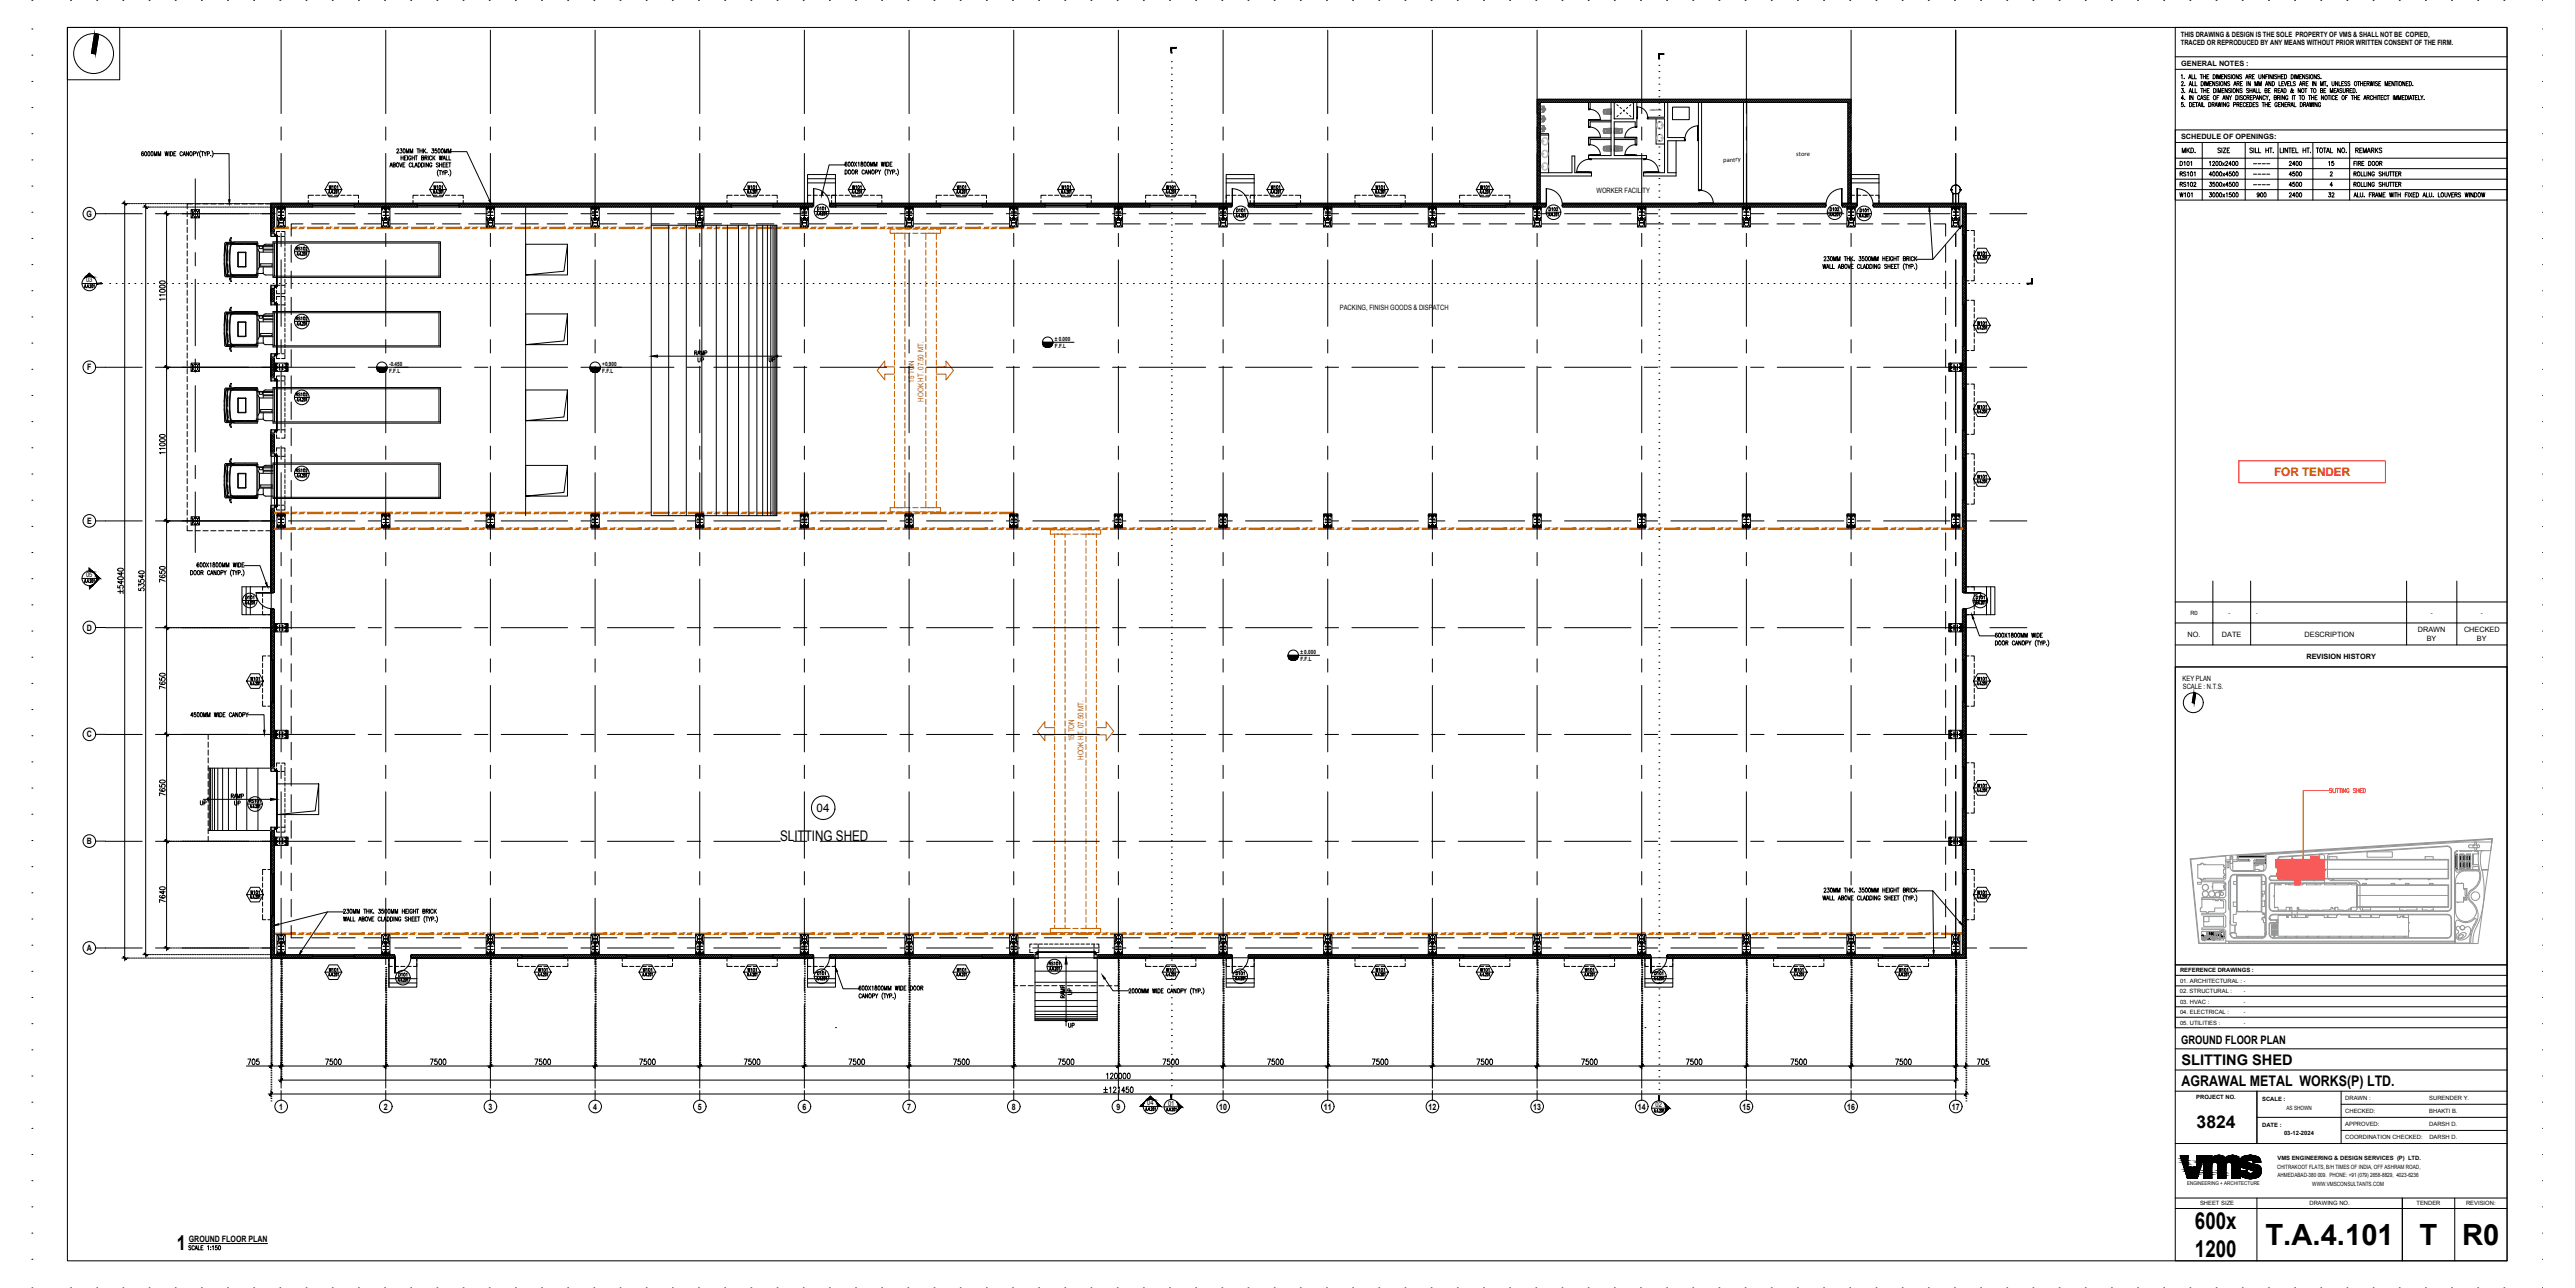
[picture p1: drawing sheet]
<svg xmlns="http://www.w3.org/2000/svg" width="1200mm" height="600mm" viewBox="0 0 1200 600" stroke-linecap="round" stroke-linejoin="round" font-family="sans-serif">
<defs><g id="words">
<g font-size="13.6">
<text x="1056" y="580">T.A.4.101</text>
<text x="1128" y="580">T</text>
<text x="1148" y="580">R0</text>
</g>
<g font-size="10.9">
<text x="1023" y="573">600x</text>
<text x="1023" y="586">1200</text>
</g>
<text font-size="9.5" x="82" y="582">1</text>
<text font-size="8.2" x="1024" y="526">3824</text>
<g font-size="6.8">
<text x="364" y="392">SLITTING SHED</text>
<text x="1017" y="496">SLITTING SHED</text>
<text x="1017" y="506">AGRAWAL METAL WORKS(P) LTD.</text>
</g>
<text font-size="5.5" fill="#f70000" x="1060" y="222">FOR TENDER</text>
<g font-size="5.5">
<text x="381" y="378">04</text>
<text x="1017" y="486">GROUND FLOOR PLAN</text>
</g>
<g font-size="5.3">
<text x="1016" y="72">MKD.</text>
<text x="1097" y="72">REMARKS</text>
<text x="1066" y="83">4500</text>
<text x="1066" y="88">4500</text>
<text x="1015" y="93">W101</text>
<text x="1051" y="93">900</text>
<text x="1066" y="93">2400</text>
<text x="1084" y="93">32</text>
<text x="92" y="376">UP</text>
</g>
<g font-size="4.9">
<text x="1015" y="78">D101</text>
<text x="1066" y="78">2400</text>
<text x="1084" y="78">15</text>
<text x="357" y="170">UP</text>
<text x="497" y="480">UP</text>
</g>
<g font-size="4.4">
<text x="152" y="89">W101</text>
<text x="347" y="89">W101</text>
<text x="494" y="89">W101</text>
<text x="640" y="89">W101</text>
<text x="689" y="89">W101</text>
<text x="721" y="99">D102</text>
<text x="852" y="99">D102</text>
<text x="920" y="120">W101</text>
<text x="920" y="152">W101</text>
<text x="920" y="192">W101</text>
<text x="920" y="224">W101</text>
<text x="920" y="318">W101</text>
<text x="152" y="454">W101</text>
<text x="689" y="454">W101</text>
<text x="884" y="454">W101</text>
</g>
<g font-size="4.1">
<text x="40" y="101">G</text>
<text x="41" y="173">F</text>
<text x="41" y="244">E</text>
<text x="40" y="294">D</text>
<text x="40" y="344">C</text>
<text x="40" y="393">B</text>
<text x="40" y="443">A</text>
<text x="130" y="517">1</text>
<text x="179" y="517">2</text>
<text x="228" y="517">3</text>
<text x="276" y="517">4</text>
<text x="325" y="517">5</text>
<text x="374" y="517">6</text>
<text x="423" y="517">7</text>
<text x="472" y="517">8</text>
<text x="520" y="517">9</text>
<text x="568" y="517">10</text>
<text x="617" y="517">11</text>
<text x="666" y="517">12</text>
<text x="715" y="517">13</text>
<text x="763" y="517">14</text>
<text x="812" y="517">15</text>
<text x="861" y="517">16</text>
<text x="910" y="517">17</text>
<text x="88" y="579">GROUND FLOOR PLAN</text>
</g>
<g font-size="3.6" fill="#c76300">
<text x="426" y="178" transform="rotate(-90 426 178)">15 TON</text>
<text x="430" y="187" transform="rotate(-90 430 187)">HOOK HT. 07.50 MT.</text>
<text x="501" y="345" transform="rotate(-90 501 345)">15 TON</text>
<text x="505" y="354" transform="rotate(-90 505 354)">HOOK HT. 07.50 MT.</text>
</g>
<g font-size="3.4">
<text x="1016" y="17">THIS DRAWING &amp; DESIGN IS THE SOLE PROPERTY OF VMS &amp; SHALL NOT BE COPIED,</text>
<text x="1016" y="21">TRACED OR REPRODUCED BY ANY MEANS WITHOUT PRIOR WRITTEN CONSENT OF THE FIRM.</text>
<text x="1017" y="31">GENERAL NOTES :</text>
<text x="1017" y="65">SCHEDULE OF OPENINGS:</text>
<text x="744" y="90">WORKER FACILITY</text>
<text x="40" y="132">03</text>
<text x="624" y="144">PACKING, FINISH GOODS &amp; DISPATCH</text>
<text x="40" y="269">05</text>
<text x="1020" y="297">NO.</text>
<text x="1036" y="297">DATE</text>
<text x="1074" y="297">DESCRIPTION</text>
<text x="1127" y="295">DRAWN</text>
<text x="1131" y="299">BY</text>
<text x="1148" y="295">CHECKED</text>
<text x="1154" y="299">BY</text>
<text x="1075" y="307">REVISION HISTORY</text>
<text x="1017" y="317">KEY PLAN</text>
<text x="1017" y="321">SCALE : N.T.S.</text>
<text x="535" y="515">04</text>
<text x="544" y="515">01</text>
<text x="772" y="516">02</text>
</g>
<g font-size="3.1">
<text x="803" y="75">pantry</text>
<text x="837" y="73">store</text>
</g>
<g font-size="2.7">
<text x="492" y="159">± 0.000</text>
<text x="492" y="162">F.F.L</text>
<text x="181" y="171">-0.450</text>
<text x="181" y="174">F.F.L</text>
<text x="281" y="171">+0.900</text>
<text x="281" y="174">F.F.L</text>
<text x="1021" y="286">R0</text>
<text x="1039" y="286">-</text>
<text x="1051" y="286">-</text>
<text x="1133" y="286">-</text>
<text x="1156" y="286">-</text>
<text x="606" y="305">± 0.000</text>
<text x="606" y="308">F.F.L</text>
<text x="1016" y="453">REFERENCE DRAWINGS :</text>
<text x="1016" y="458">01. ARCHITECTURAL : -</text>
<text x="1016" y="463">02. STRUCTURAL :</text>
<text x="1016" y="468">03. HVAC :</text>
<text x="1046" y="463">-</text>
<text x="1046" y="468">-</text>
<text x="1016" y="472">04. ELECTRICAL :</text>
<text x="1046" y="472">-</text>
<text x="1016" y="477">05. UTILITIES :</text>
<text x="1046" y="477">-</text>
<text x="1024" y="512">PROJECT NO.</text>
<text x="1054" y="513">SCALE :</text>
<text x="1093" y="512">DRAWN :</text>
<text x="1132" y="512">SURENDER Y.</text>
<text x="1066" y="517">AS SHOWN</text>
<text x="1093" y="518">CHECKED:</text>
<text x="1132" y="518">BHAKTI B.</text>
<text x="1054" y="525">DATE :</text>
<text x="1093" y="525">APPROVED:</text>
<text x="1132" y="524">DARSH D.</text>
<text x="1065" y="529">03-12-2024</text>
<text x="1093" y="531">COORDINATION CHECKED:</text>
<text x="1132" y="531">DARSH D.</text>
<text x="1061" y="545">CHITRAKOOT FLATS, B/H TIMES OF INDIA, OFF ASHRAM ROAD,</text>
<text x="1061" y="540">VMS ENGINEERING &amp; DESIGN SERVICES (P) LTD.</text>
<text x="1061" y="549">AHMEDABAD-380 009. PHONE: +91 (079) 2658-8829, 4023-6236</text>
<text x="1078" y="553">WWW.VMSCONSULTANTS.COM</text>
<text x="1025" y="562">SHEET SIZE</text>
<text x="1076" y="562">DRAWING NO.</text>
<text x="1126" y="562">TENDER</text>
<text x="1149" y="562">REVISION:</text>
</g>
<g font-size="2.6">
<text x="1049" y="78">----</text>
<text x="1049" y="83">----</text>
<text x="1049" y="87">----</text>
</g>
<text font-size="2.4" x="1019" y="552">ENGINEERING + ARCHITECTURE</text>
<text font-size="1.5" x="769" y="52">JANITOR</text>
</g></defs>
<!-- layer: A-HTCH GEN -->
<g fill="none" stroke="#000" stroke-width=".47">
<path d="M717 46l-1 1M718 46l-2 2M718 48l-2 2M718 49l-2 2M718 50l-2 2M718 55l-2 2M718 51l-2 2M718 56l-2 2M718 52l-2 2M718 54l-2 2M718 57l-2 2M718 58l-2 2"/>
<path d="M718 60l-2 1M718 51l-2 1M718 53l-2 2M718 58l-2 1M718 59l-2 2M718 60l-2 2M719 46l-3 3M719 46l-1 2M720 46l-1 2M721 46l-1 2M722 46l-1 2M723 46l-1 2"/>
<path d="M724 46l-1 2M725 46l-1 2M726 46l-2 2M726 46l-1 2M727 46l-2 2M727 46l-1 2M728 46l-2 2M728 46l-1 2M729 46l-1 2M730 46l-1 2M731 46l-2 2M731 46l-1 2"/>
<path d="M732 46l-2 2M732 46l-1 2M733 46l-1 2M734 46l-1 2M735 46l-1 2M736 46l-1 2M737 46l-1 2M738 46l-1 2M739 46l-1 2M740 46l-2 2M740 46l-1 2M741 46l-2 2"/>
<path d="M741 46l-1 2M742 46l-2 2M742 46l-1 2M743 46l-1 2M744 46l-1 2M745 46l-2 2M745 46l-1 2M746 46l-2 2M746 46l-1 2M747 46l-2 2M747 46l-1 2M748 46l-1 2"/>
<path d="M749 46l-1 2M750 46l-1 2M751 46l-1 2M752 46l-1 2M753 46l-1 2M754 46l-2 2M754 46l-1 2M755 46l-2 2M755 46l-1 2M756 46l-2 2M756 46l-1 2M757 46l-1 2"/>
<path d="M758 46l-2 2M758 46l-1 2M759 46l-2 2M759 46l-1 2M760 46l-2 2M760 46l-1 2M761 46l-1 2M762 46l-1 2M763 46l-1 2M764 46l-1 2M765 46l-1 2M766 46l-1 2"/>
<path d="M767 46l-1 2M768 46l-2 2M768 46l-1 2M769 46l-2 2M769 46l-1 2M770 46l-1 2M771 46l-1 2M772 46l-1 2M773 46l-2 2M773 46l-1 2M774 46l-2 2M774 46l-1 2"/>
<path d="M775 46l-1 2M776 46l-1 2M777 46l-1 2M778 46l-1 2M779 46l-1 2M780 46l-1 2M781 46l-1 2M782 46l-2 2M782 46l-1 2M783 46l-2 2M783 46l-1 2M784 46l-2 2"/>
<path d="M784 46l-1 2M785 46l-1 2M786 46l-2 2M786 46l-1 2M787 46l-2 2M787 46l-1 2M788 46l-2 2M788 46l-1 2M789 46l-1 2M790 46l-1 2M791 46l-1 2M792 46l-1 2"/>
<path d="M793 46l-1 2M794 46l-1 2M795 46l-2 2M795 46l-1 2M796 46l-2 2M796 46l-1 2M797 46l-2 2M797 46l-1 2M798 46l-1 2M799 46l-1 2M800 46l-2 2M800 46l-1 2"/>
<path d="M801 46l-2 2M801 46l-1 2M802 46l-2 2M802 46l-1 2M803 46l-1 2M804 46l-1 2M805 46l-1 2M806 46l-1 2M807 46l-1 2M808 46l-1 2M809 46l-1 2M810 46l-2 2"/>
<path d="M810 46l-1 2M811 46l-2 2M811 46l-1 2M812 46l-1 2M813 46l-1 2M814 46l-2 2M814 46l-1 2M815 46l-2 2M815 46l-1 2M816 46l-2 2M816 46l-1 2M817 46l-1 2"/>
<path d="M818 46l-1 2M819 46l-1 2M820 46l-1 2M821 46l-1 2M822 46l-1 2M823 46l-2 2M823 46l-1 2M824 46l-2 2M824 46l-1 2M825 46l-2 2M825 46l-1 2M826 46l-1 2"/>
<path d="M827 46l-1 2M828 46l-2 2M828 46l-1 2M829 46l-2 2M829 46l-1 2M830 46l-2 2M830 46l-1 2M831 46l-1 2M832 46l-1 2M833 46l-1 2M834 46l-1 2M835 46l-1 2"/>
<path d="M836 46l-1 2M837 46l-2 2M837 46l-1 2M838 46l-2 2M838 46l-1 2M839 46l-2 2M839 46l-1 2M840 46l-1 2M841 46l-1 2M842 46l-2 2M842 46l-1 2M843 46l-2 2"/>
<path d="M843 46l-1 2M844 46l-1 2M845 46l-1 2M846 46l-1 2M847 46l-1 2M848 46l-1 2M849 46l-1 2M850 46l-1 2M851 46l-2 2M851 46l-1 2M852 46l-2 2M852 46l-1 2"/>
<path d="M853 46l-2 2M853 46l-1 2M854 46l-1 2M855 46l-1 2M856 46l-2 2M856 46l-1 2M857 46l-2 2M857 46l-1 2M858 46l-2 2M858 46l-1 2M859 46l-1 2M860 46l-1 2"/>
<path d="M861 46l-1 2M862 46l-1 2M863 47l-2 2M863 46l-2 2M863 49l-2 2M863 50l-2 2M863 51l-2 2M863 53l-2 1M863 52l-2 2M863 54l-2 2M863 53l-2 2M863 55l-2 2"/>
<path d="M863 55l-2 1M863 56l-2 2M863 57l-2 2M863 58l-2 2M863 59l-2 2M863 60l-2 2M863 48l-2 2M718 61l-2 2M718 65l-2 2M718 62l-2 2M718 63l-2 2M718 64l-2 2"/>
<path d="M718 67l-2 2M718 68l-2 2M718 69l-2 2M718 70l-2 2M718 71l-2 2M718 73l-2 1M718 74l-2 2M718 75l-2 2M718 76l-2 2M718 77l-2 2M718 78l-2 2M718 80l-2 2"/>
<path d="M718 64l-2 1M718 66l-2 2M718 71l-2 1M718 72l-2 2M718 73l-2 2M718 79l-2 2M863 63l-2 2M863 61l-2 2M863 62l-2 2M863 66l-2 2M863 64l-2 2M863 65l-2 2"/>
<path d="M863 70l-2 2M863 67l-2 2M863 69l-2 2M863 71l-2 2M863 72l-2 2M863 73l-2 2M863 75l-2 1M863 76l-2 2M863 77l-2 2M863 78l-2 2M863 79l-2 2M863 66l-2 1"/>
<path d="M863 68l-2 2M863 74l-2 2M863 75l-2 2M863 80l-2 2M126 95h.1M127 95h-1M127 95l-1 1M128 95l-2 2M128 97l-2 2M128 98l-2 2M128 99l-2 2M129 95l-3 3"/>
<path d="M129 95l-1 1M130 95l-2 1M130 95l-1 1M131 95l-2 1M131 95l-1 1M132 95l-1 1M133 95l-1 1M134 95l-1 1M135 95l-1 1M136 95l-1 1M137 95l-1 1M138 95l-2 1"/>
<path d="M138 95l-1 1M139 95l-2 1M139 95l-1 1M140 95l-2 1M140 95l-1 1M141 95l-1 1M142 95l-1 1M143 95l-2 1M143 95l-1 1M144 95l-2 1M144 95l-1 1M145 95l-2 1"/>
<path d="M145 95l-1 1M146 96h-1M166 95l-1 1M167 95l-2 1M167 95l-1 1M168 95l-2 1M168 95l-1 1M169 95l-1 1M170 95l-1 1M171 95l-2 1M171 95l-1 1M172 95l-2 1"/>
<path d="M172 95l-1 1M173 95l-2 1M173 95l-1 1M174 95l-1 1M175 95l-1 1M176 95l-1 1M177 95l-1 1M178 95l-1 1M179 95l-1 1M180 95l-2 1M180 95l-1 1M181 95l-2 1"/>
<path d="M181 95l-1 1M182 95l-2 1M182 95l-1 1M183 95l-1 1M184 95l-2 1M184 95l-1 1M185 95l-2 1M185 95l-1 1M186 95l-2 1M186 95l-1 1M187 95l-1 1M188 95l-1 1"/>
<path d="M189 95l-1 1M190 95l-1 1M191 95l-1 1M192 95l-1 1M193 95l-1 1M194 95l-2 1M194 95l-1 1M194 96h.1M214 95h.1M214 95v1M215 95l-1 1M216 95l-1 1"/>
<path d="M217 95l-1 1M218 95l-1 1M219 95l-1 1M220 95l-1 1M221 95l-2 1M221 95l-1 1M222 95l-2 1M222 95l-1 1M223 95l-2 1M223 95l-1 1M224 95l-1 1M225 95l-1 1"/>
<path d="M226 95l-2 1M226 95l-1 1M227 95l-2 1M227 95l-1 1M228 95l-2 1M228 95l-1 1M229 95l-1 1M230 95l-1 1M231 95l-1 1M232 95l-1 1M233 95l-1 1M234 95l-1 1"/>
<path d="M235 95l-1 1M236 95l-2 1M236 95l-1 1M237 95l-2 1M237 95l-1 1M238 95l-1 1M239 95l-1 1M240 95l-2 1M240 95l-1 1M241 95l-2 1M241 95l-1 1M242 95l-2 1"/>
<path d="M242 95l-1 1M243 95l-1 1M244 95l-1 1M245 95l-1 1M246 95l-1 1M247 95l-1 1M248 95l-1 1M249 95l-2 1M249 95l-1 1M250 95l-2 1M250 95l-1 1M251 95l-2 1"/>
<path d="M251 95l-1 1M252 95l-1 1M253 95l-1 1M254 95l-2 1M254 95l-1 1M255 95l-2 1M255 95l-1 1M256 95l-2 1M256 95l-1 1M257 95l-1 1M258 95l-1 1M259 95l-1 1"/>
<path d="M260 95l-1 1M261 95l-1 1M262 95l-1 1M263 95l-2 1M263 95l-1 1M264 95l-2 1M264 95l-1 1M265 95l-2 1M265 95l-1 1M266 95l-1 1M267 95l-1 1M268 95l-2 1"/>
<path d="M268 95l-1 1M269 95l-2 1M269 95l-1 1M270 95l-1 1M271 95l-1 1M272 95l-1 1M273 95l-1 1M274 95l-1 1M275 95l-1 1M276 95l-1 1M277 95l-2 1M277 95l-1 1"/>
<path d="M278 95l-2 1M278 95l-1 1M279 95l-2 1M279 95l-1 1M280 95l-1 1M281 95l-1 1M282 95l-2 1M282 95l-1 1M283 95l-2 1M283 95l-1 1M284 95l-2 1M284 95l-1 1"/>
<path d="M285 95l-1 1M286 95l-1 1M287 95l-1 1M288 95l-1 1M289 95l-1 1M290 95l-1 1M291 95l-2 1M291 95l-1 1M292 95l-2 1M292 95l-1 1M293 95l-2 1M293 95l-1 1"/>
<path d="M294 95l-1 1M295 95l-2 1M295 95l-1 1M296 95l-2 1M296 95l-1 1M297 95l-2 1M297 95l-1 1M298 95l-1 1M299 95l-1 1M300 95l-1 1M301 95l-1 1M302 95l-1 1"/>
<path d="M303 95l-1 1M304 95l-1 1M305 95l-2 1M305 95l-1 1M306 95l-2 1M306 95l-1 1M307 95l-1 1M308 95l-1 1M309 95l-1 1M310 95l-2 1M310 95l-1 1M311 95l-2 1"/>
<path d="M311 95l-1 1M312 95l-1 1M313 95l-1 1M314 95l-1 1M315 95l-1 1M316 95l-1 1M317 95l-1 1M318 95l-1 1M319 95l-2 1M319 95l-1 1M320 95l-2 1M320 95l-1 1"/>
<path d="M321 95l-2 1M321 95l-1 1M322 95l-1 1M323 95l-2 1M323 95l-1 1M324 95l-2 1M324 95l-1 1M325 95l-2 1M325 95l-1 1M326 95l-1 1M327 95l-1 1M328 95l-1 1"/>
<path d="M329 95l-1 1M330 95l-1 1M331 95l-1 1M332 95l-2 1M332 95l-1 1M333 95l-2 1M333 95l-1 1M334 95l-2 1M334 95l-1 1M335 95l-1 1M336 95l-1 1M337 95l-2 1"/>
<path d="M337 95l-1 1M338 95l-2 1M338 95l-1 1M339 95l-2 1M339 95l-1 1M340 95l-1 1M341 96h.1M341 95l-1 1M341 96h-1M361 95h-1M361 95l-1 1M362 95l-2 1"/>
<path d="M362 95l-1 1M363 95l-1 1M364 95l-1 1M365 95l-2 1M365 95l-1 1M366 95l-2 1M366 95l-1 1M367 95l-2 1M367 95l-1 1M368 95l-1 1M369 95l-1 1M370 95l-1 1"/>
<path d="M371 95l-1 1M372 95l-1 1M373 95l-1 1M374 95l-2 1M374 95l-1 1M375 95l-2 1M375 95l-1 1M376 95l-2 1M376 95l-1 1M377 95l-1 1M378 95l-1 1M379 95l-2 1"/>
<path d="M379 95l-1 1M379 96h-1M387 95h.1M388 95l-1 1M389 95l-2 1M389 95l-1 1M390 95l-2 1M390 96h-1M390 95l-1 1M409 95h.1M410 95l-1 1M411 95l-1 1"/>
<path d="M412 95l-1 1M413 95l-1 1M414 95l-1 1M415 95l-1 1M416 95l-2 1M416 95l-1 1M417 95l-2 1M417 95l-1 1M418 95l-1 1M419 95l-1 1M420 95l-1 1M421 95l-2 1"/>
<path d="M421 95l-1 1M422 95l-2 1M422 95l-1 1M423 95l-1 1M424 95l-1 1M425 95l-1 1M426 95l-1 1M427 95l-1 1M428 95l-1 1M429 95l-1 1M430 95l-2 1M430 95l-1 1"/>
<path d="M431 95l-2 1M431 95l-1 1M432 95l-2 1M432 95l-1 1M433 95l-1 1M434 95l-2 1M434 95l-1 1M435 95l-2 1M435 95l-1 1M436 95l-2 1M436 95l-1 1M437 95l-1 1"/>
<path d="M438 95l-1 1M438 96h.1M458 95h.1M459 95l-1 1M460 95l-1 1M461 95l-1 1M462 95l-2 1M462 95l-1 1M463 95l-2 1M463 95l-1 1M464 95l-2 1M464 95l-1 1"/>
<path d="M465 95l-1 1M466 95l-1 1M467 95l-1 1M468 95l-1 1M469 95l-1 1M470 95l-1 1M471 95l-2 1M471 95l-1 1M472 95l-2 1M472 95l-1 1M473 95l-2 1M473 95l-1 1"/>
<path d="M474 95l-1 1M475 95l-1 1M476 95l-2 1M476 95l-1 1M477 95l-2 1M477 95l-1 1M478 95l-2 1M478 95l-1 1M479 95l-1 1M480 95l-1 1M481 95l-1 1M482 95l-1 1"/>
<path d="M483 95l-1 1M484 95l-1 1M485 95l-2 1M485 95l-1 1M486 95l-2 1M486 95l-1 1M487 95l-2 1M487 95l-1 1M487 96h.1M507 95v1M508 95l-1 1M509 95l-1 1"/>
<path d="M510 95l-1 1M511 95l-1 1M512 95l-1 1M513 95l-2 1M513 95l-1 1M514 95l-2 1M514 95l-1 1M515 95l-2 1M515 95l-1 1M516 95l-1 1M517 95l-1 1M518 95l-2 1"/>
<path d="M518 95l-1 1M519 95l-2 1M519 95l-1 1M520 95l-2 1M520 95l-1 1M521 95l-1 1M522 95l-1 1M523 95l-1 1M524 95l-1 1M525 95l-1 1M526 95l-1 1M527 95l-2 1"/>
<path d="M527 95l-1 1M528 95l-2 1M528 95l-1 1M529 95l-2 1M529 95l-1 1M530 95l-1 1M531 95l-1 1M532 95l-2 1M532 95l-1 1M533 95l-2 1M533 95l-1 1M534 95l-1 1"/>
<path d="M535 95l-1 1M536 95l-1 1M536 96h.1M556 95h-1M556 95l-1 1M557 95l-2 1M557 95l-1 1M558 95l-1 1M559 95l-2 1M559 95l-1 1M560 95l-2 1M560 95l-1 1"/>
<path d="M561 95l-2 1M561 95l-1 1M562 95l-1 1M563 95l-1 1M564 95l-1 1M565 95l-1 1M566 95l-1 1M567 95l-1 1M568 95l-1 1M569 95l-2 1M569 95l-1 1M570 95l-2 1"/>
<path d="M570 95l-1 1M571 95l-1 1M572 95l-1 1M573 95l-2 1M573 95l-1 1M574 95l-2 1M574 95l-1 1M574 96h.1M574 96h-1M582 95h.1M583 95l-1 1M584 95l-2 1"/>
<path d="M584 95l-1 1M585 96h-1M585 95l-1 1M585 96h.1M586 96h.1M587 96h.1M588 96h.1M589 96h.1M590 96h.1M591 96h.1M592 96h.1M593 96h.1"/>
<path d="M594 96h.1M595 96h.1M596 96h.1M597 96h.1M598 96h.1M599 96h.1M600 96h.1M601 96h.1M602 96h.1M603 96h.1M604 96h.1M604 95h.1"/>
<path d="M605 95l-1 1M606 95l-1 1M607 95l-1 1M608 95l-1 1M609 95l-1 1M610 95l-2 1M610 95l-1 1M611 95l-2 1M611 95l-1 1M612 95l-2 1M612 95l-1 1M613 95l-1 1"/>
<path d="M614 95l-1 1M615 95l-2 1M615 95l-1 1M616 95l-2 1M616 95l-1 1M617 95l-2 1M617 95l-1 1M618 95l-1 1M619 95l-1 1M620 95l-1 1M621 95l-1 1M622 95l-1 1"/>
<path d="M623 95l-1 1M624 95l-2 1M624 95l-1 1M625 95l-2 1M625 95l-1 1M626 95l-2 1M626 95l-1 1M627 95l-1 1M628 95l-1 1M629 95l-2 1M629 95l-1 1M630 95l-2 1"/>
<path d="M630 95l-1 1M631 95l-2 1M631 95l-1 1M632 95l-1 1M633 95l-1 1M633 96h.1M634 96h.1M635 96h.1M636 96h.1M637 96h.1M638 96h.1M639 96h.1"/>
<path d="M640 96h.1M641 96h.1M642 96h.1M643 96h.1M644 96h.1M645 96h.1M646 96h.1M647 96h.1M648 96h.1M649 96h.1M650 96h.1M651 96h.1"/>
<path d="M652 96h.1M653 96h.1M653 95v1M654 95l-1 1M655 95l-1 1M656 95l-1 1M657 95l-2 1M657 95l-1 1M658 95l-2 1M658 95l-1 1M659 95l-1 1M660 95l-1 1"/>
<path d="M661 95l-1 1M662 95l-1 1M663 95l-1 1M664 95l-1 1M665 95l-1 1M666 95l-2 1M666 95l-1 1M667 95l-2 1M667 95l-1 1M668 95l-2 1M668 95l-1 1M669 95l-1 1"/>
<path d="M670 95l-2 1M670 95l-1 1M671 95l-2 1M671 95l-1 1M672 95l-2 1M672 95l-1 1M673 95l-1 1M674 95l-1 1M675 95l-1 1M676 95l-1 1M677 95l-1 1M678 95l-1 1"/>
<path d="M679 95l-1 1M680 95l-2 1M680 95l-1 1M681 95l-2 1M681 95l-1 1M682 95l-1 1M682 96h.1M683 96h.1M684 96h.1M685 96h.1M686 96h.1M687 96h.1"/>
<path d="M688 96h.1M689 96h.1M690 96h.1M691 96h.1M692 96h.1M693 96h.1M694 96h.1M695 96h.1M696 96h.1M697 96h.1M698 96h.1M699 96h.1"/>
<path d="M700 96h.1M701 96h.1M702 95h.1M702 95v1M703 95l-1 1M704 95l-1 1M705 95l-1 1M706 95l-1 1M707 95l-2 1M707 95l-1 1M708 95l-2 1M708 95l-1 1"/>
<path d="M709 95l-2 1M709 95l-1 1M710 95l-1 1M711 95l-1 1M712 95l-2 1M712 95l-1 1M713 95l-2 1M713 95l-1 1M714 95l-2 1M714 95l-1 1M715 95l-1 1M716 95l-1 1"/>
<path d="M718 81l-2 2M718 82l-2 2M718 83l-2 2M718 84l-2 2M718 86l-2 1M718 87l-2 2M718 88l-2 2M718 89l-2 2M718 90l-2 2M718 91l-2 2M718 93l-2 1M718 94l-2 2"/>
<path d="M718 95l-1 1M718 84l-2 1M718 85l-2 2M718 86l-2 2M718 92l-2 2M718 93l-3 3M719 95l-1 1M720 95l-1 1M729 95l-1 1M730 95l-1 1M731 95l-1 1M732 95l-1 1"/>
<path d="M733 95l-1 1M734 95l-1 1M735 95l-2 1M735 95l-1 1M736 95l-2 1M736 95l-1 1M737 95l-2 1M737 95l-1 1M738 95l-1 1M739 95l-1 1M740 95l-2 1M740 95l-1 1"/>
<path d="M741 95l-2 1M741 95l-1 1M742 95l-2 1M742 95l-1 1M743 95l-1 1M744 95l-1 1M745 95l-1 1M746 95l-1 1M747 95l-1 1M748 95l-1 1M749 95l-2 1M749 95l-1 1"/>
<path d="M750 95l-2 1M750 95l-1 1M751 95l-2 1M751 95l-1 1M752 95l-1 1M753 95l-1 1M754 95l-2 1M754 95l-1 1M755 95l-2 1M755 95l-1 1M756 95l-1 1M757 95l-1 1"/>
<path d="M758 95l-1 1M759 95l-1 1M760 95l-1 1M761 95l-1 1M762 95l-1 1M763 95l-2 1M763 95l-1 1M764 95l-2 1M764 95l-1 1M765 95l-1 1M766 95l-1 1M767 95l-1 1"/>
<path d="M768 95l-2 1M768 95l-1 1M769 95l-2 1M769 95l-1 1M770 95l-1 1M771 95l-1 1M772 95l-1 1M773 95l-1 1M774 95l-1 1M775 95l-1 1M776 95l-1 1M777 95l-2 1"/>
<path d="M777 95l-1 1M778 95l-2 1M778 95l-1 1M779 95l-2 1M779 95l-1 1M780 95l-1 1M781 95l-2 1M781 95l-1 1M782 95l-2 1M782 95l-1 1M783 95l-2 1M783 95l-1 1"/>
<path d="M784 95l-1 1M785 95l-1 1M786 95l-1 1M787 95l-1 1M788 95l-1 1M789 95l-1 1M790 95l-1 1M791 95l-2 1M791 95l-1 1M792 95l-2 1M792 95l-1 1M793 95l-1 1"/>
<path d="M794 95l-1 1M795 95l-2 1M795 95l-1 1M796 95l-2 1M796 95l-1 1M797 95l-2 1M797 95l-1 1M798 95l-1 1M799 95l-1 1M800 95l-1 1M801 95l-1 1M802 95l-1 1"/>
<path d="M803 95l-1 1M804 95l-1 1M805 95l-2 1M805 95l-1 1M806 95l-2 1M806 95l-1 1M807 95l-1 1M808 95l-1 1M809 95l-2 1M809 95l-1 1M810 95l-2 1M810 95l-1 1"/>
<path d="M811 95l-2 1M811 95l-1 1M812 95l-1 1M813 95l-1 1M814 95l-1 1M815 95l-1 1M816 95l-1 1M817 95l-1 1M818 95l-2 1M818 95l-1 1M819 95l-2 1M819 95l-1 1"/>
<path d="M820 95l-2 1M820 95l-1 1M821 95l-1 1M822 95l-1 1M823 95l-2 1M823 95l-1 1M824 95l-2 1M824 95l-1 1M825 95l-2 1M825 95l-1 1M826 95l-1 1M827 95l-1 1"/>
<path d="M828 95l-1 1M829 95l-1 1M830 95l-1 1M831 95l-1 1M832 95l-2 1M832 95l-1 1M833 95l-2 1M833 95l-1 1M834 95l-2 1M834 95l-1 1M835 95l-1 1M836 95l-1 1"/>
<path d="M837 95l-2 1M837 95l-1 1M838 95l-2 1M838 95l-1 1M839 95l-1 1M840 95l-1 1M841 95l-1 1M842 95l-1 1M843 95l-1 1M844 95l-1 1M845 95l-1 1M846 95l-2 1"/>
<path d="M846 95l-1 1M847 95l-2 1M847 95l-1 1M848 95l-2 1M848 95l-1 1M849 95l-1 1M850 95l-1 1M851 95l-2 1M860 95l-1 1M861 95l-2 1M861 95l-1 1M863 82l-2 2"/>
<path d="M863 83l-2 2M863 84l-2 2M863 85l-2 2M863 86l-2 2M863 88l-2 1M863 89l-2 2M863 90l-2 2M863 91l-2 2M863 92l-2 2M863 93l-3 3M863 95l-2 1M863 81l-2 2"/>
<path d="M863 86l-2 1M863 87l-2 2M863 88l-2 2M863 93l-2 2M863 94l-2 2M863 95l-1 1M864 95l-1 1M865 95l-2 1M865 95l-1 1M865 96h.1M874 95l-1 1M875 95l-2 1"/>
<path d="M875 95l-1 1M876 95l-2 1M876 95l-1 1M877 95l-1 1M878 95l-1 1M879 95l-2 1M879 95l-1 1M880 95l-2 1M880 95l-1 1M881 95l-1 1M882 95l-1 1M883 95l-1 1"/>
<path d="M884 95l-1 1M885 95l-1 1M886 95l-1 1M887 95l-1 1M888 95l-2 1M888 95l-1 1M889 95l-2 1M889 95l-1 1M890 95l-2 1M890 95l-1 1M891 95l-1 1M892 95l-1 1"/>
<path d="M893 95l-2 1M893 95l-1 1M894 95l-2 1M894 95l-1 1M895 95l-2 1M895 95l-1 1M896 95l-1 1M897 95l-1 1M898 95l-1 1M899 95l-1 1M900 95l-1 1M901 95l-1 1"/>
<path d="M902 95l-2 1M902 95l-1 1M903 95l-2 1M903 95l-1 1M904 95l-2 1M904 95l-1 1M905 95l-1 1M906 95l-2 1M906 95l-1 1M907 95l-2 1M907 95l-1 1M908 95l-2 1"/>
<path d="M908 95l-1 1M909 95l-1 1M910 95l-1 1M911 95l-1 1M912 95l-1 1M913 95l-1 1M914 95l-1 1M915 95l-1 1M916 95l-2 1M916 95l-1 2M916 96l-1 1M916 97l-1 2"/>
<path d="M916 98l-1 2M916 99l-1 2M916 96l-1 2M128 100l-2 2M128 101l-2 2M128 103l-2 1M128 104l-2 2M128 105l-2 2M128 106l-2 2M128 107l-1 2M128 109h.1M128 102l-2 2"/>
<path d="M128 103l-2 2M128 107l-2 1M128 108l-1 1M916 100l-1 2M916 101l-1 2M916 103l-1 2M916 104l-1 2M916 105l-1 2M916 106l-1 2M916 107l-1 2M916 109h.1M916 102l-1 2"/>
<path d="M916 107l-1 1M916 108l-1 1M127 134l-1 1M127 134l-1 2M128 134l-2 2M128 136l-2 2M128 137l-2 2M128 138l-2 2M128 139l-1 2M128 135l-2 2M128 140l-1 1M915 129h.1"/>
<path d="M915 129v1M916 129l-1 1M916 131l-1 2M916 133l-1 1M916 130l-1 2M916 132l-1 2M916 133l-1 2M916 134l-1 2M916 136l-1 2M916 137l-1 2M916 138l-1 2M916 139l-1 2"/>
<path d="M916 129l-1 2M916 135l-1 2M916 140l-1 2M128 140v1M916 142h.1M916 141l-1 1M127 166l-1 1M128 166l-2 2M128 168l-2 1M128 167l-2 2M128 169l-2 2M128 170l-2 2"/>
<path d="M128 171l-2 2M128 172l-2 2M128 173l-2 2M128 175l-1 1M128 174l-2 2M128 176h.1M128 168l-2 2M128 173l-2 1M915 161v1M916 161l-1 2M916 162l-1 2M916 163l-1 2"/>
<path d="M916 164l-1 2M916 165l-1 2M916 166l-1 2M916 168l-1 1M916 169l-1 2M916 170l-1 2M916 171l-1 2M916 172l-1 2M916 173l-1 2M916 175l-1 1M916 176l-1 2M916 177l-1 2"/>
<path d="M916 178l-1 2M916 179l-1 2M916 166l-1 1M916 167l-1 2M916 168l-1 2M916 174l-1 2M916 175l-1 2M916 179l-1 1M916 180l-1 1M916 181h.1M127 202h-1M127 202l-1 1"/>
<path d="M128 202l-2 2M128 203l-2 2M128 204l-2 2M128 205l-2 2M128 206l-2 2M128 208l-2 2M128 209l-2 2M128 210l-1 1M128 207l-2 2M915 200h.1M915 200v1M916 200l-1 2"/>
<path d="M916 201l-1 1M916 202l-1 2M916 203l-1 2M916 204l-1 2M916 205l-1 2M916 206l-1 2M916 208l-1 2M916 209l-1 2M916 210l-1 2M916 211l-1 2M916 212l-1 1M916 201l-1 2"/>
<path d="M916 205l-1 1M916 207l-1 2M916 213h.1M127 237h-1M127 237l-1 1M128 237l-2 1M128 237l-2 2M128 238l-2 2M128 239l-2 2M128 240l-2 2M915 233h.1M915 233v1"/>
<path d="M916 233l-1 1M916 233l-1 2M916 234l-1 2M916 235l-1 2M916 236l-1 2M916 237l-1 2M916 238l-1 2M916 240l-1 1M916 238l-1 1M916 239l-1 2M916 240l-1 2M128 241l-2 2"/>
<path d="M128 242l-2 2M128 243l-2 2M128 244l-2 2M128 245l-2 2M128 247l-2 1M128 248l-2 2M128 249l-2 2M128 250l-2 2M128 251l-2 2M128 252l-2 2M128 254l-2 2M128 255l-2 2"/>
<path d="M128 256l-2 2M128 257l-2 2M128 258l-2 2M128 260l-2 1M128 245l-2 1M128 246l-2 2M128 247l-2 2M128 253l-2 2M128 258l-2 1M128 259l-2 2M128 260l-2 2M916 241l-1 2"/>
<path d="M916 242l-1 2M916 243l-1 2M916 244l-1 2M916 245l-1 2M916 247l-1 1M916 248l-1 2M916 249l-1 2M916 252l-1 2M916 250l-1 2M916 251l-1 2M916 254l-1 2M916 255l-1 2"/>
<path d="M916 256l-1 2M916 257l-1 2M916 260l-1 2M916 258l-1 2M916 260l-1 1M916 246l-1 2M916 247l-1 2M916 251l-1 1M916 253l-1 2M916 259l-1 2M128 261l-2 2M128 262l-2 2"/>
<path d="M128 263l-2 2M128 264l-2 2M128 265l-2 2M128 267l-2 1M128 268l-2 2M128 269l-2 2M128 270l-2 2M128 271l-2 2M128 272l-2 2M128 274l-2 2M128 275l-1 1M128 266l-2 2"/>
<path d="M128 267l-2 2M128 271l-2 1M128 273l-2 2M916 261l-1 2M916 262l-1 2M916 263l-1 2M916 264l-1 2M916 265l-1 2M916 267l-1 2M916 268l-1 2M916 269l-1 2M916 270l-1 2"/>
<path d="M916 271l-1 2M916 273l-1 1M916 274l-1 2M916 275l-1 1M916 266l-1 2M916 271l-1 1M916 272l-1 2M916 273l-1 2M916 275v1M126 284h.1M127 284h-1M127 284l-1 1"/>
<path d="M128 284l-2 1M128 284l-2 2M128 285l-2 2M128 287l-2 2M128 288l-2 2M128 289l-2 2M128 290l-2 2M128 291l-2 2M128 293l-2 1M128 294l-2 2M128 295l-2 2M128 296l-2 2"/>
<path d="M128 297l-2 2M128 298l-2 2M128 300l-2 2M128 286l-2 2M128 291l-2 1M128 292l-2 2M128 293l-2 2M128 297l-2 1M128 299l-2 2M915 284h.1M916 284l-1 1M916 284l-1 2"/>
<path d="M916 287l-1 2M916 286l-1 1M916 288l-1 2M916 289l-1 2M916 290l-1 2M916 291l-1 2M916 294l-1 2M916 293l-1 1M916 295l-1 2M916 296l-1 2M916 297l-1 2M916 298l-1 2"/>
<path d="M916 300l-1 2M916 285l-1 2M916 286l-1 2M916 292l-1 2M916 293l-1 2M916 297l-1 1M916 299l-1 2M128 301l-2 2M128 302l-2 2M128 303l-2 2M128 304l-2 2M128 306l-2 1"/>
<path d="M128 307l-1 1M128 304l-2 1M128 305l-2 2M128 306l-1 2M128 307v1M916 302l-1 2M916 301l-1 2M916 303l-1 2M916 304l-1 2M916 306l-1 1M916 307v1M916 305l-1 2"/>
<path d="M916 306l-1 2M127 327h-1M127 327l-1 1M128 327l-2 2M128 328l-2 2M128 329l-2 2M128 330l-2 2M128 332l-2 1M128 330l-2 1M128 333l-2 2M128 331l-2 2M128 334l-2 2"/>
<path d="M128 335l-2 2M128 336l-2 2M128 337l-2 2M128 339l-2 1M128 337l-2 1M128 340l-2 2M128 338l-2 2M128 332l-2 2M128 339l-2 2M915 327v1M916 327l-1 2M916 329l-1 2"/>
<path d="M916 328l-1 2M916 330l-1 2M916 332l-1 1M916 333l-1 2M916 334l-1 2M916 335l-1 2M916 336l-1 2M916 337l-1 2M916 339l-1 1M916 340l-1 2M916 330l-1 1M916 331l-1 2"/>
<path d="M916 332l-1 2M916 338l-1 2M916 339l-1 2M128 341l-2 2M128 342l-2 2M128 343l-2 2M128 344l-2 2M128 346l-2 2M128 347l-2 2M128 348l-2 2M128 349l-2 2M128 350l-2 2"/>
<path d="M128 352l-2 1M128 353l-2 2M128 354l-2 2M128 355l-2 2M128 356l-1 2M128 357v1M128 343l-2 1M128 345l-2 2M128 350l-2 1M128 351l-2 2M128 352l-2 2M128 357l-1 1"/>
<path d="M128 358h.1M916 341l-1 2M916 342l-1 2M916 343l-1 2M916 345l-1 1M916 346l-1 2M916 347l-1 2M916 348l-1 2M916 349l-1 2M916 350l-1 2M916 352l-1 1M916 353l-1 2"/>
<path d="M916 354l-1 2M916 355l-1 2M916 356l-1 1M916 343l-1 1M916 344l-1 2M916 345l-1 2M916 351l-1 2M916 352l-1 2M916 357h.1M915 377h.1M916 377l-1 1M916 377l-1 2"/>
<path d="M916 378l-1 1M916 379l-1 2M916 380l-1 2M916 378l-1 2M127 387l-1 1M128 387l-2 2M128 388l-2 2M128 389l-2 2M128 390l-2 2M128 392l-2 2M128 393l-2 2M128 394l-2 2"/>
<path d="M128 395l-2 2M128 396l-2 2M128 398l-2 1M128 399l-2 2M128 400l-2 2M128 389l-2 1M128 391l-2 2M128 397l-2 2M128 398l-2 2M916 381l-1 2M916 382l-1 2M916 383l-1 2"/>
<path d="M916 385l-1 2M916 386l-1 2M916 387l-1 2M916 389l-1 1M916 388l-1 2M916 389l-1 2M916 391l-1 1M916 392l-1 2M916 393l-1 2M916 394l-1 2M916 395l-1 2M916 396l-1 2"/>
<path d="M916 398l-1 1M916 399l-1 2M916 400l-1 2M916 384l-1 2M916 390l-1 2M916 391l-1 2M916 397l-1 2M916 398l-1 2M128 401l-2 2M128 402l-2 2M128 403l-2 2M128 405l-2 2"/>
<path d="M128 406l-1 1M128 407h.1M128 404l-2 2M916 401l-1 2M916 402l-1 2M916 404l-1 1M916 405l-1 2M916 406l-1 1M916 402l-1 1M916 403l-1 2M916 404l-1 2M916 406v1"/>
<path d="M126 427h.1M127 427h-1M127 427l-1 1M128 427l-2 1M128 427l-2 2M128 428l-2 2M128 429l-2 2M128 431l-2 2M128 432l-2 2M128 433l-2 2M128 434l-2 2M128 435l-2 2"/>
<path d="M128 436l-2 2M128 438l-2 2M128 439l-2 2M128 430l-2 2M128 435l-2 1M128 437l-2 2M915 427h.1M916 427l-1 1M916 427l-1 2M916 428l-1 2M916 429l-1 2M916 431l-1 2"/>
<path d="M916 432l-1 2M916 433l-1 2M916 434l-1 2M916 435l-1 2M916 437l-1 1M916 438l-1 2M916 439l-1 2M916 430l-1 2M916 435l-1 1M916 436l-1 2M916 437l-1 2M128 440l-2 2"/>
<path d="M128 441l-2 2M128 442l-2 2M128 444l-2 1M128 445l-1 1M128 443l-2 2M128 444l-2 2M129 445l-1 1M130 445l-1 1M131 445l-1 1M132 445l-2 1M132 445l-1 1M133 445l-2 1"/>
<path d="M133 445l-1 1M134 445l-2 1M134 445l-1 1M135 445l-1 1M136 445l-1 1M137 445l-2 1M137 445l-1 1M138 445l-2 1M138 445l-1 1M139 445l-2 1M139 445l-1 1M140 445l-1 1"/>
<path d="M141 445l-1 1M142 445l-1 1M143 445l-1 1M144 445l-1 1M145 445l-1 1M146 445l-2 1M146 446h-1M146 445l-1 1M165 445h.1M166 445h-1M166 445l-1 1M167 445l-1 1"/>
<path d="M168 445l-1 1M169 445l-1 1M170 445l-1 1M171 445l-1 1M172 445l-1 1M173 445l-1 1M174 445l-2 1M174 445l-1 1M175 445l-2 1M175 445l-1 1M176 445l-2 1M176 445l-1 1"/>
<path d="M177 445l-1 1M178 445l-2 1M178 445l-1 1M179 445l-2 1M179 445l-1 1M180 445l-2 1M180 445l-1 1M181 445l-2 1M181 445l-1 1M182 445l-1 1M183 445l-1 1M184 445l-1 1"/>
<path d="M184 446h.1M192 445h.1M192 445v1M193 445l-1 1M194 445l-2 1M194 445l-1 1M195 445l-1 1M196 445l-1 1M197 445l-1 1M198 445l-1 1M199 445l-1 1M200 445l-1 1"/>
<path d="M201 445l-1 1M202 445l-2 1M202 445l-1 1M203 445l-2 1M203 445l-1 1M204 445l-1 1M205 445l-1 1M206 445l-1 1M207 445l-2 1M207 445l-1 1M208 445l-2 1M208 445l-1 1"/>
<path d="M209 445l-1 1M210 445l-1 1M211 445l-1 1M212 445l-1 1M213 445l-1 1M214 445l-1 1M215 445l-1 1M216 445l-2 1M216 445l-1 1M217 445l-2 1M217 445l-1 1M218 445l-2 1"/>
<path d="M218 445l-1 1M219 445l-1 1M220 445l-2 1M220 445l-1 1M221 445l-2 1M221 445l-1 1M222 445l-2 1M222 445l-1 1M223 445l-1 1M224 445l-1 1M225 445l-1 1M226 445l-1 1"/>
<path d="M227 445l-1 1M228 445l-1 1M229 445l-2 1M229 445l-1 1M230 445l-2 1M230 445l-1 1M231 445l-2 1M231 445l-1 1M232 445l-1 1M233 445l-1 1M234 445l-2 1M234 445l-1 1"/>
<path d="M235 445l-2 1M235 445l-1 1M236 445l-2 1M236 445l-1 1M237 445l-1 1M238 445l-1 1M239 445l-1 1M240 445l-1 1M241 445l-1 1M242 445l-1 1M243 445l-1 1M243 446h.1"/>
<path d="M263 445h.1M264 445l-1 1M265 445l-1 1M266 445l-1 1M267 445l-1 1M268 445l-1 1M269 445l-1 1M270 445l-1 1M271 445l-2 1M271 445l-1 1M272 445l-2 1M272 445l-1 1"/>
<path d="M273 445l-2 1M273 445l-1 1M274 445l-1 1M275 445l-1 1M276 445l-2 1M276 445l-1 1M277 445l-2 1M277 445l-1 1M278 445l-1 1M279 445l-1 1M280 445l-1 1M281 445l-1 1"/>
<path d="M282 445l-1 1M283 445l-1 1M284 445l-1 1M285 445l-2 1M285 445l-1 1M286 445l-2 1M286 445l-1 1M287 445l-2 1M287 445l-1 1M288 445l-1 1M289 445l-1 1M290 445l-2 1"/>
<path d="M290 445l-1 1M291 445l-2 1M291 445l-1 1M292 445l-2 1M292 445l-1 1M292 446h.1M312 445h-1M313 445l-2 1M313 445l-1 1M314 445l-2 1M314 445l-1 1M315 445l-1 1"/>
<path d="M316 445l-1 1M317 445l-1 1M318 445l-2 1M318 445l-1 1M319 445l-2 1M319 445l-1 1M320 445l-1 1M321 445l-1 1M322 445l-1 1M323 445l-1 1M324 445l-1 1M325 445l-1 1"/>
<path d="M326 445l-1 1M327 445l-2 1M327 445l-1 1M328 445l-2 1M328 445l-1 1M329 445l-2 1M329 445l-1 1M330 445l-1 1M331 445l-2 1M331 445l-1 1M332 445l-2 1M332 445l-1 1"/>
<path d="M333 445l-2 1M333 445l-1 1M334 445l-1 1M335 445l-1 1M336 445l-1 1M337 445l-1 1M338 445l-1 1M339 445l-1 1M340 445l-2 1M340 445l-1 1M341 445l-2 1M341 446h-1"/>
<path d="M341 445l-1 1M341 446h.1M361 445h-1M361 445l-1 1M362 445l-1 1M363 445l-1 1M364 445l-1 1M365 445l-1 1M366 445l-1 1M367 445l-1 1M368 445l-2 1M368 445l-1 1"/>
<path d="M369 445l-2 1M369 445l-1 1M370 445l-2 1M370 445l-1 1M371 445l-1 1M372 445l-1 1M373 445l-2 1M373 445l-1 1M374 445l-2 1M374 445l-1 1M375 445l-2 1M375 445l-1 1"/>
<path d="M376 445l-1 1M377 445l-1 1M378 445l-1 1M379 445l-1 1M379 446h.1M387 445h.1M388 445l-1 1M389 445l-1 1M390 445l-1 1M391 445l-1 1M392 445l-1 1M393 445l-1 1"/>
<path d="M394 445l-1 1M395 445l-1 1M396 445l-2 1M396 445l-1 1M397 445l-2 1M397 445l-1 1M398 445l-2 1M398 445l-1 1M399 445l-1 1M400 445l-1 1M401 445l-2 1M401 445l-1 1"/>
<path d="M402 445l-2 1M402 445l-1 1M403 445l-2 1M403 445l-1 1M404 445l-1 1M405 445l-1 1M406 445l-1 1M407 445l-1 1M408 445l-1 1M409 445l-1 1M410 445l-2 1M410 445l-1 1"/>
<path d="M411 445l-2 1M411 445l-1 1M412 445l-2 1M412 445l-1 1M413 445l-1 1M414 445l-2 1M414 445l-1 1M415 445l-2 1M415 445l-1 1M416 445l-2 1M416 445l-1 1M417 445l-1 1"/>
<path d="M418 445l-1 1M419 445l-1 1M420 445l-1 1M421 445l-1 1M422 445l-1 1M423 445l-1 1M424 445l-2 1M424 445l-1 1M425 445l-2 1M425 445l-1 1M426 445l-1 1M427 445l-1 1"/>
<path d="M428 445l-1 1M429 445l-2 1M429 445l-1 1M430 445l-2 1M430 445l-1 1M431 445l-1 1M432 445l-1 1M433 445l-1 1M434 445l-1 1M435 445l-1 1M436 445l-1 1M437 445l-1 1"/>
<path d="M438 445l-2 1M438 445l-1 1M438 446h.1M438 445v1M458 445h.1M458 445v1M459 445l-1 1M460 445l-1 1M461 445l-1 1M462 445l-1 1M463 445l-1 1M464 445l-1 1"/>
<path d="M465 445l-1 1M466 445l-2 1M466 445l-1 1M467 445l-2 1M467 445l-1 1M468 445l-1 1M469 445l-1 1M470 445l-2 1M470 445l-1 1M471 445l-2 1M471 445l-1 1M472 445l-2 1"/>
<path d="M472 445l-1 1M473 445l-1 1M474 445l-1 1M475 445l-1 1M476 445l-1 1M477 445l-1 1M478 445l-1 1M479 445l-2 1M479 445l-1 1M480 445l-2 1M480 445l-1 1M481 445l-2 1"/>
<path d="M481 445l-1 1M482 445l-1 1M482 446h.1M482 445v1M512 445h-1M512 445l-1 1M513 445l-2 1M513 445l-1 1M514 445l-2 1M514 445l-1 1M515 445l-1 1M516 445l-1 1"/>
<path d="M517 445l-1 1M518 445l-1 1M519 445l-1 1M520 445l-1 1M521 445l-2 1M521 445l-1 1M522 445l-2 1M522 445l-1 1M523 445l-2 1M523 445l-1 1M524 445l-1 1M525 445l-2 1"/>
<path d="M525 445l-1 1M526 445l-2 1M526 445l-1 1M527 445l-2 1M527 445l-1 1M528 445l-1 1M529 445l-1 1M530 445l-1 1M531 445l-1 1M532 445l-1 1M533 445l-1 1M534 445l-1 1"/>
<path d="M535 445l-2 1M535 445l-1 1M536 445l-2 1M536 446h-1M536 445l-1 1M536 446h.1M555 445h.1M556 445l-1 1M557 445l-1 1M558 445l-1 1M559 445l-1 1M560 445l-1 1"/>
<path d="M561 445l-1 1M562 445l-1 1M563 445l-2 1M563 445l-1 1M564 445l-2 1M564 445l-1 1M565 445l-2 1M565 445l-1 1M566 445l-1 1M567 445l-2 1M567 445l-1 1M568 445l-2 1"/>
<path d="M568 445l-1 1M569 445l-2 1M569 445l-1 1M570 445l-1 1M571 445l-1 1M572 445l-1 1M573 445l-1 1M574 445l-1 1M574 446h.1M582 445h.1M583 445l-1 1M584 445l-1 1"/>
<path d="M585 445l-1 1M586 445l-1 1M587 445l-1 1M588 445l-1 1M589 445l-1 1M590 445l-1 1M591 445l-2 1M591 445l-1 1M592 445l-2 1M592 445l-1 1M593 445l-1 1M594 445l-1 1"/>
<path d="M595 445l-2 1M595 445l-1 1M596 445l-2 1M596 445l-1 1M597 445l-2 1M597 445l-1 1M598 445l-1 1M599 445l-1 1M600 445l-1 1M601 445l-1 1M602 445l-1 1M603 445l-1 1"/>
<path d="M604 445l-2 1M604 445l-1 1M605 445l-2 1M605 445l-1 1M606 445l-2 1M606 445l-1 1M607 445l-1 1M608 445l-1 1M609 445l-2 1M609 445l-1 1M610 445l-2 1M610 445l-1 1"/>
<path d="M611 445l-2 1M611 445l-1 1M612 445l-1 1M613 445l-1 1M614 445l-1 1M615 445l-1 1M616 445l-1 1M617 445l-1 1M618 445l-1 1M619 445l-2 1M619 445l-1 1M620 445l-2 1"/>
<path d="M620 445l-1 1M621 445l-1 1M622 445l-1 1M623 445l-2 1M623 445l-1 1M624 445l-2 1M624 445l-1 1M625 445l-2 1M625 445l-1 1M626 445l-1 1M627 445l-1 1M628 445l-1 1"/>
<path d="M629 445l-1 1M630 445l-1 1M631 445l-1 1M632 445l-2 1M632 445l-1 1M633 445l-2 1M633 445l-1 1M633 446h.1M633 445v1M653 445h.1M654 445l-1 1M655 445l-1 1"/>
<path d="M656 445l-1 1M657 445l-1 1M658 445l-1 1M659 445l-1 1M660 445l-2 1M660 445l-1 1M661 445l-2 1M661 445l-1 1M662 445l-2 1M662 445l-1 1M663 445l-1 1M664 445l-1 1"/>
<path d="M665 445l-2 1M665 445l-1 1M666 445l-2 1M666 445l-1 1M667 445l-1 1M668 445l-1 1M669 445l-1 1M670 445l-1 1M671 445l-1 1M672 445l-1 1M673 445l-1 1M674 445l-2 1"/>
<path d="M674 445l-1 1M675 445l-2 1M675 445l-1 1M676 445l-2 1M676 445l-1 1M677 445l-1 1M678 445l-2 1M678 445l-1 1M679 445l-2 1M679 445l-1 1M680 445l-2 1M680 445l-1 1"/>
<path d="M681 445l-1 1M682 445l-1 1M682 446h.1M702 445h.1M703 445l-1 1M704 445l-1 1M705 445l-1 1M706 445l-2 1M706 445l-1 1M707 445l-2 1M707 445l-1 1M708 445l-2 1"/>
<path d="M708 445l-1 1M709 445l-1 1M710 445l-1 1M711 445l-1 1M712 445l-1 1M713 445l-1 1M714 445l-1 1M715 445l-2 1M715 445l-1 1M716 445l-2 1M716 445l-1 1M717 445l-2 1"/>
<path d="M717 445l-1 1M718 445l-1 1M719 445l-1 1M720 445l-2 1M720 445l-1 1M721 445l-2 1M721 445l-1 1M722 445l-2 1M722 445l-1 1M723 445l-1 1M724 445l-1 1M725 445l-1 1"/>
<path d="M726 445l-1 1M727 445l-1 1M728 445l-1 1M729 445l-2 1M729 445l-1 1M730 445l-2 1M730 445l-1 1M731 445l-2 1M731 445l-1 1M731 446h.1M751 445h.1M751 445v1"/>
<path d="M752 445l-1 1M753 445l-1 1M754 445l-1 1M755 445l-1 1M756 445l-1 1M757 445l-2 1M757 445l-1 1M758 445l-2 1M758 445l-1 1M759 445l-2 1M759 445l-1 1M760 445l-1 1"/>
<path d="M761 445l-1 1M762 445l-2 1M762 445l-1 1M763 445l-2 1M763 445l-1 1M764 445l-1 1M765 445l-1 1M766 445l-1 1M767 445l-1 1M768 445l-1 1M769 445l-1 1M769 445v1"/>
<path d="M769 446h.1M777 445h.1M778 445l-1 1M779 445l-1 1M780 446h.1M780 445l-1 1M781 445l-1 1M782 445l-1 1M783 445l-1 1M784 445l-1 1M785 445l-2 1M785 445l-1 1"/>
<path d="M786 445l-2 1M786 445l-1 1M787 445l-2 1M787 445l-1 1M788 445l-1 1M789 445l-2 1M789 445l-1 1M790 445l-2 1M790 445l-1 1M791 445l-2 1M791 445l-1 1M792 445l-1 1"/>
<path d="M793 445l-1 1M794 445l-1 1M795 445l-1 1M796 445l-1 1M797 445l-1 1M798 445l-1 1M799 445l-2 1M799 445l-1 1M800 445l-2 1M800 445l-1 1M801 445l-1 1M802 445l-1 1"/>
<path d="M803 445l-2 1M803 445l-1 1M804 445l-2 1M804 445l-1 1M805 445l-2 1M805 445l-1 1M806 445l-1 1M807 445l-1 1M808 445l-1 1M809 445l-1 1M810 445l-1 1M811 445l-1 1"/>
<path d="M812 445l-1 1M813 445l-2 1M813 445l-1 1M814 445l-2 1M814 445l-1 1M815 445l-1 1M816 445l-1 1M817 445l-2 1M817 445l-1 1M818 445l-2 1M818 445l-1 1M819 445l-2 1"/>
<path d="M819 445l-1 1M820 445l-1 1M821 445l-1 1M822 445l-1 1M823 445l-1 1M824 445l-1 1M825 445l-1 1M826 445l-2 1M826 445l-1 1M827 445l-2 1M827 445l-1 1M828 445l-2 1"/>
<path d="M828 445l-1 1M829 446h-1M829 445l-1 1M829 446h.1M848 445h.1M849 445l-1 1M850 445l-1 1M851 445l-1 1M852 445l-1 1M853 445l-1 1M854 445l-2 1M854 445l-1 1"/>
<path d="M855 445l-2 1M855 445l-1 1M856 445l-2 1M856 445l-1 1M857 445l-1 1M858 445l-1 1M859 445l-2 1M859 445l-1 1M860 445l-2 1M860 445l-1 1M861 445l-2 1M861 445l-1 1"/>
<path d="M862 445l-1 1M863 445l-1 1M864 445l-1 1M865 445l-1 1M866 445l-1 1M867 445l-1 1M868 445l-2 1M868 445l-1 1M869 445l-2 1M869 445l-1 1M870 445l-2 1M870 445l-1 1"/>
<path d="M871 445l-1 1M872 445l-1 1M873 445l-2 1M873 445l-1 1M874 445l-2 1M874 445l-1 1M875 445l-1 1M876 445l-1 1M877 445l-1 1M877 445v1M877 446h.1M898 445l-1 1"/>
<path d="M899 445l-1 1M900 445l-2 1M900 445l-1 1M901 445l-2 1M901 445l-1 1M902 445l-2 1M902 445l-1 1M903 445l-2 1M903 445l-1 1M904 445l-1 1M905 445l-1 1M906 445l-1 1"/>
<path d="M907 445l-1 1M908 445l-1 1M909 445l-2 1M909 445l-1 1M910 445l-2 1M910 445l-1 1M911 445l-2 1M911 445l-1 1M912 445l-2 1M912 445l-1 1M913 445l-1 1M914 445l-2 1"/>
<path d="M914 445l-1 1M916 440l-1 2M916 441l-1 2M916 442l-1 2M916 444l-2 2M916 445l-1 1M916 446h.1M916 443l-3 3"/>
</g>
<!-- layer: A-DOOR-SHUT-CUT -->
<g fill="none" stroke="#000" stroke-width=".47">
<path d="M791 59v6zM379 88v7zM574 88v7zM721 88v7zM735 80h6zM767 80h6zM792 95h7zM858 88l1 7zM866 88v7zM129 110h.1M129 110v23zM130 108h-1v2h1"/>
<path d="M131 108h2v2M131 110h2M133 111v1M133 113v2M133 115v2M133 118v2M129 133h.1M129 135v2h1M130 133h-1v1M130 138h-1v2M131 138h2v2M131 133h2"/>
<path d="M133 135v2h-2M133 120v2M133 123v1M133 125v2M133 128v1M133 130v2M133 133v1M129 142h.1M129 140v2h1M129 142v23zM131 142h2M133 141v1"/>
<path d="M133 143v2M133 146v1M133 148v2M133 151v1M133 153v2M133 155v2M133 158v2M129 165h.1M129 177h.1M129 177v24zM130 175h-1v2h1M130 165h-1v2h1"/>
<path d="M131 175h2v2M131 177h2M131 165h2M133 165v2h-2M133 160v2M133 163v1M133 178v1M133 180v2M133 183v1M133 185v2M133 188v1M133 190v2"/>
<path d="M133 192v2M133 195v2M133 197v2M133 200v1M129 212h.1M129 201h.1M129 203v1h1M129 211v2h1M129 212v24zM130 200h-1v2M130 209h-1v1M131 209h2v2"/>
<path d="M131 213h2M131 200h2M133 202v2h-2M133 211v2M133 214v1M133 216v2M133 219v1M129 236h.1M130 235h-1v3h1M131 235h2M133 236v2h-2M133 221v2"/>
<path d="M133 224v1M133 226v2M133 228v2M133 231v1M133 233v2M119 276h8zM916 276h7zM129 359h.1M129 358v1h1M129 359v27zM130 356h-1v1M131 356h2v1"/>
<path d="M131 359h2M133 357v2M133 360v1M133 362v2M133 365v1M133 367v2M133 370v1M133 372v2M133 374v2M133 377v2M133 379v2M129 386h.1"/>
<path d="M129 386v-1v1M129 385v1zM130 385h-1v3h1M131 385h2M133 387v1h-2M133 382v1M133 384v2M481 440h-1v1M482 440h1M484 440v1M484 440h2M487 440h1"/>
<path d="M489 440h2M492 440h1M494 440h2M496 440h2M499 440h2M501 440h2M504 440h1M506 440h2M509 440h1M510 440v1M511 440h1v1M1036 437h.1"/>
<path d="M1036 436h.1M184 446v7zM379 446v7zM480 442v2h1M483 443v1M483 444h1M483 444h27zM483 443h.1M483 444h.1M484 443h-1M484 442v2h-2M510 442v2h2v-2"/>
<path d="M510 444h.1M510 443h.1M510 443v1M574 446v7zM769 446l1 7z"/>
</g>
<!-- layer: A-MSPE-ELE -->
<g fill="none" stroke="#000" stroke-width=".47">
<path d="M909 88h.1M910 88h.1M910 88h-1M910 90v5M910 90a2.2 2.2 0 0 1 0-3 2.2 2.2 0 0 1 3 0 2.2 2.2 0 0 1 0 3M910 90h.1M910 90a2.1 2.1 0 0 1 0-3 2.1 2.1 0 0 1 3 0 2.1 2.1 0 0 1 0 3M910 90h3M911 86h1M911 86h.1M912 86h.1M913 90h.1"/>
<path d="M913 90v5h1M914 88h.1M128 109h1v1h-1zM128 109h1v1h-1v-1l1 1M129 109l-1 1M128 133h1v1h-1zM128 133l1 1M129 133l-1 1v-1h1v1h-1M128 141h1v1h-1zM128 141h1v1h-1v-1l1 1M129 141l-1 1M128 176h1v1h-1z"/>
<path d="M128 165h1v1h-1zM128 177h1h-1h1M128 165l1 1M129 165l-1 1v-1h1v1h-1M129 177h-1M128 212h1v1h-1zM128 200h1v1h-1zM128 212h1v1h-1v-1l1 1M128 200l1 1M129 200l-1 1v-1h1v1h-1M129 212l-1 1M128 235h1v1h-1z"/>
<path d="M128 235l1 1M129 235l-1 1v-1h1v1h-1M128 358h1v1h-1zM128 358h1v1h-1v-1l1 1M129 358l-1 1M128 385h1v1h-1zM128 385l1 1M129 385l-1 1v-1h1v1h-1M483 444h1v1h-1zM483 444l1 1M484 444l-1 1h1v-1h-1v1M510 444h1v1h-1z"/>
<path d="M510 444l1 1h-1v-1h1v1M511 444l-1 1"/>
</g>
<!-- layer: A-ELEV-DIST -->
<g fill="none" stroke="#000" stroke-width=".47">
<path d="M89 98v1M89 99v1M89 100h.1M89 98h1M89 98h.1M90 98h.1M90 98h1M91 98h.1M91 98h1M92 98h.1M92 98h1M93 98h.1"/>
<path d="M93 98v1M93 99v1M93 100h.1M129 97h.1M129 97v1M129 98v1M129 99v1M129 100h.1M129 98h1M129 96v1M130 96h.1M130 97h-1"/>
<path d="M130 97h.1M130 99h.1M130 99h1M130 96h1M130 97h1M131 98h.1M131 97v1M131 99h.1M131 97h.1M131 96h1M131 97h1M131 98h1"/>
<path d="M131 99h1M132 96h.1M132 97h.1M132 99h.1M132 97h1M132 98h1M133 97h.1M133 97v1M133 96v1M133 98v1M133 99v1M133 100h.1"/>
<path d="M178 97h.1M178 97v1M178 98v1M178 99v1M178 100h.1M178 98h.1M178 96v1M178 96h1M178 97h1M179 99h.1M179 97h.1M179 97h-1"/>
<path d="M179 96h.1M179 97h1M179 98h1M179 97v1M180 96h.1M180 97h.1M180 98h.1M180 99h1M180 99h.1M180 97v1M180 96h1M180 97h1"/>
<path d="M181 96h.1M181 97h.1M181 99h.1M181 98h.1M181 97v1M181 96l1 1M182 97h.1M182 97v1M182 98v1M182 99v1M182 100h.1M227 97h.1"/>
<path d="M227 97v1M227 98v1M227 99v1M227 100h.1M227 98h.1M227 96v1M227 96h1M227 97h1M227 99h.1M228 99h.1M228 96h.1M228 97h.1"/>
<path d="M228 98h.1M228 97v1M228 99h1zM228 96h1M228 97h1M229 97h.1M229 98h.1M229 99h.1M229 97v1M229 96h1M229 97h1M230 99h.1"/>
<path d="M230 97h.1M230 98h.1M230 97v1M230 96l1 1M231 97h.1M231 97v1M231 98v1M231 99v1M231 100h.1M275 97h.1M275 97v1M275 98v1"/>
<path d="M275 99v1M275 100h.1M276 97h.1M276 98h.1M276 96l-1 1M276 97v1M276 96h.1M276 99h.1M276 99h1M277 96h.1M277 97h.1M277 98h.1"/>
<path d="M277 97v1M277 99h.1M277 99h1zM277 96h1M277 97h1M278 97h.1M278 98h.1M278 99h.1M278 97v1M278 96h1M278 97h1M279 97h.1"/>
<path d="M279 98h.1M279 97v1M279 96v1M279 98v1M279 99v1M279 100h.1M324 97h.1M324 97v1M324 98v1M324 99v1M324 100h.1M324 97h1"/>
<path d="M324 98h1M325 97v1M325 99h.1M325 97h.1M325 96l-1 1M325 97h-1h1M325 99h1M325 96h1M325 97h1M326 97h.1M326 98h.1M326 97v1"/>
<path d="M326 99h.1M326 96h.1M326 97h1M326 98h1M327 97v1M327 96h.1M327 97h.1M327 99h-1M327 96h1M327 97h1M327 99h.1M328 97h.1"/>
<path d="M328 98h.1M328 97v1M328 96v1M328 98v1M328 99v1M328 100h.1M373 97h.1M373 97v1M373 98v1M373 99v1M373 100h.1M373 97h1"/>
<path d="M373 98h1M373 96v1M374 96h.1M374 97h.1M374 99h.1M374 96h1M374 97h1M374 98h1M375 97v1M375 99h.1M375 96h.1M375 97h.1"/>
<path d="M375 98h.1M375 96h1M375 97h1M375 99h1M376 99h.1M376 97h.1M376 98h1M376 98h.1M376 97v1M377 96v1M377 97h.1M377 97h-1"/>
<path d="M377 97v1M377 98v1M377 99v1M377 100h.1M422 97h.1M422 97v1M422 98v1M422 99v1M422 100h.1M422 98h.1M422 96v1M422 96h1"/>
<path d="M422 97h1M423 99h.1M423 96h.1M423 97h.1M423 98h.1M423 97v1M423 99h1M424 96h1M424 97h1M424 97h.1M424 99h.1M424 98h.1"/>
<path d="M424 97v1M424 99h1M425 96h.1M425 97h.1M425 99h.1M425 98h.1M425 97v1M425 96l1 1M426 97h.1M426 97v1M426 98v1M426 99v1"/>
<path d="M426 100h.1M471 97h.1M471 97v1M471 98v1M471 99v1M471 100h.1M471 98h.1M471 96v1M471 96h.1M471 99h.1M472 99h.1M472 96h.1"/>
<path d="M472 97h.1M472 98h.1M472 97v1M472 96h1M472 97h1M473 98h.1M473 99h.1M473 97v1M473 96h.1M473 97h.1M473 99h-1M473 96h1"/>
<path d="M473 97h1M474 99h.1M474 97h.1M474 98h.1M474 97v1M474 96v1M474 98v1M474 99v1M474 100h.1M519 97h.1M519 97v1M519 98v1"/>
<path d="M519 99v1M519 100h.1M520 98h.1M520 96l-1 1M520 97h.1M520 97v1M520 96h.1M520 99h.1M520 99h1M520 96h1M520 97h1M521 98h.1"/>
<path d="M521 97v1M521 99h.1M521 99h1M521 97h.1M521 96h.1M522 98h.1M522 99h.1M522 97v1M522 96h1M522 97h1M522 97h.1M523 97h.1"/>
<path d="M523 98h.1M523 97v1M523 96v1M523 98v1M523 99v1M523 100h.1M568 97h.1M568 97v1M568 98v1M568 99v1M568 100h.1M568 98h1"/>
<path d="M568 96v1M569 96h.1M569 97h-1M569 97h.1M569 99h.1M569 99h1M569 96h1M569 97h1M570 98h.1M570 97v1M570 99h.1M570 97h.1"/>
<path d="M570 96h1M570 97h1M570 98h1M571 99h.1M571 97h-1M571 96h.1M571 97h.1M571 97h1M571 98h1M572 97h.1M572 97v1M572 96v1"/>
<path d="M572 98v1M572 99v1M572 100h.1M617 97h.1M617 97v1M617 98v1M617 99v1M617 100h.1M617 98h.1M617 96v1M617 96h1M617 97h1"/>
<path d="M618 99h.1M618 97h.1M618 96h1M618 97h1M618 98h1M618 97v1M619 97h-1M619 97h.1M619 98h.1M619 99h1M619 99h.1M619 97v1"/>
<path d="M619 96h1M619 97h1M620 96h.1M620 97h.1M620 99h.1M620 97h1M620 98h1M620 97v1M620 96l1 1M621 97h.1M621 97v1M621 98v1"/>
<path d="M621 99v1M621 100h.1M666 97h.1M666 97v1M666 98v1M666 99v1M666 100h.1M666 98h.1M666 96v1M666 96h1M666 97h1M667 99h.1"/>
<path d="M667 96h.1M667 97h.1M667 98h.1M667 97v1M667 99h1zM667 96h1M667 97h1M668 97h.1M668 98h.1M668 97v1M668 99h.1M668 96h1"/>
<path d="M668 97h1M669 99h.1M669 97h.1M669 98h.1M669 97v1M669 96l1 1M670 97h.1M670 97v1M670 98v1M670 99v1M670 100h.1M714 97h.1"/>
<path d="M714 97v1M714 98v1M714 99v1M714 100h.1M715 98h.1M715 96l-1 1M715 97h.1M715 97v1M715 96h.1M715 99h.1M716 99h1h-1M716 96h.1"/>
<path d="M716 97h.1M716 98h.1M716 97v1M716 99h.1M716 96h1M716 97h1M717 97h.1M717 98h.1M717 99h.1M717 97v1M717 96h1M717 97h1"/>
<path d="M718 99h.1M718 97h.1M718 98h.1M718 97v1M718 96v1M718 98v1M718 99v1M718 100h.1M763 97h.1M763 97v1M763 98v1M763 99v1"/>
<path d="M763 100h.1M763 97h1M763 98h1M764 96l-1 1M764 97h.1M764 97v1M764 96h.1M764 99h.1M764 99h1M764 96h1M764 97h1M765 97h.1"/>
<path d="M765 98h.1M765 97v1M765 99h.1M765 97h1M765 98h1M765 99h1M766 99h.1M766 97v1M766 96h.1M766 97h.1M766 96h1M766 97h1"/>
<path d="M767 97h.1M767 98h.1M767 97v1M767 96v1M767 98v1M767 99v1M767 100h.1M812 97h.1M812 97v1M812 98v1M812 99v1M812 100h.1"/>
<path d="M812 97h1M812 98h1M812 96v1M813 96h.1M813 97h.1M813 99h.1M813 96h1M813 97h1M813 98h1M814 97h.1M814 97v1M814 99h.1"/>
<path d="M814 96h.1M814 98h.1M814 96h1M814 97h1M814 99h1M815 99h.1M815 97h.1M815 97h1M815 98h1M816 97v1M816 96v1M816 97h.1"/>
<path d="M816 98v1M816 99v1M816 100h.1M861 97h.1M861 97v1M861 98v1M861 99v1M861 100h.1M861 98h.1M861 96v1M861 96h1M861 97h1"/>
<path d="M862 99h.1M862 97h.1M862 99h1M862 96h.1M862 98h.1M862 97v1M863 96h1M863 97h1M863 97h.1M863 98h.1M863 99h.1M863 97v1"/>
<path d="M863 99h1M864 96h.1M864 97h.1M864 99h.1M864 98h.1M864 97v1M864 96l1 1M865 97h.1M865 97v1M865 98v1M865 99v1M865 100h.1"/>
<path d="M910 97h.1M910 97v1M910 98v1M910 99v1M910 100h.1M910 98h.1M910 96v1M910 96h1M910 97h1M910 99h.1M911 99h.1M911 96h1"/>
<path d="M911 97h1M911 97h.1M911 98h.1M911 97v1M911 99h1M912 97h.1M912 98h.1M912 99h.1M912 97v1M912 96h.1M912 99h-1M913 96h.1"/>
<path d="M913 97h.1M913 99h.1M913 98h.1M913 97v1M913 96v1M913 98v1M913 99v1M913 100h.1M89 101v1M89 101h.1M89 101h1M90 102h.1"/>
<path d="M90 102h1M91 101h.1M91 102h1M91 101h1M92 102h.1M92 101h1M93 101h.1M93 101v1M129 105v1M129 101h.1M129 101v1M129 102v1"/>
<path d="M129 103h.1M129 104h.1M129 104v1M129 102h1M129 105h1M129 105h.1M130 102l-1 1M130 106h.1M130 100h.1M130 100h1M130 106h1M131 102h.1"/>
<path d="M131 105h.1M131 101v1M131 100h.1M131 102v1M131 106h1M131 102h1M131 105h1M131 100h1M132 106h.1M132 100h.1M132 102h1M132 105h1"/>
<path d="M133 102v1M133 101v1M133 105h.1M133 105v1M133 101h.1M133 103h.1M133 104h.1M133 104v1M178 101h.1M178 101v1M178 102v1M178 103h.1"/>
<path d="M178 104h.1M178 104v1M178 105l1 1M178 102h.1M178 105h.1M179 100h.1M179 106h.1M179 102h1M179 105h1M179 102v1M179 101v1M179 105h.1"/>
<path d="M180 106h.1M180 102v1M180 102h.1M180 105h.1M180 100h.1M180 101v1M180 106h1M181 100h-1M181 106h.1M181 100h.1M181 102v1M181 102h.1"/>
<path d="M181 105h.1M181 101v1M182 105l-1 1M182 101h.1M182 101v1M182 102v1M182 103h.1M182 104h.1M182 104v1M227 105v1M227 101h.1M227 101v1"/>
<path d="M227 102v1M227 103h.1M227 104h.1M227 104v1M227 102h.1M227 105h.1M227 106h1M228 100h.1M228 106h.1M228 102h.1M228 105h.1M228 102v1"/>
<path d="M228 101v1M228 100h1zM228 106h1M229 102v1M229 102h.1M229 105h.1M229 100h.1M229 101v1M229 106h1M230 100h.1M230 102v1M230 102h.1"/>
<path d="M230 105h.1M230 101v1M231 105l-1 1M231 101h.1M231 101v1M231 102v1M231 103h.1M231 104h.1M231 104v1M264 114v14h-19v-14h19l-1 12-18 2M275 105l1 1M275 101h.1"/>
<path d="M275 101v1M275 102v1M275 103h.1M275 104h.1M275 104v1M276 102h.1M276 105h.1M276 102v1M276 101v1M276 106h.1M276 100h.1M276 100h1"/>
<path d="M277 106h.1M277 102h.1M277 105h.1M277 102v1M277 101v1M277 100h.1M277 100h1zM277 106h1M278 102v1M278 102h.1M278 105h.1M278 100h.1"/>
<path d="M278 101v1M278 106h1M279 102v1M279 102h.1M279 105h.1M279 101v1M279 105v1M279 101h.1M279 103h.1M279 104h.1M279 104v1M324 105l1 1"/>
<path d="M324 101h.1M324 101v1M324 102v1M324 103h.1M324 104h.1M324 104v1M324 102l1 1M324 102h1M324 105h1M325 101v1M325 105h.1M325 100h.1"/>
<path d="M325 100h1M325 106h1M326 102v1M326 102h.1M326 105h.1M326 101v1M326 100h.1M326 100h1M326 106h.1M326 102l1 1M326 102h1M326 105h1"/>
<path d="M327 101v1M327 105h.1M327 106h.1M327 106h1M327 100h.1M328 102v1M328 102h.1M328 105h.1M328 101v1M328 105v1M328 101h.1M328 103h.1"/>
<path d="M328 104h.1M328 104v1M373 105v1M373 101h.1M373 101v1M373 102v1M373 103h.1M373 104h.1M373 104v1M373 102h1M373 105h1M373 105h.1"/>
<path d="M374 106h.1M374 100h.1M374 106h1M374 102l1 1M374 102h1M374 105h1M375 101v1M375 105h.1M375 100h.1M375 106h.1M375 102h.1M375 106h1"/>
<path d="M375 102v1M375 100h1M376 100h.1M376 102h1M376 105h1M376 101v1M376 105h.1M377 102l-1 1M377 105v1M377 101h.1M377 101v1M377 102v1"/>
<path d="M377 103h.1M377 104h.1M377 104v1M422 105v1M422 101h.1M422 101v1M422 102v1M422 103h.1M422 104h.1M422 104v1M422 102h.1M422 105h.1"/>
<path d="M422 106h1M423 100h.1M423 106h.1M423 102v1M423 102h.1M423 105h.1M423 101v1M423 100h1M424 106h1M424 100h-1M424 100h.1M424 102h.1"/>
<path d="M424 105h.1M424 101v1M424 100h1M424 102v1M425 106h.1M425 100h.1M425 102h.1M425 105h.1M425 101v1M425 102v1M426 105l-1 1M426 101h.1"/>
<path d="M426 101v1M426 102v1M426 103h.1M426 104h.1M426 104v1M471 105v1M471 101h.1M471 101v1M471 102v1M471 103h.1M471 104h.1M471 104v1"/>
<path d="M471 102h.1M471 105h.1M472 100h.1M472 106h.1M472 102v1M472 102h.1M472 105h.1M472 101v1M472 100h1M472 106h1M473 100h.1M473 102h.1"/>
<path d="M473 105h.1M473 101v1M473 106h.1M473 102v1M473 106h1M474 102h.1M474 105h.1M474 101v1M474 102v1M474 105v1M474 101h.1M474 103h.1"/>
<path d="M474 104h.1M474 104v1M519 105l1 1M519 101h.1M519 101v1M519 102v1M519 103h.1M519 104h.1M519 104v1M520 102h.1M520 105h.1M520 101v1"/>
<path d="M520 102v1M520 106h.1M520 100h.1M520 100h1M520 106h1M521 102h.1M521 105h.1M521 101v1M521 100h.1M521 100h1M521 102v1M521 106h.1"/>
<path d="M522 102h.1M522 105h.1M522 100h.1M522 101v1M522 106h1M522 102v1M523 102h.1M523 105h.1M523 102v1M523 101v1M523 105v1M523 101h.1"/>
<path d="M523 103h.1M523 104h.1M523 104v1M568 105v1M568 101h.1M568 101v1M568 102v1M568 103h.1M568 104h.1M568 104v1M568 102h1M568 105h1"/>
<path d="M568 105h.1M569 102l-1 1M569 106h.1M569 100h.1M569 100h1M569 106h1M570 102h.1M570 105h.1M570 101v1M570 100h.1M570 102v1M570 106h1"/>
<path d="M570 102h1M570 105h1M571 100h.1M571 102l-1 1M571 106h.1M571 102h1M571 105h1M572 102v1M572 101v1M572 105h.1M572 105v1M572 101h.1"/>
<path d="M572 103h.1M572 104h.1M572 104v1M617 105v1M617 101h.1M617 101v1M617 102v1M617 103h.1M617 104h.1M617 104v1M617 102h.1M617 105h.1"/>
<path d="M617 106h1M618 100h.1M618 106h1M618 102h1M618 105h1M618 101v1M618 105h.1M619 102l-1 1M619 102h.1M619 105h.1M619 100h.1M619 102v1"/>
<path d="M619 101v1M619 106h1M620 100h-1M620 106h.1M620 100h.1M620 102h1M620 105h1M620 102v1M620 101v1M620 105h.1M621 105l-1 1M621 101h.1"/>
<path d="M621 101v1M621 102v1M621 103h.1M621 104h.1M621 104v1M666 105v1M666 101h.1M666 101v1M666 102v1M666 103h.1M666 104h.1M666 104v1"/>
<path d="M666 102h.1M666 105h.1M666 106h1M667 100h.1M667 106h.1M667 102h.1M667 105h.1M667 102v1M667 101v1M667 100h1zM667 106h1M668 102h.1"/>
<path d="M668 105h.1M668 102v1M668 100h.1M668 101v1M668 106h1M669 100h.1M669 102v1M669 102h.1M669 105h.1M669 101v1M670 105l-1 1M670 101h.1"/>
<path d="M670 101v1M670 102v1M670 103h.1M670 104h.1M670 104v1M714 105l1 1M714 101h.1M714 101v1M714 102v1M714 103h.1M714 104h.1M714 104v1"/>
<path d="M715 102h.1M715 105h.1M715 101v1M715 102v1M715 106h.1M715 100h.1M716 100h1h-1M716 106h.1M716 102h.1M716 105h.1M716 102v1M716 101v1"/>
<path d="M716 100h.1M716 106h1M717 102h.1M717 105h.1M717 100h.1M717 102v1M717 101v1M717 106h1M718 102h.1M718 105h.1M718 102v1M718 101v1"/>
<path d="M718 105v1M718 101h.1M718 103h.1M718 104h.1M718 104v1M763 105l1 1M763 101h.1M763 101v1M763 102v1M763 103h.1M763 104h.1M763 104v1"/>
<path d="M763 102h1M763 105h1M764 102v1M764 101v1M764 105h.1M764 106h.1M764 100h.1M764 100h1M764 106h1M765 102h.1M765 105h.1M765 102v1"/>
<path d="M765 101v1M765 100h.1M765 102l1 1M765 102h1M765 105h1M766 100h.1M766 101v1M766 105h.1M766 106h.1M766 100h-1M766 106h1M767 102v1"/>
<path d="M767 102h.1M767 105h.1M767 101v1M767 105v1M767 101h.1M767 103h.1M767 104h.1M767 104v1M812 105v1M812 101h.1M812 101v1M812 102v1"/>
<path d="M812 103h.1M812 104h.1M812 104v1M812 102h1M812 105h1M812 105h.1M813 106h.1M813 100h.1M813 106h1M813 102h1M813 105h1M814 102v1"/>
<path d="M814 100h.1M814 101v1M814 105h.1M814 106h.1M814 102h.1M814 106h1M814 100h1M815 100h.1M815 102l1 1M815 102h1M815 105h1M816 101v1"/>
<path d="M816 105h.1M816 105v1M816 101h.1M816 102v1M816 103h.1M816 104h.1M816 104v1M861 105v1M861 101h.1M861 101v1M861 102v1M861 103h.1"/>
<path d="M861 104h.1M861 104v1M861 102h.1M861 105h.1M861 106h1M862 100h.1M862 100h1M862 106h.1M862 102v1M862 102h.1M862 105h.1M862 101v1"/>
<path d="M863 106h1M863 102v1M863 102h.1M863 105h.1M863 100h.1M863 101v1M863 100h1M864 106h.1M864 100h.1M864 102v1M864 102h.1M864 105h.1"/>
<path d="M864 101v1M865 105l-1 1M865 101h.1M865 101v1M865 102v1M865 103h.1M865 104h.1M865 104v1M910 105v1M910 101h.1M910 101v1M910 102v1"/>
<path d="M910 103h.1M910 104h.1M910 104v1M910 102h.1M910 105h.1M910 106h1M911 100h.1M911 106h1M911 102v1M911 102h.1M911 105h.1M911 101v1"/>
<path d="M911 100h1M912 102v1M912 102h.1M912 105h.1M912 100h.1M912 101v1M912 106h.1M913 106h.1M913 102h.1M913 105h.1M913 101v1M913 102v1"/>
<path d="M913 105v1M913 101h.1M913 103h.1M913 104h.1M913 104v1M264 146v15h-19v-15h19l-1 13-18 2M89 170h.1M89 170v1M89 171h.1M89 172v1M89 173h.1M89 170h1"/>
<path d="M89 169v1M90 173h-1M90 169h.1M90 173h.1M90 169h1M90 173h1M91 170h.1M91 173h.1M91 169h1M91 173h1M91 170h1M92 169h.1"/>
<path d="M92 173h.1M92 170h1M92 173h1M93 170h.1M93 173h.1M93 169v1M93 170v1M93 171h.1M93 172v1M128 173h.1M128 170h.1M128 171h.1"/>
<path d="M128 170v1M128 172v1M128 172h.1M128 169v1M128 171v1M129 172h.1M128 170h1M128 169h1M128 173h1M129 170h-1M129 169h.1M129 170h.1"/>
<path d="M129 170v1M129 171h.1M129 172v1M129 173h.1M129 169v1M129 171v1M130 169h.1M130 173h.1M130 171h.1M130 170h.1M130 172h.1M130 170v1"/>
<path d="M130 169h1M130 173h1M131 169h1M131 173h1M132 170h.1M132 170v1M132 171h.1M132 172h.1M132 169h.1M132 173h.1M133 169h.1M133 173h.1"/>
<path d="M133 171h.1M133 169v1M133 171v1M133 169h1M133 173h1M133 170h.1M133 170v1M133 172v1M134 170h.1M134 169l-1 1M134 171h.1M134 172h.1"/>
<path d="M134 169v1M134 170v1M134 172v1M134 173h.1M134 171v1M908 173h1M909 170h.1M909 171h.1M908 170h.1M908 170v1M908 171h.1M908 172v1"/>
<path d="M909 173h.1M909 172h.1M909 169v1M909 171v1M909 169l-1 1M909 169h.1M909 170v1M909 172v1M909 173h1M909 171h1M909 170h1M909 169h1"/>
<path d="M910 169v1M910 171h.1M910 171v1M910 173h.1M910 169h1M910 173h1M911 171h.1M911 170h.1M911 172h.1M911 170v1M911 169h1M911 173h1"/>
<path d="M912 169h.1M912 173h.1M912 171h.1M912 170h.1M912 172h.1M912 170v1M913 169h.1M913 173h.1M913 169h1M913 173h1M913 171h1M913 169l1 1"/>
<path d="M913 171v1M914 169l1 1M914 173h.1M914 169h.1M914 170h.1M914 170v1M914 171h.1M914 172v1M914 172h.1M914 173h1M914 171h1M914 170h1"/>
<path d="M914 169v1M914 171v1M915 170h.1M915 171h.1M915 172h.1M915 173h-1M915 170v1M915 172v1M264 182v14h-19v-14h19l-1 12-18 2M264 217v14h-19v-14h19l-1 12-18 2M129 240h1M129 239v1"/>
<path d="M129 240h.1M130 239h.1M130 240h.1M130 239h1M131 240h.1M131 239h1M131 240h1M132 239h.1M132 240h.1M132 240h1M133 240h.1M133 239v1"/>
<path d="M178 240h.1M178 239v1M178 239h1M179 240h.1M179 239h.1M179 240h1M180 239h.1M180 240h.1M180 239h1M181 239h.1M181 240h.1M181 239l1 1"/>
<path d="M227 240h.1M227 239v1M227 239h1M228 239h.1M228 240h.1M228 239h1M229 240h.1M229 239h1M230 240h.1M230 239l1 1M276 240h.1M276 239l-1 1"/>
<path d="M276 239h.1M277 239h.1M277 240h.1M277 239h1M278 240h.1M278 239h1M279 240h.1M279 239v1M324 240h1M325 240h.1M325 239l-1 1M325 239h1"/>
<path d="M326 240h.1M326 239h.1M326 240h1M327 240h.1M327 239h.1M327 239h1M328 240h.1M328 239v1M373 240h1M373 239v1M373 240h.1M374 239h.1"/>
<path d="M374 240h.1M374 239h1M374 240h1M375 240h.1M375 239h.1M375 239h1M376 240h.1M376 240h1M377 239v1M422 240h.1M422 239v1M422 239h1"/>
<path d="M422 240h1M423 239h.1M423 240h.1M424 239h1M424 240h.1M425 239h.1M425 240h.1M425 239l1 1M471 240h.1M471 239v1M471 239h.1M472 239h.1"/>
<path d="M472 240h.1M472 239h1M472 240h1M473 240h.1M473 239h.1M473 239h1M474 240h.1M474 239v1M520 240h.1M520 239l-1 1M520 239h.1M520 239h1"/>
<path d="M521 240h.1M521 239h.1M522 240h.1M522 239h1M523 240h.1M523 239v1M568 240h1M568 239v1M568 240h.1M569 239h.1M569 240h.1M569 239h1"/>
<path d="M570 240h.1M570 239h1M570 240h1M571 239h.1M571 240h.1M571 240h1M572 240h.1M572 239v1M617 240h.1M617 239v1M617 239h1M618 240h.1"/>
<path d="M618 239h1M618 240h1M619 240h.1M619 239h1M620 239h.1M620 240h.1M620 240h1M620 239l1 1M666 240h.1M666 239v1M666 239h1M667 239h.1"/>
<path d="M667 240h.1M667 239h1M668 240h.1M668 239h1M669 240h.1M669 239l1 1M715 240h.1M715 239l-1 1M715 239h.1M716 239h.1M716 240h.1M716 239h1"/>
<path d="M717 240h.1M717 239h1M718 240h.1M718 239v1M763 240h1M764 239l-1 1M764 240h.1M764 239h.1M764 239h1M765 240h.1M765 240h1M766 240h.1"/>
<path d="M766 239h.1M766 239h1M767 240h.1M767 239v1M812 240h1M812 239v1M812 240h.1M813 239h.1M813 240h.1M813 239h1M813 240h1M814 240h.1"/>
<path d="M814 239h.1M814 239h1M815 240h.1M815 240h1M816 240h.1M816 239v1M861 240h.1M861 239v1M861 239h1M862 240h.1M862 239h.1M863 239h1"/>
<path d="M863 240h.1M864 239h.1M864 240h.1M864 239l1 1M910 240h.1M910 239v1M910 239h1M911 239h1M911 240h.1M911 240h1M912 240h.1M912 239h.1"/>
<path d="M913 239h.1M913 240h.1M913 239v1M89 244v1M89 241v1M89 242v1M89 243v1M89 244h.1M89 244h1M89 241h.1M89 241h1M90 245h.1"/>
<path d="M90 241h.1M90 245h1M90 241h1M91 244h.1M91 241h.1M91 245h1M91 241h1M91 244h1M92 245h.1M92 241h.1M92 241h1M92 244h1"/>
<path d="M93 241h.1M93 244h.1M93 244v1M93 241v1M93 242v1M93 243v1M129 245h.1M129 241h.1M129 241v1M129 242v1M129 243v1M129 244h.1"/>
<path d="M129 244v1M129 246h.1M129 245h1M129 241h1M129 246h1M129 245v1M130 246h.1M130 245h.1M130 243v1M130 242h.1M130 242h1h-1M130 243h1l-1 1"/>
<path d="M130 246h1M130 240h1M130 245h1M131 245h.1M131 241h.1M131 246h.1M131 244v1M131 245v1M131 244h.1M131 242h.1M131 243h.1M131 246h1"/>
<path d="M131 245h1M131 241h1M131 244l1-1zM131 242h1zM132 246h.1M132 245h.1M132 245h1M132 241h1M132 246h1M133 241h.1M133 244v1M133 245v1"/>
<path d="M133 245h.1M133 246h.1M133 241v1M133 242v1M133 243v1M133 244h.1M178 241h.1M178 241v1M178 242v1M178 243v1M178 244h.1M178 244v1"/>
<path d="M178 246h1M178 245h.1M178 246h.1M178 245h1M178 245v1M179 245h.1M179 246h.1M179 243v1M179 242h.1M179 240h-1M179 245h1M179 241h1"/>
<path d="M179 246h1M179 241h.1M179 244v1M179 245v1M180 244h.1M180 242h.1M180 243h1M180 242h1M180 246h.1M180 245h.1M180 243l1 1M180 241h.1"/>
<path d="M180 244v1M180 245v1M180 246h1M180 240h1M180 245h1M181 242h-1M181 246h.1M181 245h.1M181 243v1M181 242h.1M181 241h.1M181 244v1"/>
<path d="M181 245v1M182 246h-1M182 240h.1M182 241h.1M182 241v1M182 242v1M182 243v1M182 244h.1M182 244v1M227 245h.1M227 246h.1M227 241h.1"/>
<path d="M227 241v1M227 242v1M227 243v1M227 244h.1M227 244v1M227 245v1M227 246h1M227 240h1M227 245h1M227 242h.1M228 244h.1M228 243h.1"/>
<path d="M228 242h.1M228 246h.1M228 245h.1M228 241h.1M228 244v1M228 245v1M228 243v1M228 243h1l-1 1M228 242h1h-1M228 246h1M228 240h1M228 245h1"/>
<path d="M229 245h.1M229 246h.1M229 241h.1M229 244v1M229 245v1M229 246h1M229 240h1M229 245h1M229 244h.1M229 243h.1M229 242h.1M230 243v1"/>
<path d="M230 242h.1M230 245h.1M230 246h.1M230 241h.1M230 244v1M230 245v1M231 246h-1M231 240h.1M231 241h.1M231 241v1M231 242v1M231 243v1"/>
<path d="M231 244h.1M231 244v1M275 240h.1M275 245h.1M275 246h1M275 241h.1M275 241v1M275 242v1M275 243v1M275 244h.1M275 244v1M276 245h.1"/>
<path d="M276 241h.1M276 246h.1M276 244v1M276 245v1M276 243v1M276 242h.1M276 244h1M276 243h1M276 242h1M277 246h.1M277 245h.1M277 241h.1"/>
<path d="M277 244v1M277 245v1M277 246h1M277 240h1M277 245h1M278 243h-1l1 1M278 242h-1h1M278 245h.1M278 246h.1M278 241h.1M278 244v1M278 245v1"/>
<path d="M278 243v1M278 242h.1M278 246h1M278 240h1M278 245h1M279 245h.1M279 246h.1M279 241h.1M279 244v1M279 245v1M279 241v1M279 242v1"/>
<path d="M279 243v1M279 244h.1M324 246h1M324 240h.1M324 241h.1M324 241v1M324 242v1M324 243v1M324 244h.1M324 244v1M324 245h1M325 245h.1"/>
<path d="M325 241h-1M325 244v1M325 245v1M325 246h.1M325 243v1M325 242h.1M325 244h1M325 243h1M325 242h1M325 246h1M325 240h1M325 245h1"/>
<path d="M326 245h.1M326 246h.1M326 241h.1M326 244v1M326 245v1M326 243h1M326 242h1M326 243h.1M326 242h.1M326 245h1M326 246h1M327 241h-1"/>
<path d="M327 244v1M327 245v1M327 246h.1M327 245h.1M327 244h.1M327 242h.1M327 246h1M327 240h1M327 245h1M327 243v1M328 245h.1M328 246h.1"/>
<path d="M328 241h.1M328 244v1M328 245v1M328 241v1M328 242v1M328 243v1M328 244h.1M373 245h.1M373 246h.1M373 241h.1M373 241v1M373 242v1"/>
<path d="M373 243v1M373 244h.1M373 244v1M373 245h1M373 241h1M373 246h1M373 245v1M374 246h.1M374 245h.1M374 243v1M374 242h.1M374 244h.1"/>
<path d="M374 243h.1M374 246h1M374 245h1M375 241h-1M375 244v1M375 245v1M375 243v1zM375 242h.1M375 246h.1M375 245h.1M375 241h.1M375 246h1"/>
<path d="M375 240h1M375 245h1M375 244h1M375 243h1M375 242h1M376 243v1M376 242h.1M376 245h.1M376 246h.1M376 245h1M376 241h1M376 246h1"/>
<path d="M376 241h.1M376 244v1M376 245v1M377 240h.1M377 245h.1M377 246h.1M377 241h.1M377 241v1M377 242v1M377 243v1M377 244h.1M377 244v1"/>
<path d="M422 245h.1M422 246h.1M422 241h.1M422 241v1M422 242v1M422 243v1M422 244h.1M422 244v1M422 245v1M422 246h1M422 245h1M423 243v1"/>
<path d="M423 242h.1M423 244h.1M423 243h.1M423 246h.1M423 245h.1M423 241h.1M423 244v1M423 245v1M424 246h1M424 240h1M424 245h1M424 243h.1"/>
<path d="M424 242h.1M424 245h.1M424 246h.1M424 241h.1M424 244v1M424 245v1M424 244h1M424 243h1M424 242h1M425 246h.1M425 245h.1M425 243v1"/>
<path d="M425 242h.1M425 241h.1M425 244v1M425 245v1M426 246h-1M426 240h.1M426 241h.1M426 241v1M426 242v1M426 243v1M426 244h.1M426 244v1"/>
<path d="M471 246h.1M471 241h.1M471 241v1M471 242v1M471 243v1M471 244h.1M471 244v1M471 245h.1M471 245v1M471 242h.1M472 244h.1M472 243h.1"/>
<path d="M472 242h.1M472 246h.1M472 245h.1M472 241h.1M472 244v1M472 245v1M472 246h1M472 245h1M472 243h1M472 242h1M473 243h.1M473 242h.1"/>
<path d="M473 245h.1M473 241h.1M473 246h.1M473 244v1M473 245v1M473 244h.1M473 246h1M473 240h1M473 245h1M474 243v1M474 242h.1M474 245h.1"/>
<path d="M474 246h.1M474 241h.1M474 244v1M474 245v1M474 241v1M474 242v1M474 244h.1M519 240h.1M519 245h.1M519 246h1M519 241h.1M519 241v1"/>
<path d="M519 242v1M519 243v1M519 244h.1M519 244v1M520 245h.1M520 241h.1M520 246h.1M520 244v1M520 245v1M520 243v1M520 242h.1M520 244h1"/>
<path d="M520 243h1M520 242h1M520 246h1M520 240h1M520 245h1M521 245h.1M521 241h.1M521 246h.1M521 244v1M521 245v1M521 243l1 1zM521 242h1z"/>
<path d="M522 245h.1M522 241h.1M522 246h.1M522 244v1M522 245v1M522 246h1M522 240h1M522 245h1M522 244h.1M522 243h.1M522 242h.1M522 243v1"/>
<path d="M523 245h.1M523 241h.1M523 246h.1M523 244v1M523 245v1M523 241v1M523 242v1M523 243v1M523 244h.1M568 245h.1M568 246h.1M568 241h.1"/>
<path d="M568 241v1M568 242v1M568 243v1M568 244h.1M568 244v1M568 245h1M568 241h1M568 246h1M568 245v1M569 246h.1M569 245h.1M569 243v1"/>
<path d="M569 242h.1M569 244h1M569 243h1M569 242h1M569 246h1M569 240h1M569 245h1M570 245h.1M570 241h.1M570 246h.1M570 244v1M570 245v1"/>
<path d="M570 243v1zM570 242h.1M570 246h1M570 245h1M570 241h1M571 244h.1M571 243h.1M571 242h.1M571 246h.1M571 245h.1M571 243v1M571 245h1"/>
<path d="M571 241h1M571 246h1M572 241h.1M572 244v1M572 245v1M572 245h.1M572 246h.1M572 241v1M572 242v1M572 243v1M572 244h.1M617 245h.1"/>
<path d="M617 246h.1M617 241h.1M617 241v1M617 242v1M617 243v1M617 244h.1M617 244v1M617 245v1M617 246h1M617 240h1M617 245h1M618 245h.1"/>
<path d="M618 246h.1M618 243v1M618 242h.1M618 246h1M618 245h1M618 241h1M618 241h.1M618 244v1M618 245v1M619 244h.1M619 242h.1M619 243h1"/>
<path d="M619 242h1M619 245h.1M619 246h.1M619 241h.1M619 243v1M619 244v1M619 245v1M619 246h1M619 240h1M619 245h1M619 244h1M620 246h.1"/>
<path d="M620 245h.1M620 243v1M620 242h.1M620 245h1M620 241h1M620 246h1M620 241h.1M620 244v1M620 245v1M621 246h-1M621 240h.1M621 241h.1"/>
<path d="M621 241v1M621 242v1M621 243v1M621 244h.1M621 244v1M666 245h.1M666 246h.1M666 241h.1M666 241v1M666 242v1M666 243v1M666 244h.1"/>
<path d="M666 244v1M666 245v1M666 246h1M666 240h1M666 245h1M667 243v1M667 242h.1M667 246h.1M667 245h.1M667 241h.1M667 244v1M667 245v1"/>
<path d="M667 244h1M667 242h1M667 243h1M667 246h1M667 240h1M667 245h1M668 245h.1M668 246h.1M668 241h.1M668 242h.1M668 243v1M668 244v1"/>
<path d="M668 245v1M668 246h1M668 240h1M668 245h1M668 244h.1M668 243h.1M669 243v1M669 242h.1M669 245h.1M669 246h.1M669 241h.1M669 244v1"/>
<path d="M669 245v1M670 246h-1M670 240h.1M670 241h.1M670 241v1M670 242v1M670 243v1M670 244h.1M670 244v1M714 240h.1M714 245h.1M714 246h1"/>
<path d="M714 241h.1M714 241v1M714 242v1M714 243v1M714 244h.1M714 244v1M715 245h.1M715 241h.1M715 246h.1M715 244v1M715 245v1M715 243v1"/>
<path d="M715 242h.1M716 243h1M716 242h.1M716 242h1M716 246h.1M716 245h.1M716 241h.1M716 244v1M716 245v1M716 243v1M716 244h1M716 246h1"/>
<path d="M716 240h1M716 245h1M717 245h.1M717 241h.1M717 246h.1M717 244v1M717 245v1M717 243v1M717 242h.1M717 246h1M717 240h1M717 245h1"/>
<path d="M718 243v1M718 242h.1M718 245h.1M718 246h.1M718 241h.1M718 244v1M718 245v1M718 241v1M718 242v1M718 244h.1M763 240h.1M763 245h.1"/>
<path d="M763 246h1M763 241h.1M763 241v1M763 242v1M763 243v1M763 244h.1M763 244v1M763 245h1M763 241h1M764 241h.1M764 244v1M764 245v1"/>
<path d="M764 246h.1M764 245h.1M764 243v1M764 242h.1M764 243h1l-1 1M764 242h1h-1M764 246h1M764 240h1M764 245h1M765 245h.1M765 241h.1M765 246h.1"/>
<path d="M765 244v1M765 245v1M765 244h.1M765 242h.1M765 243h1M765 242h1M765 245h1M765 246h1M766 243v1M766 241h-1M766 244v1M766 245v1"/>
<path d="M766 246h.1M766 245h.1M766 242h.1M766 246h1M766 240h1M766 245h1M767 245h.1M767 246h.1M767 241h.1M767 244v1M767 245v1M767 241v1"/>
<path d="M767 242v1M767 243v1M767 244h.1M812 245h.1M812 246h.1M812 241h.1M812 241v1M812 242v1M812 243v1M812 244h.1M812 244v1M812 245h1"/>
<path d="M812 241h1M812 246h1M812 245v1M813 246h.1M813 245h.1M813 243v1M813 242h.1M813 244h.1M813 243h.1M813 246h1M813 245h1M813 241h1"/>
<path d="M814 241h.1M814 244v1M814 245v1M814 246h.1M814 245h.1M814 243v1M814 242h.1M814 246h1M814 240h1M814 245h1M815 243h-1l1 1M815 242h-1h1"/>
<path d="M815 243v1M815 242h.1M815 245h.1M815 246h.1M815 245h1M815 246h1M816 241h-1M816 244v1M816 245v1M816 245h.1M816 246h.1M816 241h.1"/>
<path d="M816 241v1M816 242v1M816 243v1M816 244h.1M861 245h.1M861 246h.1M861 241h.1M861 241v1M861 242v1M861 243v1M861 244h.1M861 244v1"/>
<path d="M861 245v1M861 246h1M861 240h1M861 245h1M862 245h.1M862 246h.1M862 243v1M862 242h.1M862 243h1h-1M862 242h1h-1M862 244h.1M862 241h.1"/>
<path d="M862 244v1M862 245v1M863 246h1M863 240h1M863 245h1M863 245h.1M863 246h.1M863 241h.1M863 244v1M863 245v1M863 244h1M863 243h1"/>
<path d="M863 242h1M864 246h.1M864 245h.1M864 243v1M864 242h.1M864 241h.1M864 244v1M864 245v1M865 246h-1M865 240h.1M865 241h.1M865 241v1"/>
<path d="M865 242v1M865 243v1M865 244h.1M865 244v1M910 245h.1M910 246h.1M910 241h.1M910 241v1M910 242v1M910 243v1M910 244h.1M910 244v1"/>
<path d="M910 245v1M910 246h1M910 240h1M910 245h1M910 242h.1M911 244h.1M911 243h.1M911 242h.1M911 246h1M911 245h1M911 245h.1M911 246h.1"/>
<path d="M911 241h.1M911 244v1M911 245v1M912 245h.1M912 246h.1M912 243h-1h1M912 242h-1h1M912 241h.1M912 244v1M912 245v1M912 244h.1M912 242h.1"/>
<path d="M913 246h.1M913 245h.1M913 243v1M913 242h.1M913 241h.1M913 244v1M913 245v1M913 241v1M913 242v1M913 244h.1M128 294h.1M128 291h.1"/>
<path d="M128 292h.1M128 292v1M128 293h.1M128 293v1M128 290v1M128 290h1M128 294h1M129 292h.1M129 292v1M129 293h.1M129 293v1M129 291h.1"/>
<path d="M129 294h.1M129 290h.1M130 290h.1M130 294h.1M130 292v1v-1M130 291h.1M130 293h.1M130 292h.1M130 290h1M130 294h1M131 290h1M131 294h1"/>
<path d="M132 292v1v-1M132 291h.1M132 293h.1M132 292h.1M132 294h.1M132 290h.1M133 290h.1M133 294h.1M133 292h.1M133 291h.1M133 293h.1M133 290h1"/>
<path d="M133 294h1M133 292v1M133 293v1M134 291h.1M134 290l-1 1M134 292h.1M134 294h.1M134 290v1M134 292v1M134 293h.1M134 293v1M908 294h1"/>
<path d="M909 291h.1M909 292h.1M909 294h.1M908 291h.1M908 292h.1M908 292v1M908 293h.1M908 293v1M909 293h.1M909 290l-1 1M909 290h.1M909 292v1"/>
<path d="M909 293v1M909 292h1M909 291h1M909 293h1M909 294h1M909 290h1M910 291h.1M910 292h.1M910 293h.1M910 294h.1M910 290h1M910 294h1"/>
<path d="M911 292v1v-1M911 291h.1M911 294h.1M911 290h1M911 294h1M911 293h.1M911 292h.1M912 290h.1M912 294h.1M912 292v1M912 291h.1M912 293h.1"/>
<path d="M912 292h.1M913 290h.1M913 294h.1M913 290h1M913 294h1M913 292h1M913 291h1M913 293h1M913 291h.1M913 292h.1M913 293h.1M914 290h1v1"/>
<path d="M914 294h.1M914 291h.1M914 292h.1M914 292v1M914 293h.1M914 293v1M914 292h1M914 291h1M914 293h1M914 294h1M915 291h.1M915 292h.1"/>
<path d="M915 294h.1M915 294h-1M915 292v1M915 293h.1M915 293v1M128 344h.1M128 341h.1M128 342h.1M128 343h.1M128 341v1M128 343v1M128 340v1"/>
<path d="M128 342v1M128 340h1M128 344h1M129 340h.1M129 341h.1M129 341v1M129 342h.1M129 343v1M129 344h.1M129 340v1M129 342v1M130 340h.1"/>
<path d="M130 344h.1M130 342h.1M130 341h.1M130 343h.1M130 341v1M130 340h1M130 344h1M131 340h1M131 344h1M132 341h.1M132 341v1M132 343h.1"/>
<path d="M132 342h.1M132 340h.1M132 344h.1M133 340h.1M133 344h.1M133 342h.1M133 341h.1M133 340v1M133 342v1M133 340h1M133 344h1M133 341v1"/>
<path d="M133 343v1M134 341h.1M134 340l-1 1M134 342h.1M134 343h.1M134 340v1M134 341v1M134 343v1M134 342v1M134 344h.1M908 344h1M909 341h.1"/>
<path d="M909 342h.1M909 343h.1M908 341h.1M908 341v1M908 342h.1M908 343v1M909 342v1M909 344h.1M909 340v1M909 340l-1 1M909 340h.1M909 341v1"/>
<path d="M909 343v1M909 342h1M909 341h1M909 343h1M909 344h1M909 340h1M910 340v1M910 342h.1M910 342v1M910 344h.1M910 340h1M910 344h1"/>
<path d="M911 342h.1M911 341h.1M911 343h.1M911 340h1M911 344h1M911 341v1M912 340h.1M912 344h.1M912 341v1zM912 343h.1M912 342h.1M913 340h.1"/>
<path d="M913 344h.1M913 340h1M913 344h1M913 342h1M913 341h1M913 342l1 1M913 340v1M913 342h.1M914 340l1 1M914 344h.1M914 340h.1M914 341h.1"/>
<path d="M914 341v1M914 342h.1M914 343v1M914 343h.1M914 342h1M914 341h1M914 343h1M914 344h1M914 340v1M914 342v1M915 341h.1M915 342h.1"/>
<path d="M915 343h.1M915 344h-1M915 341v1M915 343v1M149 365v15h-20v-15h20l-2 13-18 2M128 394h.1M128 391h.1M128 392h.1M128 393h.1M128 391v1M128 392v1M128 390h.1"/>
<path d="M128 393v1M128 390v1M128 390h1M128 394h1M129 390h.1M129 391h.1M129 391v1M129 392v1M129 393h.1M129 394h.1M129 392h.1M129 390v1"/>
<path d="M129 393v1M130 390h.1M130 394h.1M130 391h.1M130 393h.1M130 392h.1M130 392v1M130 390h1M130 394h1M131 390h1M131 394h1M132 392h.1"/>
<path d="M132 391h.1M132 392v1M132 393h.1M132 390h.1M132 394h.1M133 390h.1M133 394h.1M133 392h.1M133 390v1M133 391v1M133 393v1M133 390h1"/>
<path d="M133 394h1M133 391h.1M133 392v1M133 393h.1M134 391h.1M134 390h-1M134 392h.1M134 393h.1M134 390h.1M134 391v1M134 392v1M134 393v1"/>
<path d="M134 390v1M134 394h.1M908 394h1M909 391h.1M909 392h.1M909 393h.1M908 391h.1M908 391v1M908 392v1M908 393h.1M909 390h.1M909 393v1"/>
<path d="M909 390v1M909 391v1M909 390h-1M909 394h.1M909 392v1M909 392h1M909 390h1M909 394h1M910 390v1M910 391v1M910 392h.1M910 393v1"/>
<path d="M910 390h1M910 394h1M911 391h.1M911 393h.1M911 390h1M911 394h1M911 392h.1M911 392v1M912 390h.1M912 394h.1M912 392h.1M912 391h.1"/>
<path d="M912 393h.1M912 393v-1v1M913 390h.1M913 394h.1M913 390h1M913 394h1M913 392h1M913 393l1 1M913 390v1M913 391v1M914 390h1M914 394h.1"/>
<path d="M914 390h.1M914 391h.1M914 391v1M914 392v1M914 393h.1M914 392h.1M914 392h1M914 394h1M914 390v1M914 393v1M915 391h.1M915 392h.1"/>
<path d="M915 393h.1M915 394h-1M915 391v1M915 392v1M129 436h.1M129 437h.1M129 437v1M129 438v1M129 439h.1M129 440h.1M129 439h1M129 436h1"/>
<path d="M129 435v1M129 440h1M130 435h.1M130 435h1M131 439h.1M131 436h.1M131 440h.1M131 435h1M131 439h1M131 440h1M131 436h1M132 435h.1"/>
<path d="M132 439h1M132 440h1M132 436h1M133 439h.1M133 436h.1M133 440h.1M133 435v1M133 437h.1M133 437v1M133 438v1M178 436h.1M178 437h.1"/>
<path d="M178 437v1M178 438v1M178 439h.1M178 440h.1M179 435l-1 1M179 435h.1M179 439h1M179 440h1M179 436h1M179 439h.1M179 436h.1M179 440h.1"/>
<path d="M180 435h.1M180 439h.1M180 436h.1M180 440h.1M180 435h1M181 435h.1M181 439h.1M181 436h.1M181 440h.1M181 435l1 1M182 436h.1M182 437h.1"/>
<path d="M182 437v1M182 438v1M182 439h.1M182 440h.1M227 436h.1M227 437h.1M227 437v1M227 438v1M227 439h.1M227 440h.1M227 435v1M227 435h1"/>
<path d="M228 435h.1M228 439h.1M228 440h.1M228 436h.1M228 435h1M229 439h.1M229 436h.1M229 440h.1M229 435h1M230 439h.1M230 436h.1M230 440h.1"/>
<path d="M230 435l1 1M231 436h.1M231 437h.1M231 437v1M231 438v1M231 439h.1M231 440h.1M275 436h.1M275 437h.1M275 437v1M275 438v1M275 439h.1"/>
<path d="M275 440h.1M276 439h.1M276 440h.1M276 436h.1M276 435l-1 1M276 435h.1M277 435h.1M277 439h.1M277 440h.1M277 436h.1M277 435h1M278 439h.1"/>
<path d="M278 436h.1M278 440h.1M278 435h1M279 439h.1M279 436h.1M279 440h.1M279 435v1M279 437h.1M279 437v1M279 438v1M324 436h.1M324 437h.1"/>
<path d="M324 437v1M324 438v1M324 439h.1M324 440h.1M324 439h1M324 436h1M325 439h.1M325 436h.1M325 440h-1M325 435l-1 1M325 435h1M326 439h.1"/>
<path d="M326 436h.1M326 440h.1M326 435h.1M326 439h1M326 436h1M327 439h.1M327 436h.1M327 440h-1M327 435h.1M327 435h1M328 439h.1M328 436h.1"/>
<path d="M328 440h.1M328 435v1M328 437h.1M328 437v1M328 438v1M373 436h.1M373 437h.1M373 437v1M373 438v1M373 439h.1M373 440h.1M373 439h1"/>
<path d="M373 440h1M373 436h1M373 435v1M374 435h.1M374 435h1M374 439h1M374 436h1M375 439h.1M375 436h.1M375 440h-1M375 435h.1M375 440h.1"/>
<path d="M375 435h1M376 439h1M376 436h1M376 439h.1M376 436h.1M376 440h1M377 435v1M377 436h.1M377 437h.1M377 437v1M377 438v1M377 439h.1"/>
<path d="M377 440h.1M422 436h.1M422 437h.1M422 437v1M422 438v1M422 439h.1M422 440h.1M422 435v1M422 435h1M423 435h.1M423 439h.1M423 436h.1"/>
<path d="M423 440h.1M424 435h1M424 439h.1M424 436h.1M424 440h.1M425 435h.1M425 439h.1M425 436h.1M425 440h.1M425 435l1 1M426 436h.1M426 437h.1"/>
<path d="M426 437v1M426 438v1M426 439h.1M426 440h.1M471 436h.1M471 437h.1M471 437v1M471 438v1M471 439h.1M471 440h.1M471 435v1M472 435h.1"/>
<path d="M472 439h.1M472 436h.1M472 440h.1M472 435h1M473 439h.1M473 436h.1M473 440h.1M473 435h.1M473 435h1M474 439h.1M474 436h.1M474 440h.1"/>
<path d="M474 435v1M474 437h.1M474 437v1M474 438v1M519 436h.1M519 437h.1M519 437v1M519 438v1M519 439h.1M519 440h.1M520 439h.1M520 436h.1"/>
<path d="M520 435l-1 1M520 440h.1M520 435h.1M520 435h1M521 439h.1M521 436h.1M521 440h.1M521 435h.1M522 439h.1M522 436h.1M522 440h.1M522 435h1"/>
<path d="M523 439h.1M523 440h.1M523 436h.1M523 435v1M523 437h.1M523 437v1M523 438v1M568 436h.1M568 437h.1M568 437v1M568 438v1M568 439h.1"/>
<path d="M568 440h.1M568 439h1M568 436h1M568 435v1M568 440h1M569 435h.1M569 435h1M570 439h.1M570 436h.1M570 440h.1M570 435h1M570 439h1"/>
<path d="M570 436h1M570 440h1M571 435h.1M571 439h1M571 440h1M571 436h1M572 439h.1M572 436h.1M572 440h.1M572 435v1M572 437h.1M572 437v1"/>
<path d="M572 438v1M617 436h.1M617 437h.1M617 437v1M617 438v1M617 439h.1M617 440h.1M617 435v1M617 435h1M618 435h1M618 439h1M618 436h1"/>
<path d="M618 439h.1M618 436h.1M618 440h1M619 439h.1M619 440h.1M619 436h.1M619 435h1M620 435h.1M620 439h1M620 440h1M620 436h1M620 439h.1"/>
<path d="M620 436h.1M620 440h.1M620 435l1 1M621 436h.1M621 437h.1M621 437v1M621 438v1M621 439h.1M621 440h.1M666 436h.1M666 437h.1M666 437v1"/>
<path d="M666 438v1M666 439h.1M666 440h.1M666 435v1M666 435h1M667 435h.1M667 439h.1M667 440h.1M667 436h.1M667 435h1M668 439h.1M668 440h.1"/>
<path d="M668 436h.1M668 435h1M669 439h.1M669 436h.1M669 440h.1M669 435l1 1M670 436h.1M670 437h.1M670 437v1M670 438v1M670 439h.1M670 440h.1"/>
<path d="M714 436h.1M714 437h.1M714 437v1M714 438v1M714 439h.1M714 440h.1M715 439h.1M715 436h.1M715 435l-1 1M715 440h.1M715 435h.1M716 435h.1"/>
<path d="M716 439h.1M716 440h.1M716 436h.1M716 435h1M717 439h.1M717 440h.1M717 436h.1M717 435h1M718 439h.1M718 440h.1M718 436h.1M718 435v1"/>
<path d="M718 437h.1M718 437v1M718 438v1M763 436h.1M763 437h.1M763 437v1M763 438v1M763 439h.1M763 440h.1M763 439h1M763 440h1M763 436h1"/>
<path d="M764 435l-1 1M764 439h.1M764 436h.1M764 440h.1M764 435h.1M764 435h1M765 439h.1M765 440h.1M765 436h.1M765 439h1M765 436h1M766 439h.1"/>
<path d="M766 436h.1M766 440h-1M766 435h.1M766 435h1M767 439h.1M767 436h.1M767 440h.1M767 435v1M767 437h.1M767 437v1M767 438v1M812 436h.1"/>
<path d="M812 437h.1M812 437v1M812 438v1M812 439h.1M812 440h.1M812 439h1M812 440h1M812 436h1M812 435v1M813 435h.1M813 435h1M813 439h1"/>
<path d="M813 440h1M813 436h1M814 439h.1M814 436h.1M814 440h.1M814 435h.1M814 435h1M815 439h1M815 436h1M816 439h.1M816 436h.1M816 440h-1"/>
<path d="M816 435v1M816 437h.1M816 437v1M816 438v1M816 440h.1M861 436h.1M861 437h.1M861 437v1M861 438v1M861 439h.1M861 440h.1M861 435v1"/>
<path d="M861 435h1M862 435h.1M862 439h.1M862 436h.1M862 440h.1M863 435h1M863 439h.1M863 436h.1M863 440h.1M864 435h.1M864 439h.1M864 436h.1"/>
<path d="M864 440h.1M864 435l1 1M865 436h.1M865 437h.1M865 437v1M865 438v1M865 439h.1M865 440h.1M910 436h.1M910 437h.1M910 437v1M910 438v1"/>
<path d="M910 439h.1M910 440h.1M910 435v1M910 435h1M911 435h1M911 439h.1M911 436h.1M911 440h.1M912 439h.1M912 436h.1M912 440h.1M912 435h.1"/>
<path d="M913 435h.1M913 439h.1M913 436h.1M913 440h.1M913 435v1M913 437h.1M913 437v1M913 438v1M129 445h.1M129 440v1M129 441h.1M129 442h.1"/>
<path d="M129 442v1M129 443v1M129 444h.1M129 443l1 1M129 444l1 1M130 445h.1M130 444h.1M130 442h.1M130 441h.1M130 441h1h-1M130 442h1M130 445h1"/>
<path d="M130 444h1M131 443v1M131 444v1M131 442h.1M131 441h.1M131 445h1M131 444h1M131 444h.1M131 445h.1M131 441h1zM131 442h1M132 445h.1"/>
<path d="M132 444h.1M132 442h.1M132 445h1M132 444h1M133 443v1M133 444v1M133 444h.1M133 445h.1M133 440v1M133 441h.1M133 442h.1M133 442v1"/>
<path d="M178 445h.1M178 440v1M178 441h.1M178 442h.1M178 442v1M178 443v1M178 444h.1M178 444h1M178 444v1M178 445h1M179 442h.1M179 444h.1"/>
<path d="M179 445h.1M179 441h.1M179 445h1M179 444h1M179 443v1M179 444v1M180 441h.1M180 441h1M180 445h.1M180 444h.1M180 442h.1M180 443v1"/>
<path d="M180 444v1M180 445h1M180 444h1M181 442h-1M181 441h-1M181 445h.1M181 444h.1M181 441h.1M181 442h.1M181 443v1M181 444v1M182 445h-1"/>
<path d="M182 440v1M182 441h.1M182 442h.1M182 442v1M182 443v1M182 444h.1M227 445h.1M227 440v1M227 441h.1M227 442h.1M227 442v1M227 443v1"/>
<path d="M227 444h.1M227 444v1M227 445h1M227 444h1M228 441h.1M228 442h.1M228 445h.1M228 444h.1M228 443v1M228 444v1M228 441h1h-1M228 442h1z"/>
<path d="M228 445h1M228 444h1M229 444h.1M229 445h.1M229 442h.1M229 443v1M229 444v1M229 445h1M229 444h1M229 441h.1M230 441h.1M230 442h.1"/>
<path d="M230 444h.1M230 445h.1M230 443v1M230 444v1M231 445h-1M231 440v1M231 441h.1M231 442h.1M231 442v1M231 443v1M231 444h.1M275 445h1"/>
<path d="M275 440v1M275 441h.1M275 442h.1M275 442v1M275 443v1M275 444h.1M276 445h.1M276 444h.1M276 443v1M276 444v1M276 442h.1M276 441h.1"/>
<path d="M276 441h1M276 442h1M277 445h.1M277 444h.1M277 443v1M277 444v1M277 442h.1M277 442h1zM277 445h1M277 444h1M278 441h-1h1M278 444h.1"/>
<path d="M278 442h.1M278 443v1M278 444v1M278 441h.1M278 445h1M278 444h1M279 444h.1M279 445h.1M279 443v1M279 444v1M279 440v1M279 441h.1"/>
<path d="M279 442h.1M279 442v1M324 445h1M324 440v1M324 441h.1M324 442h.1M324 442v1M324 443v1M324 444h.1M325 443l-1 1M325 444l-1 1M325 442h.1"/>
<path d="M325 444h.1M325 445h.1M325 441h.1M325 444h-1h1M325 441h1M325 442h1M325 445h1M325 444h1M326 443v1M326 444v1M326 442h.1M326 442h1"/>
<path d="M326 445h.1M326 444h.1M326 441h1M326 441h.1M327 443l-1 1M327 444l-1 1M327 445h.1M327 444h.1M327 441h.1M327 445h1M327 444h1M327 442h.1"/>
<path d="M328 443v1M328 444v1M328 444h.1M328 445h.1M328 440v1M328 441h.1M328 442h.1M328 442v1M373 445h.1M373 440v1M373 441h.1M373 442h.1"/>
<path d="M373 442v1M373 443v1M373 444h.1M373 445h1M373 444h1M373 444v1M374 445h.1M374 444h.1M374 442h.1M374 441h.1M374 445h1M374 444h1"/>
<path d="M375 443l-1 1M375 444l-1 1M375 441h.1M375 442h.1M375 445h.1M375 444h.1M375 443v1M375 444v1M375 445h1M375 444h1M375 441h1M375 442h1"/>
<path d="M376 441h.1M376 442h.1M376 444h.1M376 445h.1M376 443l1 1M376 444l1 1M377 444h.1M377 445h.1M377 440v1M377 441h.1M377 442h.1M377 442v1"/>
<path d="M377 443v1M422 445h.1M422 440v1M422 441h.1M422 442h.1M422 442v1M422 443v1M422 444h.1M422 444v1M422 445h1M422 444h1M423 442h.1"/>
<path d="M423 441h.1M423 445h.1M423 444h.1M423 443v1M423 444v1M423 442h1M424 445h1M424 444h1M424 444h.1M424 445h.1M424 441h.1M424 442h-1"/>
<path d="M424 442h.1M424 443v1M424 444v1M424 441h1M424 442h1M425 445h.1M425 444h.1M425 441h.1M425 442h.1M425 443v1M425 444v1M426 445h-1"/>
<path d="M426 440v1M426 441h.1M426 442h.1M426 442v1M426 443v1M426 444h.1M471 445h.1M471 440v1M471 441h.1M471 442h.1M471 442v1M471 443v1"/>
<path d="M471 444h.1M471 444v1M472 441h.1M472 442h.1M472 445h.1M472 444h.1M472 443v1M472 444v1M472 442h1M472 445h1M472 444h1M472 441h1"/>
<path d="M473 441h.1M473 442h.1M473 443v1M473 444v1M473 445h.1M473 444h.1M473 445h1M473 444h1M474 441h.1M474 442h.1M474 444h.1M474 445h.1"/>
<path d="M474 443v1M474 444v1M474 440v1M474 442v1M519 445h1M519 440v1M519 441h.1M519 442h.1M519 442v1M519 443v1M519 444h.1M520 444h.1"/>
<path d="M520 443v1M520 444v1M520 445h.1M520 442h.1M520 441h.1M520 441h1M520 442h1M520 445h1M520 444h1M521 443v1M521 444v1M521 442h.1"/>
<path d="M521 441h1zM521 442h1M521 445h.1M521 444h.1M522 442h.1M522 443v1M522 444v1M522 445h1M522 444h1M522 441h.1M522 444h.1M522 445h.1"/>
<path d="M523 445h.1M523 444h.1M523 443v1M523 444v1M523 440v1M523 441h.1M523 442h.1M523 442v1M568 445h.1M568 440v1M568 441h.1M568 442h.1"/>
<path d="M568 442v1M568 443v1M568 444h.1M568 443l1 1M568 444l1 1M569 445h.1M569 444h.1M569 442h.1M569 441h.1M569 441h1M569 442h1M569 445h1"/>
<path d="M569 444h1M570 443v1M570 444v1M570 442h.1M570 441h.1M570 445h1M570 444h1M570 444h.1M570 445h.1M570 443l1 1M570 444l1 1M571 441h.1"/>
<path d="M571 442h.1M571 445h.1M571 444h.1M571 445h1M571 444h1M572 443v1M572 444v1M572 444h.1M572 445h.1M572 440v1M572 441h.1M572 442h.1"/>
<path d="M572 442v1M617 445h.1M617 440v1M617 441h.1M617 442h.1M617 442v1M617 443v1M617 444h.1M617 444v1M617 445h1M617 444h1M618 442h.1"/>
<path d="M618 444h.1M618 445h.1M618 441h.1M618 445h1M618 444h1M618 443l1 1M618 444l1 1M619 441h.1M619 441h1M619 444h.1M619 445h.1M619 442h.1"/>
<path d="M619 443v1M619 444v1M619 445h1M619 444h1M620 442h-1M620 445h.1M620 444h.1M620 441h.1M620 442h.1M620 445h1M620 444h1M620 443v1"/>
<path d="M620 444v1M621 445h-1M621 440v1M621 441h.1M621 442h.1M621 442v1M621 443v1M621 444h.1M666 445h.1M666 440v1M666 441h.1M666 442h.1"/>
<path d="M666 442v1M666 443v1M666 444h.1M666 444v1M666 445h1M666 444h1M667 442h.1M667 441h.1M667 445h.1M667 444h.1M667 443v1M667 444v1"/>
<path d="M667 441h1M667 442h1zM667 445h1M667 444h1M668 444h.1M668 445h.1M668 441h.1M668 442h.1M668 443v1M668 444v1M668 445h1M668 444h1"/>
<path d="M669 441h.1M669 442h.1M669 444h.1M669 445h.1M669 443v1M669 444v1M670 445h-1M670 440v1M670 441h.1M670 442h.1M670 442v1M670 443v1"/>
<path d="M670 444h.1M714 445h1M714 440v1M714 441h.1M714 442h.1M714 442v1M714 443v1M714 444h.1M715 444h.1M715 443v1M715 444v1M715 445h.1"/>
<path d="M715 442h.1M715 441h.1M716 442h1h-1M716 441h.1M716 441h1M716 445h.1M716 444h.1M716 443v1M716 444v1M716 442h.1M716 445h1M716 444h1"/>
<path d="M717 445h.1M717 444h.1M717 442h.1M717 443v1M717 444v1M717 441h.1M717 445h1M717 444h1M718 441h.1M718 442h.1M718 444h.1M718 445h.1"/>
<path d="M718 443v1M718 444v1M718 440v1M718 442v1M763 445h1M763 440v1M763 441h.1M763 442h.1M763 442v1M763 443v1M763 444h.1M763 444h1"/>
<path d="M764 444h.1M764 443v1M764 444v1M764 445h.1M764 442h.1M764 441h.1M764 441h1h-1M764 442h1M764 445h1M764 444h1M765 445h.1M765 444h.1"/>
<path d="M765 443v1M765 444v1M765 442h.1M765 441h.1M765 441h1M766 442h.1M766 443l-1 1M766 444l-1 1M766 445h.1M766 444h.1M766 442h-1M766 441h.1"/>
<path d="M766 445h1M766 444h1M767 443v1M767 444v1M767 444h.1M767 445h.1M767 440v1M767 441h.1M767 442h.1M767 442v1M812 445h.1M812 440v1"/>
<path d="M812 441h.1M812 442h.1M812 442v1M812 443v1M812 444h.1M812 445h1M812 444h1M812 444v1M813 445h.1M813 444h.1M813 442h.1M813 441h.1"/>
<path d="M813 445h1M813 444h1M814 442h.1M814 443v1M814 444v1M814 445h.1M814 444h.1M814 441h.1M814 445h1M814 444h1M814 442h1M815 441h-1h1"/>
<path d="M815 441h.1M815 442h.1M815 444h.1M815 445h.1M816 443l-1 1M816 444l-1 1M816 444h.1M816 445h.1M816 440v1M816 441h.1M816 442h.1M816 442v1"/>
<path d="M816 443v1M861 445h.1M861 440v1M861 441h.1M861 442h.1M861 442v1M861 443v1M861 444h.1M861 444v1M861 445h1M861 444h1M862 442h.1"/>
<path d="M862 444h.1M862 445h.1M862 441h.1M862 441h1h-1M862 442h1M862 443v1M862 444v1M863 445h1M863 444h1M863 444h.1M863 445h.1M863 442h.1"/>
<path d="M863 443v1M863 444v1M863 441h1M863 442h1M864 445h.1M864 444h.1M864 441h.1M864 442h.1M864 443v1M864 444v1M865 445h-1M865 440v1"/>
<path d="M865 441h.1M865 442h.1M865 442v1M865 443v1M865 444h.1M910 445h.1M910 440v1M910 441h.1M910 442h.1M910 442v1M910 443v1M910 444h.1"/>
<path d="M910 444v1M910 445h1M910 444h1M911 441h.1M911 442h.1M911 445h1M911 444h1M911 444v1M911 443v1M911 442h1M911 444h.1M912 441h-1h1"/>
<path d="M912 442h.1M912 444v1M912 443v1M912 445h.1M912 444h.1M912 441h.1M913 445h.1M913 444h.1M913 441h.1M913 442h.1M913 444v1M913 443v1"/>
<path d="M913 440v1M913 442v1"/>
<circle cx="89" cy="98" r=".1"/>
<circle cx="91" cy="98" r=".1"/>
<circle cx="93" cy="98" r=".1"/>
<circle cx="129" cy="97" r=".1"/>
<circle cx="129" cy="98" r=".1"/>
<circle cx="131" cy="97" r=".1"/>
<circle cx="131" cy="98" r=".1"/>
<circle cx="133" cy="97" r=".1"/>
<circle cx="133" cy="98" r=".1"/>
<circle cx="178" cy="97" r=".1"/>
<circle cx="178" cy="98" r=".1"/>
<circle cx="179" cy="97" r=".1"/>
<circle cx="179" cy="98" r=".1"/>
<circle cx="180" cy="98" r=".1"/>
<circle cx="180" cy="97" r=".1"/>
<circle cx="181" cy="98" r=".1"/>
<circle cx="181" cy="97" r=".1"/>
<circle cx="227" cy="98" r=".1"/>
<circle cx="227" cy="97" r=".1"/>
<circle cx="228" cy="98" r=".1"/>
<circle cx="228" cy="97" r=".1"/>
<circle cx="229" cy="97" r=".1"/>
<circle cx="230" cy="97" r=".1"/>
<circle cx="276" cy="97" r=".1"/>
<circle cx="276" cy="98" r=".1"/>
<circle cx="277" cy="97" r=".1"/>
<circle cx="277" cy="98" r=".1"/>
<circle cx="278" cy="97" r=".1"/>
<circle cx="278" cy="98" r=".1"/>
<circle cx="279" cy="97" r=".1"/>
<circle cx="279" cy="98" r=".1"/>
<circle cx="325" cy="98" r=".1"/>
<circle cx="325" cy="97" r=".1"/>
<circle cx="326" cy="97" r=".1"/>
<circle cx="326" cy="98" r=".1"/>
<circle cx="327" cy="98" r=".1"/>
<circle cx="327" cy="97" r=".1"/>
<circle cx="328" cy="98" r=".1"/>
<circle cx="328" cy="97" r=".1"/>
<circle cx="373" cy="98" r=".1"/>
<circle cx="373" cy="97" r=".1"/>
<circle cx="375" cy="98" r=".1"/>
<circle cx="375" cy="97" r=".1"/>
<circle cx="376" cy="97" r=".1"/>
<circle cx="422" cy="97" r=".1"/>
<circle cx="422" cy="98" r=".1"/>
<circle cx="423" cy="97" r=".1"/>
<circle cx="423" cy="98" r=".1"/>
<circle cx="424" cy="97" r=".1"/>
<circle cx="424" cy="98" r=".1"/>
<circle cx="425" cy="98" r=".1"/>
<circle cx="425" cy="97" r=".1"/>
<circle cx="471" cy="97" r=".1"/>
<circle cx="471" cy="98" r=".1"/>
<circle cx="472" cy="97" r=".1"/>
<circle cx="472" cy="98" r=".1"/>
<circle cx="473" cy="98" r=".1"/>
<circle cx="473" cy="97" r=".1"/>
<circle cx="474" cy="97" r=".1"/>
<circle cx="474" cy="98" r=".1"/>
<circle cx="520" cy="98" r=".1"/>
<circle cx="520" cy="97" r=".1"/>
<circle cx="521" cy="98" r=".1"/>
<circle cx="521" cy="97" r=".1"/>
<circle cx="522" cy="98" r=".1"/>
<circle cx="522" cy="97" r=".1"/>
<circle cx="523" cy="98" r=".1"/>
<circle cx="523" cy="97" r=".1"/>
<circle cx="568" cy="97" r=".1"/>
<circle cx="569" cy="98" r=".1"/>
<circle cx="570" cy="97" r=".1"/>
<circle cx="570" cy="98" r=".1"/>
<circle cx="572" cy="97" r=".1"/>
<circle cx="572" cy="98" r=".1"/>
<circle cx="617" cy="97" r=".1"/>
<circle cx="617" cy="98" r=".1"/>
<circle cx="618" cy="97" r=".1"/>
<circle cx="618" cy="98" r=".1"/>
<circle cx="619" cy="97" r=".1"/>
<circle cx="619" cy="98" r=".1"/>
<circle cx="620" cy="98" r=".1"/>
<circle cx="620" cy="97" r=".1"/>
<circle cx="666" cy="97" r=".1"/>
<circle cx="666" cy="98" r=".1"/>
<circle cx="667" cy="97" r=".1"/>
<circle cx="667" cy="98" r=".1"/>
<circle cx="668" cy="98" r=".1"/>
<circle cx="668" cy="97" r=".1"/>
<circle cx="669" cy="98" r=".1"/>
<circle cx="669" cy="97" r=".1"/>
<circle cx="715" cy="97" r=".1"/>
<circle cx="715" cy="98" r=".1"/>
<circle cx="716" cy="97" r=".1"/>
<circle cx="716" cy="98" r=".1"/>
<circle cx="717" cy="97" r=".1"/>
<circle cx="717" cy="98" r=".1"/>
<circle cx="718" cy="97" r=".1"/>
<circle cx="718" cy="98" r=".1"/>
<circle cx="764" cy="97" r=".1"/>
<circle cx="764" cy="98" r=".1"/>
<circle cx="765" cy="98" r=".1"/>
<circle cx="765" cy="97" r=".1"/>
<circle cx="766" cy="97" r=".1"/>
<circle cx="766" cy="98" r=".1"/>
<circle cx="767" cy="98" r=".1"/>
<circle cx="767" cy="97" r=".1"/>
<circle cx="812" cy="97" r=".1"/>
<circle cx="812" cy="98" r=".1"/>
<circle cx="814" cy="97" r=".1"/>
<circle cx="814" cy="98" r=".1"/>
<circle cx="816" cy="98" r=".1"/>
<circle cx="816" cy="97" r=".1"/>
<circle cx="861" cy="98" r=".1"/>
<circle cx="861" cy="97" r=".1"/>
<circle cx="862" cy="98" r=".1"/>
<circle cx="862" cy="97" r=".1"/>
<circle cx="863" cy="97" r=".1"/>
<circle cx="863" cy="98" r=".1"/>
<circle cx="864" cy="97" r=".1"/>
<circle cx="864" cy="98" r=".1"/>
<circle cx="910" cy="98" r=".1"/>
<circle cx="910" cy="97" r=".1"/>
<circle cx="911" cy="98" r=".1"/>
<circle cx="911" cy="97" r=".1"/>
<circle cx="912" cy="98" r=".1"/>
<circle cx="912" cy="97" r=".1"/>
<circle cx="913" cy="97" r=".1"/>
<circle cx="913" cy="98" r=".1"/>
<circle cx="89" cy="101" r=".1"/>
<circle cx="91" cy="101" r=".1"/>
<circle cx="93" cy="101" r=".1"/>
<circle cx="129" cy="105" r=".1"/>
<circle cx="129" cy="102" r=".1"/>
<circle cx="131" cy="105" r=".1"/>
<circle cx="131" cy="102" r=".1"/>
<circle cx="133" cy="105" r=".1"/>
<circle cx="133" cy="102" r=".1"/>
<circle cx="178" cy="102" r=".1"/>
<circle cx="178" cy="105" r=".1"/>
<circle cx="179" cy="102" r=".1"/>
<circle cx="179" cy="105" r=".1"/>
<circle cx="180" cy="105" r=".1"/>
<circle cx="180" cy="102" r=".1"/>
<circle cx="181" cy="105" r=".1"/>
<circle cx="181" cy="102" r=".1"/>
<circle cx="227" cy="102" r=".1"/>
<circle cx="227" cy="105" r=".1"/>
<circle cx="228" cy="102" r=".1"/>
<circle cx="228" cy="105" r=".1"/>
<circle cx="229" cy="102" r=".1"/>
<circle cx="229" cy="105" r=".1"/>
<circle cx="230" cy="105" r=".1"/>
<circle cx="230" cy="102" r=".1"/>
<circle cx="276" cy="105" r=".1"/>
<circle cx="276" cy="102" r=".1"/>
<circle cx="277" cy="105" r=".1"/>
<circle cx="277" cy="102" r=".1"/>
<circle cx="278" cy="102" r=".1"/>
<circle cx="278" cy="105" r=".1"/>
<circle cx="279" cy="102" r=".1"/>
<circle cx="279" cy="105" r=".1"/>
<circle cx="325" cy="102" r=".1"/>
<circle cx="325" cy="105" r=".1"/>
<circle cx="326" cy="102" r=".1"/>
<circle cx="326" cy="105" r=".1"/>
<circle cx="327" cy="105" r=".1"/>
<circle cx="327" cy="102" r=".1"/>
<circle cx="328" cy="105" r=".1"/>
<circle cx="328" cy="102" r=".1"/>
<circle cx="373" cy="102" r=".1"/>
<circle cx="373" cy="105" r=".1"/>
<circle cx="375" cy="102" r=".1"/>
<circle cx="375" cy="105" r=".1"/>
<circle cx="376" cy="105" r=".1"/>
<circle cx="376" cy="102" r=".1"/>
<circle cx="422" cy="105" r=".1"/>
<circle cx="422" cy="102" r=".1"/>
<circle cx="423" cy="105" r=".1"/>
<circle cx="423" cy="102" r=".1"/>
<circle cx="424" cy="102" r=".1"/>
<circle cx="424" cy="105" r=".1"/>
<circle cx="425" cy="102" r=".1"/>
<circle cx="425" cy="105" r=".1"/>
<circle cx="471" cy="102" r=".1"/>
<circle cx="471" cy="105" r=".1"/>
<circle cx="472" cy="102" r=".1"/>
<circle cx="472" cy="105" r=".1"/>
<circle cx="473" cy="102" r=".1"/>
<circle cx="473" cy="105" r=".1"/>
<circle cx="474" cy="102" r=".1"/>
<circle cx="474" cy="105" r=".1"/>
<circle cx="520" cy="105" r=".1"/>
<circle cx="520" cy="102" r=".1"/>
<circle cx="521" cy="102" r=".1"/>
<circle cx="521" cy="105" r=".1"/>
<circle cx="522" cy="102" r=".1"/>
<circle cx="522" cy="105" r=".1"/>
<circle cx="523" cy="102" r=".1"/>
<circle cx="523" cy="105" r=".1"/>
<circle cx="568" cy="105" r=".1"/>
<circle cx="569" cy="102" r=".1"/>
<circle cx="570" cy="105" r=".1"/>
<circle cx="570" cy="102" r=".1"/>
<circle cx="572" cy="105" r=".1"/>
<circle cx="572" cy="102" r=".1"/>
<circle cx="617" cy="102" r=".1"/>
<circle cx="617" cy="105" r=".1"/>
<circle cx="618" cy="102" r=".1"/>
<circle cx="618" cy="105" r=".1"/>
<circle cx="619" cy="102" r=".1"/>
<circle cx="619" cy="105" r=".1"/>
<circle cx="620" cy="102" r=".1"/>
<circle cx="620" cy="105" r=".1"/>
<circle cx="666" cy="105" r=".1"/>
<circle cx="666" cy="102" r=".1"/>
<circle cx="667" cy="105" r=".1"/>
<circle cx="667" cy="102" r=".1"/>
<circle cx="668" cy="102" r=".1"/>
<circle cx="668" cy="105" r=".1"/>
<circle cx="669" cy="102" r=".1"/>
<circle cx="669" cy="105" r=".1"/>
<circle cx="715" cy="105" r=".1"/>
<circle cx="715" cy="102" r=".1"/>
<circle cx="716" cy="105" r=".1"/>
<circle cx="716" cy="102" r=".1"/>
<circle cx="717" cy="105" r=".1"/>
<circle cx="717" cy="102" r=".1"/>
<circle cx="718" cy="105" r=".1"/>
<circle cx="718" cy="102" r=".1"/>
<circle cx="764" cy="102" r=".1"/>
<circle cx="764" cy="105" r=".1"/>
<circle cx="765" cy="102" r=".1"/>
<circle cx="765" cy="105" r=".1"/>
<circle cx="766" cy="102" r=".1"/>
<circle cx="766" cy="105" r=".1"/>
<circle cx="767" cy="102" r=".1"/>
<circle cx="767" cy="105" r=".1"/>
<circle cx="812" cy="105" r=".1"/>
<circle cx="812" cy="102" r=".1"/>
<circle cx="814" cy="105" r=".1"/>
<circle cx="814" cy="102" r=".1"/>
<circle cx="816" cy="102" r=".1"/>
<circle cx="816" cy="105" r=".1"/>
<circle cx="861" cy="105" r=".1"/>
<circle cx="861" cy="102" r=".1"/>
<circle cx="862" cy="105" r=".1"/>
<circle cx="862" cy="102" r=".1"/>
<circle cx="863" cy="105" r=".1"/>
<circle cx="863" cy="102" r=".1"/>
<circle cx="864" cy="105" r=".1"/>
<circle cx="864" cy="102" r=".1"/>
<circle cx="910" cy="102" r=".1"/>
<circle cx="910" cy="105" r=".1"/>
<circle cx="911" cy="102" r=".1"/>
<circle cx="911" cy="105" r=".1"/>
<circle cx="912" cy="102" r=".1"/>
<circle cx="912" cy="105" r=".1"/>
<circle cx="913" cy="102" r=".1"/>
<circle cx="913" cy="105" r=".1"/>
<circle cx="89" cy="173" r=".1"/>
<circle cx="89" cy="170" r=".1"/>
<circle cx="91" cy="173" r=".1"/>
<circle cx="91" cy="170" r=".1"/>
<circle cx="93" cy="173" r=".1"/>
<circle cx="93" cy="170" r=".1"/>
<circle cx="128" cy="171" r=".1"/>
<circle cx="128" cy="173" r=".1"/>
<circle cx="128" cy="170" r=".1"/>
<circle cx="129" cy="170" r=".1"/>
<circle cx="129" cy="171" r=".1"/>
<circle cx="129" cy="173" r=".1"/>
<circle cx="129" cy="172" r=".1"/>
<circle cx="133" cy="170" r=".1"/>
<circle cx="133" cy="171" r=".1"/>
<circle cx="133" cy="173" r=".1"/>
<circle cx="134" cy="173" r=".1"/>
<circle cx="134" cy="172" r=".1"/>
<circle cx="134" cy="170" r=".1"/>
<circle cx="134" cy="171" r=".1"/>
<circle cx="909" cy="171" r=".1"/>
<circle cx="909" cy="170" r=".1"/>
<circle cx="909" cy="172" r=".1"/>
<circle cx="909" cy="173" r=".1"/>
<circle cx="910" cy="170" r=".1"/>
<circle cx="910" cy="171" r=".1"/>
<circle cx="910" cy="173" r=".1"/>
<circle cx="910" cy="172" r=".1"/>
<circle cx="913" cy="171" r=".1"/>
<circle cx="913" cy="170" r=".1"/>
<circle cx="913" cy="173" r=".1"/>
<circle cx="914" cy="171" r=".1"/>
<circle cx="914" cy="170" r=".1"/>
<circle cx="914" cy="173" r=".1"/>
<circle cx="914" cy="172" r=".1"/>
<circle cx="129" cy="240" r=".1"/>
<circle cx="131" cy="240" r=".1"/>
<circle cx="133" cy="240" r=".1"/>
<circle cx="178" cy="240" r=".1"/>
<circle cx="179" cy="240" r=".1"/>
<circle cx="180" cy="240" r=".1"/>
<circle cx="181" cy="240" r=".1"/>
<circle cx="227" cy="240" r=".1"/>
<circle cx="228" cy="240" r=".1"/>
<circle cx="229" cy="240" r=".1"/>
<circle cx="230" cy="240" r=".1"/>
<circle cx="276" cy="240" r=".1"/>
<circle cx="277" cy="240" r=".1"/>
<circle cx="278" cy="240" r=".1"/>
<circle cx="279" cy="240" r=".1"/>
<circle cx="325" cy="240" r=".1"/>
<circle cx="326" cy="240" r=".1"/>
<circle cx="327" cy="240" r=".1"/>
<circle cx="328" cy="240" r=".1"/>
<circle cx="373" cy="240" r=".1"/>
<circle cx="375" cy="240" r=".1"/>
<circle cx="376" cy="240" r=".1"/>
<circle cx="422" cy="240" r=".1"/>
<circle cx="423" cy="240" r=".1"/>
<circle cx="424" cy="240" r=".1"/>
<circle cx="425" cy="240" r=".1"/>
<circle cx="471" cy="240" r=".1"/>
<circle cx="472" cy="240" r=".1"/>
<circle cx="473" cy="240" r=".1"/>
<circle cx="474" cy="240" r=".1"/>
<circle cx="520" cy="240" r=".1"/>
<circle cx="521" cy="240" r=".1"/>
<circle cx="522" cy="240" r=".1"/>
<circle cx="523" cy="240" r=".1"/>
<circle cx="568" cy="240" r=".1"/>
<circle cx="570" cy="240" r=".1"/>
<circle cx="572" cy="240" r=".1"/>
<circle cx="617" cy="240" r=".1"/>
<circle cx="618" cy="240" r=".1"/>
<circle cx="619" cy="240" r=".1"/>
<circle cx="620" cy="240" r=".1"/>
<circle cx="666" cy="240" r=".1"/>
<circle cx="667" cy="240" r=".1"/>
<circle cx="668" cy="240" r=".1"/>
<circle cx="669" cy="240" r=".1"/>
<circle cx="715" cy="240" r=".1"/>
<circle cx="716" cy="240" r=".1"/>
<circle cx="717" cy="240" r=".1"/>
<circle cx="718" cy="240" r=".1"/>
<circle cx="764" cy="240" r=".1"/>
<circle cx="765" cy="240" r=".1"/>
<circle cx="766" cy="240" r=".1"/>
<circle cx="767" cy="240" r=".1"/>
<circle cx="812" cy="240" r=".1"/>
<circle cx="814" cy="240" r=".1"/>
<circle cx="816" cy="240" r=".1"/>
<circle cx="861" cy="240" r=".1"/>
<circle cx="862" cy="240" r=".1"/>
<circle cx="863" cy="240" r=".1"/>
<circle cx="864" cy="240" r=".1"/>
<circle cx="910" cy="240" r=".1"/>
<circle cx="911" cy="240" r=".1"/>
<circle cx="912" cy="240" r=".1"/>
<circle cx="913" cy="240" r=".1"/>
<circle cx="89" cy="241" r=".1"/>
<circle cx="89" cy="244" r=".1"/>
<circle cx="91" cy="241" r=".1"/>
<circle cx="91" cy="244" r=".1"/>
<circle cx="93" cy="241" r=".1"/>
<circle cx="93" cy="244" r=".1"/>
<circle cx="129" cy="245" r=".1"/>
<circle cx="129" cy="246" r=".1"/>
<circle cx="129" cy="241" r=".1"/>
<circle cx="131" cy="245" r=".1"/>
<circle cx="131" cy="246" r=".1"/>
<circle cx="131" cy="241" r=".1"/>
<circle cx="133" cy="245" r=".1"/>
<circle cx="133" cy="241" r=".1"/>
<circle cx="133" cy="246" r=".1"/>
<circle cx="178" cy="245" r=".1"/>
<circle cx="178" cy="246" r=".1"/>
<circle cx="178" cy="241" r=".1"/>
<circle cx="179" cy="245" r=".1"/>
<circle cx="179" cy="246" r=".1"/>
<circle cx="179" cy="241" r=".1"/>
<circle cx="180" cy="245" r=".1"/>
<circle cx="180" cy="246" r=".1"/>
<circle cx="180" cy="241" r=".1"/>
<circle cx="181" cy="245" r=".1"/>
<circle cx="181" cy="246" r=".1"/>
<circle cx="181" cy="241" r=".1"/>
<circle cx="227" cy="246" r=".1"/>
<circle cx="227" cy="245" r=".1"/>
<circle cx="227" cy="241" r=".1"/>
<circle cx="228" cy="246" r=".1"/>
<circle cx="228" cy="245" r=".1"/>
<circle cx="228" cy="241" r=".1"/>
<circle cx="229" cy="246" r=".1"/>
<circle cx="229" cy="241" r=".1"/>
<circle cx="229" cy="245" r=".1"/>
<circle cx="230" cy="241" r=".1"/>
<circle cx="230" cy="246" r=".1"/>
<circle cx="230" cy="245" r=".1"/>
<circle cx="276" cy="245" r=".1"/>
<circle cx="276" cy="246" r=".1"/>
<circle cx="276" cy="241" r=".1"/>
<circle cx="277" cy="245" r=".1"/>
<circle cx="277" cy="246" r=".1"/>
<circle cx="277" cy="241" r=".1"/>
<circle cx="278" cy="245" r=".1"/>
<circle cx="278" cy="241" r=".1"/>
<circle cx="278" cy="246" r=".1"/>
<circle cx="279" cy="245" r=".1"/>
<circle cx="279" cy="241" r=".1"/>
<circle cx="279" cy="246" r=".1"/>
<circle cx="325" cy="245" r=".1"/>
<circle cx="325" cy="246" r=".1"/>
<circle cx="325" cy="241" r=".1"/>
<circle cx="326" cy="245" r=".1"/>
<circle cx="326" cy="246" r=".1"/>
<circle cx="326" cy="241" r=".1"/>
<circle cx="327" cy="245" r=".1"/>
<circle cx="327" cy="246" r=".1"/>
<circle cx="327" cy="241" r=".1"/>
<circle cx="328" cy="245" r=".1"/>
<circle cx="328" cy="241" r=".1"/>
<circle cx="328" cy="246" r=".1"/>
<circle cx="373" cy="246" r=".1"/>
<circle cx="373" cy="245" r=".1"/>
<circle cx="373" cy="241" r=".1"/>
<circle cx="375" cy="246" r=".1"/>
<circle cx="375" cy="245" r=".1"/>
<circle cx="375" cy="241" r=".1"/>
<circle cx="376" cy="241" r=".1"/>
<circle cx="376" cy="246" r=".1"/>
<circle cx="376" cy="245" r=".1"/>
<circle cx="422" cy="245" r=".1"/>
<circle cx="422" cy="246" r=".1"/>
<circle cx="422" cy="241" r=".1"/>
<circle cx="423" cy="245" r=".1"/>
<circle cx="423" cy="246" r=".1"/>
<circle cx="423" cy="241" r=".1"/>
<circle cx="424" cy="246" r=".1"/>
<circle cx="424" cy="241" r=".1"/>
<circle cx="424" cy="245" r=".1"/>
<circle cx="425" cy="241" r=".1"/>
<circle cx="425" cy="245" r=".1"/>
<circle cx="425" cy="246" r=".1"/>
<circle cx="471" cy="246" r=".1"/>
<circle cx="471" cy="245" r=".1"/>
<circle cx="471" cy="241" r=".1"/>
<circle cx="472" cy="246" r=".1"/>
<circle cx="472" cy="245" r=".1"/>
<circle cx="472" cy="241" r=".1"/>
<circle cx="473" cy="245" r=".1"/>
<circle cx="473" cy="246" r=".1"/>
<circle cx="473" cy="241" r=".1"/>
<circle cx="474" cy="245" r=".1"/>
<circle cx="474" cy="246" r=".1"/>
<circle cx="474" cy="241" r=".1"/>
<circle cx="520" cy="246" r=".1"/>
<circle cx="520" cy="241" r=".1"/>
<circle cx="520" cy="245" r=".1"/>
<circle cx="521" cy="246" r=".1"/>
<circle cx="521" cy="241" r=".1"/>
<circle cx="521" cy="245" r=".1"/>
<circle cx="522" cy="241" r=".1"/>
<circle cx="522" cy="245" r=".1"/>
<circle cx="522" cy="246" r=".1"/>
<circle cx="523" cy="241" r=".1"/>
<circle cx="523" cy="245" r=".1"/>
<circle cx="523" cy="246" r=".1"/>
<circle cx="568" cy="245" r=".1"/>
<circle cx="568" cy="246" r=".1"/>
<circle cx="569" cy="241" r=".1"/>
<circle cx="570" cy="245" r=".1"/>
<circle cx="570" cy="246" r=".1"/>
<circle cx="570" cy="241" r=".1"/>
<circle cx="572" cy="246" r=".1"/>
<circle cx="572" cy="241" r=".1"/>
<circle cx="572" cy="245" r=".1"/>
<circle cx="617" cy="245" r=".1"/>
<circle cx="617" cy="246" r=".1"/>
<circle cx="617" cy="241" r=".1"/>
<circle cx="618" cy="246" r=".1"/>
<circle cx="618" cy="245" r=".1"/>
<circle cx="618" cy="241" r=".1"/>
<circle cx="619" cy="245" r=".1"/>
<circle cx="619" cy="246" r=".1"/>
<circle cx="619" cy="241" r=".1"/>
<circle cx="620" cy="245" r=".1"/>
<circle cx="620" cy="246" r=".1"/>
<circle cx="620" cy="241" r=".1"/>
<circle cx="666" cy="246" r=".1"/>
<circle cx="666" cy="241" r=".1"/>
<circle cx="666" cy="245" r=".1"/>
<circle cx="667" cy="246" r=".1"/>
<circle cx="667" cy="245" r=".1"/>
<circle cx="667" cy="241" r=".1"/>
<circle cx="668" cy="245" r=".1"/>
<circle cx="668" cy="241" r=".1"/>
<circle cx="668" cy="246" r=".1"/>
<circle cx="669" cy="245" r=".1"/>
<circle cx="669" cy="241" r=".1"/>
<circle cx="669" cy="246" r=".1"/>
<circle cx="715" cy="245" r=".1"/>
<circle cx="715" cy="246" r=".1"/>
<circle cx="715" cy="241" r=".1"/>
<circle cx="716" cy="245" r=".1"/>
<circle cx="716" cy="246" r=".1"/>
<circle cx="716" cy="241" r=".1"/>
<circle cx="717" cy="245" r=".1"/>
<circle cx="717" cy="246" r=".1"/>
<circle cx="717" cy="241" r=".1"/>
<circle cx="718" cy="246" r=".1"/>
<circle cx="718" cy="245" r=".1"/>
<circle cx="718" cy="241" r=".1"/>
<circle cx="764" cy="246" r=".1"/>
<circle cx="764" cy="245" r=".1"/>
<circle cx="764" cy="241" r=".1"/>
<circle cx="765" cy="245" r=".1"/>
<circle cx="765" cy="246" r=".1"/>
<circle cx="765" cy="241" r=".1"/>
<circle cx="766" cy="245" r=".1"/>
<circle cx="766" cy="246" r=".1"/>
<circle cx="766" cy="241" r=".1"/>
<circle cx="767" cy="245" r=".1"/>
<circle cx="767" cy="246" r=".1"/>
<circle cx="767" cy="241" r=".1"/>
<circle cx="812" cy="246" r=".1"/>
<circle cx="812" cy="245" r=".1"/>
<circle cx="812" cy="241" r=".1"/>
<circle cx="814" cy="246" r=".1"/>
<circle cx="814" cy="245" r=".1"/>
<circle cx="814" cy="241" r=".1"/>
<circle cx="816" cy="246" r=".1"/>
<circle cx="816" cy="245" r=".1"/>
<circle cx="816" cy="241" r=".1"/>
<circle cx="861" cy="245" r=".1"/>
<circle cx="861" cy="246" r=".1"/>
<circle cx="861" cy="241" r=".1"/>
<circle cx="862" cy="245" r=".1"/>
<circle cx="862" cy="246" r=".1"/>
<circle cx="862" cy="241" r=".1"/>
<circle cx="863" cy="245" r=".1"/>
<circle cx="863" cy="246" r=".1"/>
<circle cx="863" cy="241" r=".1"/>
<circle cx="864" cy="245" r=".1"/>
<circle cx="864" cy="246" r=".1"/>
<circle cx="864" cy="241" r=".1"/>
<circle cx="910" cy="246" r=".1"/>
<circle cx="910" cy="245" r=".1"/>
<circle cx="910" cy="241" r=".1"/>
<circle cx="911" cy="246" r=".1"/>
<circle cx="911" cy="245" r=".1"/>
<circle cx="911" cy="241" r=".1"/>
<circle cx="912" cy="246" r=".1"/>
<circle cx="912" cy="245" r=".1"/>
<circle cx="912" cy="241" r=".1"/>
<circle cx="913" cy="246" r=".1"/>
<circle cx="913" cy="245" r=".1"/>
<circle cx="913" cy="241" r=".1"/>
<circle cx="128" cy="292" r=".1"/>
<circle cx="128" cy="291" r=".1"/>
<circle cx="128" cy="294" r=".1"/>
<circle cx="128" cy="293" r=".1"/>
<circle cx="129" cy="291" r=".1"/>
<circle cx="129" cy="293" r=".1"/>
<circle cx="129" cy="292" r=".1"/>
<circle cx="129" cy="294" r=".1"/>
<circle cx="133" cy="292" r=".1"/>
<circle cx="133" cy="291" r=".1"/>
<circle cx="133" cy="294" r=".1"/>
<circle cx="133" cy="293" r=".1"/>
<circle cx="134" cy="292" r=".1"/>
<circle cx="134" cy="294" r=".1"/>
<circle cx="134" cy="291" r=".1"/>
<circle cx="134" cy="293" r=".1"/>
<circle cx="909" cy="292" r=".1"/>
<circle cx="909" cy="294" r=".1"/>
<circle cx="909" cy="291" r=".1"/>
<circle cx="909" cy="293" r=".1"/>
<circle cx="910" cy="292" r=".1"/>
<circle cx="910" cy="294" r=".1"/>
<circle cx="910" cy="291" r=".1"/>
<circle cx="910" cy="293" r=".1"/>
<circle cx="913" cy="292" r=".1"/>
<circle cx="913" cy="294" r=".1"/>
<circle cx="913" cy="291" r=".1"/>
<circle cx="913" cy="293" r=".1"/>
<circle cx="914" cy="292" r=".1"/>
<circle cx="914" cy="294" r=".1"/>
<circle cx="914" cy="291" r=".1"/>
<circle cx="914" cy="293" r=".1"/>
<circle cx="128" cy="341" r=".1"/>
<circle cx="128" cy="343" r=".1"/>
<circle cx="128" cy="342" r=".1"/>
<circle cx="128" cy="344" r=".1"/>
<circle cx="129" cy="342" r=".1"/>
<circle cx="129" cy="341" r=".1"/>
<circle cx="129" cy="344" r=".1"/>
<circle cx="129" cy="343" r=".1"/>
<circle cx="133" cy="341" r=".1"/>
<circle cx="133" cy="342" r=".1"/>
<circle cx="133" cy="343" r=".1"/>
<circle cx="133" cy="344" r=".1"/>
<circle cx="134" cy="344" r=".1"/>
<circle cx="134" cy="343" r=".1"/>
<circle cx="134" cy="341" r=".1"/>
<circle cx="134" cy="342" r=".1"/>
<circle cx="909" cy="341" r=".1"/>
<circle cx="909" cy="342" r=".1"/>
<circle cx="909" cy="343" r=".1"/>
<circle cx="909" cy="344" r=".1"/>
<circle cx="910" cy="342" r=".1"/>
<circle cx="910" cy="341" r=".1"/>
<circle cx="910" cy="344" r=".1"/>
<circle cx="910" cy="343" r=".1"/>
<circle cx="913" cy="341" r=".1"/>
<circle cx="913" cy="342" r=".1"/>
<circle cx="913" cy="343" r=".1"/>
<circle cx="913" cy="344" r=".1"/>
<circle cx="914" cy="341" r=".1"/>
<circle cx="914" cy="342" r=".1"/>
<circle cx="914" cy="343" r=".1"/>
<circle cx="914" cy="344" r=".1"/>
<circle cx="128" cy="390" r=".1"/>
<circle cx="128" cy="392" r=".1"/>
<circle cx="128" cy="394" r=".1"/>
<circle cx="129" cy="392" r=".1"/>
<circle cx="129" cy="390" r=".1"/>
<circle cx="129" cy="394" r=".1"/>
<circle cx="133" cy="394" r=".1"/>
<circle cx="133" cy="392" r=".1"/>
<circle cx="133" cy="390" r=".1"/>
<circle cx="134" cy="390" r=".1"/>
<circle cx="134" cy="392" r=".1"/>
<circle cx="134" cy="394" r=".1"/>
<circle cx="909" cy="390" r=".1"/>
<circle cx="909" cy="394" r=".1"/>
<circle cx="909" cy="392" r=".1"/>
<circle cx="910" cy="392" r=".1"/>
<circle cx="910" cy="394" r=".1"/>
<circle cx="910" cy="390" r=".1"/>
<circle cx="913" cy="390" r=".1"/>
<circle cx="913" cy="392" r=".1"/>
<circle cx="913" cy="394" r=".1"/>
<circle cx="914" cy="392" r=".1"/>
<circle cx="914" cy="390" r=".1"/>
<circle cx="914" cy="394" r=".1"/>
<circle cx="129" cy="436" r=".1"/>
<circle cx="129" cy="440" r=".1"/>
<circle cx="131" cy="440" r=".1"/>
<circle cx="131" cy="436" r=".1"/>
<circle cx="133" cy="436" r=".1"/>
<circle cx="133" cy="440" r=".1"/>
<circle cx="178" cy="440" r=".1"/>
<circle cx="178" cy="436" r=".1"/>
<circle cx="179" cy="436" r=".1"/>
<circle cx="179" cy="440" r=".1"/>
<circle cx="180" cy="440" r=".1"/>
<circle cx="180" cy="436" r=".1"/>
<circle cx="181" cy="436" r=".1"/>
<circle cx="181" cy="440" r=".1"/>
<circle cx="227" cy="440" r=".1"/>
<circle cx="227" cy="436" r=".1"/>
<circle cx="228" cy="440" r=".1"/>
<circle cx="228" cy="436" r=".1"/>
<circle cx="229" cy="440" r=".1"/>
<circle cx="229" cy="436" r=".1"/>
<circle cx="230" cy="440" r=".1"/>
<circle cx="230" cy="436" r=".1"/>
<circle cx="276" cy="436" r=".1"/>
<circle cx="276" cy="440" r=".1"/>
<circle cx="277" cy="436" r=".1"/>
<circle cx="277" cy="440" r=".1"/>
<circle cx="278" cy="440" r=".1"/>
<circle cx="278" cy="436" r=".1"/>
<circle cx="279" cy="436" r=".1"/>
<circle cx="279" cy="440" r=".1"/>
<circle cx="325" cy="436" r=".1"/>
<circle cx="325" cy="440" r=".1"/>
<circle cx="326" cy="440" r=".1"/>
<circle cx="326" cy="436" r=".1"/>
<circle cx="327" cy="436" r=".1"/>
<circle cx="327" cy="440" r=".1"/>
<circle cx="328" cy="436" r=".1"/>
<circle cx="328" cy="440" r=".1"/>
<circle cx="373" cy="440" r=".1"/>
<circle cx="373" cy="436" r=".1"/>
<circle cx="375" cy="436" r=".1"/>
<circle cx="375" cy="440" r=".1"/>
<circle cx="376" cy="436" r=".1"/>
<circle cx="376" cy="440" r=".1"/>
<circle cx="422" cy="440" r=".1"/>
<circle cx="422" cy="436" r=".1"/>
<circle cx="423" cy="440" r=".1"/>
<circle cx="423" cy="436" r=".1"/>
<circle cx="424" cy="440" r=".1"/>
<circle cx="424" cy="436" r=".1"/>
<circle cx="425" cy="440" r=".1"/>
<circle cx="425" cy="436" r=".1"/>
<circle cx="471" cy="440" r=".1"/>
<circle cx="471" cy="436" r=".1"/>
<circle cx="472" cy="440" r=".1"/>
<circle cx="472" cy="436" r=".1"/>
<circle cx="473" cy="440" r=".1"/>
<circle cx="473" cy="436" r=".1"/>
<circle cx="474" cy="440" r=".1"/>
<circle cx="474" cy="436" r=".1"/>
<circle cx="520" cy="436" r=".1"/>
<circle cx="520" cy="440" r=".1"/>
<circle cx="521" cy="436" r=".1"/>
<circle cx="521" cy="440" r=".1"/>
<circle cx="522" cy="436" r=".1"/>
<circle cx="522" cy="440" r=".1"/>
<circle cx="523" cy="440" r=".1"/>
<circle cx="523" cy="436" r=".1"/>
<circle cx="568" cy="436" r=".1"/>
<circle cx="568" cy="440" r=".1"/>
<circle cx="570" cy="436" r=".1"/>
<circle cx="570" cy="440" r=".1"/>
<circle cx="572" cy="436" r=".1"/>
<circle cx="572" cy="440" r=".1"/>
<circle cx="617" cy="436" r=".1"/>
<circle cx="617" cy="440" r=".1"/>
<circle cx="618" cy="436" r=".1"/>
<circle cx="618" cy="440" r=".1"/>
<circle cx="619" cy="436" r=".1"/>
<circle cx="619" cy="440" r=".1"/>
<circle cx="620" cy="436" r=".1"/>
<circle cx="620" cy="440" r=".1"/>
<circle cx="666" cy="440" r=".1"/>
<circle cx="666" cy="436" r=".1"/>
<circle cx="667" cy="440" r=".1"/>
<circle cx="667" cy="436" r=".1"/>
<circle cx="668" cy="436" r=".1"/>
<circle cx="668" cy="440" r=".1"/>
<circle cx="669" cy="440" r=".1"/>
<circle cx="669" cy="436" r=".1"/>
<circle cx="715" cy="440" r=".1"/>
<circle cx="715" cy="436" r=".1"/>
<circle cx="716" cy="440" r=".1"/>
<circle cx="716" cy="436" r=".1"/>
<circle cx="717" cy="440" r=".1"/>
<circle cx="717" cy="436" r=".1"/>
<circle cx="718" cy="440" r=".1"/>
<circle cx="718" cy="436" r=".1"/>
<circle cx="764" cy="436" r=".1"/>
<circle cx="764" cy="440" r=".1"/>
<circle cx="765" cy="436" r=".1"/>
<circle cx="765" cy="440" r=".1"/>
<circle cx="766" cy="436" r=".1"/>
<circle cx="766" cy="440" r=".1"/>
<circle cx="767" cy="436" r=".1"/>
<circle cx="767" cy="440" r=".1"/>
<circle cx="812" cy="440" r=".1"/>
<circle cx="812" cy="436" r=".1"/>
<circle cx="814" cy="436" r=".1"/>
<circle cx="814" cy="440" r=".1"/>
<circle cx="816" cy="440" r=".1"/>
<circle cx="816" cy="436" r=".1"/>
<circle cx="861" cy="440" r=".1"/>
<circle cx="861" cy="436" r=".1"/>
<circle cx="862" cy="440" r=".1"/>
<circle cx="862" cy="436" r=".1"/>
<circle cx="863" cy="440" r=".1"/>
<circle cx="863" cy="436" r=".1"/>
<circle cx="864" cy="436" r=".1"/>
<circle cx="864" cy="440" r=".1"/>
<circle cx="910" cy="436" r=".1"/>
<circle cx="910" cy="440" r=".1"/>
<circle cx="911" cy="440" r=".1"/>
<circle cx="911" cy="436" r=".1"/>
<circle cx="912" cy="436" r=".1"/>
<circle cx="912" cy="440" r=".1"/>
<circle cx="913" cy="440" r=".1"/>
<circle cx="913" cy="436" r=".1"/>
<circle cx="129" cy="444" r=".1"/>
<circle cx="129" cy="445" r=".1"/>
<circle cx="131" cy="444" r=".1"/>
<circle cx="131" cy="445" r=".1"/>
<circle cx="133" cy="444" r=".1"/>
<circle cx="133" cy="445" r=".1"/>
<circle cx="178" cy="445" r=".1"/>
<circle cx="178" cy="444" r=".1"/>
<circle cx="179" cy="445" r=".1"/>
<circle cx="179" cy="444" r=".1"/>
<circle cx="180" cy="445" r=".1"/>
<circle cx="180" cy="444" r=".1"/>
<circle cx="181" cy="444" r=".1"/>
<circle cx="181" cy="445" r=".1"/>
<circle cx="227" cy="444" r=".1"/>
<circle cx="227" cy="445" r=".1"/>
<circle cx="228" cy="444" r=".1"/>
<circle cx="228" cy="445" r=".1"/>
<circle cx="229" cy="444" r=".1"/>
<circle cx="229" cy="445" r=".1"/>
<circle cx="230" cy="444" r=".1"/>
<circle cx="230" cy="445" r=".1"/>
<circle cx="276" cy="444" r=".1"/>
<circle cx="276" cy="445" r=".1"/>
<circle cx="277" cy="444" r=".1"/>
<circle cx="277" cy="445" r=".1"/>
<circle cx="278" cy="444" r=".1"/>
<circle cx="279" cy="444" r=".1"/>
<circle cx="325" cy="445" r=".1"/>
<circle cx="325" cy="444" r=".1"/>
<circle cx="326" cy="444" r=".1"/>
<circle cx="326" cy="445" r=".1"/>
<circle cx="328" cy="445" r=".1"/>
<circle cx="328" cy="444" r=".1"/>
<circle cx="373" cy="444" r=".1"/>
<circle cx="373" cy="445" r=".1"/>
<circle cx="375" cy="444" r=".1"/>
<circle cx="375" cy="445" r=".1"/>
<circle cx="376" cy="444" r=".1"/>
<circle cx="376" cy="445" r=".1"/>
<circle cx="422" cy="444" r=".1"/>
<circle cx="422" cy="445" r=".1"/>
<circle cx="423" cy="444" r=".1"/>
<circle cx="423" cy="445" r=".1"/>
<circle cx="424" cy="444" r=".1"/>
<circle cx="424" cy="445" r=".1"/>
<circle cx="425" cy="444" r=".1"/>
<circle cx="425" cy="445" r=".1"/>
<circle cx="471" cy="444" r=".1"/>
<circle cx="471" cy="445" r=".1"/>
<circle cx="472" cy="444" r=".1"/>
<circle cx="472" cy="445" r=".1"/>
<circle cx="473" cy="445" r=".1"/>
<circle cx="473" cy="444" r=".1"/>
<circle cx="474" cy="445" r=".1"/>
<circle cx="474" cy="444" r=".1"/>
<circle cx="520" cy="445" r=".1"/>
<circle cx="520" cy="444" r=".1"/>
<circle cx="521" cy="445" r=".1"/>
<circle cx="521" cy="444" r=".1"/>
<circle cx="522" cy="444" r=".1"/>
<circle cx="522" cy="445" r=".1"/>
<circle cx="523" cy="444" r=".1"/>
<circle cx="523" cy="445" r=".1"/>
<circle cx="568" cy="445" r=".1"/>
<circle cx="568" cy="444" r=".1"/>
<circle cx="570" cy="445" r=".1"/>
<circle cx="570" cy="444" r=".1"/>
<circle cx="572" cy="444" r=".1"/>
<circle cx="572" cy="445" r=".1"/>
<circle cx="617" cy="444" r=".1"/>
<circle cx="617" cy="445" r=".1"/>
<circle cx="618" cy="444" r=".1"/>
<circle cx="618" cy="445" r=".1"/>
<circle cx="619" cy="445" r=".1"/>
<circle cx="619" cy="444" r=".1"/>
<circle cx="620" cy="445" r=".1"/>
<circle cx="620" cy="444" r=".1"/>
<circle cx="666" cy="444" r=".1"/>
<circle cx="666" cy="445" r=".1"/>
<circle cx="667" cy="444" r=".1"/>
<circle cx="667" cy="445" r=".1"/>
<circle cx="668" cy="444" r=".1"/>
<circle cx="668" cy="445" r=".1"/>
<circle cx="669" cy="444" r=".1"/>
<circle cx="669" cy="445" r=".1"/>
<circle cx="715" cy="444" r=".1"/>
<circle cx="715" cy="445" r=".1"/>
<circle cx="716" cy="445" r=".1"/>
<circle cx="716" cy="444" r=".1"/>
<circle cx="717" cy="444" r=".1"/>
<circle cx="717" cy="445" r=".1"/>
<circle cx="718" cy="444" r=".1"/>
<circle cx="718" cy="445" r=".1"/>
<circle cx="764" cy="444" r=".1"/>
<circle cx="764" cy="445" r=".1"/>
<circle cx="765" cy="445" r=".1"/>
<circle cx="765" cy="444" r=".1"/>
<circle cx="766" cy="445" r=".1"/>
<circle cx="766" cy="444" r=".1"/>
<circle cx="767" cy="445" r=".1"/>
<circle cx="767" cy="444" r=".1"/>
<circle cx="812" cy="444" r=".1"/>
<circle cx="812" cy="445" r=".1"/>
<circle cx="814" cy="445" r=".1"/>
<circle cx="814" cy="444" r=".1"/>
<circle cx="816" cy="444" r=".1"/>
<circle cx="816" cy="445" r=".1"/>
<circle cx="861" cy="445" r=".1"/>
<circle cx="861" cy="444" r=".1"/>
<circle cx="862" cy="445" r=".1"/>
<circle cx="862" cy="444" r=".1"/>
<circle cx="863" cy="444" r=".1"/>
<circle cx="863" cy="445" r=".1"/>
<circle cx="864" cy="444" r=".1"/>
<circle cx="864" cy="445" r=".1"/>
<circle cx="910" cy="445" r=".1"/>
<circle cx="910" cy="444" r=".1"/>
<circle cx="911" cy="445" r=".1"/>
<circle cx="911" cy="444" r=".1"/>
<circle cx="912" cy="444" r=".1"/>
<circle cx="912" cy="445" r=".1"/>
<circle cx="913" cy="444" r=".1"/>
<circle cx="913" cy="445" r=".1"/>
</g>
<!-- layer: L-SITE-FURN -->
<g fill="none" stroke="#000" stroke-width=".47">
<path d="M105 113h4M105 113l-1 6M106 116v2M106 113v1M106 113l2 1M106 117v5M107 112v2M107 113h7M107 115v12M107 111h1l-1 1zM107 112l2 1M108 115l-1 6 1 7h12v-1h3"/>
<path d="M109 113h11h-14l-1 1M111 118h4v6h-4zM111 118h3v6h-3zM114 113v1M115 113h5M119 114l1 1v12l-1 1M120 114h-12l-1 1M120 113v16M120 116l1 1M120 115h2M121 115v1h1l1-1M121 117h6"/>
<path d="M121 117v7M123 115h4M123 116h4M123 115v2M127 113h78v16h-78zM127 114h-4v1M127 114h-19v1M127 113h78M128 113v16M205 113v16M104 123l1 5v1M105 129h4"/>
<path d="M105 128l1 1h14h-11M105 128v-7v-7a29 29 0 0 0 0 14M106 128v1M106 122v2M106 123l1 4M106 128v-7v-7a28 28 0 0 0 0 14M107 130l1 1zM107 128v2M107 128h7M107 127l1 1h12M108 128h-2M109 128l-2 2"/>
<path d="M114 128v1M115 128h5M121 124h6M121 124l-1 2M121 123h6v1h-6zM123 124v4h4M127 129h78M104 155l1 6M105 145h4M105 145v1l-1 6M105 146a32 32 0 0 0 0 15M105 146v7v7"/>
<path d="M106 155v2M106 149v1M106 146h.1M106 146h2M106 156l1 3M106 146a28 28 0 0 0 0 15v-7v-7M106 149v5M107 144v2M107 146h7M107 147v13M107 160l1 1h12M107 143h1l-1 2z"/>
<path d="M107 145l2 1M108 147l-1 7 1 6h12h3M108 146h12M108 146l-1 1M109 146v-1h11v1h-14h-1M111 150h4v7h-4zM111 150h3v7h-3zM114 146h.1M115 146h5M119 146l1 1v13h-1M120 146v15M120 149l1 1"/>
<path d="M120 147h2M121 147v1h1l1-1M121 150v7M121 150h6M121 157h6M121 157l-1 1M121 155h6v1h-6zM123 157v3l4 1M123 147v3M123 147h4M123 149h4M123 147h-3v-1h-12v1"/>
<path d="M127 145h78v17h-78zM127 146h-4v1M127 146h78M128 146v15M205 146v15M105 161h4M105 161h1h14v1h-11v-1M106 160v1M106 161h.1M107 180v2M107 162l1 2zM107 161v2"/>
<path d="M107 161h7M107 179h1l-1 1zM107 180l2 1M108 160l-2 1M109 161l-2 1M114 161h.1M115 161h5M120 161h.1M127 161h78M104 191l1 5v1M105 181h4M105 197h4"/>
<path d="M105 196l1 1h14h-11M105 181l-1 6M105 182a29 29 0 0 0 0 14v-7v-7M106 196v1M106 190v2M106 184v2M106 181v1M106 181l2 1M106 191l1 4M106 185v4M106 182v8v6a30 30 0 0 1 0-14zM107 198l1 1z"/>
<path d="M107 196v2M107 181h7M107 196h7M107 183v12M107 195l1 1h12M108 196h-2M108 196h12M109 196l-2 2M109 181h11h-14l-1 1M111 192h3M111 192v-6l3-1v7M111 192v-6h3v6"/>
<path d="M114 181v1M114 196v1M115 181h5M115 196h5M119 182l1 1v12l-1 1M120 182h-12l-1 1M120 181v16M120 184l1 1M120 183h2M121 183v1h1l1-1M121 185v7M121 185h6"/>
<path d="M121 192h6M121 192l-1 2M121 191h6v1h-6zM123 192v4h4M123 183v2M123 183h4M123 184h4M123 195h-3v1M127 181h78v16h-78zM127 182h-19a27 27 0 0 0 0 14M127 182h-4v1M127 181h78"/>
<path d="M127 197h78M128 181v16M205 181v16M105 216h4M105 216l-1 6M106 219v2M106 216v1M106 216l2 1M106 220v5M106 217v8v6a30 30 0 0 1 0-14zM107 215v2M107 216h7"/>
<path d="M107 218v12M107 214h1l-1 1zM107 215l2 1M108 218l-1 6 1 7h12v-1h3M109 216h11h-14l-1 1M114 216v1M115 216h5M119 217l1 1v12l-1 1M120 217h-12l-1 1M120 216v16M120 218h3M120 219l1 2"/>
<path d="M120 218h2M120 217h-12v1M121 218v1h1l1-1M123 218v2M123 217h4M123 218h4M123 219h4M127 216h78v16h-78zM127 217h-4v1M127 216h78M128 216v16M205 216v16"/>
<path d="M104 226l1 5v1M105 232h4M105 231l1 1h14h-11M105 231v-7v-7a29 29 0 0 0 0 14M106 231v1M106 225v2M106 226l1 4M107 233l1 1zM107 231v2M107 231h7M107 230l1 1h12M108 231h-2"/>
<path d="M109 231l-2 2M111 227v-6h3l1 6M111 227h4M111 221h3M111 221v6h3v-6M114 231v1M115 231h5M121 221v6M121 221h6M121 227h6M121 227l-1 2M121 226h6v1h-6z"/>
<path d="M123 227v4h4M127 232h78M1043 400v-1l1 1v-1v1l1-1v1M1043 399l1 1zM1044 399v1zM1044 399l1 1zM1045 399v1zM1045 400v-1v1l1-1v1v-1l1 1M1045 399l1 1zM1046 399v1zM1046 399l1 1zM1047 400v-1v1v-1l1 1v-1v1"/>
<path d="M1047 399v1zM1047 399l1 1zM1048 399v1zM1049 399v1zM1049 400v-1v1v-1v1l1-1v1M1049 399l1 1zM1050 399v1zM1050 399l1 1zM1050 400l1-1v1v-1v1v-1l1 1v-1v1v-1l1 1v-1v1v-1l1 1v-1v1v-1l1 1v-1v1l1-1v1M1051 399v1zM1051 399l1 1zM1052 399v1z"/>
<path d="M1052 399l1 1zM1053 399v1zM1053 399l1 1zM1054 399v1zM1054 399l1 1zM1055 399v1zM1055 399l1 1zM1145 400h.1M1145 399h.1M1145 399v1M1145 398v1M1146 399l1 1z"/>
<path d="M1146 400h1zM1146 398l1 1zM1146 399h1zM1147 398l-1 1h1h-1h1h-1l1 1h-1h1h-1l1 1M1148 399v1zM1148 398v1v1v1M1148 400h.1M1148 398v1zM1148 399h.1M1149 399l1 1zM1149 400h1zM1149 398l1 1z"/>
<path d="M1149 399h1zM1150 398l-1 1h1h-1h1h-1l1 1h-1h1h-1l1 1M1151 400h.1M1151 398v1v1v1M1151 398v1zM1151 399h.1M1151 399v1zM1152 399h.1M1152 400h.1M1153 399h.1M1153 398v1M1153 399v1"/>
<path d="M1044 401h.1M1044 401h1M1045 401h.1M1045 401h1M1046 401h.1M1046 401h1M1047 401h.1M1047 401h1M1048 401h.1M1051 402h1M1051 402h.1M1052 402h.1"/>
<path d="M1052 401h.1M1052 402h1M1052 401h1M1053 402h.1M1053 401h.1M1053 402h1M1053 401h1M1054 402h.1M1054 401h.1M1054 402h1M1054 401h1M1055 402h.1"/>
<path d="M1055 401h.1M1055 402h1M1055 401h1M1056 402h.1M1056 401h.1M1145 404h.1M1145 401h.1M1145 403h.1M1145 402h.1M1145 403v1M1145 401v2M1145 400v1"/>
<path d="M1146 400l1 1zM1146 401h1zM1146 404h1zM1146 403l1 1zM1146 403h1zM1146 402l1 1zM1146 402h1zM1146 401l1 1zM1147 401l-1 1h1h-1h1l-1 1h1h-1h1l-1 1h1h-1h1M1148 400v1zM1148 401h.1M1148 404h.1"/>
<path d="M1148 401v1v1v1M1148 403v1zM1148 403h.1M1148 402v1zM1148 402h.1M1148 401v1zM1149 400l1 1zM1149 401h1zM1149 404h1zM1149 403l1 1zM1149 403h1zM1149 402l1 1z"/>
<path d="M1149 402h1zM1149 401l1 1zM1150 401l-1 1h1h-1h1l-1 1h1h-1h1h-1l1 1h-1h1M1151 400v1zM1151 404h.1M1151 401v1v1v1M1151 401h.1M1151 403v1zM1151 403h.1M1151 402v1zM1151 401v1zM1151 402h.1"/>
<path d="M1152 401h.1M1152 403h.1M1152 402h.1M1153 400v1M1153 403h.1M1153 401v2M1153 401h.1M1153 400h.1"/>
</g>
<!-- layer: A-FLOR-ELEV -->
<path d="M245 96v144M304 96v144M126 213v22M128 213v22M484 446h26" fill="none" stroke="#000" stroke-width=".47"/>
<!-- layer: A-DOOR-FRME-CUT -->
<g fill="none" stroke="#000" stroke-width=".47">
<path d="M741 74h1zM766 74h1h-1zM785 65l1 1h-1zM791 65h1v1zM379 95v1zM386 96h1zM574 95v1zM582 95v1zM741 80h1h-1zM766 80h1zM792 95h.1M792 88v1z"/>
<path d="M865 95l1 1zM873 95h.1M127 276h1zM915 276h1zM127 284l1-1zM915 283l1 1zM1035 436h.1M1036 436h.1M184 445v1zM191 445l1 1zM379 445v1zM386 445l1 1z"/>
<path d="M574 445v1zM582 445v1zM769 445v1zM777 445v1z"/>
</g>
<!-- layer: A-DOOR-SWNG-PLAN -->
<g fill="none" stroke="#000" stroke-width=".47">
<path d="M791 59a6 6 0 0 0-6 6M741 74a6 6 0 0 0-6 6M767 74a6 6 0 0 1 6 6M379 88a7 7 0 0 1 8 7M574 88a7 7 0 0 1 8 7M721 88a7 7 0 0 1 7 7M792 89a6 6 0 0 1 7 6M859 88a7 7 0 0 0-8 7M866 88a7 7 0 0 1 7 7M119 276a7 7 0 0 0 8 8M923 276a7 7 0 0 1-7 8M1035 436l1 1"/>
<path d="M1036 436h.1M1036 436v1M192 446a7 7 0 0 1-8 7M387 446a7 7 0 0 1-8 7M582 446a7 7 0 0 1-8 7M777 446a7 7 0 0 1-8 7"/>
</g>
<!-- layer: A-WALL-CUT-NEW -->
<g fill="none" stroke="#000" stroke-width=".47">
<path d="M718 50v30h15v-7h1v7h8v2h-24M740 48v3h1v-3M751 56h-11v3h1v-2h10M751 48v24h-11v2h27v-2h-15v-15h10v2h1v-11M752 48v7h9v-7M776 48v7h-8h8v25h-10v2h15v-2h-4v-14h8v-2h-8v-16M792 48v40h1v-40M813 48v47M814 48v47M718 62h4v1h-4M751 64h-11v3h1v-2h10M752 64h11v3h-1v-2h-10"/>
<path d="M146 95h-20v14h2v-13h18M165 96h29M165 95h29M214 96h127M214 95h127M360 95h19M379 95v1h-19M387 95v1h3M387 95h3M409 96h29M409 95h29M458 96h29"/>
<path d="M458 95h29M507 96h29M507 95h29M555 95h19M574 95v1h-19M582 95v1h3M582 95h3M604 96h29M604 95h29M653 96h29M653 95h29M702 95h14v-49h147v49h2v1h-6"/>
<path d="M851 95h-123v1h123M859 95h2v-47h-143v47h2v1h-18M136 114v8M141 104h-5v6M145 104h8M157 104h9M170 104h8M182 104h8M194 104h8M206 104h8M218 104h9M231 104h8"/>
<path d="M243 104h8M255 104h8M267 104h8M279 104h9M292 104h8M304 104h8M316 104h8M328 104h8M340 104h8M353 104h8M365 104h8M377 104h8"/>
<path d="M389 104h8M401 104h8M414 104h8M426 104h8M438 104h8M450 104h8M462 104h8M475 104h8M487 104h8M499 104h8M511 104h8M523 104h8"/>
<path d="M536 104h8M548 104h8M560 104h8M572 104h8M584 104h8M596 104h9M609 104h8M621 104h8M633 104h8M645 104h8M657 104h9M670 104h8"/>
<path d="M682 104h8M694 104h8M706 104h8M718 104h9M731 104h8M743 104h8M755 104h8M767 104h8M779 104h9M792 104h8M804 104h8M816 104h8"/>
<path d="M828 104h8M840 104h9M853 104h8M865 104h8M877 104h8M889 104h8M901 104h6v6M907 114v8M915 109v-13h-42v-1h43v14M126 134v7M128 134v7M136 126v8"/>
<path d="M136 138v9M907 126v8M907 138v9M915 129v13M916 129v13M136 151v8M907 151v8M126 166h2v10h-2zM136 163v8M136 175v8M907 163v8M907 175v8"/>
<path d="M915 161v20M916 161v20M136 187v8M136 199v9M907 187v8M907 199v9M126 202h2v9h-2zM136 212v8M907 212v8M915 200v13M916 200v13M126 237h2v39h-2z"/>
<path d="M136 224v8M136 236v8M907 224v8M907 236v8M915 233v43h1v-43M136 248v8M907 248v8M136 260v9M136 273v8M907 260v9M907 273v8M136 285v8"/>
<path d="M136 297v8M907 285v8M907 297v8M126 308v-24h2v24M136 309v8M907 309v8M915 308v-24h1v24M126 327v31h2v-31M136 321v9M136 334v8M907 321v9M907 334v8"/>
<path d="M915 327v30M916 327v30M136 346v8M136 358v8M907 346v8M907 358v8M136 370v8M907 370v8M915 377v30M916 377v30M136 382v9M136 395v8"/>
<path d="M907 382v9M907 395v8M126 407v-20h2v20M136 407v8M136 419v8M907 407v8M907 419v8M126 427v19h20M128 427v18h18M136 431v6h5M145 437h8M157 437h9"/>
<path d="M170 437h8M182 437h8M194 437h8M206 437h8M218 437h9M231 437h8M243 437h8M255 437h8M267 437h8M279 437h9M292 437h8M304 437h8"/>
<path d="M316 437h8M328 437h8M340 437h8M353 437h8M365 437h8M377 437h8M389 437h8M401 437h8M414 437h8M426 437h8M438 437h8M450 437h8"/>
<path d="M462 437h8M475 437h8M487 437h8M499 437h8M511 437h8M523 437h8M536 437h8M548 437h8M560 437h8M572 437h8M584 437h8M596 437h9"/>
<path d="M609 437h8M621 437h8M633 437h8M645 437h8M657 437h9M670 437h8M682 437h8M694 437h8M706 437h8M718 437h9M731 437h8M743 437h8"/>
<path d="M755 437h8M767 437h8M779 437h9M792 437h8M804 437h8M816 437h8M828 437h8M840 437h9M853 437h8M865 437h8M877 437h8M889 437h8"/>
<path d="M907 431v6h-6M915 427v18h-18M916 427v19h-19M165 445h19v2M165 446h19M192 445h51M192 446h51M263 445h29M263 446h29M311 445h30M311 446h30M360 445h19"/>
<path d="M360 446h30M387 445h3M409 446h29M438 445h-51v1M458 445h24v1h-24M536 445h-25v1h25M555 445h19M555 446h30M633 445h-51v1h51M653 445h29M653 446h29M702 445h29"/>
<path d="M702 446h29M751 445h18M829 445h-52v1M848 445h29M848 446h29"/>
</g>
<!-- layer: A-CUT-ABOV -->
<g fill="none" stroke="#000" stroke-width=".47">
<path d="M87 99v2M90 95h-3v2M91 95h2M95 95h2M98 95h3M102 95h2M106 95h2M109 95h3M113 95h2M117 95h2M120 95h3M124 95h2"/>
<path d="M87 102v3M87 106v2M87 110v2M87 113v3M87 117v2M87 121v2M87 124v3M87 128v2M87 131v3M87 135v3M87 139v2M87 142v3"/>
<path d="M87 146v3M87 150v2M87 153v3M87 157v3M87 161v2M87 164v3M87 168v3M87 172v2M87 175v3M87 179v2M87 183v2M87 186v3"/>
<path d="M87 190v2M87 194v2M87 197v3M87 201v2M87 205v2M87 208v3M87 212v2M87 216v2M87 219v3M87 223v2M87 227v2M87 230v3"/>
<path d="M87 234v2M87 238v2M87 245v2h3M87 241v3M91 247h2M95 247h2M98 247h3M102 247h2M106 247h2M109 247h3M113 247h2M117 247h2"/>
<path d="M120 247h3M124 247h2M97 342v3M97 346v2M97 349v3M97 353v2M97 357v2M97 360v3M97 364v2M97 368v2M97 379v2M97 382v3"/>
<path d="M97 386v2M97 390v2M472 457v2h2M472 446v2M472 450v2M472 453v3M476 459h2M479 459h3M483 459h2M486 459h3M490 459h3M494 459h2"/>
<path d="M498 459h2M501 459h3M505 459h2M508 459h3M512 459h3M516 459h2M521 457v2h-2M521 446v3M521 450v2M521 453v3"/>
</g>
<!-- layer: GANTRY -->
<g fill="#c76300" stroke="#c76300" stroke-width=".47">
<path d="M128 246v1l10-1zM128 247l10-1v1z"/>
<path d="M139 246v1l2-1zM139 247l2-1v1z"/>
<path d="M143 246v1l2-1zM143 247l2-1v1z"/>
<path d="M147 246v1l7-1zM147 247l7-1v1z"/>
<path d="M156 246v1l1-1zM156 247l1-1v1z"/>
<path d="M159 246v1l2-1zM159 247l2-1v1z"/>
<path d="M163 246v1l7-1zM163 247l7-1v1z"/>
<path d="M172 246v1l2-1zM172 247l2-1v1z"/>
<path d="M175 246v1l2-1zM175 247l2-1v1z"/>
<path d="M179 246v1l7-1zM179 247l7-1v1z"/>
<path d="M188 246v1l2-1zM188 247l2-1v1z"/>
<path d="M191 246v1l2-1zM191 247l2-1v1z"/>
<path d="M195 246v1l7-1zM195 247l7-1v1z"/>
<path d="M204 246v1l2-1zM204 247l2-1v1z"/>
<path d="M208 246v1l1-1zM208 247l1-1v1z"/>
<path d="M211 246v1l7-1zM211 247l7-1v1z"/>
<path d="M220 246v1l2-1zM220 247l2-1v1z"/>
<path d="M224 246v1l2-1zM224 247l2-1v1z"/>
<path d="M227 246v1l7-1zM227 247l7-1v1z"/>
<path d="M236 246v1l2-1zM236 247l2-1v1z"/>
<path d="M240 246v1l2-1zM240 247l2-1v1z"/>
<path d="M243 246v1l8-1zM243 247l8-1v1z"/>
<path d="M252 246v1l2-1zM252 247l2-1v1z"/>
<path d="M256 246v1l2-1zM256 247l2-1v1z"/>
<path d="M260 246v1l7-1zM260 247l7-1v1z"/>
<path d="M269 246v1l1-1zM269 247l1-1v1z"/>
<path d="M272 246v1l2-1zM272 247l2-1v1z"/>
<path d="M276 246v1l7-1zM276 247l7-1v1z"/>
<path d="M285 246v1l1-1zM285 247l1-1v1z"/>
<path d="M288 246v1l2-1zM288 247l2-1v1z"/>
<path d="M292 246v1l7-1zM292 247l7-1v1z"/>
<path d="M301 246v1l2-1zM301 247l2-1v1z"/>
<path d="M304 246v1l2-1zM304 247l2-1v1z"/>
<path d="M308 246v1l7-1zM308 247l7-1v1z"/>
<path d="M317 246v1l2-1zM317 247l2-1v1z"/>
<path d="M321 246v1l1-1zM321 247l1-1v1z"/>
<path d="M324 246v1l7-1zM324 247l7-1v1z"/>
<path d="M333 246v1l2-1zM333 247l2-1v1z"/>
<path d="M337 246v1l1-1zM337 247l1-1v1z"/>
<path d="M340 246v1l7-1zM340 247l7-1v1z"/>
<path d="M349 246v1l2-1zM349 247l2-1v1z"/>
<path d="M353 246v1l2-1zM353 247l2-1v1z"/>
<path d="M356 246v1l8-1zM356 247l8-1v1z"/>
<path d="M365 246v1l2-1zM365 247l2-1v1z"/>
<path d="M369 246v1l2-1zM369 247l2-1v1z"/>
<path d="M372 246v1l8-1zM372 247l8-1v1z"/>
<path d="M381 246v1l2-1zM381 247l2-1v1z"/>
<path d="M385 246v1l2-1zM385 247l2-1v1z"/>
<path d="M389 246v1l7-1zM389 247l7-1v1z"/>
<path d="M398 246v1l1-1zM398 247l1-1v1z"/>
<path d="M401 246v1l2-1zM401 247l2-1v1z"/>
<path d="M405 246v1l7-1zM405 247l7-1v1z"/>
<path d="M414 246v1l2-1zM414 247l2-1v1z"/>
<path d="M417 246v1l2-1zM417 247l2-1v1z"/>
<path d="M421 246v1l7-1zM421 247l7-1v1z"/>
<path d="M430 246v1l2-1zM430 247l2-1v1z"/>
<path d="M433 246v1l2-1zM433 247l2-1v1z"/>
<path d="M437 246v1l7-1zM437 247l7-1v1z"/>
<path d="M446 246v1l2-1zM446 247l2-1v1z"/>
<path d="M450 246v1l1-1zM450 247l1-1v1z"/>
<path d="M453 246v1l7-1zM453 247l7-1v1z"/>
<path d="M462 246v1l2-1zM462 247l2-1v1z"/>
<path d="M466 246v1l1-1zM466 247l1-1v1z"/>
<path d="M469 246v1l7-1zM469 247l7-1v1z"/>
<path d="M478 246v1l2-1zM478 247l2-1v1z"/>
<path d="M482 246v1l2-1zM482 247l2-1v1z"/>
<path d="M485 246v1l8-1zM485 247l8-1v1z"/>
<path d="M494 246v1l2-1zM494 247l2-1v1z"/>
<path d="M498 246v1l2-1zM498 247l2-1v1z"/>
<path d="M502 246v1l7-1zM502 247l7-1v1z"/>
<path d="M510 246v1l2-1zM510 247l2-1v1z"/>
<path d="M514 246v1l2-1zM514 247l2-1v1z"/>
<path d="M518 246v1l7-1zM518 247l7-1v1z"/>
<path d="M527 246v1l1-1zM527 247l1-1v1z"/>
<path d="M530 246v1l2-1zM530 247l2-1v1z"/>
<path d="M534 246v1l7-1zM534 247l7-1v1z"/>
<path d="M543 246v1l2-1zM543 247l2-1v1z"/>
<path d="M546 246v1l2-1zM546 247l2-1v1z"/>
<path d="M550 246v1l7-1zM550 247l7-1v1z"/>
<path d="M559 246v1l2-1zM559 247l2-1v1z"/>
<path d="M562 246v1l2-1zM562 247l2-1v1z"/>
<path d="M566 246v1l7-1zM566 247l7-1v1z"/>
<path d="M575 246v1l2-1zM575 247l2-1v1z"/>
<path d="M579 246v1l1-1zM579 247l1-1v1z"/>
<path d="M582 246v1l7-1zM582 247l7-1v1z"/>
<path d="M591 246v1l2-1zM591 247l2-1v1z"/>
<path d="M595 246v1l2-1zM595 247l2-1v1z"/>
<path d="M598 246v1l8-1zM598 247l8-1v1z"/>
<path d="M607 246v1l2-1zM607 247l2-1v1z"/>
<path d="M611 246v1l2-1zM611 247l2-1v1z"/>
<path d="M614 246v1l8-1zM614 247l8-1v1z"/>
<path d="M623 246v1l2-1zM623 247l2-1v1z"/>
<path d="M627 246v1l2-1zM627 247l2-1v1z"/>
<path d="M631 246v1l7-1zM631 247l7-1v1z"/>
<path d="M640 246v1l1-1zM640 247l1-1v1z"/>
<path d="M643 246v1l2-1zM643 247l2-1v1z"/>
<path d="M647 246v1l7-1zM647 247l7-1v1z"/>
<path d="M656 246v1l2-1zM656 247l2-1v1z"/>
<path d="M659 246v1l2-1zM659 247l2-1v1z"/>
<path d="M663 246v1l7-1zM663 247l7-1v1z"/>
<path d="M672 246v1l2-1zM672 247l2-1v1z"/>
<path d="M675 246v1l2-1zM675 247l2-1v1z"/>
<path d="M679 246v1l7-1zM679 247l7-1v1z"/>
<path d="M688 246v1l2-1zM688 247l2-1v1z"/>
<path d="M692 246v1l1-1zM692 247l1-1v1z"/>
<path d="M695 246v1l7-1zM695 247l7-1v1z"/>
<path d="M704 246v1l2-1zM704 247l2-1v1z"/>
<path d="M708 246v1l1-1zM708 247l1-1v1z"/>
<path d="M711 246v1l7-1zM711 247l7-1v1z"/>
<path d="M720 246v1l2-1zM720 247l2-1v1z"/>
<path d="M724 246v1l2-1zM724 247l2-1v1z"/>
<path d="M727 246v1l8-1zM727 247l8-1v1z"/>
<path d="M736 246v1l2-1zM736 247l2-1v1z"/>
<path d="M740 246v1l2-1zM740 247l2-1v1z"/>
<path d="M744 246v1l7-1zM744 247l7-1v1z"/>
<path d="M753 246v1l1-1zM753 247l1-1v1z"/>
<path d="M756 246v1l2-1zM756 247l2-1v1z"/>
<path d="M760 246v1l7-1zM760 247l7-1v1z"/>
<path d="M769 246v1l1-1zM769 247l1-1v1z"/>
<path d="M772 246v1l2-1zM772 247l2-1v1z"/>
<path d="M776 246v1l7-1zM776 247l7-1v1z"/>
<path d="M785 246v1l2-1zM785 247l2-1v1z"/>
<path d="M788 246v1l2-1zM788 247l2-1v1z"/>
<path d="M792 246v1l7-1zM792 247l7-1v1z"/>
<path d="M801 246v1l2-1zM801 247l2-1v1z"/>
<path d="M805 246v1l1-1zM805 247l1-1v1z"/>
<path d="M808 246v1l7-1zM808 247l7-1v1z"/>
<path d="M817 246v1l2-1zM817 247l2-1v1z"/>
<path d="M821 246v1l1-1zM821 247l1-1v1z"/>
<path d="M824 246v1l7-1zM824 247l7-1v1z"/>
<path d="M833 246v1l2-1zM833 247l2-1v1z"/>
<path d="M837 246v1l2-1zM837 247l2-1v1z"/>
<path d="M840 246v1l8-1zM840 247l8-1v1z"/>
<path d="M849 246v1l2-1zM849 247l2-1v1z"/>
<path d="M853 246v1l2-1zM853 247l2-1v1z"/>
<path d="M856 246v1l8-1zM856 247l8-1v1z"/>
<path d="M865 246v1l2-1zM865 247l2-1v1z"/>
<path d="M869 246v1l2-1zM869 247l2-1v1z"/>
<path d="M873 246v1l7-1zM873 247l7-1v1z"/>
<path d="M882 246v1l1-1zM882 247l1-1v1z"/>
<path d="M885 246v1l2-1zM885 247l2-1v1z"/>
<path d="M889 246v1l7-1zM889 247l7-1v1z"/>
<path d="M898 246v1l1-1zM898 247l1-1v1z"/>
<path d="M901 246v1l2-1zM901 247l2-1v1z"/>
<path d="M905 246v1l10-1zM905 247l10-1v1z"/>
<path d="M128 239h6zM128 239h6z"/>
<path d="M136 239h2zM136 239h2z"/>
<path d="M140 239h2zM140 239h2z"/>
<path d="M143 239h8zM143 239h8z"/>
<path d="M152 239h2zM152 239h2z"/>
<path d="M156 239h2zM156 239h2z"/>
<path d="M159 239h8zM159 239h8z"/>
<path d="M168 239h2zM168 239h2z"/>
<path d="M172 239h2zM172 239h2z"/>
<path d="M176 239h7zM176 239h7z"/>
<path d="M185 239h1zM185 239h1z"/>
<path d="M188 239h2zM188 239h2z"/>
<path d="M192 239h7zM192 239h7z"/>
<path d="M201 239h2zM201 239h2z"/>
<path d="M204 239h2zM204 239h2z"/>
<path d="M208 239h7zM208 239h7z"/>
<path d="M217 239h2zM217 239h2z"/>
<path d="M220 239h2zM220 239h2z"/>
<path d="M224 239h7zM224 239h7z"/>
<path d="M233 239h2zM233 239h2z"/>
<path d="M237 239h1zM237 239h1z"/>
<path d="M240 239h7zM240 239h7z"/>
<path d="M249 239h2zM249 239h2z"/>
<path d="M253 239h2zM253 239h2z"/>
<path d="M256 239h7zM256 239h7z"/>
<path d="M265 239h2zM265 239h2z"/>
<path d="M269 239h2zM269 239h2z"/>
<path d="M272 239h8zM272 239h8z"/>
<path d="M281 239h2zM281 239h2z"/>
<path d="M285 239h2zM285 239h2z"/>
<path d="M289 239h7zM289 239h7z"/>
<path d="M298 239h1zM298 239h1z"/>
<path d="M301 239h2zM301 239h2z"/>
<path d="M305 239h7zM305 239h7z"/>
<path d="M314 239h1zM314 239h1z"/>
<path d="M317 239h2zM317 239h2z"/>
<path d="M321 239h7zM321 239h7z"/>
<path d="M330 239h2zM330 239h2z"/>
<path d="M333 239h2zM333 239h2z"/>
<path d="M337 239h7zM337 239h7z"/>
<path d="M346 239h2zM346 239h2z"/>
<path d="M350 239h1zM350 239h1z"/>
<path d="M353 239h7zM353 239h7z"/>
<path d="M362 239h2zM362 239h2z"/>
<path d="M366 239h1zM366 239h1z"/>
<path d="M369 239h7zM369 239h7z"/>
<path d="M378 239h2zM378 239h2z"/>
<path d="M382 239h2zM382 239h2z"/>
<path d="M385 239h8zM385 239h8z"/>
<path d="M394 239h2zM394 239h2z"/>
<path d="M398 239h2zM398 239h2z"/>
<path d="M401 239h8zM401 239h8z"/>
<path d="M410 239h2zM410 239h2z"/>
<path d="M414 239h2zM414 239h2z"/>
<path d="M418 239h7zM418 239h7z"/>
<path d="M427 239h1zM427 239h1z"/>
<path d="M430 239h2zM430 239h2z"/>
<path d="M434 239h7zM434 239h7z"/>
<path d="M443 239h1zM443 239h1z"/>
<path d="M446 239h2zM446 239h2z"/>
<path d="M450 239h7zM450 239h7z"/>
<path d="M459 239h2zM459 239h2z"/>
<path d="M462 239h2zM462 239h2z"/>
<path d="M466 239h6zM466 239h6z"/>
<path d="M128 435h10zM128 435h10z"/>
<path d="M139 435h2zM139 435h2z"/>
<path d="M143 435h2zM143 435h2z"/>
<path d="M147 435h7zM147 435h7z"/>
<path d="M156 435h1zM156 435h1z"/>
<path d="M159 435h2zM159 435h2z"/>
<path d="M163 435h7zM163 435h7z"/>
<path d="M172 435h2zM172 435h2z"/>
<path d="M175 435h2zM175 435h2z"/>
<path d="M179 435h7zM179 435h7z"/>
<path d="M188 435h2zM188 435h2z"/>
<path d="M191 435h2zM191 435h2z"/>
<path d="M195 435h7zM195 435h7z"/>
<path d="M204 435h2zM204 435h2z"/>
<path d="M208 435h1zM208 435h1z"/>
<path d="M211 435h7zM211 435h7z"/>
<path d="M220 435h2zM220 435h2z"/>
<path d="M224 435h2zM224 435h2z"/>
<path d="M227 435h7zM227 435h7z"/>
<path d="M236 435h2zM236 435h2z"/>
<path d="M240 435h2zM240 435h2z"/>
<path d="M243 435h8zM243 435h8z"/>
<path d="M252 435h2zM252 435h2z"/>
<path d="M256 435h2zM256 435h2z"/>
<path d="M260 435h7zM260 435h7z"/>
<path d="M269 435h1zM269 435h1z"/>
<path d="M272 435h2zM272 435h2z"/>
<path d="M276 435h7zM276 435h7z"/>
<path d="M285 435h1zM285 435h1z"/>
<path d="M288 435h2zM288 435h2z"/>
<path d="M292 435h7zM292 435h7z"/>
<path d="M301 435h2zM301 435h2z"/>
<path d="M304 435h2zM304 435h2z"/>
<path d="M308 435h7zM308 435h7z"/>
<path d="M317 435h2zM317 435h2z"/>
<path d="M321 435h1zM321 435h1z"/>
<path d="M324 435h7zM324 435h7z"/>
<path d="M333 435h2zM333 435h2z"/>
<path d="M337 435h1zM337 435h1z"/>
<path d="M340 435h7zM340 435h7z"/>
<path d="M349 435h2zM349 435h2z"/>
<path d="M353 435h2zM353 435h2z"/>
<path d="M356 435h8zM356 435h8z"/>
<path d="M365 435h2zM365 435h2z"/>
<path d="M369 435h2zM369 435h2z"/>
<path d="M372 435h8zM372 435h8z"/>
<path d="M381 435h2zM381 435h2z"/>
<path d="M385 435h2zM385 435h2z"/>
<path d="M389 435h7zM389 435h7z"/>
<path d="M398 435h1zM398 435h1z"/>
<path d="M401 435h2zM401 435h2z"/>
<path d="M405 435h7zM405 435h7z"/>
<path d="M414 435h2zM414 435h2z"/>
<path d="M417 435h2zM417 435h2z"/>
<path d="M421 435h7zM421 435h7z"/>
<path d="M430 435h2zM430 435h2z"/>
<path d="M433 435h2zM433 435h2z"/>
<path d="M437 435h7zM437 435h7z"/>
<path d="M446 435h2zM446 435h2z"/>
<path d="M450 435h1zM450 435h1z"/>
<path d="M453 435h7zM453 435h7z"/>
<path d="M462 435h2zM462 435h2z"/>
<path d="M466 435h1zM466 435h1z"/>
<path d="M469 435h7zM469 435h7z"/>
<path d="M478 435h2zM478 435h2z"/>
<path d="M482 435h2zM482 435h2z"/>
<path d="M485 435h8zM485 435h8z"/>
<path d="M494 435h2zM494 435h2z"/>
<path d="M498 435h2zM498 435h2z"/>
<path d="M502 435h7zM502 435h7z"/>
<path d="M510 435h2zM510 435h2z"/>
<path d="M514 435h2zM514 435h2z"/>
<path d="M518 435h7zM518 435h7z"/>
<path d="M527 435h1zM527 435h1z"/>
<path d="M530 435h2zM530 435h2z"/>
<path d="M534 435h7zM534 435h7z"/>
<path d="M543 435h2zM543 435h2z"/>
<path d="M546 435h2zM546 435h2z"/>
<path d="M550 435h7zM550 435h7z"/>
<path d="M559 435h2zM559 435h2z"/>
<path d="M562 435h2zM562 435h2z"/>
<path d="M566 435h7zM566 435h7z"/>
<path d="M575 435h2zM575 435h2z"/>
<path d="M579 435h1zM579 435h1z"/>
<path d="M582 435h7zM582 435h7z"/>
<path d="M591 435h2zM591 435h2z"/>
<path d="M595 435h2zM595 435h2z"/>
<path d="M598 435h8zM598 435h8z"/>
<path d="M607 435h2zM607 435h2z"/>
<path d="M611 435h2zM611 435h2z"/>
<path d="M614 435h8zM614 435h8z"/>
<path d="M623 435h2zM623 435h2z"/>
<path d="M627 435h2zM627 435h2z"/>
<path d="M631 435h7zM631 435h7z"/>
<path d="M640 435h1zM640 435h1z"/>
<path d="M643 435h2zM643 435h2z"/>
<path d="M647 435h7zM647 435h7z"/>
<path d="M656 435h2zM656 435h2z"/>
<path d="M659 435h2zM659 435h2z"/>
<path d="M663 435h7zM663 435h7z"/>
<path d="M672 435h2zM672 435h2z"/>
<path d="M675 435h2zM675 435h2z"/>
<path d="M679 435h7zM679 435h7z"/>
<path d="M688 435h2zM688 435h2z"/>
<path d="M692 435h1zM692 435h1z"/>
<path d="M695 435h7zM695 435h7z"/>
<path d="M704 435h2zM704 435h2z"/>
<path d="M708 435h1zM708 435h1z"/>
<path d="M711 435h7zM711 435h7z"/>
<path d="M720 435h2zM720 435h2z"/>
<path d="M724 435h2zM724 435h2z"/>
<path d="M727 435h8zM727 435h8z"/>
<path d="M736 435h2zM736 435h2z"/>
<path d="M740 435h2zM740 435h2z"/>
<path d="M744 435h7zM744 435h7z"/>
<path d="M753 435h1zM753 435h1z"/>
<path d="M756 435h2zM756 435h2z"/>
<path d="M760 435h7zM760 435h7z"/>
<path d="M769 435h1zM769 435h1z"/>
<path d="M772 435h2zM772 435h2z"/>
<path d="M776 435h7zM776 435h7z"/>
<path d="M785 435h2zM785 435h2z"/>
<path d="M788 435h2zM788 435h2z"/>
<path d="M792 435h7zM792 435h7z"/>
<path d="M801 435h2zM801 435h2z"/>
<path d="M805 435h1zM805 435h1z"/>
<path d="M808 435h7zM808 435h7z"/>
<path d="M817 435h2zM817 435h2z"/>
<path d="M821 435h1zM821 435h1z"/>
<path d="M824 435h7zM824 435h7z"/>
<path d="M833 435h2zM833 435h2z"/>
<path d="M837 435h2zM837 435h2z"/>
<path d="M840 435h8zM840 435h8z"/>
<path d="M849 435h2zM849 435h2z"/>
<path d="M853 435h2zM853 435h2z"/>
<path d="M856 435h8zM856 435h8z"/>
<path d="M865 435h2zM865 435h2z"/>
<path d="M869 435h2zM869 435h2z"/>
<path d="M873 435h7zM873 435h7z"/>
<path d="M882 435h1zM882 435h1z"/>
<path d="M885 435h2zM885 435h2z"/>
<path d="M889 435h7zM889 435h7z"/>
<path d="M898 435h1zM898 435h1z"/>
<path d="M901 435h2zM901 435h2z"/>
<path d="M905 435h10zM905 435h10z"/>
<path d="M128 106v1l6-1zM128 107l6-1v1z"/>
<path d="M136 106v1l2-1zM136 107l2-1v1z"/>
<path d="M140 106v1l2-1zM140 107l2-1v1z"/>
<path d="M143 106v1l8-1zM143 107l8-1v1z"/>
<path d="M152 106v1l2-1zM152 107l2-1v1z"/>
<path d="M156 106v1l2-1zM156 107l2-1v1z"/>
<path d="M159 106v1l8-1zM159 107l8-1v1z"/>
<path d="M168 106v1l2-1zM168 107l2-1v1z"/>
<path d="M172 106v1l2-1zM172 107l2-1v1z"/>
<path d="M176 106v1l7-1zM176 107l7-1v1z"/>
<path d="M185 106v1l1-1zM185 107l1-1v1z"/>
<path d="M188 106v1l2-1zM188 107l2-1v1z"/>
<path d="M192 106v1l7-1zM192 107l7-1v1z"/>
<path d="M201 106v1l2-1zM201 107l2-1v1z"/>
<path d="M204 106v1l2-1zM204 107l2-1v1z"/>
<path d="M208 106v1l7-1zM208 107l7-1v1z"/>
<path d="M217 106v1l2-1zM217 107l2-1v1z"/>
<path d="M220 106v1l2-1zM220 107l2-1v1z"/>
<path d="M224 106v1l7-1zM224 107l7-1v1z"/>
<path d="M233 106v1l2-1zM233 107l2-1v1z"/>
<path d="M237 106v1l1-1zM237 107l1-1v1z"/>
<path d="M240 106v1l7-1zM240 107l7-1v1z"/>
<path d="M249 106v1l2-1zM249 107l2-1v1z"/>
<path d="M253 106v1l2-1zM253 107l2-1v1z"/>
<path d="M256 106v1l7-1zM256 107l7-1v1z"/>
<path d="M265 106v1l2-1zM265 107l2-1v1z"/>
<path d="M269 106v1l2-1zM269 107l2-1v1z"/>
<path d="M272 106v1l8-1zM272 107l8-1v1z"/>
<path d="M281 106v1l2-1zM281 107l2-1v1z"/>
<path d="M285 106v1l2-1zM285 107l2-1v1z"/>
<path d="M289 106v1l7-1zM289 107l7-1v1z"/>
<path d="M298 106v1l1-1zM298 107l1-1v1z"/>
<path d="M301 106v1l2-1zM301 107l2-1v1z"/>
<path d="M305 106v1l7-1zM305 107l7-1v1z"/>
<path d="M314 106v1l1-1zM314 107l1-1v1z"/>
<path d="M317 106v1l2-1zM317 107l2-1v1z"/>
<path d="M321 106v1l7-1zM321 107l7-1v1z"/>
<path d="M330 106v1l2-1zM330 107l2-1v1z"/>
<path d="M333 106v1l2-1zM333 107l2-1v1z"/>
<path d="M337 106v1l7-1zM337 107l7-1v1z"/>
<path d="M346 106v1l2-1zM346 107l2-1v1z"/>
<path d="M350 106v1l1-1zM350 107l1-1v1z"/>
<path d="M353 106v1l7-1zM353 107l7-1v1z"/>
<path d="M362 106v1l2-1zM362 107l2-1v1z"/>
<path d="M366 106v1l1-1zM366 107l1-1v1z"/>
<path d="M369 106v1l7-1zM369 107l7-1v1z"/>
<path d="M378 106v1l2-1zM378 107l2-1v1z"/>
<path d="M382 106v1l2-1zM382 107l2-1v1z"/>
<path d="M385 106v1l8-1zM385 107l8-1v1z"/>
<path d="M394 106v1l2-1zM394 107l2-1v1z"/>
<path d="M398 106v1l2-1zM398 107l2-1v1z"/>
<path d="M401 106v1l8-1zM401 107l8-1v1z"/>
<path d="M410 106v1l2-1zM410 107l2-1v1z"/>
<path d="M414 106v1l2-1zM414 107l2-1v1z"/>
<path d="M418 106v1l7-1zM418 107l7-1v1z"/>
<path d="M427 106v1l1-1zM427 107l1-1v1z"/>
<path d="M430 106v1l2-1zM430 107l2-1v1z"/>
<path d="M434 106v1l7-1zM434 107l7-1v1z"/>
<path d="M443 106v1l1-1zM443 107l1-1v1z"/>
<path d="M446 106v1l2-1zM446 107l2-1v1z"/>
<path d="M450 106v1l7-1zM450 107l7-1v1z"/>
<path d="M459 106v1l2-1zM459 107l2-1v1z"/>
<path d="M462 106v1l2-1zM462 107l2-1v1z"/>
<path d="M466 106v1l6-1zM466 107l6-1v1z"/>
</g>
<g fill="none" stroke="#c76300" stroke-width=".47">
<path d="M417 109v3M417 107h-2v2h2M417 109h7M417 113v2M417 117v2M418 107h3M422 107h2M422 109v3M422 113v2M422 117v2M425 109h3M425 107h3"/>
<path d="M429 109h7M429 107h3M432 109v3M432 113v2M432 117v2M433 107h2M436 109v3M436 107h2v2h-2M436 113v2M436 117v2M472 106v1M417 120v3"/>
<path d="M417 124v2M417 127v3M417 131v3M417 135v2M417 138v3M422 120v3M422 124v2M422 127v3M422 131v3M422 135v2M422 138v3M432 120v3"/>
<path d="M432 124v2M432 127v3M432 131v3M432 135v2M432 138v3M436 120v3M436 124v2M436 127v3M436 131v3M436 135v2M436 138v3M417 142v3"/>
<path d="M417 146v2M417 149v3M417 153v3M417 157v2M422 142v3M422 146v2M422 149v3M422 153v3M422 157v2M432 142v3M432 146v2M432 149v3"/>
<path d="M432 153v3M432 157v2M436 142v3M436 146v2M436 149v3M436 153v3M436 157v2M417 171h-5v-3l-3 5 3 4v-3h5M417 160v3M417 164v2M417 168v2M417 171v3"/>
<path d="M417 175v2M417 179v2M422 160v3M422 164v2M422 168v2M422 171v3M422 175v2M422 179v2M432 160v3M432 164v2M432 168v2M432 171v3"/>
<path d="M432 175v2M432 179v2M436 171h5v-3l3 5-3 4v-3h-5M436 160v3M436 164v2M436 168v2M436 171v3M436 175v2M436 179v2M417 182v3M417 186v2M417 190v2"/>
<path d="M417 193v3M417 197v2M422 182v3M422 186v2M422 190v2M422 193v3M422 197v2M432 182v3M432 186v2M432 190v2M432 193v3M432 197v2"/>
<path d="M436 182v3M436 186v2M436 190v2M436 193v3M436 197v2M417 201v2M417 204v3M417 208v2M417 212v2M417 215v3M417 219v2M422 201v2"/>
<path d="M422 204v3M422 208v2M422 212v2M422 215v3M422 219v2M432 201v2M432 204v3M432 208v2M432 212v2M432 215v3M432 219v2M436 201v2"/>
<path d="M436 204v3M436 208v2M436 212v2M436 215v3M436 219v2M415 237v1h2M417 234v3l-2-1M417 236l2 1M417 223v2M417 226v3M417 230v2M418 238h3"/>
<path d="M418 237h6M422 234v3M422 238h2M422 223v2M422 226v3M422 230v2M425 238h3M425 237h3M429 238h3M429 237h6M432 234v3M432 223v2"/>
<path d="M432 226v3M432 230v2M433 238h2M436 234v3h2v1h-2M436 236l-1 1M436 223v2M436 226v3M436 230v2M472 239h.1M492 247h-2v2h2M492 249v1M492 252v2"/>
<path d="M492 255v3M492 259v2M493 247h2M493 249h6M493 249h-1M496 249v1M496 247h3M496 252v2M496 255v3M496 259v2M500 247h2M500 249h2"/>
<path d="M504 247h2M504 249h6M506 252v2M506 255v3M506 259v2M506 249v1M507 247h3M509 249h2M511 247h2M511 249v1M511 252v2M511 255v3"/>
<path d="M511 259v2M513 247v2h-2M915 246v1M492 263v2M492 266v3M492 270v2M492 274v2M492 277v3M496 263v2M496 266v3M496 270v2M496 274v2"/>
<path d="M496 277v3M506 263v2M506 266v3M506 270v2M506 274v2M506 277v3M511 263v2M511 266v3M511 270v2M511 274v2M511 277v3M492 281v2"/>
<path d="M492 285v2M492 288v3M492 292v2M492 296v2M492 299v3M496 281v2M496 285v2M496 288v3M496 292v2M496 296v2M496 299v3M506 281v2"/>
<path d="M506 285v2M506 288v3M506 292v2M506 296v2M506 299v3M511 281v2M511 285v2M511 288v3M511 292v2M511 296v2M511 299v3M492 303v2"/>
<path d="M492 307v2M492 310v3M492 314v2M492 318v2M496 303v2M496 307v2M496 310v3M496 314v2M496 318v2M506 303v2M506 307v2M506 310v3"/>
<path d="M506 314v2M506 318v2M511 303v2M511 307v2M511 310v3M511 314v2M511 318v2M491 339h-4v-3l-4 5 4 4v-3h5M492 321v3M492 325v2M492 329v2M492 332v3"/>
<path d="M492 336v2M492 339v3M496 321v3M496 325v2M496 329v2M496 332v3M496 336v2M496 339v3M506 321v3M506 325v2M506 329v2M506 332v3"/>
<path d="M506 336v2M506 339v3M511 321v3M511 325v2M511 329v2M511 332v3M511 336v2M511 339v3M511 339h5v-3l3 5-3 4v-3h-5M492 343v3M492 347v2M492 350v3"/>
<path d="M492 354v3M492 358v2M496 343v3M496 347v2M496 350v3M496 354v3M496 358v2M506 343v3M506 347v2M506 350v3M506 354v3M506 358v2"/>
<path d="M511 343v3M511 347v2M511 350v3M511 354v3M511 358v2M492 361v3M492 365v3M492 369v2M492 372v3M492 376v3M492 380v2M496 361v3"/>
<path d="M496 365v3M496 369v2M496 372v3M496 376v3M496 380v2M506 361v3M506 365v3M506 369v2M506 372v3M506 376v3M506 380v2M511 361v3"/>
<path d="M511 365v3M511 369v2M511 372v3M511 376v3M511 380v2M492 383v3M492 387v2M492 391v2M492 394v3M492 398v2M496 383v3M496 387v2"/>
<path d="M496 391v2M496 394v3M496 398v2M506 383v3M506 387v2M506 391v2M506 394v3M506 398v2M511 383v3M511 387v2M511 391v2M511 394v3"/>
<path d="M511 398v2M492 402v2M492 405v3M492 409v2M492 413v2M492 416v3M492 420v2M496 402v2M496 405v3M496 409v2M496 413v2M496 416v3"/>
<path d="M496 420v2M506 402v2M506 405v3M506 409v2M506 413v2M506 416v3M506 420v2M511 402v2M511 405v3M511 409v2M511 413v2M511 416v3"/>
<path d="M511 420v2M492 431l-1 2M492 424v2M492 427v3M493 435h2M495 433h-5v2h2M496 433h-1M496 433h3M496 435h3M496 424v2M496 427v3M496 431v2"/>
<path d="M500 433h2M500 435h2M504 433h2M504 435h2M506 433h2M506 424v2M506 427v3M506 431v2M507 433h4M507 435h3M511 433h2v2h-2M511 431v2"/>
<path d="M511 424v2M511 427v3M915 435h.1"/>
</g>
<!-- layer: A-GRID-LINE -->
<g fill="none" stroke="#000" stroke-width=".47">
<path d="M131 14v39M180 14v39M229 14v39M277 14v39M326 14v39M375 14v39M424 14v39M472 14v39M521 14v39M570 14v39M619 14v39M668 14v39"/>
<path d="M716 14v39M765 14v39M814 14v39M863 14v39M912 14v39M131 59v6M180 59v6M229 59v6M277 59v6M326 59v6M375 59v6M424 59v6"/>
<path d="M472 59v6M521 59v6M570 59v6M619 59v6M668 59v6M716 59v6M765 59v6M814 59v6M863 59v6M912 59v6M131 72v30M180 72v30"/>
<path d="M229 72v30M277 72v30M326 72v30M375 72v30M424 72v30M472 72v30M521 72v30M570 72v30M619 72v30M668 72v30M716 72v30M765 72v30"/>
<path d="M814 72v30M863 72v30M912 72v30M45 100h21M72 100h7M85 100h31M91 83v29M122 100h6M134 100h31M172 100h6M184 100h31M221 100h6"/>
<path d="M234 100h31M271 100h6M283 100h31M320 100h7M333 100h31M370 100h6M382 100h31M419 100h7M432 100h31M469 100h6M481 100h31M519 100h6"/>
<path d="M531 100h31M568 100h6M581 100h31M618 100h6M630 100h31M667 100h6M680 100h31M717 100h6M729 100h31M766 100h7M779 100h31M816 100h6"/>
<path d="M828 100h31M866 100h6M878 100h31M915 100h6M927 100h18M91 118v6M131 109v6M180 109v6M229 109v6M277 109v6M326 109v6M375 109v6"/>
<path d="M424 109v6M472 109v6M521 109v6M570 109v6M619 109v6M668 109v6M716 109v6M765 109v6M814 109v6M863 109v6M912 109v6M91 130v31"/>
<path d="M131 121v31M180 121v31M229 121v31M277 121v31M326 121v31M375 121v31M424 121v31M472 121v31M521 121v31M570 121v31M619 121v31M668 121v31"/>
<path d="M716 121v31M765 121v31M814 121v31M863 121v31M912 121v31M131 158v6M180 158v6M229 158v6M277 158v6M326 158v6M375 158v6M424 158v6"/>
<path d="M472 158v6M521 158v6M570 158v6M619 158v6M668 158v6M716 158v6M765 158v6M814 158v6M863 158v6M912 158v6M45 171h21M72 171h7"/>
<path d="M85 171h31M91 167v6M91 180v31M122 171h6M131 171v31M134 171h31M172 171h6M180 171v31M184 171h31M221 171h6M229 171v31M234 171h31"/>
<path d="M271 171h6M277 171v31M283 171h31M320 171h7M326 171v31M333 171h31M370 171h6M375 171v31M382 171h31M419 171h7M424 171v31M432 171h31"/>
<path d="M469 171h6M472 171v31M481 171h31M519 171h6M521 171v31M531 171h31M568 171h6M570 171v31M581 171h31M618 171h6M619 171v31M630 171h31"/>
<path d="M667 171h6M668 171v31M680 171h31M716 171v31M717 171h6M729 171h31M765 171v31M766 171h7M779 171h31M814 171v31M816 171h6M828 171h31"/>
<path d="M863 171v31M866 171h6M878 171h31M912 171v31M915 171h6M927 171h18M91 217v6M131 208v6M180 208v6M229 208v6M277 208v6M326 208v6"/>
<path d="M375 208v6M424 208v6M472 208v6M521 208v6M570 208v6M619 208v6M668 208v6M716 208v6M765 208v6M814 208v6M863 208v6M912 208v6"/>
<path d="M91 229v28M131 220v31M180 220v31M229 220v31M277 220v31M326 220v31M375 220v31M424 220v31M472 220v31M521 220v31M570 220v31M619 220v31"/>
<path d="M668 220v31M716 220v31M765 220v31M814 220v31M863 220v31M912 220v31M45 243h21M72 243h7M85 243h31M122 243h6M131 257v7M134 243h31"/>
<path d="M172 243h6M180 257v7M184 243h31M221 243h6M229 257v7M234 243h31M271 243h6M277 257v7M283 243h31M320 243h7M326 257v7M333 243h31"/>
<path d="M370 243h6M375 257v7M382 243h31M419 243h7M424 257v7M432 243h31M469 243h6M472 257v7M481 243h31M519 243h6M521 257v7M531 243h31"/>
<path d="M568 243h6M570 257v7M581 243h31M618 243h6M619 257v7M630 243h31M667 243h6M668 257v7M680 243h31M716 257v7M717 243h6M729 243h31"/>
<path d="M765 257v7M766 243h7M779 243h31M814 257v7M816 243h6M828 243h31M863 257v7M866 243h6M878 243h31M912 257v7M915 243h6M927 243h18"/>
<path d="M131 270v31M180 270v31M229 270v31M277 270v31M326 270v31M375 270v31M424 270v31M472 270v31M521 270v31M570 270v31M619 270v31M668 270v31"/>
<path d="M716 270v31M765 270v31M814 270v31M863 270v31M912 270v31M45 292h21M72 292h7M85 292h31M122 292h6M134 292h31M172 292h6M184 292h31"/>
<path d="M221 292h6M234 292h31M271 292h6M283 292h31M320 292h7M333 292h31M370 292h6M382 292h31M419 292h7M432 292h31M469 292h6M481 292h31"/>
<path d="M519 292h6M531 292h31M568 292h6M581 292h31M618 292h6M630 292h31M667 292h6M680 292h31M717 292h6M729 292h31M766 292h7M779 292h31"/>
<path d="M816 292h6M828 292h31M866 292h6M878 292h31M915 292h6M927 292h18M131 307v6M131 319v31M180 307v6M180 319v31M229 307v6M229 319v31"/>
<path d="M277 307v6M277 319v31M326 307v6M326 319v31M375 307v6M375 319v31M424 307v6M424 319v31M472 307v6M472 319v31M521 307v6M521 319v31"/>
<path d="M570 307v6M570 319v31M619 307v6M619 319v31M668 307v6M668 319v31M716 307v6M716 319v31M765 307v6M765 319v31M814 307v6M814 319v31"/>
<path d="M863 307v6M863 319v31M912 307v6M912 319v31M45 342h21M72 342h7M85 342h31M122 342h6M131 357v6M134 342h31M172 342h6M180 357v6"/>
<path d="M184 342h31M221 342h6M229 357v6M234 342h31M271 342h6M277 357v6M283 342h31M320 342h7M326 357v6M333 342h31M370 342h6M375 357v6"/>
<path d="M382 342h31M419 342h7M424 357v6M432 342h31M469 342h6M472 357v6M481 342h31M519 342h6M521 357v6M531 342h31M568 342h6M570 357v6"/>
<path d="M581 342h31M618 342h6M619 357v6M630 342h31M667 342h6M668 357v6M680 342h31M716 357v6M717 342h6M729 342h31M765 357v6M766 342h7"/>
<path d="M779 342h31M814 357v6M816 342h6M828 342h31M863 357v6M866 342h6M878 342h31M912 357v6M915 342h6M927 342h18M131 369v31M180 369v31"/>
<path d="M229 369v31M277 369v31M326 369v31M375 369v31M424 369v31M472 369v31M521 369v31M570 369v31M619 369v31M668 369v31M716 369v31M765 369v31"/>
<path d="M814 369v31M863 369v31M912 369v31M45 392h4M49 392h17M72 392h7M85 392h31M122 392h6M134 392h31M172 392h6M184 392h31M221 392h6"/>
<path d="M234 392h31M271 392h6M283 392h31M320 392h7M333 392h31M370 392h6M382 392h31M419 392h7M432 392h31M469 392h6M481 392h31M519 392h6"/>
<path d="M531 392h31M568 392h6M581 392h31M618 392h6M630 392h31M667 392h6M680 392h31M717 392h6M729 392h31M766 392h7M779 392h31M816 392h6"/>
<path d="M828 392h31M866 392h6M878 392h31M915 392h6M927 392h18M131 406v6M131 418v31M180 406v6M180 418v31M229 406v6M229 418v31M277 406v6"/>
<path d="M277 418v31M326 406v6M326 418v31M375 406v6M375 418v31M424 406v6M424 418v31M472 406v6M472 418v31M521 406v6M521 418v31M570 406v6"/>
<path d="M570 418v31M619 406v6M619 418v31M668 406v6M668 418v31M716 406v6M716 418v31M765 406v6M765 418v31M814 406v6M814 418v31M863 406v6"/>
<path d="M863 418v31M912 406v6M912 418v31M45 442h21M72 442h7M85 442h31M122 442h6M131 456v6M134 442h31M172 442h6M180 456v6M184 442h31"/>
<path d="M221 442h6M229 456v6M234 442h31M271 442h6M277 456v6M283 442h31M320 442h7M326 456v6M333 442h31M370 442h6M375 456v6M382 442h31"/>
<path d="M419 442h7M424 456v6M432 442h31M469 442h6M472 456v6M481 442h31M519 442h6M521 456v6M531 442h31M568 442h6M570 456v6M581 442h31"/>
<path d="M618 442h6M619 456v6M630 442h31M667 442h6M668 456v6M680 442h31M716 456v6M717 442h6M729 442h31M765 456v6M766 442h7M779 442h31"/>
<path d="M814 456v6M816 442h6M828 442h31M863 456v6M866 442h6M878 442h31M912 456v6M915 442h6M927 442h18M131 468v39M180 468v39M229 468v39"/>
<path d="M277 468v39M326 468v39M375 468v39M424 468v39M472 468v39M521 468v39M570 468v39M619 468v39M668 468v39M716 468v39M765 468v39M814 468v39"/>
<path d="M863 468v39M912 468v39M131 508v5M180 508v5M229 508v5M277 508v5M326 508v5M375 508v5M424 508v5M472 508v5M521 508v5M570 508v5"/>
<path d="M619 508v5M668 508v5M716 508v5M765 508v5M814 508v5M863 508v5M912 508v5"/>
<circle cx="42" cy="100" r="2.9"/>
<circle cx="42" cy="171" r="2.9"/>
<circle cx="42" cy="243" r="2.9"/>
<circle cx="42" cy="292" r="2.9"/>
<circle cx="42" cy="342" r="2.9"/>
<circle cx="42" cy="392" r="2.9"/>
<circle cx="42" cy="442" r="2.9"/>
<circle cx="131" cy="516" r="2.9"/>
<circle cx="180" cy="516" r="2.9"/>
<circle cx="229" cy="516" r="2.9"/>
<circle cx="277" cy="516" r="2.9"/>
<circle cx="326" cy="516" r="2.9"/>
<circle cx="375" cy="516" r="2.9"/>
<circle cx="424" cy="516" r="2.9"/>
<circle cx="473" cy="516" r="2.9"/>
<circle cx="521" cy="516" r="2.9"/>
<circle cx="570" cy="516" r="2.9"/>
<circle cx="619" cy="516" r="2.9"/>
<circle cx="668" cy="516" r="2.9"/>
<circle cx="716" cy="516" r="2.9"/>
<circle cx="765" cy="516" r="2.9"/>
<circle cx="814" cy="516" r="2.9"/>
<circle cx="863" cy="516" r="2.9"/>
<circle cx="912" cy="516" r="2.9"/>
</g>
<!-- layer: A-COLM-STEEL-CUT-NEW -->
<g fill="none" stroke="#000" stroke-width=".47">
<path d="M90 98v3zM90 100h2zM92 98v3zM130 97h2zM131 97v5zM179 97h2zM180 97v5zM227 97h3zM229 97v5zM276 97h3zM277 97v5zM325 97h2z"/>
<path d="M326 97v5zM374 97h2zM375 97v5zM423 97h2zM424 97v5zM471 97h3zM472 97l1 5zM520 97h2zM521 97v5zM569 97h2zM570 97v5zM618 97h2z"/>
<path d="M619 97v5zM666 97h3zM668 97v5zM715 97h3zM716 97v5zM764 97h2zM765 97v5zM813 97h2zM814 97v5zM862 97h2zM863 97v5zM910 97h3z"/>
<path d="M912 97v5zM130 102h2zM130 103v2zM130 104h2zM132 103v2zM179 102h2zM179 103v2zM179 104h2zM181 103v2zM227 102h3zM227 103v2zM227 104h3z"/>
<path d="M230 103v2zM276 102h3zM276 103v2zM276 104h2zM278 103l1 2zM325 102h2zM325 103v2zM325 104h2zM327 103v2zM374 102h2zM374 103v2zM374 104h2z"/>
<path d="M376 103v2zM423 102h2zM423 103v2zM423 104h2zM425 103v2zM471 102h3zM471 103v2zM471 104h3zM474 103v2zM520 102h2zM520 103v2zM520 104h2z"/>
<path d="M522 103v2zM569 102h2zM569 103v2zM569 104h2zM571 103v2zM618 102h2zM618 103v2zM618 104h2zM620 103v2zM666 102h3zM666 103l1 2zM667 104h2z"/>
<path d="M669 103v2zM715 102h3zM715 103v2zM715 104h2zM717 103l1 2zM764 102h2zM764 103v2zM764 104h2zM766 103v2zM813 102h2zM813 103v2zM813 104h2z"/>
<path d="M815 103v2zM862 102h2zM862 103v2zM862 104h2zM864 103v2zM910 102h3zM910 103v2zM910 104h3zM913 103v2zM90 170v2zM90 171h2zM92 170v2z"/>
<path d="M129 170v2zM129 171h4zM133 170v2zM909 170v2zM909 171h5zM914 170v2zM90 242v2zM90 243h2zM92 242v2zM130 245h2zM130 240h2zM131 240v5z"/>
<path d="M179 245h2zM179 240h2zM180 240v5zM227 245h3zM227 240h3zM229 240v5zM276 245h3zM276 240h3zM277 240v5zM325 245h2zM325 240h2zM326 240v5z"/>
<path d="M374 245h2zM374 240h2zM375 240v5zM423 245h2zM423 240h2zM424 240v5zM471 245h3zM471 240h3zM472 240l1 5zM520 245h2zM520 240h2zM521 240v5z"/>
<path d="M569 245h2zM569 240h2zM570 240v5zM618 245h2zM618 240h2zM619 240v5zM666 245h3zM666 240h3zM668 240v5zM715 245h3zM715 240h3zM716 240v5z"/>
<path d="M764 245h2zM764 240h2zM765 240v5zM813 245h2zM813 240h2zM814 240v5zM862 245h2zM862 240h2zM863 240v5zM910 245h3zM910 240h3zM912 240v5z"/>
<path d="M129 291v3zM129 292h4zM133 291v3zM909 291v3zM909 292h5zM914 291v3zM129 341v2zM129 342h4zM133 341v2zM909 341v2zM909 342h5zM914 341v2z"/>
<path d="M129 391v2zM129 392h4zM133 391v2zM909 391v2zM909 392h5zM914 391v2zM130 439h2zM130 436v3zM130 437h2zM131 439v5zM132 436v3zM179 439h2z"/>
<path d="M179 436v3zM179 437h2zM180 439v5zM181 436v3zM227 439h3zM227 436v3zM227 437h3zM229 439v5zM230 436v3zM276 439h3zM276 436v3zM276 437h2z"/>
<path d="M277 439v5zM278 436l1 3zM325 439h2zM325 436v3zM325 437h2zM326 439v5zM327 436v3zM374 439h2zM374 436v3zM374 437h2zM375 439v5zM376 436v3z"/>
<path d="M423 439h2zM423 436v3zM423 437h2zM424 439v5zM425 436v3zM471 439h3zM471 436v3zM471 437h3zM472 439l1 5zM474 436v3zM520 439h2zM520 436v3z"/>
<path d="M520 437h2zM521 439v5zM522 436v3zM569 439h2zM569 436v3zM569 437h2zM570 439v5zM571 436v3zM618 439h2zM618 436v3zM618 437h2zM619 439v5z"/>
<path d="M620 436v3zM666 439h3zM666 436l1 3zM667 437h2zM668 439v5zM669 436v3zM715 439h3zM715 436v3zM715 437h2zM716 439v5zM717 436l1 3zM764 439h2z"/>
<path d="M764 436v3zM764 437h2zM765 439v5zM766 436v3zM813 439h2zM813 436v3zM813 437h2zM814 439v5zM815 436v3zM862 439h2zM862 436v3zM862 437h2z"/>
<path d="M863 439v5zM864 436v3zM910 439h3zM910 436v3zM910 437h3zM912 439v5zM913 436v3zM130 444h2zM179 444h2zM227 444h3zM276 444h3zM325 444h2z"/>
<path d="M374 444h2zM423 444h2zM471 444h3zM520 444h2zM569 444h2zM618 444h2zM666 444h3zM715 444h3zM764 444h2zM813 444h2zM862 444h2zM910 444h3z"/>
</g>
<!-- layer: A-ELEV-FAR -->
<g fill="none" stroke="#000" stroke-width=".47">
<path d="M144 93v2M146 91h-2v1M147 91h2M150 91h2M153 91h2M156 91h2M159 91h2M162 91h2M165 91h2v1M167 93v2M192 93v2M195 91h-3v1"/>
<path d="M196 91h2M199 91h2M202 91h2M205 91h2M208 91h2M211 91h1M213 91h3v1M216 93v2M339 93v2M341 91h-2v1M342 91h2M345 91h2"/>
<path d="M348 91h2M351 91h2M354 91h2M357 91h2M360 91h2v1M362 93v2M376 85v10M378 91h-2v1M379 91h2M382 91h2M385 91h2M388 93v2"/>
<path d="M388 91h1v1M389 85v10M390 91h-2v1M391 91h2M394 91h2M397 91h2M400 91h2M403 91h2M406 91h2M409 91h2v1M411 93v2M436 93v2"/>
<path d="M439 91h-3v1M440 91h2M443 91h2M446 91h2M449 91h2M452 91h1M454 91h2M457 91h3v1M460 93v2M485 93v2M488 91h-3v1M489 91h2"/>
<path d="M492 91h1M494 91h2M497 91h2M500 91h2M503 91h2M506 91h3v1M509 93v2M534 93v2M536 91h-2v1M537 91h2M540 91h2M543 91h2"/>
<path d="M546 91h2M549 91h2M552 91h2M555 91h2v1M557 93v2M571 85v10M573 91h-2v1M574 91h2M577 91h2M580 91h2M583 93v2M583 91h2v1"/>
<path d="M585 85v10M585 91h-2v1M586 91h2M589 91h2M592 91h2M595 91h2M598 91h2M601 91h2M604 91h2v1M606 93v2M632 93v2M634 91h-2v1"/>
<path d="M635 91h2M638 91h2M641 91h2M644 91h2M647 91h2M650 91h2M652 91h3v1M655 93v2M680 93v2M683 91h-3v1M684 91h2M687 91h2"/>
<path d="M690 91h2M692 91h2M695 91h2M698 91h2M701 91h3v1M704 93v2M863 85v10M864 91h-1v1M865 91h2M868 91h2M871 91h2M874 91h2v1"/>
<path d="M876 85v10M304 105h58M916 107h2M919 107h1v3M920 111v2M920 114v2M920 120v2M916 140h2M916 131h2M919 140h1v2M920 128v3h-1M920 123v1"/>
<path d="M920 125v2M920 143v2M920 146v2M920 152v2M920 155v2M920 158v2M916 179h2M916 163h2M919 179h1v2M920 161v2h-1M920 200v2h-1M920 182v2"/>
<path d="M920 185v2M920 194v2M920 197v2M916 211h2M916 202h2M919 211h1v3M920 215v2M920 218v2M916 235h2M920 232v3h-1M920 224v2M920 227v2"/>
<path d="M920 229v2M304 240h58M117 273h9M122 276v2M122 279v2M124 273h-2v2M916 273h10M919 273h1v2M920 276v2M920 279v2M117 286h9M122 285v1h2"/>
<path d="M122 282v2M916 286h10M920 285v1h-1M920 282v2M122 309v2M122 312v2M122 315v2M122 318v2M124 306h-2v2M125 306h1M916 306h2M919 306h1v2"/>
<path d="M920 309v2M920 312v2M122 327v2h2M122 321v2M122 324v2M125 329h1M916 329h2M920 327v2h-1M920 321v2M920 324v2M97 358h29M916 355h2"/>
<path d="M919 355h1v3M920 359v2M916 379h2M920 376v3h-1M920 362v2M920 365v2M920 368v2M920 371v1M920 373v2M97 387h29M122 409v1M122 411v2"/>
<path d="M122 414v2M122 417v2M124 405h-2v3M125 405h1M916 405h2M919 405h1v3M920 409v1M920 411v2M920 414v2M920 417v2M122 426v2h2M122 420v2"/>
<path d="M122 423v2M125 428h1M916 428h2M920 426v2h-1M920 420v2M920 423v2M181 449v1h2M181 446v10M184 450h2M187 450h2M190 450h2M194 449v1h-1"/>
<path d="M194 446v10M241 449v1h3M241 446v2M245 450h2M248 450h2M251 450h1M253 450h2M256 450h2M259 450h2M265 449v1h-3M265 446v2M290 449v1h2"/>
<path d="M290 446v2M293 450h2M296 450h2M299 450h2M302 450h2M305 450h2M308 450h2M313 449v1h-2M313 446v2M339 449v1h2M339 446v2M342 450h2"/>
<path d="M345 450h2M348 450h2M351 450h2M354 450h2M357 450h2M362 449v1h-2M362 446v2M376 449v1h2M376 446v10M379 450h2M382 450h2M385 450h2"/>
<path d="M389 449v1h-1M389 446v10M482 446v29M511 446v29M534 449v1h2M534 446v2M537 450h2M540 450h2M543 450h2M546 450h2M549 450h2M552 450h2"/>
<path d="M557 449v1h-2M557 446v2M571 449v1h2M571 446v10M574 450h2M577 450h2M580 450h2M585 449v1h-2M585 446v10M632 449v1h2M632 446v2M635 450h2"/>
<path d="M638 450h2M641 450h2M644 450h2M647 450h2M650 450h2M655 449v1h-3M655 446v2M680 449v1h3M680 446v2M684 450h2M687 450h2M695 450h2"/>
<path d="M698 450h2M704 449v1h-3M704 446v2M729 449v1h3M729 446v2M732 450h2M735 450h2M738 450h2M741 450h2M744 450h2M747 450h2M753 449v1h-3"/>
<path d="M753 446v2M767 449v1h1M767 446v10M769 450h2M772 450h2M775 450h2M780 449v1h-2M780 446v10M827 449v1h2M827 446v2M830 450h2M833 450h2"/>
<path d="M836 450h2M839 450h2M842 450h2M845 450h2M850 449v1h-2M850 446v2M875 449v1h3M875 446v2M879 450h2M882 450h2M891 450h2M893 450h2"/>
<path d="M899 449v1h-3M899 446v2"/>
</g>
<!-- layer: A-ELE-LAST -->
<g fill="none" stroke="#000" stroke-width=".47">
<path d="M312 105v135M320 105v135M327 105v135M334 105v135M339 105v135M344 105v135M349 105v135M353 105v135M355 105v135M358 105v135M359 105v135M360 105v135"/>
<path d="M361 105v135M362 105v135M98 358v29M99 358v29M100 358v29M102 358v29M104 358v29M106 358v29M110 358v29M115 358v29M120 358v29M126 358v1"/>
<path d="M126 385v2M482 446h2M482 458h29M482 452h29M510 446h1M482 475h29M482 474h29M482 473h29M482 471h29M482 469h29M482 466h29M482 462h29"/>
</g>
<!-- layer: A-STAIR-TREAD-ELEV -->
<g fill="none" stroke="#000" stroke-width=".47">
<path d="M376 81h13v4h-13zM376 83h13M571 81h14v4h-14zM571 83h14M863 81h13v4h-13zM863 83h13M113 273h4v13h-4zM115 273v13M926 273h4v13h-4zM928 273v13M181 446v14h13v-4h-13M181 458h13"/>
<path d="M376 456h13v4h-13zM376 458h13M571 456h14v4h-14zM571 458h14M767 456h13v4h-13zM767 458h13"/>
</g>
<!-- layer: A-ROOF-CUT-NEW -->
<g fill="none" stroke="#000" stroke-width=".47">
<path d="M379 95h-253v15M387 95h187M582 95h138M728 95h123M859 95h6M873 95h43v181M126 133v9M126 165v12M126 200v13M126 235v41M126 284v75M916 284v163l-139-1"/>
<path d="M916 284v162h-139M126 385v61h58M126 385v62h58M192 446h187M192 445v2h187v-2M484 446h-97l97 1M510 446h64M574 445v2h-64M582 446h187M769 445v2l-187-1"/>
</g>
<!-- layer: C-ROAD-CURB -->
<path d="M126 276v8M389 479h.1M767 479h.1" fill="none" stroke="#000" stroke-width=".47"/>
<!-- layer: A-ROOM-TAG-TEXT -->
<circle cx="384" cy="376" r="5" fill="none" stroke="#000" stroke-width=".47"/>
<!-- layer: A-DIM-GEN -->
<g fill="none" stroke="#000" stroke-width=".47">
<path d="M57 95h3M58 95h.1M58 94v354M59 95h.1M60 95h.1M61 95h.1M62 95h.1M63 95h.1M64 95h.1M65 95h.1M66 95h.1M67 95h.1"/>
<path d="M67 96h3M68 96h.1M68 95v351M68 95h.1M69 96h.1M69 95h.1M70 96h.1M70 95h.1M71 96h.1M71 95h.1M72 96h.1M72 95h.1"/>
<path d="M73 96h.1M73 95h.1M74 96h.1M74 95h.1M75 96h.1M75 95h.1M76 96h.1M76 95h.1M76 100h3M77 96h.1M77 95h.1M78 100h.1"/>
<path d="M78 98v345M78 96h.1M78 95h.1M79 96h.1M79 95h.1M79 100h.1M80 96h.1M80 95h.1M80 100h.1M81 96h.1M81 95h.1M81 100h.1"/>
<path d="M82 96h.1M82 95h.1M82 100h.1M83 96h.1M83 95h.1M83 100h.1M84 96h.1M84 95h.1M84 100h.1M85 100h.1M85 96h.1M85 95h.1"/>
<path d="M86 96h.1M86 95h.1M86 100h.1M87 96h.1M87 95h.1M87 100h.1M88 96h.1M88 95h.1M88 100h.1M89 96h.1M89 95h.1M89 100h.1"/>
<path d="M90 96h.1M90 95h.1M90 100h.1M91 96h.1M91 95h.1M91 100h.1M92 96h.1M92 95h.1M92 100h.1M93 96h.1M93 95h.1M93 100h.1"/>
<path d="M94 100h.1M94 96h.1M94 95h.1M95 96h.1M95 95h.1M95 100h.1M96 96h.1M96 95h.1M96 100h.1M97 96h.1M97 95h.1M97 100h.1"/>
<path d="M98 100h.1M98 96h.1M98 95h.1M99 96h.1M99 95h.1M99 100h.1M100 96h.1M100 95h.1M100 100h.1M101 96h.1M101 95h.1M101 100h.1"/>
<path d="M102 96h.1M102 95h.1M102 100h.1M103 96h.1M103 95h.1M103 100h.1M104 96h.1M104 95h.1M104 100h.1M105 96h.1M105 95h.1M105 100h.1"/>
<path d="M106 96h.1M106 95h.1M106 100h.1M107 100h.1M107 96h.1M107 95h.1M108 96h.1M108 95h.1M108 100h.1M109 96h.1M109 95h.1M109 100h.1"/>
<path d="M110 96h.1M110 95h.1M110 100h.1M111 100h.1M111 96h.1M111 95h.1M112 96h.1M112 95h.1M112 100h.1M113 96h.1M113 95h.1M113 100h.1"/>
<path d="M114 96h.1M114 95h.1M114 100h.1M115 96h.1M115 95h.1M115 100h.1M116 96h.1M116 95h.1M116 100h.1M117 96h.1M117 95h.1M117 100h.1"/>
<path d="M118 96h.1M118 95h.1M118 100h.1M119 96h.1M119 95h.1M119 100h.1M120 100h.1M120 96h.1M120 95h.1M121 96h.1M121 95h.1M121 100h.1"/>
<path d="M122 96h.1M122 95h.1M122 100h.1M123 96h.1M123 95h.1M123 100h.1M124 96h.1M124 95h.1M124 100h.1M125 96h.1M125 95h.1M125 100h.1"/>
<path d="M126 96h.1M126 95h.1M126 100h.1M127 96h.1M128 96h.1M735 95h.1M739 95h.1M743 95h.1M746 95h.1M750 95h.1M754 95h.1M757 95h.1"/>
<path d="M762 95h.1M75 135a1.3 1.3 0 0 1 1 0 1.3 1.3 0 0 1 1 1 1.3 1.3 0 0 1-2 0 1.3 1.3 0 0 1 0-1zM75 133a1.3 1.3 0 0 1 1 0 1.3 1.3 0 0 1 1 1 1.3 1.3 0 0 1-2 0 1.3 1.3 0 0 1 0-1zM75 131a1.3 1.3 0 0 1 1 0 1.3 1.3 0 0 1 1 1 1.3 1.3 0 0 1-2 0 1.3 1.3 0 0 1 0-1zM77 139h-3l1 1M77 137h-3l1 1M76 171h3M78 171h.1M79 171h.1M80 171h.1M81 171h.1M82 171h.1"/>
<path d="M83 171h.1M84 171h.1M85 171h.1M86 171h.1M87 171h.1M88 171h.1M89 171h.1M90 171h.1M91 171h.1M92 171h.1M93 171h.1M94 171h.1"/>
<path d="M95 171h.1M96 171h.1M97 171h.1M98 171h.1M99 171h.1M100 171h.1M101 171h.1M102 171h.1M103 171h.1M104 171h.1M105 171h.1M106 171h.1"/>
<path d="M107 171h.1M108 171h.1M109 171h.1M110 171h.1M111 171h.1M112 171h.1M113 171h.1M114 171h.1M115 171h.1M116 171h.1M117 171h.1M118 171h.1"/>
<path d="M119 171h.1M120 171h.1M121 171h.1M122 171h.1M123 171h.1M124 171h.1M125 171h.1M126 171h.1M75 207a1.3 1.3 0 0 1 1-1 1.3 1.3 0 0 1 1 1 1.3 1.3 0 0 1-2 1 1.3 1.3 0 0 1 0-1zM75 205a1.3 1.3 0 0 1 1-1 1.3 1.3 0 0 1 1 1 1.3 1.3 0 0 1-2 1 1.3 1.3 0 0 1 0-1zM75 203a1.3 1.3 0 0 1 1-1 1.3 1.3 0 0 1 1 1 1.3 1.3 0 0 1-2 1 1.3 1.3 0 0 1 0-1zM77 211h-3h1"/>
<path d="M77 209h-3h1M76 243h3M78 243h.1M79 243h.1M80 243h.1M81 243h.1M82 243h.1M83 243h.1M84 243h.1M85 243h.1M86 243h.1M87 243h.1"/>
<path d="M88 243h.1M89 243h.1M90 243h.1M91 243h.1M92 243h.1M93 243h.1M94 243h.1M95 243h.1M96 243h.1M97 243h.1M98 243h.1M99 243h.1"/>
<path d="M100 243h.1M101 243h.1M102 243h.1M103 243h.1M104 243h.1M105 243h.1M106 243h.1M107 243h.1M108 243h.1M109 243h.1M110 243h.1M111 243h.1"/>
<path d="M112 243h.1M113 243h.1M114 243h.1M115 243h.1M116 243h.1M117 243h.1M118 243h.1M119 243h.1M120 243h.1M121 243h.1M122 243h.1M123 243h.1"/>
<path d="M124 243h.1M125 243h.1M126 243h.1M55 273v1h1a.8 .8 0 0 1 0-1 .8 .8 0 0 1 1 0 .8 .8 0 0 1 0 1M55 276h2M55 269a1.3 1.3 0 0 1 1-1 1.3 1.3 0 0 1 1 2 1.3 1.3 0 0 1-1 0 1.3 1.3 0 0 1-1-1zM55 265a1.3 1.3 0 0 1 1-1 1.3 1.3 0 0 1 1 2 1.3 1.3 0 0 1-1 0 1.3 1.3 0 0 1-1-1zM56 275v2M57 271v1l-2-1h2M57 267v1l-2-1h2M57 275v2M65 274v1h1a.8 .8 0 0 1 0-1 .8 .8 0 0 1 1 0 .8 .8 0 0 1 0 1"/>
<path d="M65 273v-1l1 1a.8 .8 0 0 1 1-1 .8 .8 0 0 1 0 1M65 270v1h1a.8 .8 0 0 1 0-1 .8 .8 0 0 1 1 0 .8 .8 0 0 1 0 1M65 266h2a1.2 1.2 0 0 1-1 1 1.2 1.2 0 0 1-1-1zM66 268v1l-1-1h2M74 266v1h2a.8 .8 0 0 1 0-1 .8 .8 0 0 1 1 0 .8 .8 0 0 1-1 1M75 264a1.3 1.3 0 0 1 1 0 1.3 1.3 0 0 1 1 1 1.3 1.3 0 0 1-2 0 1.3 1.3 0 0 1 0-1zM75 268a1.2 1.2 0 0 0 1 1 1.2 1.2 0 0 0 1-1 .8 .8 0 0 0-1 0 .8 .8 0 0 0 0 1M77 271l-3-1v1M76 292h3M78 292h.1M79 292h.1M80 292h.1"/>
<path d="M81 292h.1M82 292h.1M83 292h.1M84 292h.1M85 292h.1M86 292h.1M87 292h.1M88 292h.1M89 292h.1M90 292h.1M91 292h.1M92 292h.1"/>
<path d="M93 292h.1M94 292h.1M95 292h.1M96 292h.1M97 292h.1M98 292h.1M99 292h.1M100 292h.1M101 292h.1M102 292h.1M103 292h.1M104 292h.1"/>
<path d="M105 292h.1M106 292h.1M107 292h.1M108 292h.1M109 292h.1M110 292h.1M111 292h.1M112 292h.1M113 292h.1M114 292h.1M115 292h.1M116 292h.1"/>
<path d="M117 292h.1M118 292h.1M119 292h.1M120 292h.1M121 292h.1M122 292h.1M123 292h.1M124 292h.1M125 292h.1M126 292h.1M74 316v1h2a.8 .8 0 0 1 0-1 .8 .8 0 0 1 1 0 .8 .8 0 0 1-1 1M75 314a1.3 1.3 0 0 1 1-1 1.3 1.3 0 0 1 1 2 1.3 1.3 0 0 1-2 0 1.3 1.3 0 0 1 0-1z"/>
<path d="M75 318a1.2 1.2 0 0 0 1 1 1.2 1.2 0 0 0 1-1 .7 .7 0 0 0-1 0 .7 .7 0 0 0 0 1M77 321l-3-1v1M76 342h3M78 342h.1M79 342h.1M80 342h.1M81 342h.1M82 342h.1M83 342h.1M84 342h.1M85 342h.1M86 342h.1"/>
<path d="M87 342h.1M88 342h.1M89 342h.1M90 342h.1M91 342h.1M92 342h.1M93 342h.1M94 342h.1M95 342h.1M96 342h.1M97 342h.1M98 342h.1"/>
<path d="M99 342h.1M100 342h.1M101 342h.1M102 342h.1M103 342h.1M104 342h.1M105 342h.1M106 342h.1M107 342h.1M108 342h.1M109 342h.1M110 342h.1"/>
<path d="M111 342h.1M112 342h.1M113 342h.1M114 342h.1M115 342h.1M116 342h.1M117 342h.1M118 342h.1M119 342h.1M120 342h.1M121 342h.1M122 342h.1"/>
<path d="M123 342h.1M124 342h.1M125 342h.1M126 342h.1M74 366v1h2a.8 .8 0 0 1 0-1 .8 .8 0 0 1 1 0 .8 .8 0 0 1-1 1M75 364a1.3 1.3 0 0 1 1-1 1.3 1.3 0 0 1 1 1 1.3 1.3 0 0 1-2 1 1.3 1.3 0 0 1 0-1zM75 367v1a1.2 1.2 0 0 0 1 1 1.2 1.2 0 0 0 1-1 .7 .7 0 0 0-1-1 1 1 0 0 0 0 2M77 370l-3-1v2M76 392h3M78 392h.1M79 392h.1M80 392h.1"/>
<path d="M81 392h.1M82 392h.1M83 392h.1M84 392h.1M85 392h.1M86 392h.1M87 392h.1M88 392h.1M89 392h.1M90 392h.1M91 392h.1M92 392h.1"/>
<path d="M93 392h.1M94 392h.1M95 392h.1M96 392h.1M97 392h.1M98 392h.1M99 392h.1M100 392h.1M101 392h.1M102 392h.1M103 392h.1M104 392h.1"/>
<path d="M105 392h.1M106 392h.1M107 392h.1M108 392h.1M109 392h.1M110 392h.1M111 392h.1M112 392h.1M113 392h.1M114 392h.1M115 392h.1M116 392h.1"/>
<path d="M117 392h.1M118 392h.1M119 392h.1M120 392h.1M121 392h.1M122 392h.1M123 392h.1M124 392h.1M125 392h.1M126 392h.1M75 413a1.3 1.3 0 0 1 1 0 1.3 1.3 0 0 1 1 1 1.3 1.3 0 0 1-2 1 1.3 1.3 0 0 1 0-2zM75 417a1.2 1.2 0 0 0 1 1 1.2 1.2 0 0 0 1-1 .7 .7 0 0 0-1 0 .7 .7 0 0 0 0 1"/>
<path d="M76 415v2l-2-1h3M77 420l-3-1v1M57 446h3M58 446h.1M59 446h.1M60 446h.1M61 446h.1M62 446h.1M63 446h.1M64 446h.1M65 446h.1M66 446h.1"/>
<path d="M67 446h.1M67 445h3M68 445h.1M68 446h.1M69 445h.1M69 446h.1M70 445h.1M70 446h.1M71 445h.1M71 446h.1M72 445h.1M72 446h.1"/>
<path d="M73 445h.1M73 446h.1M74 445h.1M74 446h.1M75 445h.1M75 446h.1M76 445h.1M76 446h.1M76 442h3M77 445h.1M77 446h.1M78 442h.1"/>
<path d="M78 445h.1M78 446h.1M79 445h.1M79 446h.1M79 442h.1M80 445h.1M80 446h.1M80 442h.1M81 445h.1M81 446h.1M81 442h.1M82 445h.1"/>
<path d="M82 446h.1M82 442h.1M83 445h.1M83 446h.1M83 442h.1M84 445h.1M84 446h.1M84 442h.1M85 442h.1M85 445h.1M85 446h.1M86 445h.1"/>
<path d="M86 446h.1M86 442h.1M87 445h.1M87 446h.1M87 442h.1M88 445h.1M88 446h.1M88 442h.1M89 445h.1M89 446h.1M89 442h.1M90 445h.1"/>
<path d="M90 446h.1M90 442h.1M91 445h.1M91 446h.1M91 442h.1M92 445h.1M92 446h.1M92 442h.1M93 445h.1M93 446h.1M93 442h.1M94 442h.1"/>
<path d="M94 445h.1M94 446h.1M95 445h.1M95 446h.1M95 442h.1M96 445h.1M96 446h.1M96 442h.1M97 445h.1M97 446h.1M97 442h.1M98 442h.1"/>
<path d="M98 445h.1M98 446h.1M99 445h.1M99 446h.1M99 442h.1M100 445h.1M100 446h.1M100 442h.1M101 445h.1M101 446h.1M101 442h.1M102 445h.1"/>
<path d="M102 446h.1M102 442h.1M103 445h.1M103 446h.1M103 442h.1M104 445h.1M104 446h.1M104 442h.1M105 445h.1M105 446h.1M105 442h.1M106 445h.1"/>
<path d="M106 446h.1M106 442h.1M107 442h.1M107 445h.1M107 446h.1M108 445h.1M108 446h.1M108 442h.1M109 445h.1M109 446h.1M109 442h.1M110 445h.1"/>
<path d="M110 446h.1M110 442h.1M111 442h.1M111 445h.1M111 446h.1M112 445h.1M112 446h.1M112 442h.1M113 445h.1M113 446h.1M113 442h.1M114 445h.1"/>
<path d="M114 446h.1M114 442h.1M115 445h.1M115 446h.1M115 442h.1M116 445h.1M116 446h.1M116 442h.1M117 445h.1M117 446h.1M117 442h.1M118 445h.1"/>
<path d="M118 446h.1M118 442h.1M119 445h.1M119 446h.1M119 442h.1M120 442h.1M120 445h.1M120 446h.1M121 445h.1M121 446h.1M121 442h.1M122 445h.1"/>
<path d="M122 446h.1M122 442h.1M123 445h.1M123 446h.1M123 442h.1M124 445h.1M124 446h.1M124 442h.1M125 445h.1M125 446h.1M125 442h.1M126 445h.1"/>
<path d="M126 446h.1M126 460h.1M126 459h.1M126 458h.1M126 457h.1M126 456h.1M126 455h.1M126 454h.1M126 453h.1M126 452h.1M126 451h.1M126 450h.1"/>
<path d="M126 449h.1M126 448h.1M126 442h.1M126 447h.1M127 445h.1M128 445h.1M131 459h.1M131 458h.1M131 457h.1M131 456h.1M131 455h.1M131 454h.1"/>
<path d="M131 453h.1M131 452h.1M131 451h.1M131 450h.1M131 449h.1M131 448h.1M131 447h.1M131 446h.1M180 460h.1M180 459h.1M180 458h.1M180 457h.1"/>
<path d="M180 456h.1M180 455h.1M180 454h.1M180 453h.1M180 452h.1M180 451h.1M229 459h.1M229 458h.1M229 457h.1M229 456h.1M229 455h.1M229 454h.1"/>
<path d="M229 453h.1M229 452h.1M229 451h.1M229 450h.1M229 449h.1M229 448h.1M229 447h.1M229 446h.1M277 459h.1M277 458h.1M277 457h.1M277 456h.1"/>
<path d="M277 455h.1M277 454h.1M277 453h.1M277 452h.1M277 451h.1M277 450h.1M277 449h.1M277 448h.1M277 447h.1M277 446h.1M326 459h.1M326 458h.1"/>
<path d="M326 457h.1M326 456h.1M326 455h.1M326 454h.1M326 453h.1M326 452h.1M326 451h.1M326 450h.1M326 449h.1M326 448h.1M326 447h.1M326 446h.1"/>
<path d="M375 459h.1M375 458h.1M375 457h.1M375 456h.1M375 455h.1M375 454h.1M375 453h.1M375 452h.1M375 451h.1M375 450h.1M375 449h.1M375 448h.1"/>
<path d="M375 447h.1M375 446h.1M424 459h.1M424 458h.1M424 457h.1M424 456h.1M424 455h.1M424 454h.1M424 453h.1M424 452h.1M424 451h.1M424 450h.1"/>
<path d="M424 449h.1M424 448h.1M424 447h.1M424 446h.1M472 459h.1M472 458h.1M472 457h.1M472 456h.1M472 455h.1M472 454h.1M472 453h.1M472 452h.1"/>
<path d="M472 451h.1M472 450h.1M472 449h.1M472 448h.1M472 447h.1M472 446h.1M521 460h.1M521 459h.1M521 458h.1M521 457h.1M521 456h.1M521 455h.1"/>
<path d="M521 454h.1M521 453h.1M521 452h.1M521 451h.1M521 450h.1M521 449h.1M521 448h.1M521 447h.1M521 446h.1M521 445h.1M570 460h.1M570 459h.1"/>
<path d="M570 458h.1M570 457h.1M570 456h.1M570 455h.1M570 454h.1M570 453h.1M570 452h.1M570 451h.1M570 450h.1M570 449h.1M570 448h.1M570 447h.1"/>
<path d="M570 446h.1M570 445h.1M619 460h.1M619 459h.1M619 458h.1M619 457h.1M619 456h.1M619 455h.1M619 454h.1M619 453h.1M619 452h.1M619 451h.1"/>
<path d="M619 450h.1M619 449h.1M619 448h.1M619 447h.1M619 446h.1M619 445h.1M668 460h.1M668 459h.1M668 458h.1M668 457h.1M668 456h.1M668 455h.1"/>
<path d="M668 454h.1M668 453h.1M668 452h.1M668 451h.1M668 450h.1M668 449h.1M668 448h.1M668 447h.1M668 446h.1M668 445h.1M716 460h.1M716 459h.1"/>
<path d="M716 458h.1M716 457h.1M716 456h.1M716 455h.1M716 454h.1M716 453h.1M716 452h.1M716 451h.1M716 450h.1M716 449h.1M716 448h.1M716 447h.1"/>
<path d="M716 446h.1M716 445h.1M765 460h.1M765 459h.1M765 458h.1M765 457h.1M765 456h.1M765 455h.1M765 454h.1M765 453h.1M765 452h.1M765 451h.1"/>
<path d="M765 450h.1M765 449h.1M765 448h.1M765 447h.1M765 446h.1M765 445h.1M814 460h.1M814 459h.1M814 458h.1M814 457h.1M814 456h.1M814 455h.1"/>
<path d="M814 454h.1M814 453h.1M814 452h.1M814 451h.1M814 450h.1M814 449h.1M814 448h.1M814 447h.1M814 446h.1M814 445h.1M863 460h.1M863 459h.1"/>
<path d="M863 458h.1M863 457h.1M863 456h.1M863 455h.1M863 454h.1M863 453h.1M863 452h.1M863 451h.1M863 450h.1M863 449h.1M863 448h.1M863 447h.1"/>
<path d="M863 446h.1M863 445h.1M912 460h.1M912 459h.1M912 458h.1M912 457h.1M912 456h.1M912 455h.1M912 454h.1M912 453h.1M912 452h.1M912 451h.1"/>
<path d="M912 450h.1M912 449h.1M912 448h.1M912 446h.1M916 460h.1M916 459h.1M916 458h.1M916 457h.1M916 456h.1M916 455h.1M916 454h.1M916 453h.1"/>
<path d="M916 452h.1M916 451h.1M916 450h.1M916 449h.1M916 448h.1M916 446h.1M126 479h.1M126 478h.1M126 477h.1M126 476h.1M126 475h.1M126 474h.1"/>
<path d="M126 473h.1M126 472h.1M126 471h.1M126 470h.1M126 469h.1M126 468h.1M126 467h.1M126 466h.1M126 465h.1M126 464h.1M126 463h.1M126 462h.1"/>
<path d="M126 461h.1M126 480h.1M131 480h.1M131 479h.1M131 478h.1M131 477h.1M131 476h.1M131 475h.1M131 474h.1M131 473h.1M131 472h.1M131 471h.1"/>
<path d="M131 470h.1M131 469h.1M131 468h.1M131 467h.1M131 466h.1M131 465h.1M131 464h.1M131 463h.1M131 462h.1M131 461h.1M131 460h.1M180 479h.1"/>
<path d="M180 478h.1M180 477h.1M180 476h.1M180 475h.1M180 474h.1M180 473h.1M180 472h.1M180 471h.1M180 470h.1M180 469h.1M180 468h.1M180 467h.1"/>
<path d="M180 466h.1M180 465h.1M180 464h.1M180 463h.1M180 462h.1M180 461h.1M229 480h.1M229 479h.1M229 478h.1M229 477h.1M229 476h.1M229 475h.1"/>
<path d="M229 474h.1M229 473h.1M229 472h.1M229 471h.1M229 470h.1M229 469h.1M229 468h.1M229 467h.1M229 466h.1M229 465h.1M229 464h.1M229 463h.1"/>
<path d="M229 462h.1M229 461h.1M229 460h.1M277 480h.1M277 479h.1M277 478h.1M277 477h.1M277 476h.1M277 475h.1M277 474h.1M277 473h.1M277 472h.1"/>
<path d="M277 471h.1M277 470h.1M277 469h.1M277 468h.1M277 467h.1M277 466h.1M277 465h.1M277 464h.1M277 463h.1M277 462h.1M277 461h.1M277 460h.1"/>
<path d="M326 480h.1M326 479h.1M326 478h.1M326 477h.1M326 476h.1M326 475h.1M326 474h.1M326 473h.1M326 472h.1M326 471h.1M326 470h.1M326 469h.1"/>
<path d="M326 468h.1M326 467h.1M326 466h.1M326 465h.1M326 464h.1M326 463h.1M326 462h.1M326 461h.1M326 460h.1M375 480h.1M375 479h.1M375 478h.1"/>
<path d="M375 477h.1M375 476h.1M375 475h.1M375 474h.1M375 473h.1M375 472h.1M375 471h.1M375 470h.1M375 469h.1M375 468h.1M375 467h.1M375 466h.1"/>
<path d="M375 465h.1M375 464h.1M375 463h.1M375 462h.1M375 461h.1M375 460h.1M424 480h.1M424 479h.1M424 478h.1M424 477h.1M424 476h.1M424 475h.1"/>
<path d="M424 474h.1M424 473h.1M424 472h.1M424 471h.1M424 470h.1M424 469h.1M424 468h.1M424 467h.1M424 466h.1M424 465h.1M424 464h.1M424 463h.1"/>
<path d="M424 462h.1M424 461h.1M424 460h.1M472 480h.1M472 479h.1M472 478h.1M472 477h.1M472 476h.1M472 475h.1M472 474h.1M472 473h.1M472 472h.1"/>
<path d="M472 471h.1M472 470h.1M472 469h.1M472 468h.1M472 467h.1M472 466h.1M472 465h.1M472 464h.1M472 463h.1M472 462h.1M472 461h.1M472 460h.1"/>
<path d="M521 479h.1M521 478h.1M521 477h.1M521 476h.1M521 475h.1M521 474h.1M521 473h.1M521 472h.1M521 471h.1M521 470h.1M521 469h.1M521 468h.1"/>
<path d="M521 467h.1M521 466h.1M521 465h.1M521 464h.1M521 463h.1M521 462h.1M521 461h.1M570 479h.1M570 478h.1M570 477h.1M570 476h.1M570 475h.1"/>
<path d="M570 474h.1M570 473h.1M570 472h.1M570 471h.1M570 470h.1M570 469h.1M570 468h.1M570 467h.1M570 466h.1M570 465h.1M570 464h.1M570 463h.1"/>
<path d="M570 462h.1M570 461h.1M619 479h.1M619 478h.1M619 477h.1M619 476h.1M619 475h.1M619 474h.1M619 473h.1M619 472h.1M619 471h.1M619 470h.1"/>
<path d="M619 469h.1M619 468h.1M619 467h.1M619 466h.1M619 465h.1M619 464h.1M619 463h.1M619 462h.1M619 461h.1M668 479h.1M668 478h.1M668 477h.1"/>
<path d="M668 476h.1M668 475h.1M668 474h.1M668 473h.1M668 472h.1M668 471h.1M668 470h.1M668 469h.1M668 468h.1M668 467h.1M668 466h.1M668 465h.1"/>
<path d="M668 464h.1M668 463h.1M668 462h.1M668 461h.1M716 479h.1M716 478h.1M716 477h.1M716 476h.1M716 475h.1M716 474h.1M716 473h.1M716 472h.1"/>
<path d="M716 471h.1M716 470h.1M716 469h.1M716 468h.1M716 467h.1M716 466h.1M716 465h.1M716 464h.1M716 463h.1M716 462h.1M716 461h.1M765 479h.1"/>
<path d="M765 478h.1M765 477h.1M765 476h.1M765 475h.1M765 474h.1M765 473h.1M765 472h.1M765 471h.1M765 470h.1M765 469h.1M765 468h.1M765 467h.1"/>
<path d="M765 466h.1M765 465h.1M765 464h.1M765 463h.1M765 462h.1M765 461h.1M814 479h.1M814 478h.1M814 477h.1M814 476h.1M814 475h.1M814 474h.1"/>
<path d="M814 473h.1M814 472h.1M814 471h.1M814 470h.1M814 469h.1M814 468h.1M814 467h.1M814 466h.1M814 465h.1M814 464h.1M814 463h.1M814 462h.1"/>
<path d="M814 461h.1M863 479h.1M863 478h.1M863 477h.1M863 476h.1M863 475h.1M863 474h.1M863 473h.1M863 472h.1M863 471h.1M863 470h.1M863 469h.1"/>
<path d="M863 468h.1M863 467h.1M863 466h.1M863 465h.1M863 464h.1M863 463h.1M863 462h.1M863 461h.1M912 479h.1M912 478h.1M912 477h.1M912 476h.1"/>
<path d="M912 475h.1M912 474h.1M912 473h.1M912 472h.1M912 471h.1M912 470h.1M912 469h.1M912 468h.1M912 467h.1M912 466h.1M912 465h.1M912 464h.1"/>
<path d="M912 463h.1M912 462h.1M912 461h.1M916 479h.1M916 478h.1M916 477h.1M916 476h.1M916 475h.1M916 474h.1M916 473h.1M916 472h.1M916 471h.1"/>
<path d="M916 470h.1M916 469h.1M916 468h.1M916 467h.1M916 466h.1M916 465h.1M916 464h.1M916 463h.1M916 462h.1M916 461h.1M115 497h813M116 493h1l-1 3"/>
<path d="M118 494a1.2 1.2 0 0 1 1 1 1.2 1.2 0 0 1-1 1zM121 493h-1v2a.8 .8 0 0 1 1 0 .8 .8 0 0 1 0 1 1 1 0 0 1-2 0M126 500h.1M126 499h.1M126 498h.1M126 497h.1M126 496h.1M126 495h.1M126 494h.1M126 493h.1M126 492h.1M126 491h.1"/>
<path d="M126 490h.1M126 489h.1M126 488h.1M126 487h.1M126 486h.1M126 485h.1M126 484h.1M126 483h.1M126 482h.1M126 481h.1M126 495v3M131 497h.1"/>
<path d="M131 496h.1M131 495h.1M131 494h.1M131 493h.1M131 492h.1M131 491h.1M131 490h.1M131 489h.1M131 488h.1M131 487h.1M131 486h.1M131 485h.1"/>
<path d="M131 484h.1M131 483h.1M131 482h.1M131 481h.1M131 500h.1M131 499h.1M131 498h.1M131 495v3M152 493h1l-1 3M155 493h-1v2a.8 .8 0 0 1 1 0 .8 .8 0 0 1 0 1 .8 .8 0 0 1-1 0M156 494a1.2 1.2 0 0 1 1 1 1.2 1.2 0 0 1-1 1zM158 494a1.2 1.2 0 0 1 1 1 1.2 1.2 0 0 1-1 1z"/>
<path d="M180 497h.1M180 496h.1M180 495h.1M180 494h.1M180 493h.1M180 492h.1M180 491h.1M180 490h.1M180 489h.1M180 488h.1M180 487h.1M180 486h.1"/>
<path d="M180 485h.1M180 484h.1M180 483h.1M180 482h.1M180 481h.1M180 480h.1M180 496v2M201 493h1l-1 3M204 493h-1v2a.8 .8 0 0 1 1 0 .8 .8 0 0 1 0 1 1 1 0 0 1-2 0M205 494a1.2 1.2 0 0 1 1 1 1.2 1.2 0 0 1-1 1zM207 494a1.2 1.2 0 0 1 1 1 1.2 1.2 0 0 1-1 1zM229 497h.1"/>
<path d="M229 496h.1M229 495h.1M229 494h.1M229 493h.1M229 492h.1M229 491h.1M229 490h.1M229 489h.1M229 488h.1M229 487h.1M229 486h.1M229 485h.1"/>
<path d="M229 484h.1M229 483h.1M229 482h.1M229 481h.1M229 495v3M249 493h2l-1 3M252 493h-1v2a1 1 0 0 1 2 0 .8 .8 0 0 1-1 1 .8 .8 0 0 1-1 0M254 494a1.2 1.2 0 0 1 1 1 1.2 1.2 0 0 1-1 1zM256 494a1.2 1.2 0 0 1 1 1 1.2 1.2 0 0 1-1 1zM277 497h.1M277 496h.1M277 495h.1"/>
<path d="M277 494h.1M277 493h.1M277 492h.1M277 491h.1M277 490h.1M277 489h.1M277 488h.1M277 487h.1M277 486h.1M277 485h.1M277 484h.1M277 483h.1"/>
<path d="M277 482h.1M277 481h.1M277 495v3M298 493h1l-1 3M301 493h-1v2a.8 .8 0 0 1 1 0 .8 .8 0 0 1 0 1 .8 .8 0 0 1-1 0M302 494a1.2 1.2 0 0 1 1 1 1.2 1.2 0 0 1-1 1zM304 494a1.2 1.2 0 0 1 1 1 1.2 1.2 0 0 1-1 1zM326 497h.1M326 496h.1M326 495h.1M326 494h.1M326 493h.1"/>
<path d="M326 492h.1M326 491h.1M326 490h.1M326 489h.1M326 488h.1M326 487h.1M326 486h.1M326 485h.1M326 484h.1M326 483h.1M326 482h.1M326 481h.1"/>
<path d="M326 495v3M347 493h1l-1 3M350 493h-1v2a.8 .8 0 0 1 1 0 .8 .8 0 0 1 0 1 .8 .8 0 0 1-1 0M351 494a1.2 1.2 0 0 1 1 1 1.2 1.2 0 0 1-1 1zM353 494a1.2 1.2 0 0 1 1 1 1.2 1.2 0 0 1-1 1zM375 497h.1M375 496h.1M375 495h.1M375 494h.1M375 493h.1M375 492h.1M375 491h.1"/>
<path d="M375 490h.1M375 489h.1M375 488h.1M375 487h.1M375 486h.1M375 485h.1M375 484h.1M375 483h.1M375 482h.1M375 481h.1M375 495v3M396 493h1l-1 3"/>
<path d="M399 493h-1v2a.8 .8 0 0 1 1 0 .8 .8 0 0 1 0 1 .8 .8 0 0 1-1 0M400 494a1.2 1.2 0 0 1 1 1 1.2 1.2 0 0 1-1 1zM402 494a1.2 1.2 0 0 1 1 1 1.2 1.2 0 0 1-1 1zM424 497h.1M424 496h.1M424 495h.1M424 494h.1M424 493h.1M424 492h.1M424 491h.1M424 490h.1M424 489h.1"/>
<path d="M424 488h.1M424 487h.1M424 486h.1M424 485h.1M424 484h.1M424 483h.1M424 482h.1M424 481h.1M424 495v3M444 493h2l-1 3M448 493h-1l-1 2a1 1 0 0 1 2 0 .8 .8 0 0 1 0 1 1 1 0 0 1-2 0M449 494a1.2 1.2 0 0 1 1 1 1.2 1.2 0 0 1-1 1z"/>
<path d="M451 494a1.2 1.2 0 0 1 1 1 1.2 1.2 0 0 1-1 1zM472 497h.1M472 496h.1M472 495h.1M472 494h.1M472 493h.1M472 492h.1M472 491h.1M472 490h.1M472 489h.1M472 488h.1M472 487h.1"/>
<path d="M472 486h.1M472 485h.1M472 484h.1M472 483h.1M472 482h.1M472 481h.1M472 495v3M493 493h2l-1 3M496 493h-1v2a.8 .8 0 0 1 1 0 .8 .8 0 0 1 0 1 .8 .8 0 0 1-1 0M497 494a1.2 1.2 0 0 1 2 1 1.2 1.2 0 0 1-2 1zM499 494a1.2 1.2 0 0 1 2 1 1.2 1.2 0 0 1-2 1zM521 497h.1"/>
<path d="M521 496h.1M521 495h.1M521 494h.1M521 493h.1M521 492h.1M521 491h.1M521 490h.1M521 489h.1M521 488h.1M521 487h.1M521 486h.1M521 485h.1"/>
<path d="M521 484h.1M521 483h.1M521 482h.1M521 481h.1M521 480h.1M521 495v3M542 493h1l-1 3M545 493h-1v2a.8 .8 0 0 1 1 0 .8 .8 0 0 1 0 1 .8 .8 0 0 1-1 0M546 494a1.2 1.2 0 0 1 1 1 1.2 1.2 0 0 1-1 1zM548 494a1.2 1.2 0 0 1 1 1 1.2 1.2 0 0 1-1 1zM570 497h.1M570 496h.1"/>
<path d="M570 495h.1M570 494h.1M570 493h.1M570 492h.1M570 491h.1M570 490h.1M570 489h.1M570 488h.1M570 487h.1M570 486h.1M570 485h.1M570 484h.1"/>
<path d="M570 483h.1M570 482h.1M570 481h.1M570 480h.1M570 495v3M591 493h1l-1 3M594 493h-1v2a.8 .8 0 0 1 1 0 .8 .8 0 0 1 0 1 .8 .8 0 0 1-1 0M595 494a1.2 1.2 0 0 1 1 1 1.2 1.2 0 0 1-1 1zM597 494a1.2 1.2 0 0 1 1 1 1.2 1.2 0 0 1-1 1zM619 497h.1M619 496h.1M619 495h.1"/>
<path d="M619 494h.1M619 493h.1M619 492h.1M619 491h.1M619 490h.1M619 489h.1M619 488h.1M619 487h.1M619 486h.1M619 485h.1M619 484h.1M619 483h.1"/>
<path d="M619 482h.1M619 481h.1M619 480h.1M619 495v3M640 493h1l-1 3M643 493h-1v2a.8 .8 0 0 1 1 0 .8 .8 0 0 1 0 1 .8 .8 0 0 1-1 0M644 494a1.2 1.2 0 0 1 1 1 1.2 1.2 0 0 1-1 1zM646 494a1.2 1.2 0 0 1 1 1 1.2 1.2 0 0 1-1 1zM668 497h.1M668 496h.1M668 495h.1M668 494h.1"/>
<path d="M668 493h.1M668 492h.1M668 491h.1M668 490h.1M668 489h.1M668 488h.1M668 487h.1M668 486h.1M668 485h.1M668 484h.1M668 483h.1M668 482h.1"/>
<path d="M668 481h.1M668 480h.1M668 495v3M688 493h2l-1 3M692 493h-1l-1 2a1 1 0 0 1 2 0 .8 .8 0 0 1-1 1 .8 .8 0 0 1-1 0M693 494a1.2 1.2 0 0 1 1 1 1.2 1.2 0 0 1-1 1zM695 494a1.2 1.2 0 0 1 1 1 1.2 1.2 0 0 1-1 1zM716 497h.1M716 496h.1M716 495h.1M716 494h.1M716 493h.1"/>
<path d="M716 492h.1M716 491h.1M716 490h.1M716 489h.1M716 488h.1M716 487h.1M716 486h.1M716 485h.1M716 484h.1M716 483h.1M716 482h.1M716 481h.1"/>
<path d="M716 480h.1M716 495v3M737 493h2l-1 3M740 493h-1v2a.8 .8 0 0 1 1 0 .8 .8 0 0 1 0 1 .8 .8 0 0 1-1 0M741 494a1.2 1.2 0 0 1 1 1 1.2 1.2 0 0 1-1 1zM743 494a1.2 1.2 0 0 1 1 1 1.2 1.2 0 0 1-1 1zM765 497h.1M765 496h.1M765 495h.1M765 494h.1M765 493h.1M765 492h.1"/>
<path d="M765 491h.1M765 490h.1M765 489h.1M765 488h.1M765 487h.1M765 486h.1M765 485h.1M765 484h.1M765 483h.1M765 482h.1M765 481h.1M765 480h.1"/>
<path d="M765 495v3M786 493h1l-1 3M789 493h-1v2a.8 .8 0 0 1 1 0 .8 .8 0 0 1 0 1 .8 .8 0 0 1-1 0M790 494a1.2 1.2 0 0 1 1 1 1.2 1.2 0 0 1-1 1zM792 494a1.2 1.2 0 0 1 1 1 1.2 1.2 0 0 1-1 1zM814 497h.1M814 496h.1M814 495h.1M814 494h.1M814 493h.1M814 492h.1M814 491h.1"/>
<path d="M814 490h.1M814 489h.1M814 488h.1M814 487h.1M814 486h.1M814 485h.1M814 484h.1M814 483h.1M814 482h.1M814 481h.1M814 480h.1M814 495v3"/>
<path d="M835 493h1l-1 3M838 493h-1v2a.8 .8 0 0 1 1 0 .8 .8 0 0 1 0 1 .8 .8 0 0 1-1 0M839 494a1.2 1.2 0 0 1 1 1 1.2 1.2 0 0 1-1 1zM841 494a1.2 1.2 0 0 1 1 1 1.2 1.2 0 0 1-1 1zM863 497h.1M863 496h.1M863 495h.1M863 494h.1M863 493h.1M863 492h.1M863 491h.1M863 490h.1"/>
<path d="M863 489h.1M863 488h.1M863 487h.1M863 486h.1M863 485h.1M863 484h.1M863 483h.1M863 482h.1M863 481h.1M863 480h.1M863 495v3M883 493h2l-1 3"/>
<path d="M887 493h-1v2a.8 .8 0 0 1 1 0 .8 .8 0 0 1 0 1 1 1 0 0 1-2 0M888 494a1.2 1.2 0 0 1 1 1 1.2 1.2 0 0 1-1 1zM890 494a1.2 1.2 0 0 1 1 1 1.2 1.2 0 0 1-1 1zM912 497h.1M912 496h.1M912 495h.1M912 494h.1M912 493h.1M912 492h.1M912 491h.1M912 490h.1M912 489h.1"/>
<path d="M912 488h.1M912 487h.1M912 486h.1M912 485h.1M912 484h.1M912 483h.1M912 482h.1M912 481h.1M912 480h.1M912 500h.1M912 499h.1M912 498h.1"/>
<path d="M912 495v3M916 495v3M916 500h.1M916 499h.1M916 498h.1M916 497h.1M916 496h.1M916 495h.1M916 494h.1M916 493h.1M916 492h.1M916 491h.1"/>
<path d="M916 490h.1M916 489h.1M916 488h.1M916 487h.1M916 486h.1M916 485h.1M916 484h.1M916 483h.1M916 482h.1M916 481h.1M916 480h.1M922 493h1l-1 3"/>
<path d="M924 494a1.2 1.2 0 0 1 1 1 1.2 1.2 0 0 1-1 1zM927 493h-1v2a.8 .8 0 0 1 1 0 .8 .8 0 0 1 0 1 1 1 0 0 1-2 0M125 510h793M126 513h.1M126 512h.1M126 511h.1M126 510h.1M126 509h.1M126 508h.1M126 507h.1M126 506h.1M126 505h.1"/>
<path d="M126 504h.1M126 503h.1M126 502h.1M126 501h.1M126 508v3M130 503h783M131 503h.1M131 502h.1M131 501h.1M131 502v3M514 508h2M514 509h2"/>
<path d="M515 506v3M516 500v3M517 507l1-1v3M518 501v-1h1l-2 3h2M519 507v-1l1 1-1 2h1M520 500a1.2 1.2 0 0 1 1 1 1.2 1.2 0 0 1-1 1zM521 507l1-1v3M522 500a1.2 1.2 0 0 1 1 1 1.2 1.2 0 0 1-1 1zM524 500a1.2 1.2 0 0 1 1 1 1.2 1.2 0 0 1-1 1zM524 508h-1l1-2v3M526 500a1.2 1.2 0 0 1 1 1 1.2 1.2 0 0 1-1 1zM526 506h-1v2a.8 .8 0 0 1 1 0 .8 .8 0 0 1 0 1 .8 .8 0 0 1-1 0"/>
<path d="M527 507a1.2 1.2 0 0 1 1 1 1.2 1.2 0 0 1-1 1zM912 503h.1M912 502h.1M912 501h.1M912 502v3M916 513h.1M916 512h.1M916 511h.1M916 510h.1M916 509h.1M916 508h.1M916 507h.1"/>
<path d="M916 506h.1M916 505h.1M916 504h.1M916 503h.1M916 502h.1M916 501h.1M916 508v3"/>
</g>
<!-- layer: A-ROOM-LEVL-SYMB -->
<g fill="none" stroke="#000" stroke-width=".47">
<path d="M486 159h15M176 171h14M275 171h15M600 305h15"/>
<circle cx="488" cy="159" r="2.4"/>
<circle cx="178" cy="171" r="2.4"/>
<circle cx="277" cy="171" r="2.4"/>
<circle cx="603" cy="305" r="2.4"/>
</g>
<g fill="#000" stroke="#000" stroke-width=".47">
<path d="M486 160h5zM486 160h5h-5z"/>
<path d="M486 159l5 1v-1zM486 159l5 1h-5z"/>
<path d="M177 173h2zM177 173l1 1z"/>
<path d="M177 173h2zM177 173h2z"/>
<path d="M177 173h2zM177 173h2z"/>
<path d="M176 173h4zM176 173h3z"/>
<path d="M176 172h4zM176 172l4 1z"/>
<path d="M176 172h4zM176 172h4h-4z"/>
<path d="M176 172h4zM176 172h4h-4z"/>
<path d="M176 171l4 1v-1zM176 171l4 1h-4z"/>
<path d="M277 173h1zM277 173l1 1z"/>
<path d="M276 173h2zM276 173h2z"/>
<path d="M276 173h3zM276 173h2z"/>
<path d="M276 173h3zM276 173h3z"/>
<path d="M275 172h4zM275 172l4 1z"/>
<path d="M275 172h4h1zM275 172h4h-4z"/>
<path d="M275 172h5zM275 172h5h-5z"/>
<path d="M275 171l5 1v-1zM275 171l5 1h-5z"/>
<path d="M488 162h1zM488 162h1z"/>
<path d="M487 162h2zM487 162h2z"/>
<path d="M487 161h3zM487 161l2 1z"/>
<path d="M486 161h4zM486 161h4z"/>
<path d="M486 161h4zM486 161h4z"/>
<path d="M486 160h5zM486 160l4 1z"/>
<path d="M602 308h1zM602 308h1z"/>
<path d="M602 307h2zM602 307l1 1z"/>
<path d="M601 307h3zM601 307h3z"/>
<path d="M601 307h4zM601 307h3z"/>
<path d="M601 307h4zM601 307h4z"/>
<path d="M600 306h5zM600 306l5 1z"/>
<path d="M600 306h5zM600 306h5h-5z"/>
<path d="M600 305l5 1v-1zM600 305l5 1h-5z"/>
</g>
<!-- layer: Dimensions -->
<g fill="none" stroke="#000" stroke-width=".47">
<path d="M752 48h1M753 55h-1M754 49h.1M754 54h.1M755 50l1 1M756 53h-1M757 51v1M758 53h1M759 50l-1 1M760 54h.1M760 49h.1M761 55h.1"/>
<path d="M761 48h.1"/>
</g>
<!-- layer: A-WIND-CILL -->
<g fill="none" stroke="#000" stroke-width=".47">
<path d="M146 95h19v1h-19zM194 95h20v1h-20zM341 95h19v1h-19zM390 95h19v1h-19zM438 95h20v1h-20zM487 95h20v1h-20zM536 95h19v1h-19zM585 95h19v1h-19zM633 95h20v1h-20zM682 95h20v1h-20zM915 109h1v20h-1zM915 142h1v19h-1z"/>
<path d="M915 181h1v19h-1zM915 213h1v20h-1zM126 308h2v19h-2zM915 308h1v19h-1zM915 357h1v20h-1zM126 407h2v20h-2zM915 407h1v20h-1zM146 445h19v1h-19zM243 445h20v1h-20zM292 445h19v1h-19zM341 445h19v1h-19zM438 445h20v1h-20z"/>
<path d="M536 445h19v1h-19zM633 445h20v1h-20zM682 445h20v1h-20zM731 445h20v1h-20zM751 446h78v-1h19v1h-19M877 445h20v1h-20z"/>
</g>
<!-- layer: A-WIND-FRME-CUT -->
<g fill="none" stroke="#000" stroke-width=".47">
<path d="M146 96h.1M165 96h.1M194 96h1zM214 96h.1M341 96h.1M360 96h.1M390 96h.1M409 96h.1M438 96h1zM458 96h.1M487 96h.1M506 96h1z"/>
<path d="M536 96h.1M555 96h.1M585 96h.1M604 96h.1M633 96h1zM653 96h.1M682 96h.1M702 96h.1M915 109l1 1zM915 129h1zM915 142h1zM915 161h1z"/>
<path d="M915 181h1zM915 200h1zM915 213l1 1zM915 233h1zM127 308h.1M915 308h1zM127 327h.1M915 327h1zM915 357l1 1zM915 377h1zM127 407h.1M915 407h1z"/>
<path d="M127 426v1zM915 426l1 1zM1035 436h.1M1035 437h.1M1036 437h.1M1036 435h.1M1036 436h.1M146 445v1zM165 445v1zM243 445v1zM262 445l1 1zM292 445v1z"/>
<path d="M311 445v1zM341 445v1zM360 445v1zM438 445l1 1zM458 445v1zM536 445v1zM555 445v1zM633 445l1 1zM653 445v1zM682 445v1zM702 445v1zM731 445v1z"/>
<path d="M750 445l1 1zM829 445v1zM848 445v1zM877 445l1 1zM897 445v1z"/>
</g>
<!-- layer: A-WIND-FRME-ELEV -->
<g fill="none" stroke="#000" stroke-width=".47">
<path d="M146 96h19M195 96h19M341 96h19M390 96h19M439 96h19M487 96h19M536 96h19M585 96h19M634 96h19M682 96h20M915 110v19M916 110v19"/>
<path d="M915 142v19M916 142v19M915 181v19M916 181v19M915 214v19M916 214v19M127 308v19M915 308v19M916 308v19M915 358v19M916 358v19M127 407v19"/>
<path d="M915 407v19M916 407v19M1035 436h.1M1035 437h.1M1036 437h.1M1036 435h.1M1036 435v1M146 445h19M146 446h19M243 445h19M243 446h19M292 445h19"/>
<path d="M292 446h19M341 445h19M341 446h19M439 445h19M439 446h19M536 445h19M536 446h19M634 445h19M634 446h19M682 445h20M682 446h20M731 445h19"/>
<path d="M731 446h19M829 445h19M829 446h19M878 445h19M878 446h19"/>
</g>
<!-- layer: A-GLSS-CUT -->
<g fill="none" stroke="#000" stroke-width=".47">
<path d="M146 96h19M195 96h19M341 96h19M390 96h19M439 96h19M487 96h19M536 96h19M585 96h19M634 96h19M682 96h20M915 110v19M915 142v19"/>
<path d="M915 181v19M915 214v19M127 308v19M915 308v19M915 358v19M127 407v19M915 407v19M1035 436h.1M1035 437h.1M1036 437h.1M1036 435h.1M146 445h19"/>
<path d="M146 446h19M243 445h19M243 446h19M292 445h19M292 446h19M341 445h19M341 446h19M439 445h19M439 446h19M536 445h19M536 446h19M634 445h19"/>
<path d="M634 446h19M682 445h20M682 446h20M731 445h19M731 446h19M829 445h19M829 446h19M878 445h19M878 446h19"/>
</g>
<!-- layer: X_A_1_102_GF PLAN$0$A-DOOR-SHUT-CUT -->
<path d="M741 56h5zM763 50v5zM741 64h5zM741 72h5zM757 72h5zM757 64h5z" fill="none" stroke="#000" stroke-width=".47"/>
<!-- layer: X_A_1_102_GF PLAN$0$A-DOOR-FRME-CUT -->
<path d="M740 56h1zM740 51h1zM740 59h1zM762 59h1zM763 55h.1M768 55h.1M740 64h1zM740 72h1zM740 67h1zM762 72h1zM762 67l1 1zM762 64h1z" fill="none" stroke="#000" stroke-width=".47"/>
<!-- layer: X_A_1_102_GF PLAN$0$A-DOOR-SWNG-PLAN -->
<path d="M741 51a5 5 0 0 1 5 5M741 59a5 5 0 0 1 5 5M762 59a5 5 0 0 0-5 5M763 50a5 5 0 0 1 5 5M741 67a5 5 0 0 1 5 5M762 67a5 5 0 0 0-5 5" fill="none" stroke="#000" stroke-width=".47"/>
<!-- layer: X_1a_GROUND FLOOR OFFICE LAYOUT$0$P-FIXT-SYMB-DET -->
<g fill="none" stroke="#767676" stroke-width=".47">
<path d="M718 49v3M718 54v3M718 59v2M718 57h.1M718 54h.1M718 59h.1M718 52h.1M718 49h.1M718 54h1M718 59h1M718 49h1M718 55h.1"/>
<path d="M718 60h.1M718 51h.1M718 55v1M719 55h.1M719 60h.1M719 51h.1M719 55v2M719 60v1M719 51v1M719 55v1M719 56h.1M719 54h.1"/>
<path d="M719 59h.1M719 54v1M719 50h.1M719 57h.1M719 59v1M719 50v1M719 52h.1M719 56v1M719 54l1 1M719 50h1M719 49h.1M719 57h-1"/>
<path d="M719 52h-1M719 49v1M719 55h1M719 59l1 1M719 59h1M719 50l1 1M720 55v1M720 56h-1M720 55h.1M720 60h.1M720 59h.1M720 51h-1"/>
<path d="M720 51h.1M720 50h.1M720 56h.1M720 59v1M720 51l-1 1M720 50v1M747 53h3M747 53h.1M747 51h3v2h-3M747 51v2M747 51h.1M747 51h4v2"/>
<path d="M748 52h.1M748 53h.1M748 51v1M748 51h.1M748 53h1M749 52h.1M749 53h.1M749 51h.1M749 51h-1M749 51l1 1M749 52h1M750 52h-1"/>
<path d="M750 52h.1M750 51h.1M750 53h.1M750 53h-1M750 51h-3M750 60h-3M751 52v1h-4M753 60h3M718 61h.1M719 61h.1M719 61h-1M720 60l-1 1"/>
<path d="M747 70h3v-2h-3v1v1h3M747 70h.1M747 62h3M747 60v2M747 68v2M747 60h3v2h-3M747 62h.1M747 60h.1M747 60h4v2M747 68h4v2M748 61h.1M748 69h.1"/>
<path d="M748 70h.1M748 69v1M748 62h.1M748 60v1M748 60h.1M748 62h1M748 68h.1M748 70h1M748 68v1M749 61h.1M749 69h.1M749 62h.1"/>
<path d="M749 69v1M749 68h.1M749 70h.1M749 60h.1M749 60h-1M749 69h1M749 60h1M749 68h-1M749 61h1M750 61h-1M750 69h.1M750 69l-1 1"/>
<path d="M750 61h.1M750 60h.1M750 62h.1M750 68v1M750 70h.1M750 70h-1M750 62h-1M750 69v1M750 68h-3M751 61v1h-4M751 69v1h-4M752 61v1h4"/>
<path d="M752 69v1h4M753 68h3M753 61h.1M753 69h.1M753 69v1M753 70h.1M753 60h.1M753 62h.1M754 62h.1M754 70h.1M754 61h.1M754 69h.1"/>
<path d="M754 60l-1 1M754 69v1M754 60h.1M754 68h.1M754 60h1M754 68v1M754 61h1M754 62h1M754 69h1M754 68h1M755 61h.1M755 69h.1"/>
<path d="M755 61h-1M755 69l-1 1M755 62h.1M755 60h.1M755 68h.1M755 60h1M755 68l1 1M756 62h-1M756 70h-2M756 60h.1M756 62h.1M756 69h.1"/>
<path d="M756 70h.1M756 61h.1M756 60h-4v2M756 60h-3v2h3M756 68h-4v2M756 68h-3v2h3M756 68v2M756 68h.1M756 60v2M756 62h-3M756 70h-3"/>
<circle cx="718" cy="60" r=".1"/>
<circle cx="718" cy="55" r=".1"/>
<circle cx="718" cy="51" r=".1"/>
</g>
<!-- layer: X_1_WAREHOUSE$0$A-ELEV-FAR -->
<path d="M772 55v12h4M780 50h7v6h-7zM722 63v17M781 66v14" fill="none" stroke="#000" stroke-width=".47"/>
<g fill="none" stroke="#bababa" stroke-width=".47">
<path d="M775 58h.1M775 58a1.5 1.5 0 0 0-2-1 1.5 1.5 0 0 0 0 3 1.5 1.5 0 0 0 2-1M775 58a1.3 1.3 0 0 0-2-1 1.5 1.5 0 0 0 0 3 1.3 1.3 0 0 0 2-1M718 77h1M718 66h1M718 72h1M719 77a1.5 1.5 0 0 1 2-1 1.5 1.5 0 0 1 0 3 1.5 1.5 0 0 1-2-1M719 66a1.5 1.5 0 0 1 2-1 1.5 1.5 0 0 1 0 2 1.5 1.5 0 0 1-2-1M719 72a1.5 1.5 0 0 1 2-2 1.5 1.5 0 0 1 0 3 1.5 1.5 0 0 1-2-1M719 77a1.3 1.3 0 0 1 2-1 1.5 1.5 0 0 1 0 3 1.3 1.3 0 0 1-2-1M719 66a1.3 1.3 0 0 1 2-1 1.3 1.3 0 0 1 0 2 1.3 1.3 0 0 1-2-1M719 72a1.3 1.3 0 0 1 2-1 1.3 1.3 0 0 1 0 2 1.3 1.3 0 0 1-2-1"/>
<path d="M719 77h.1M719 72h.1M719 66h.1M719 78h-1M719 72h-1M719 78h.1M719 66h-1M773 63l1-1a1.1 1.1 0 0 1 1 1 1.1 1.1 0 0 1 0 1 1.7 1.7 0 0 1-2 2 1.7 1.7 0 0 1 0-3zM775 64h.1M775 64a1.3 1.3 0 0 0-2-1 1.3 1.3 0 0 0 0 2 1.3 1.3 0 0 0 2-1"/>
<circle cx="774" cy="58" r=".1"/>
<circle cx="775" cy="58" r=".2"/>
<circle cx="775" cy="58" r=".1"/>
<circle cx="718" cy="66" r=".1"/>
<circle cx="718" cy="66" r=".2"/>
<circle cx="718" cy="72" r=".2"/>
<circle cx="718" cy="78" r=".2"/>
<circle cx="718" cy="78" r=".1"/>
<circle cx="719" cy="78" r=".2"/>
<circle cx="719" cy="72" r=".2"/>
<circle cx="719" cy="78" r=".1"/>
<circle cx="719" cy="72" r=".1"/>
<circle cx="719" cy="66" r=".1"/>
<circle cx="719" cy="66" r=".2"/>
<circle cx="774" cy="64" r=".1"/>
<circle cx="775" cy="64" r=".2"/>
<circle cx="775" cy="64" r=".1"/>
</g>
<!-- layer: 0 -->
<g fill="#000" stroke="#000" stroke-width=".47">
<path d="M57 94l2 1zM57 94l2 1z"/>
<path d="M67 96l2 1zM67 96l2 1z"/>
<path d="M77 99l1 1zM77 99l1 1z"/>
<path d="M77 170l1 2zM77 171l1 1z"/>
<path d="M77 171l1 1zM77 170l1 2z"/>
<path d="M77 242l1 1zM77 242l1 1z"/>
<path d="M77 242l1 1zM77 242l1 1z"/>
<path d="M77 292l1 1zM77 292l1 1z"/>
<path d="M77 292l1 1zM77 292l1 1z"/>
<path d="M77 341l1 2zM77 342l1 1z"/>
<path d="M77 342l1 1zM77 341l1 2z"/>
<path d="M77 391l1 2zM77 391l1 2z"/>
<path d="M77 391l1 2zM77 391l1 2z"/>
<path d="M58 446l1 1zM57 446l2 1z"/>
<path d="M67 444l2 1zM67 444l2 1z"/>
<path d="M77 441l1 1zM77 441l1 1z"/>
<path d="M127 496l-1 1zM127 496l-1 1z"/>
<path d="M132 496l-2 1zM132 496l-2 1z"/>
<path d="M132 496l-2 1zM132 496l-2 1z"/>
<path d="M179 497l1-1zM180 496l-1 1z"/>
<path d="M180 496l-1 1zM180 496l-1 1z"/>
<path d="M228 497l1-1zM229 496l-1 1z"/>
<path d="M229 496l-1 1zM229 496l-1 1z"/>
<path d="M278 496l-1 1zM278 496l-1 1z"/>
<path d="M278 496l-1 1zM278 496l-1 1z"/>
<path d="M325 497l2-1zM327 496l-1 1z"/>
<path d="M327 496l-1 1zM327 496l-1 1z"/>
<path d="M374 497l1-1zM375 496l-1 1z"/>
<path d="M375 496l-1 1zM375 496l-1 1z"/>
<path d="M424 496l-1 1zM424 496l-1 1z"/>
<path d="M424 496l-1 1zM424 496l-1 1z"/>
<path d="M472 497l1-1zM473 496l-1 1z"/>
<path d="M473 496l-1 1zM473 496l-1 1z"/>
<path d="M521 497l1-1zM522 496l-1 1z"/>
<path d="M522 496l-1 1zM522 496l-1 1z"/>
<path d="M569 497l2-1zM571 496l-2 1z"/>
<path d="M571 496l-2 1zM571 496l-2 1z"/>
<path d="M618 497l1-1zM619 496l-1 1z"/>
<path d="M619 496l-1 1zM619 496l-1 1z"/>
<path d="M667 497l1-1zM668 496l-1 1z"/>
<path d="M668 496l-1 1zM668 496l-1 1z"/>
<path d="M716 497l1-1zM717 496l-1 1z"/>
<path d="M717 496l-1 1zM717 496l-1 1z"/>
<path d="M764 497l2-1zM766 496l-1 1z"/>
<path d="M766 496l-1 1zM766 496l-1 1z"/>
<path d="M813 497l2-1zM815 496l-2 1z"/>
<path d="M815 496l-2 1zM815 496l-2 1z"/>
<path d="M862 497l1-1zM863 496l-1 1z"/>
<path d="M863 496l-1 1zM863 496l-1 1z"/>
<path d="M911 497l1-1zM912 496l-1 1z"/>
<path d="M912 496l-1 1zM912 496l-1 1z"/>
<path d="M915 497l2-1zM917 496l-1 1z"/>
<path d="M127 509l-1 1zM127 509l-1 1z"/>
<path d="M132 502l-2 2zM132 502l-2 2z"/>
<path d="M911 504l1-2zM912 502l-1 2z"/>
<path d="M917 509l-1 1zM917 509l-1 1z"/>
</g>
<!-- layer: A-WIND-SYMB -->
<g fill="none" stroke="#000" stroke-width=".47">
<path d="M151 88h8l-2-3h-4l-2 3 2 4h4l2-4M200 88h8l-2-3h-4l-2 3 2 4h4l2-4M202 90v-1l1 1M202 90h.1M202 86v2l1-2v2v-2M203 90h.1M204 87v-1v2M204 90h-1l1-1v1M204 90h.1M204 89h1l-1 1h1M206 87v1M206 89v1"/>
<path d="M347 88h7l-1-3h-4l-2 3 2 4h4l1-4M395 88h8l-2-3h-4l-2 3 2 4h4l2-4M397 90v-1l1 1M397 90h1M397 86l1 2v-2v2v-2M398 90h.1M399 87v-1v2M399 90h-1l1-1v1M399 90h.1M400 89v1M401 87v-1v2M401 89l1 1"/>
<path d="M444 88h8l-2-3h-4l-2 3 2 4h4l2-4M446 90v-1v1M446 90h.1M446 86v2l1-2v2v-2M447 90h.1M448 87v1M448 90h-1l1-1v1M448 90h.1M448 89h1l-1 1h1M450 87v-1v2M450 89v1M493 88h8l-2-3h-4l-2 3 2 4h4l2-4"/>
<path d="M542 88h8l-2-3h-4l-2 3 2 4h4l2-4M543 90l1-1v1M544 90h.1M544 86v2v-2v2l1-2M545 87v-1v2M545 90v-1v1M546 90h.1M546 89v1M547 87l1-1v2M548 89v1M591 88h7l-2-3h-4l-1 3 1 4h4l2-4M592 90v-1l1 1"/>
<path d="M592 90h1M592 86l1 2v-2v2l1-2M593 90h.1M594 87v1M594 90h-1l1-1v1M594 90h.1M595 89v1M596 87v-1v2M596 89l1 1M639 88h8l-2-3h-4l-2 3 2 4h4l2-4M688 88h8l-2-3h-4l-2 3 2 4h4l2-4M920 119h8l-2-3h-4l-2 3 2 4h4l2-4"/>
<path d="M920 152h8l-2-4h-4l-2 4 2 3h4l2-3M920 191h8l-2-4h-4l-2 4 2 3h4l2-3M920 223h8l-2-3h-4l-2 3 2 4h4l2-4M115 317h8l-2-3h-4l-2 3 2 4h4l2-4M117 319v-1v1M117 319h.1M117 316v1v-1l1 1v-1M118 319h.1M118 316h1v1M118 319v-1v1M119 319h.1M119 318h1l-1 1h1"/>
<path d="M121 316v1M121 318v1M920 317h8l-2-3h-4l-2 3 2 4h4l2-4M920 367h8l-2-3h-4l-2 3 2 4h4l2-4M921 369l1-2v2M922 368h.1M922 365v2v-2v2l1-2M922 369h.1M923 366l1 1M923 368v-1v2M924 369h.1M924 368v-1v2h1"/>
<path d="M925 366l1 1M926 368v1M115 417h8l-2-4h-4l-2 4 2 3h4l2-3M117 419v-2v2M117 418h.1M117 415v1v-1l1 1v-1M118 418h.1M118 415h1v1M118 418v-1v2M119 418h.1M119 417l1 1-1 1h1M121 415v1"/>
<path d="M121 417v2M920 417h8l-2-4h-4l-2 4 2 3h4l2-3M921 419l1-2v2M922 418h.1M922 415v1v-1v1l1-1M923 415h1v1M923 418v-1v2M924 418h.1M924 417v1v1h1M925 415h1v1M926 417v2M151 453h8l-2-3h-4l-2 3 2 3h4l2-3"/>
<path d="M249 453h8l-2-3h-4l-2 3 2 3h4l2-3M251 455v-2v2M251 454h.1M251 451v2l1-2v2v-2M252 455h.1M252 451l1 2M253 454h-1v-1v2M253 455h.1M253 454l1-1-1 2h1M255 451v2M255 454v1M298 453h8l-2-3h-4l-2 3 2 3h4l2-3"/>
<path d="M300 455v-2v2M300 454h.1M300 451v2v-2l1 2v-2M300 455h.1M301 451l1 2M301 454v-1v2M302 455h.1M302 454v-1v2h1M303 451l1 2M304 454v1M347 453h7l-1-3h-4l-2 3 2 3h4l1-3M348 455l1-2v2"/>
<path d="M348 454h1M348 451l1 2v-2v2l1-2M349 455h.1M350 451v2M350 454v-1v2M350 455h.1M351 454v-1v2M352 451l1 2M353 454v1M444 453h8l-2-3h-4l-2 3 2 3h4l2-3M446 455v-2v2M446 454h.1"/>
<path d="M446 451v2l1-2v2v-2M447 455h.1M448 451v2M448 454h-1l1-1v2M448 455h.1M448 454l1-1-1 2h1M450 451v2M450 454v1M542 453h8l-2-3h-4l-2 3 2 3h4l2-3M543 455l1-2v2M544 454h.1M544 451v2v-2v2l1-2"/>
<path d="M544 455h.1M545 451v2M545 454v-1v2M546 455h.1M546 454v-1v2M547 451l1 2M548 454v1M639 453h8l-2-3h-4l-2 3 2 3h4l2-3M641 455v-2l1 2M641 454h1M641 451v2l1-2v2v-2M642 455h.1"/>
<path d="M643 451v2M643 454h-1l1-1v2M643 455h.1M644 454v-1l-1 2h1M645 451v2M645 454v1M688 453h8l-2-3h-4l-2 3 2 3h4l2-3M737 453h8l-2-3h-4l-2 3 2 3h4l2-3M739 455v-2v2M739 454h.1M739 451v2v-2l1 2v-2M739 455h.1"/>
<path d="M740 451l1 2M740 454v-1v2M741 455h.1M741 454l1-1-1 2h1M743 451v2M743 454v1M834 453h8l-2-3h-4l-2 3 2 3h4l2-3M836 455v-2l1 2M836 454h1M836 451l1 2v-2v2v-2M837 455h.1M838 451v2"/>
<path d="M838 454h-1l1-1v2M838 455h.1M839 454v-1v2M840 451v2M840 454l1 1M883 453h8l-2-3h-4l-2 3 2 3h4l2-3"/>
<circle cx="205" cy="87" r=".6"/>
<circle cx="206" cy="89" r=".6"/>
<circle cx="400" cy="87" r=".6"/>
<circle cx="401" cy="89" r=".6"/>
<circle cx="449" cy="87" r=".6"/>
<circle cx="449" cy="89" r=".6"/>
<circle cx="547" cy="87" r=".6"/>
<circle cx="547" cy="89" r=".6"/>
<circle cx="595" cy="87" r=".6"/>
<circle cx="596" cy="89" r=".6"/>
<circle cx="120" cy="316" r=".6"/>
<circle cx="120" cy="318" r=".6"/>
<circle cx="925" cy="366" r=".6"/>
<circle cx="925" cy="368" r=".6"/>
<circle cx="120" cy="416" r=".6"/>
<circle cx="120" cy="418" r=".6"/>
<circle cx="925" cy="416" r=".6"/>
<circle cx="925" cy="418" r=".6"/>
<circle cx="254" cy="452" r=".6"/>
<circle cx="254" cy="454" r=".6"/>
<circle cx="303" cy="452" r=".6"/>
<circle cx="303" cy="454" r=".6"/>
<circle cx="351" cy="452" r=".6"/>
<circle cx="352" cy="454" r=".6"/>
<circle cx="449" cy="452" r=".6"/>
<circle cx="449" cy="454" r=".6"/>
<circle cx="547" cy="452" r=".6"/>
<circle cx="547" cy="454" r=".6"/>
<circle cx="644" cy="452" r=".6"/>
<circle cx="645" cy="454" r=".6"/>
<circle cx="742" cy="452" r=".6"/>
<circle cx="742" cy="454" r=".6"/>
<circle cx="839" cy="452" r=".6"/>
<circle cx="840" cy="454" r=".6"/>
</g>
<!-- layer: A-DOOR-SYMB -->
<g fill="none" stroke="#000" stroke-width=".47">
<path d="M379 99h7M381 100h.1M381 96l1 1-1 1zM382 97l1-1v2M383 100h-1v-1v1M383 99h1l-1 1h1M385 97v1M385 99v1M575 99h7M576 97h1v2h-1zM578 98v-1v2M580 98v-1v2"/>
<path d="M580 100l1 1M865 99h7M867 97l1 1-1 1zM868 98v1M870 98l1 1M871 100v1M137 117h7M138 116h1v-1h-1v2M138 119l1-1v1M138 116l1 1M139 119h.1M140 115h-1l1 1h-1"/>
<path d="M140 119v-1v1M140 115l1 2M141 119h.1M141 118v1M143 115l-1 2h1M143 118v1M381 100v-1v1M382 100h.1M383 100h.1M576 101v-1l1 1M576 101h1M577 101h.1"/>
<path d="M578 101h-1l1-1v1M578 101h.1M579 100v1M867 101v-1v1M867 101h.1M868 101v-1v1M869 101h.1M869 100h1l-1 1h1M137 150h7M138 148h1h-1v1M138 152l1-2v2M138 148l1 1"/>
<path d="M139 151h.1M140 148h-1l1 1h-1M140 151v-1v2M140 148l1 1M141 151h.1M141 150v2M143 148l-1 1h1M143 150v2M137 185h7M138 184h1v-1h-1v1M138 187l1-2v2M138 184h1"/>
<path d="M139 186h.1M139 187h.1M140 183h-1l1 1h-1M140 186v-1v2M140 183l1 1M141 187h.1M141 186v1M143 183l-1 1h1M143 186v1M138 219h1l-1-1v2M138 219l1 1M140 219h-1l1 1h-1"/>
<path d="M140 219l1 1M143 219l-1 1h1M137 221h7M138 222l1-1v1M139 222h.1M140 222v-1v1M141 222h.1M141 221v1M143 221v1M113 280h7M115 278v1zM116 278v1"/>
<path d="M118 278v1M920 280h6M921 278h1l-1 1zM922 278h1v1M925 278v1M114 282l1-2v2M114 281h1M115 281h.1M116 281h-1l1-1v2M116 281h.1M117 280v2M118 280l1 2"/>
<path d="M921 282v-2v2M921 281h.1M922 281h.1M923 281h-1v-1v2M923 281h.1M923 280h1l-1 2h1M925 280v2M115 375h7M116 373h1l-1-1v2M117 376v-1v1M117 376h.1M117 373v1"/>
<path d="M118 376h.1M118 373v1M118 376v-1v1M119 376h.1M119 373v1M119 375h1l-1 1h1M121 375v1M121 373v1M184 456h7M186 457v-1v1M186 457h.1M186 453l1 1-1 1z"/>
<path d="M187 454v1M187 457v-1v1M188 457h.1M188 456v1h1M189 454l1-1v2M190 456v1M379 455h7M381 457v-2v2M381 456h.1M381 453h1v1h-1zM382 456h.1M382 453l1 1"/>
<path d="M383 456h-1v-1v2M383 456h.1M383 456v-1v2h1M385 453v1M385 455v2M488 450h7M489 449l1-1h-1v2M489 452l1-1v1M489 452h1M489 449l1 1M490 452h.1M491 448h-1l1 1h-1"/>
<path d="M491 452h-1l1-1v1M491 452h.1M491 448l1 2M492 451v1M493 451l1 1M494 448v2M575 455h6M576 457v-2v2M576 456h.1M576 453h1v1h-1zM577 456h.1M577 453l1 1"/>
<path d="M578 456h-1v-1v2M578 456h.1M578 456l1-1-1 2h1M580 453v1M580 455v2M770 455h7M771 457v-2l1 2M771 456h.1M771 453h1v1h-1zM772 456h.1M773 453v1M773 456h-1l1-1v2"/>
<path d="M773 456h.1M773 456l1-1-1 2h1M775 453v1M775 455v2"/>
<circle cx="383" cy="99" r="3"/>
<circle cx="384" cy="97" r=".6"/>
<circle cx="384" cy="99" r=".6"/>
<circle cx="578" cy="99" r="3"/>
<circle cx="579" cy="98" r=".6"/>
<circle cx="724" cy="99" r="3"/>
<circle cx="855" cy="99" r="3"/>
<circle cx="869" cy="99" r="3"/>
<circle cx="870" cy="98" r=".6"/>
<circle cx="141" cy="117" r="3"/>
<circle cx="142" cy="116" r=".6"/>
<circle cx="142" cy="118" r=".6"/>
<circle cx="580" cy="100" r=".6"/>
<circle cx="870" cy="100" r=".6"/>
<circle cx="141" cy="150" r="3"/>
<circle cx="142" cy="148" r=".6"/>
<circle cx="142" cy="151" r=".6"/>
<circle cx="141" cy="185" r="3"/>
<circle cx="142" cy="184" r=".6"/>
<circle cx="142" cy="186" r=".6"/>
<circle cx="142" cy="219" r=".6"/>
<circle cx="141" cy="221" r="3"/>
<circle cx="142" cy="221" r=".6"/>
<circle cx="116" cy="280" r="3"/>
<circle cx="117" cy="278" r=".6"/>
<circle cx="923" cy="280" r="3"/>
<circle cx="924" cy="278" r=".6"/>
<circle cx="118" cy="281" r=".6"/>
<circle cx="924" cy="281" r=".6"/>
<circle cx="119" cy="375" r="3"/>
<circle cx="120" cy="373" r=".6"/>
<circle cx="120" cy="376" r=".6"/>
<circle cx="188" cy="455" r="3"/>
<circle cx="188" cy="454" r=".6"/>
<circle cx="189" cy="456" r=".6"/>
<circle cx="383" cy="455" r="3"/>
<circle cx="384" cy="453" r=".6"/>
<circle cx="384" cy="456" r=".6"/>
<circle cx="491" cy="450" r="3"/>
<circle cx="493" cy="449" r=".6"/>
<circle cx="493" cy="451" r=".6"/>
<circle cx="578" cy="455" r="3"/>
<circle cx="579" cy="453" r=".6"/>
<circle cx="579" cy="456" r=".6"/>
<circle cx="773" cy="455" r="3"/>
<circle cx="774" cy="453" r=".6"/>
<circle cx="775" cy="456" r=".6"/>
</g>
<!-- layer: A-ANNO-GEN-NOTE -->
<g fill="none" stroke="#000" stroke-width=".47">
<path d="M67 71a.9 .9 0 0 0-1 1 .9 .9 0 0 0 1 1v-1h-1M72 73v-2l1 2v-2v2M74 73v-2v2l1-2v2M77 71v2l1-2v2v-2M79 71v2M79 71a1 1 0 0 1 1 1 1 1 0 0 1-1 1zM81 72h1M82 71h-1v2h1M85 71h-1v2l1-1M85 73l1-2v2M86 72h.1M88 71v2l-1-2v2"/>
<path d="M90 72h1v-1h-1v2M91 71l1 2M93 71l-1 1M94 70l-1 2 1 1M94 71h1M94 71v2M95 71l1 2M96 71v1M97 72v-1v2M98 72h.1M99 70v2v1M99 72h8v21"/>
<path d="M182 78v-2l1 2M182 77h1M183 77h1v-1h-1v2h1v-1M185 70v-1l1 1-1 1h1M186 76l1 2v-2M187 69v1v1h-1M187 73v2M187 74h1M188 77h.1M188 73v2M189 74h.1M189 76h-1v2h1"/>
<path d="M189 71v-2l1 2 1-2v2M189 73v2M190 73v2M191 71v-2l1 2v-2v2M192 73h-1v2l1-1h-1M192 76h-1v1v1l1-1M192 74h1M192 73v2M192 76v2h1M193 73v2M193 78l1-2 1 2M194 73h1"/>
<path d="M194 77h.1M194 73v2M194 69h1M195 69v2M195 76a1 1 0 0 1 1 1 1 1 0 0 1-1 1zM196 69v2M196 70h1M196 74l1-1h-1v2l1-1M196 76a1.1 1.1 0 0 1 2 1 1.1 1.1 0 0 1-2 1zM197 69v2M198 70v1M198 74l1-1h-1v2"/>
<path d="M198 76v2M198 69l-1 2M199 74v1M199 71h.1M200 73v2M200 76v2l-1-2v2M201 73h-1v1h1M201 69h1v1v1h-1M201 76h-1l1 2v-1M202 73v2M202 73l1 2M203 73l-1 1"/>
<path d="M204 69h-1v1a.7 .7 0 0 1 1 1 .6 .6 0 0 1-1 0M204 76h-1l1 1v1h-1M204 79v1v2M205 79h1M205 73v2v-2l1 2v-2M205 77h1M205 76v2M205 79v2M206 79v2M206 76v2M206 75l1-2 1 2M207 77h.1"/>
<path d="M207 74h.1M207 79l-1 1M207 71v-2l1 2v-2v2M207 76v2M208 77h1M208 73v2h1M209 76h-1v2h1M209 71v-2l1 2v-2v2M209 76h1M209 73v2h1M210 79v1v2M210 76v2"/>
<path d="M210 71h8l10 22M394 79a1 1 0 0 1 1 1 1 1 0 0 1-1 1zM395 76h-1v1h1l-1-1v1h-8l-3 12M398 76l1 1M399 76l-1 1M400 76v1M401 76l1 1h-1l1-1zM403 80l-1-1v1v1h1M406 77v-1v1l1-1v1M406 79v2l-1-2v2M408 77v-1v1l1-1v1M409 79l1 2"/>
<path d="M411 79l-1 1M411 76v1v-1l1 1v-1M413 76v1M413 79l-1 1 1 2M413 76a1 1 0 0 1 1 0 1 1 0 0 1-1 1zM413 79h1l1 2M414 79v2M415 76h.1M416 79l-1 1M416 76h-1v1h1M418 79l1 1-1 2M207 80h1l-1-1v2"/>
<path d="M209 81h.1M399 80h1v-1h-1v2M399 80l1 1M403 81l1-2v2M403 80h1M408 80h1v-1h-1v2M416 80h1v-1h-1v2M418 81h.1M899 98l2 23h-8M852 120h1h-1h1a.7 .7 0 0 1-1 1M860 120h1M860 120v1"/>
<path d="M861 120v1M862 120v1M863 120v1M864 120l-1 1M867 120v1h-1M869 120h-1h1v1h-1M878 120v1M879 120v1M880 120h-1v1h1M881 120v1M883 120v1M884 120v1"/>
<path d="M884 120h1M885 120v1M890 120v1M892 120v1M893 120l-1 1M913 106l-12 15M850 123v2v-2l1 2v-2M850 120h1l-1 1h1M851 125l1-2v2M851 124h1M853 123v2h1M854 123v2h1"/>
<path d="M855 121v-1v1l1-1v1M856 121v-1l1 1 1-1v1M857 125v-2l1 2M857 124h1M858 124h1v-1h-1v2h1v-1M861 120h1M861 123l1 2v-2M863 124h.1M863 120l1 1M864 123h-1v2h1M864 121h.1M867 124l-1-1v1v1h1"/>
<path d="M867 123v2h1M868 125l1-2 1 2M869 124h.1M870 123a1 1 0 0 1 1 1 1 1 0 0 1-1 1zM871 123a1.1 1.1 0 0 1 2 1 1.1 1.1 0 0 1-2 1zM872 121v-1l1 1 1-1v1M873 123v2M874 121v-1l1 1v-1v1M875 123v2l-1-2v2M876 124v-1l-1 1v1h1v-1M878 120h1M879 120h1"/>
<path d="M879 123h-1l1 2h-1M880 123v2M880 124h1M881 123v2M882 124h.1M882 120h-1l1 1M882 123v2M883 120h1M883 124h1M884 123h-1v2h1M884 123h1M885 123v2"/>
<path d="M887 120h1h-1v1h1v-1M888 123l-1 1 1 2M888 123h1l1 2M888 123v2M889 120h1h-1v1M889 120l1 1M890 123v1M891 124h1v-1h-1v2M892 120h-1v1h1M892 125h.1M893 120v1M893 123v1v2"/>
<path d="M306 166h58M324 164h1l-1-1v2M324 164l1 1M325 165l1-2v2M325 167l1 2v-1v-1M325 165h1M327 165v-2v2l1-2v2M327 168h1v-1h-1v2M328 164h1l-1-1v2M89 266a1 1 0 0 1 1 1 1 1 0 0 1-1 1zM93 262l-1 1v1h1v-1l-1 1M94 267h1v-1h-1v2"/>
<path d="M94 267l1 1M96 262l1 2M97 262l-1 2M98 266h-1v1v1l1-1M98 263v-1v2M98 268l1-2v2M98 267h1M99 262l1 2h-1l1-2zM101 266v2l-1-2v2M103 267h1v-1h-1v2M104 264v-2v2l1-2v2M104 266l1 2"/>
<path d="M105 264v-2l1 2 1-2v2M105 266v1M108 265l-1 2 1 1M108 266h1M109 262v2v-2l1 2v-2M109 266v2M109 266l1 2M111 262v2M111 266l-1 1M111 267h1v-1h-1v2M111 262a1 1 0 0 1 1 1 1 1 0 0 1-1 1zM113 268h.1"/>
<path d="M113 263h.1M113 265l1 2-1 1M114 262h-1v2h1M114 264h7l3 8M920 288l3 8h7h1v1l-1-2h1M930 299a1 1 0 0 1 1 1 1 1 0 0 1-1 1zM934 295l1 2M935 300l1-1h-1v2M935 300l1 1M935 295l-1 2M936 295v2M938 295v1v1l-1-1 1-1z"/>
<path d="M939 299h-1v2l1-1M940 300h.1M942 297v-2l1 2v-2v2M942 299v2l-1-2v2M944 297v-2v2l1-2v2M944 300l1-1h-1v2M945 299l1 2M947 299l-1 1M947 295v2l1-2v2v-2M949 295v2M949 298v2v1M949 295a1.1 1.1 0 0 1 2 1 1.1 1.1 0 0 1-2 1z"/>
<path d="M949 299h1M950 299v2M951 299v2M951 296h1M952 299l-1 1M952 295h-1v2h1M952 300l1-1h-1v2M954 298l1 2-1 1M939 301l1-2v2M954 300h.1M90 333h-1l1-1v2M91 332l-1 1h1v1h-1"/>
<path d="M95 334v-2l1 2v-2v2M97 334v-2v2l1-2v2M100 332v2l1-2v2v-2M102 332v2M102 332a1 1 0 0 1 1 1 1 1 0 0 1-1 1zM104 333h1M105 332h-1v2h1M108 332h-1v1v1h1M108 334l1-2v2M109 333h.1M111 332v2l-1-2v2M113 333h1v-1h-1v2"/>
<path d="M114 332l1 2M116 333h7v7M116 332l-1 1M95 372h31M108 371h1v-1h-1v2M108 371l1 1M109 372l1-2v2M109 373l1 2v-2M109 371h1M111 372v-2v2l1-2v2M111 374h1v-1h-1v2M112 371h1v-1h-1v2"/>
<path d="M850 417v2v-2l1 2v-2M850 414h1l-1 2h1M851 419l1-2v2M851 419h1M852 414h1h-1l1 1-1 1v-1M853 417v2h1M854 417v2h1M855 416v-2v2l1-2v2M856 416v-2l1 2 1-2v2M857 419v-2l1 2M857 419h1M858 418h1l-1-1v2h1v-1"/>
<path d="M860 414h1M860 414v2M861 414v2M861 415h1M861 417l1 2v-2M862 414v2M863 414v2M863 418h.1M863 415l1 1M864 414l-1 1M864 417h-1v2h1M864 416h.1"/>
<path d="M867 414v1v1l-1-1M867 418l-1-1v1v1h1M867 417v2h1M868 419l1-2 1 2M869 419h.1M869 414h-1a.7 .7 0 0 1 1 1 .7 .7 0 0 1-1 1v-1M870 417a1 1 0 0 1 1 1 1 1 0 0 1-1 1zM871 417a1.1 1.1 0 0 1 2 1 1.1 1.1 0 0 1-2 1zM872 416v-2l1 2 1-2v2M873 417v2M874 416v-2l1 2v-2v2M875 417v2l-1-2v2"/>
<path d="M876 418v-1l-1 1v1h1M878 415h1M878 414v2M879 414v2M879 415h1M879 418l-1-1 1 2h-1M880 418h1M880 417v2M880 414h-1v2h1M881 414v2M881 417v2M882 418h.1"/>
<path d="M882 414h-1l1 2v-1M882 417v2M883 415h1M883 414v2M883 418h1M884 414v2M884 417h-1v2h1M884 414h1M884 417h1M885 414v2M885 417v2M887 415h1v-1h-1v2h1v-1"/>
<path d="M888 417l-1 1 1 2M888 417h1l1 2M888 417v2M889 415h1v-1h-1v2M889 415l1 1M890 414v2M890 417v1M891 418h1l-1-1v2M892 414h-1v2l1-1M892 419h.1M892 414v2M893 415v1"/>
<path d="M893 417v1v2M893 415h8v28M893 414l-1 1M901 415l12 15M153 425l-13 18M160 427v2l1-2v2l1-2M160 425h-7l-23 6M160 424h1l-1 2h1M162 424h1h-1l1 1-1 1v-1M162 429v-2l1 2M162 428h1M163 427v2h1"/>
<path d="M165 426v-2v2l1-2v2M165 427v2M166 426v-2l1 2 1-2v2M167 429l1-2v2M167 428h1M169 428h1v-1h-1v2h1l-1-1M170 424h1M170 424v2M171 424v2M171 425h1M172 427v2l1-2M172 424v2"/>
<path d="M173 424v2M173 424l1 2M173 428h1M174 424l-1 1M174 425h.1M174 427h-1v2h1M176 424h1v1v1l-1-1M177 428v-1l-1 1 1 1M178 427v2h1v-2l1 2M179 424h-1h1v1h-1M179 428h1M180 427a1.1 1.1 0 0 1 2 1 1.1 1.1 0 0 1-2 1z"/>
<path d="M182 427a1 1 0 0 1 1 1 1 1 0 0 1-1 1zM182 426v-2l1 2 1-2v2M184 427v2M184 426v-2l1 2v-2v2M185 427v2l-1-2v2M187 428l-1-1v2h1l-1-1M187 425h2M187 424v2M189 424v2M189 425h1M190 427h-1l1 2h-1M190 424h-1v2h1"/>
<path d="M190 428h1M190 427v2M191 424v2M191 427v2M192 428h1M192 424h-1v1h1M193 425h1M193 424v2M193 427h-1v2h1M193 428h1M194 424v2M194 424h1"/>
<path d="M194 427h-1v2h1M195 424v2M195 427h1M195 427v2M197 425l1-1h-1v2l1-1M198 427v1v2M198 427h1M199 425l1-1h-1v2M199 427v2M199 425l1 1M200 427v2M200 424v2"/>
<path d="M201 427l-1 1M201 428h1v-1h-1v2M202 424h-1v1h1M202 424v2M203 429h.1M203 424v2M203 427l1 1-1 2M203 424l-1 1M390 453l3 8h7l1-1v1a1 1 0 0 1-1-1 1 1 0 0 1 1-1v1M405 459l1 2M406 459l-1 2M406 460l1-1v2"/>
<path d="M408 459l1 2h-1l1-1zM417 459l1 2v-2v2l1-2M419 459v2M420 459a1 1 0 0 1 1 1 1 1 0 0 1-1 1zM422 459h-1v2h1M424 459a1 1 0 0 1 1 1 1 1 0 0 1-1 1zM497 449v29M515 456l4 6h7M401 463l-1 1 1 1v-1M402 465v-2l1 2M402 464h1M404 463v2l-1-2v2"/>
<path d="M407 464h1v-1h-1v2M408 463l1 2M409 463v1M412 463l-1 1 1 2M412 463h1l1 2M412 461v-2l1 2v-2v2M412 463v2M414 461v-2l1 2v-2v2M414 463v1M415 464h1v-1h-1v2M416 465h.1M417 463v1v2"/>
<path d="M421 460h1M429 460h1l-1-1v2M430 460v1M495 465v-1h-1v1h2M495 460v-1l-1 1h2M496 463h.1M496 462l-2 1 2 1M496 461h-2h2l-2 1h2M496 464h-1M498 462l2 1h-1h-1M500 462h-2v-1h1v1M526 461h1l-1 2h1"/>
<path d="M532 463v-2l1 2v-2v2M534 463v-2l1 2v-2v2M537 461l1 2v-2v2l1-2M539 461v2M540 461a1 1 0 0 1 1 1 1 1 0 0 1-1 1zM541 462h1M542 461h-1v2h1M545 461h-1v2l1-1M546 463v-2l1 2M546 462h1M548 461v2l-1-2v2M550 462h1v-1h-1v2"/>
<path d="M552 461v2M553 461l-1 1M555 460v2v1M556 461h1M556 461v2M557 461v2M558 461l-1 1M558 462h1v-1h-1v2M560 462h.1M561 460v2v1"/>
<circle cx="68" cy="71" r=".8"/>
<circle cx="69" cy="71" r=".8"/>
<circle cx="71" cy="71" r=".8"/>
<circle cx="89" cy="71" r=".8"/>
<circle cx="185" cy="77" r=".8"/>
<circle cx="188" cy="70" r=".8"/>
<circle cx="205" cy="70" r=".8"/>
<circle cx="206" cy="70" r=".8"/>
<circle cx="396" cy="76" r=".8"/>
<circle cx="396" cy="80" r=".8"/>
<circle cx="397" cy="76" r=".8"/>
<circle cx="398" cy="80" r=".8"/>
<circle cx="403" cy="76" r=".8"/>
<circle cx="405" cy="76" r=".8"/>
<circle cx="407" cy="80" r=".8"/>
<circle cx="854" cy="120" r=".8"/>
<circle cx="860" cy="124" r=".8"/>
<circle cx="870" cy="120" r=".8"/>
<circle cx="871" cy="120" r=".8"/>
<circle cx="91" cy="267" r=".9"/>
<circle cx="93" cy="267" r=".9"/>
<circle cx="94" cy="263" r=".8"/>
<circle cx="95" cy="263" r=".8"/>
<circle cx="101" cy="263" r=".8"/>
<circle cx="102" cy="267" r=".9"/>
<circle cx="103" cy="263" r=".8"/>
<circle cx="932" cy="296" r=".8"/>
<circle cx="932" cy="299" r=".8"/>
<circle cx="933" cy="296" r=".8"/>
<circle cx="934" cy="299" r=".8"/>
<circle cx="939" cy="296" r=".8"/>
<circle cx="941" cy="296" r=".8"/>
<circle cx="943" cy="299" r=".8"/>
<circle cx="92" cy="333" r=".8"/>
<circle cx="94" cy="333" r=".8"/>
<circle cx="112" cy="333" r=".8"/>
<circle cx="854" cy="415" r=".9"/>
<circle cx="860" cy="418" r=".8"/>
<circle cx="870" cy="415" r=".9"/>
<circle cx="871" cy="415" r=".9"/>
<circle cx="164" cy="424" r=".8"/>
<circle cx="171" cy="428" r=".8"/>
<circle cx="180" cy="424" r=".8"/>
<circle cx="181" cy="424" r=".8"/>
<circle cx="402" cy="460" r=".9"/>
<circle cx="404" cy="460" r=".8"/>
<circle cx="405" cy="464" r=".8"/>
<circle cx="410" cy="460" r=".8"/>
<circle cx="411" cy="460" r=".8"/>
<circle cx="426" cy="460" r=".8"/>
<circle cx="428" cy="460" r=".8"/>
<circle cx="528" cy="462" r=".9"/>
<circle cx="530" cy="462" r=".8"/>
<circle cx="531" cy="462" r=".8"/>
<circle cx="549" cy="461" r=".8"/>
</g>
<g fill="#000" stroke="#000" stroke-width=".47">
<path d="M107 93v2zM228 93l1 2zM383 89h1l-1 2zM899 96l1 2h-1zM913 106l2-1-1 2zM304 166l2-1v1zM124 272v-1l1 2zM919 286l1 2h-1zM123 340h1l-1 2zM126 372h3l-3 1zM128 431l2-1v1zM913 430l1-1 1 2z"/>
<path d="M140 443h1l-2 2zM389 451l1 2zM497 446v3h-1zM514 454l1 2zM901 443h1l-1 2z"/>
</g>
<!-- layer: A-ANNO-DET-NOTE -->
<g fill="none" stroke="#000" stroke-width=".47">
<path d="M88 579h37M89 581h-1l1 1h-1M91 581l-1-1-1 1 1 1h1M91 582v-2l1 2M91 582h1M92 580v2h1M94 581h.1M95 580h-1v2h1M97 581v-1v2M98 581h.1M98 582h.1M99 581v-1v2"/>
<path d="M101 580h-1v1a.7 .7 0 0 1 1 1 .6 .6 0 0 1-1 0"/>
<circle cx="102" cy="581" r=".8"/>
</g>
<!-- layer: A-ANNO-SYMB -->
<g fill="#000" stroke="#000" stroke-width=".47">
<path d="M39 130l1-1zM40 129h1zM42 127l1 2h-3zM43 129h1zM42 265l1 1h-1zM42 273h1zM43 266l1 1zM43 273l1-1zM44 267l1 1zM45 271l-1 1zM534 513l-1 1zM534 513l1-1z"/>
<path d="M535 512h1zM536 511l2 1h-3zM537 512l1 1zM539 513v1zM548 513l1 1zM549 517v1zM776 518v1z"/>
<path d="M546 22v1l2-1zM546 23l2-1v1z"/>
<path d="M546 22v3zM546 22v3z"/>
<path d="M773 25h3zM773 25h3z"/>
<path d="M773 25v2zM773 25v2z"/>
<path d="M40 129h2zM40 129h1z"/>
<path d="M43 129h1zM43 129l1 1z"/>
<path d="M42 129h1zM42 129h1z"/>
<path d="M42 129h1zM42 129h1z"/>
<path d="M45 132h2zM45 132h2z"/>
<path d="M947 130v2zM947 130v2z"/>
<path d="M945 132h2zM945 132h2z"/>
<path d="M42 273h1zM42 273h1l-1 1z"/>
<path d="M43 266l1 1zM43 267h1z"/>
<path d="M42 266h1zM42 266h1z"/>
<path d="M42 266h1zM42 266h1z"/>
<path d="M44 268h1zM44 268h1z"/>
<path d="M45 268l1 1zM45 268l1 1h-1z"/>
<path d="M45 269h1zM45 269h1h-1z"/>
<path d="M45 270v1l1-1zM45 270v1z"/>
<path d="M45 269h1zM45 269h1z"/>
<path d="M45 269l1 1v-1zM45 269l1 1h-1z"/>
<path d="M532 515h1zM532 515h1h-2z"/>
<path d="M533 514v1zM533 514v1h-1z"/>
<path d="M535 512h1zM535 512h1z"/>
<path d="M537 512l1 1zM538 513h1z"/>
<path d="M536 512h2zM536 512h2z"/>
<path d="M537 512h1zM537 512h1z"/>
<path d="M539 514h1zM539 514h1z"/>
<path d="M539 514l1 1zM539 514l1 1z"/>
<path d="M540 515h1zM540 515h1h-1z"/>
<path d="M546 510v2zM546 510v2z"/>
<path d="M549 517v1zM549 518h-1z"/>
<path d="M549 514l1 1zM549 514l1 1h-1z"/>
<path d="M549 515l2 1zM549 515l2 1h-2z"/>
<path d="M549 516v1l1-1zM549 516v1z"/>
<path d="M549 516h1h1zM549 516h1h-1z"/>
<path d="M773 511v2zM773 511v2z"/>
<path d="M776 514l1 1zM776 514l1 1z"/>
<path d="M776 515l1 1zM776 515l1 1z"/>
<path d="M777 516h1zM777 516h1h-1z"/>
<path d="M777 517v1v-1zM777 517v1z"/>
<path d="M777 516v1l1-1zM777 516v1z"/>
</g>
<g fill="none" stroke="#000" stroke-width=".47">
<path d="M546 38h.1M546 35h.1M546 32h.1M546 29h.1M546 25h.1M773 39h.1M773 36h.1M773 33h.1M773 30h.1M773 27h.1M546 58h.1M546 55h.1"/>
<path d="M546 52h.1M546 49h.1M546 46h.1M546 43h.1M546 40h.1M773 60h.1M773 57h.1M773 54h.1M773 51h.1M773 48h.1M773 45h.1M773 42h.1"/>
<path d="M546 78h.1M546 76h.1M546 73h.1M546 70h.1M546 67h.1M546 64h.1M546 61h.1M773 77h.1M773 74h.1M773 71h.1M773 68h.1M773 66h.1"/>
<path d="M773 63h.1M546 99h.1M546 96h.1M546 93h.1M546 90h.1M546 87h.1M546 84h.1M546 81h.1M773 98h.1M773 95h.1M773 92h.1M773 89h.1"/>
<path d="M773 86h.1M773 83h.1M773 80h.1M546 119h.1M546 117h.1M546 114h.1M546 111h.1M546 108h.1M546 105h.1M546 102h.1M773 118h.1M773 115h.1"/>
<path d="M773 112h.1M773 109h.1M773 107h.1M773 104h.1M773 101h.1M38 132h7M39 130l3-3 2 3M39 134l1-1v1M39 134h1M40 134h.1M41 134v-1v1M42 134h.1"/>
<path d="M42 133v1M44 133v1M47 132h.1M51 132h.1M54 132h.1M57 132h.1M60 132h.1M63 132h.1M66 132h.1M69 132h.1M72 132h.1M75 132h.1"/>
<path d="M78 132h.1M80 132h.1M83 132h.1M86 132h.1M89 132h.1M92 132h.1M95 132h.1M98 132h.1M101 132h.1M104 132h.1M107 132h.1M110 132h.1"/>
<path d="M113 132h.1M116 132h.1M118 132h.1M121 132h.1M124 132h.1M127 132h.1M130 132h.1M133 132h.1M136 132h.1M139 132h.1M142 132h.1M145 132h.1"/>
<path d="M148 132h.1M151 132h.1M154 132h.1M157 132h.1M159 132h.1M162 132h.1M165 132h.1M168 132h.1M171 132h.1M174 132h.1M177 132h.1M180 132h.1"/>
<path d="M183 132h.1M186 132h.1M189 132h.1M192 132h.1M195 132h.1M197 132h.1M200 132h.1M203 132h.1M206 132h.1M209 132h.1M212 132h.1M215 132h.1"/>
<path d="M218 132h.1M221 132h.1M224 132h.1M227 132h.1M230 132h.1M233 132h.1M236 132h.1M238 132h.1M241 132h.1M244 132h.1M247 132h.1M250 132h.1"/>
<path d="M253 132h.1M256 132h.1M259 132h.1M262 132h.1M265 132h.1M268 132h.1M271 132h.1M274 132h.1M277 132h.1M279 132h.1M282 132h.1M285 132h.1"/>
<path d="M288 132h.1M291 132h.1M294 132h.1M297 132h.1M300 132h.1M303 132h.1M306 132h.1M309 132h.1M312 132h.1M315 132h.1M317 132h.1M320 132h.1"/>
<path d="M323 132h.1M326 132h.1M329 132h.1M332 132h.1M335 132h.1M338 132h.1M341 132h.1M344 132h.1M347 132h.1M350 132h.1M353 132h.1M356 132h.1"/>
<path d="M358 132h.1M361 132h.1M364 132h.1M367 132h.1M370 132h.1M373 132h.1M376 132h.1M379 132h.1M382 132h.1M385 132h.1M388 132h.1M391 132h.1"/>
<path d="M394 132h.1M397 132h.1M399 132h.1M402 132h.1M405 132h.1M408 132h.1M411 132h.1M414 132h.1M417 132h.1M420 132h.1M423 132h.1M426 132h.1"/>
<path d="M429 132h.1M432 132h.1M435 132h.1M438 132h.1M440 132h.1M443 132h.1M446 132h.1M449 132h.1M452 132h.1M455 132h.1M458 132h.1M461 132h.1"/>
<path d="M464 132h.1M467 132h.1M470 132h.1M473 132h.1M476 132h.1M478 132h.1M481 132h.1M484 132h.1M487 132h.1M490 132h.1M493 132h.1M496 132h.1"/>
<path d="M499 132h.1M502 132h.1M505 132h.1M508 132h.1M511 132h.1M514 132h.1M517 132h.1M519 132h.1M522 132h.1M525 132h.1M528 132h.1M531 132h.1"/>
<path d="M534 132h.1M537 132h.1M540 132h.1M543 132h.1M546 132h.1M546 140h.1M546 137h.1M546 134h.1M546 131h.1M546 128h.1M546 125h.1M546 122h.1"/>
<path d="M549 132h.1M552 132h.1M555 132h.1M558 132h.1M560 132h.1M563 132h.1M566 132h.1M569 132h.1M572 132h.1M575 132h.1M578 132h.1M581 132h.1"/>
<path d="M584 132h.1M587 132h.1M590 132h.1M593 132h.1M596 132h.1M599 132h.1M601 132h.1M604 132h.1M607 132h.1M610 132h.1M613 132h.1M616 132h.1"/>
<path d="M619 132h.1M622 132h.1M625 132h.1M628 132h.1M631 132h.1M634 132h.1M637 132h.1M639 132h.1M642 132h.1M645 132h.1M648 132h.1M651 132h.1"/>
<path d="M654 132h.1M657 132h.1M660 132h.1M663 132h.1M666 132h.1M669 132h.1M672 132h.1M675 132h.1M678 132h.1M680 132h.1M683 132h.1M686 132h.1"/>
<path d="M689 132h.1M692 132h.1M695 132h.1M698 132h.1M701 132h.1M704 132h.1M707 132h.1M710 132h.1M713 132h.1M716 132h.1M719 132h.1M721 132h.1"/>
<path d="M724 132h.1M727 132h.1M730 132h.1M733 132h.1M736 132h.1M739 132h.1M742 132h.1M745 132h.1M748 132h.1M751 132h.1M754 132h.1M757 132h.1"/>
<path d="M759 132h.1M762 132h.1M765 132h.1M768 132h.1M771 132h.1M773 139h.1M773 136h.1M773 133h.1M773 130h.1M773 127h.1M773 124h.1M773 121h.1"/>
<path d="M774 132h.1M777 132h.1M780 132h.1M783 132h.1M786 132h.1M789 132h.1M792 132h.1M795 132h.1M798 132h.1M800 132h.1M803 132h.1M806 132h.1"/>
<path d="M809 132h.1M812 132h.1M815 132h.1M818 132h.1M821 132h.1M824 132h.1M827 132h.1M830 132h.1M833 132h.1M836 132h.1M838 132h.1M841 132h.1"/>
<path d="M844 132h.1M847 132h.1M850 132h.1M853 132h.1M856 132h.1M859 132h.1M862 132h.1M865 132h.1M868 132h.1M871 132h.1M874 132h.1M877 132h.1"/>
<path d="M879 132h.1M882 132h.1M885 132h.1M888 132h.1M891 132h.1M894 132h.1M897 132h.1M900 132h.1M903 132h.1M906 132h.1M909 132h.1M912 132h.1"/>
<path d="M915 132h.1M918 132h.1M920 132h.1M923 132h.1M926 132h.1M929 132h.1M932 132h.1M935 132h.1M938 132h.1M941 132h.1M945 132h.1M546 158h.1"/>
<path d="M546 155h.1M546 152h.1M546 149h.1M546 146h.1M546 143h.1M773 159h.1M773 156h.1M773 153h.1M773 150h.1M773 148h.1M773 145h.1M773 142h.1"/>
<path d="M546 178h.1M546 175h.1M546 172h.1M546 169h.1M546 166h.1M546 163h.1M546 160h.1M773 180h.1M773 177h.1M773 174h.1M773 171h.1M773 168h.1"/>
<path d="M773 165h.1M773 162h.1M546 199h.1M546 196h.1M546 193h.1M546 190h.1M546 187h.1M546 184h.1M546 181h.1M773 197h.1M773 194h.1M773 191h.1"/>
<path d="M773 189h.1M773 186h.1M773 183h.1M546 219h.1M546 216h.1M546 213h.1M546 210h.1M546 207h.1M546 204h.1M546 201h.1M773 218h.1M773 215h.1"/>
<path d="M773 212h.1M773 209h.1M773 206h.1M773 203h.1M773 200h.1M546 239h.1M546 237h.1M546 234h.1M546 231h.1M546 228h.1M546 225h.1M546 222h.1"/>
<path d="M773 238h.1M773 235h.1M773 232h.1M773 229h.1M773 227h.1M773 224h.1M773 221h.1M546 260h.1M546 257h.1M546 254h.1M546 251h.1M546 248h.1"/>
<path d="M546 245h.1M546 242h.1M773 259h.1M773 256h.1M773 253h.1M773 250h.1M773 247h.1M773 244h.1M773 241h.1M38 269h7M39 271l1-1v1M39 271h1"/>
<path d="M40 271h.1M41 271v-1v1M42 271h.1M42 266v-1l4 4-4 5v-1M42 270v1M44 270v1M546 278h.1M546 275h.1M546 272h.1M546 269h.1M546 266h.1M546 263h.1"/>
<path d="M773 279h.1M773 276h.1M773 273h.1M773 270h.1M773 268h.1M773 265h.1M773 262h.1M546 298h.1M546 295h.1M546 292h.1M546 289h.1M546 286h.1"/>
<path d="M546 283h.1M546 280h.1M773 300h.1M773 297h.1M773 294h.1M773 291h.1M773 288h.1M773 285h.1M773 282h.1M546 319h.1M546 316h.1M546 313h.1"/>
<path d="M546 310h.1M546 307h.1M546 304h.1M546 301h.1M773 317h.1M773 314h.1M773 311h.1M773 309h.1M773 306h.1M773 303h.1M546 339h.1M546 336h.1"/>
<path d="M546 333h.1M546 330h.1M546 327h.1M546 324h.1M546 321h.1M773 338h.1M773 335h.1M773 332h.1M773 329h.1M773 326h.1M773 323h.1M773 320h.1"/>
<path d="M546 359h.1M546 357h.1M546 354h.1M546 351h.1M546 348h.1M546 345h.1M546 342h.1M773 358h.1M773 355h.1M773 352h.1M773 350h.1M773 347h.1"/>
<path d="M773 344h.1M773 341h.1M546 380h.1M546 377h.1M546 374h.1M546 371h.1M546 368h.1M546 365h.1M546 362h.1M773 379h.1M773 376h.1M773 373h.1"/>
<path d="M773 370h.1M773 367h.1M773 364h.1M773 361h.1M546 398h.1M546 395h.1M546 392h.1M546 389h.1M546 386h.1M546 383h.1M773 399h.1M773 396h.1"/>
<path d="M773 393h.1M773 390h.1M773 388h.1M773 385h.1M773 382h.1M546 418h.1M546 415h.1M546 412h.1M546 409h.1M546 406h.1M546 403h.1M546 400h.1"/>
<path d="M773 420h.1M773 417h.1M773 414h.1M773 411h.1M773 408h.1M773 405h.1M773 402h.1M546 439h.1M546 436h.1M546 433h.1M546 430h.1M546 427h.1"/>
<path d="M546 424h.1M546 421h.1M773 437h.1M773 434h.1M773 431h.1M773 428h.1M773 426h.1M773 423h.1M546 459h.1M546 456h.1M546 453h.1M546 450h.1"/>
<path d="M546 447h.1M546 444h.1M546 441h.1M773 458h.1M773 455h.1M773 452h.1M773 449h.1M773 446h.1M773 443h.1M773 440h.1M546 480h.1M546 477h.1"/>
<path d="M546 474h.1M546 471h.1M546 468h.1M546 465h.1M546 462h.1M773 478h.1M773 475h.1M773 472h.1M773 469h.1M773 467h.1M773 464h.1M773 461h.1"/>
<path d="M546 500h.1M546 497h.1M546 494h.1M546 491h.1M546 488h.1M546 485h.1M546 482h.1M773 499h.1M773 496h.1M773 493h.1M773 490h.1M773 487h.1"/>
<path d="M773 484h.1M773 481h.1M534 517v-1l1 1M534 517h.1M535 517h.1M536 517h-1l1-1v1M536 517h.1M536 511l5 4h-10zM536 516h1l-1 1h1M538 516v1M543 516h6M544 518v-2v2"/>
<path d="M544 517h.1M545 517h.1M546 517h-1v-1v2M546 517h.1M546 510h.1M546 506h.1M546 503h.1M546 517l1-1-1 2h1M548 516v2M548 513l3 3-3 2M770 516h7M771 518v-1l1 1"/>
<path d="M771 518h.1M772 518h.1M773 518h-1l1-1v1M773 518h.1M773 511h.1M773 508h.1M773 505h.1M773 502h.1M773 517h1l-1 1h1M775 517v1M776 514l2 2-2 3"/>
<circle cx="42" cy="132" r="3"/>
<circle cx="43" cy="133" r=".6"/>
<circle cx="42" cy="269" r="3"/>
<circle cx="43" cy="271" r=".6"/>
<circle cx="536" cy="515" r="3"/>
<circle cx="538" cy="517" r=".6"/>
<circle cx="546" cy="516" r="3"/>
<circle cx="547" cy="517" r=".6"/>
<circle cx="773" cy="516" r="3"/>
<circle cx="775" cy="517" r=".6"/>
</g>
<!-- layer: A-HTCH-RCC -->
<g fill="#bababa" stroke="#bababa" stroke-width=".47">
<path d="M126 358v1l2-1zM126 359l2-1v1z"/>
<path d="M126 385v2l2-2zM128 385v2h-2z"/>
<path d="M126 211v2l2-2zM126 213l2-2v2z"/>
<path d="M126 235l2 2h-2zM126 235l2 2v-2z"/>
<path d="M482 445v1h2zM482 445h2v1z"/>
<path d="M510 445v1h1zM510 445h1v1z"/>
<path d="M126 200l2 2h-2zM126 200l2 2v-2z"/>
<path d="M126 176v1l2-1zM126 177l2-1v1z"/>
<path d="M126 141v1l2-1zM126 142l2-1v1z"/>
<path d="M126 165l2 1h-2zM126 165l2 1v-1z"/>
<path d="M126 133l2 1h-2zM126 133l2 1v-1z"/>
<path d="M126 109v1l2-1zM126 110l2-1v1z"/>
</g>
<!-- layer: A-COLM-RCC-CUT-NEW -->
<g fill="none" stroke="#000" stroke-width=".47">
<path d="M126 109h2v1h-2zM126 133h2v1h-2zM126 141h2v1h-2zM126 176h2v1h-2zM126 165h2v1h-2zM126 211h2v2h-2zM126 200h2v2h-2zM126 235h2v2h-2zM126 358h2v1h-2zM126 385h2v2h-2zM1035 437h.1M1035 434h.1"/>
<path d="M1035 436h.1M1035 435h.1M1036 437h.1M1036 434h.1M1036 436h.1M1036 435h.1M482 445h2v1h-2zM510 445h1v1h-1z"/>
</g>
<!-- layer: C-ROAD-CURB -->
<g fill="none" stroke="#939598" stroke-width=".47">
<path d="M1037 399v11h-11v1h10h1v6v1h-11v1h11v5v1h-11v1h11v1v5h-1h-10v1h11v1v4h107M1037 399l-16 1 4 39h12M1040 399v1M1043 398v2M1056 398v7l-2 1h-14l-1-2v-5a.6 .6 0 0 1 1 0 .6 .6 0 0 1 1 0v7h10v-1M1062 399h6v1M1063 399l-1 1v8h-4v1M1081 399v-1l-7 1v1M1081 398h1l1 1v12M1083 398h-2v2M1085 399v9M1087 398h-2v1"/>
<path d="M1140 394l2 1v1v27l-1 1h-40M1141 394l-56 4M1144 399v1M1144 399h.1M1144 398v1M1144 398h.1M1144 398v41M1144 397v1M1144 397h.1M1145 397h-1M1145 398h.1M1145 396v1"/>
<path d="M1145 396h.1M1145 396l-1 1v8M1145 396l-1 1v1M1146 398h1v3M1146 396h.1M1146 396l1 1M1147 398h1M1147 398h-1M1148 398h.1M1148 398v3M1148 398h-2M1149 398h.1"/>
<path d="M1150 398h1v3M1150 398v3h-1h1v3l-1 1M1151 398h.1M1151 394h4h1l-1 1h-4zM1152 396l-5 1M1152 396h.1M1152 398l1 5zM1153 396h.1M1153 396l1 1M1153 397h2v1M1154 396l1 1M1155 398h-3v5"/>
<path d="M1155 398l1 8M1157 396h.1M1157 396a11 11 0 0 0 0 9M1161 391l-118 8 118-8v1M1161 392v4h-15M1161 392h-13l-92 6M1162 391l-1 1M1021 400l14-1 127-8-7 49h-130zM1037 412h.1M1037 405h.1M1037 408h.1M1037 404h.1"/>
<path d="M1037 407h.1M1039 410v1v12v1M1040 408l1-1h13l2 1v27l-1 2h-14l-1-1-1-27zM1041 406h3M1043 400l1 1M1044 401h4h1h-5M1044 401l-1-2h13v2h-4h4v1h-5v-1l-1 1h6M1050 402v4h-9M1051 403h.1M1058 409l1 1h24M1058 409l1 1h4M1060 412h-2v11l1 1h8v-1v1h4v-1v1h17v-1v1h8v-1v1h2"/>
<path d="M1060 412h2M1062 408h-4v1M1062 400v-1l78-5a2 2 0 0 1 3 2v27l-2 2h-82l-1-2v-11l1-1h39l1 12-1 1-1 1M1062 412h5M1067 412h12M1068 410h-5M1069 400v-1h4v1M1069 410h.1M1069 410h4M1074 410h4M1078 410h.1M1079 410h4"/>
<path d="M1079 412h9M1085 408l1 2h12l2 2M1088 412h8M1096 412h2M1098 410l1 1 1 1M1100 412v11l1 1v1M1142 405h1M1144 405h.1M1144 404v1M1144 404h.1M1144 403v1M1144 403h.1"/>
<path d="M1144 402v1M1144 402h.1M1144 401v1M1144 401h.1M1144 400v1M1144 400h.1M1144 419v6a5 5 0 0 0 5 4M1144 414v3M1144 418v1M1145 405v1h1M1145 404v1zM1145 405h-1h1"/>
<path d="M1145 405h.1M1145 405h1M1146 405h.1M1146 405h1M1146 401h2h-2zM1147 405h.1M1147 405h1M1147 401v3h-1l1 1M1148 405h.1M1148 405h1M1148 401v3v1h-1M1149 405h.1"/>
<path d="M1149 406h6a7 7 0 0 1-4 9l-1 2M1149 405h6M1149 406a5 5 0 0 0-5 4v4M1149 405l-3 1M1149 405h1M1150 405h.1M1150 405h1M1150 418h.1M1150 418l1 2a5 5 0 0 1 3 5 5 5 0 0 1-4 4h-1M1151 401v3v1h-1M1151 401h.1M1151 405h.1"/>
<path d="M1151 405h1M1152 405h.1M1152 405h1M1153 405h.1M1153 405h1M1155 405h.1M1156 405a9 9 0 0 1-5 11 4 4 0 0 0 2 5 9 9 0 0 1 0 11l-1 6v2h1a21 21 0 0 1 3-11M1157 405h.1M1157 405h2M1157 405v2a46 46 0 0 1-1 22M1157 405h1M1158 405h.1"/>
<path d="M1158 405h1M1159 405h.1M1037 438v2M1039 439h105M1039 438v2M1039 439h112M1039 430l1 1h2v3h-2l-1 1M1055 428h1v7l-1 2h-14a1.3 1.3 0 0 1-1-1 1.3 1.3 0 0 1 0-1h2M1055 427h1v-19h-2h-13l-1 1v22M1056 435h.1M1058 428h.1M1058 428h4"/>
<path d="M1058 427l2-1h81l2 1v8l-1 2h-1h-81l-2-1v-6h4v-1h-4v-1zM1062 430h-4v6l2 1h5M1066 437h4M1070 426h-4v1v-1h-7l-1 2M1070 426h5v1v-1h10v1v-1h5M1071 437h4M1076 437h4M1081 437h4M1086 437h5M1091 437h5M1091 426h4v1M1095 427v-1h5v1v-1h5v1v-1h15v1v-1h21l1 1v8l-1 2h-20"/>
<path d="M1096 437h5M1101 437h5M1106 437h5M1111 437h5M1116 437h5M1123 426v11M1144 430v9M1146 436l1-1a1.4 1.4 0 0 1 2 0 1.4 1.4 0 0 1-1 2h-1a1 1 0 0 1-2 0 1 1 0 0 1 1-1zM1146 429l3 1M1146 429h-1v1M1146 436a1.1 1.1 0 0 1 2-1 1 1 0 0 1 0 2 .9 .9 0 0 1-1 0h-1zM1149 430l2-1 3-1a2.8 2.8 0 0 1-1 4l-2 4v4"/>
<circle cx="1154" cy="418" r="2"/>
</g>
<!-- layer: Building Line -->
<g fill="none" stroke="#939598" stroke-width=".47">
<path d="M1103 397h12v2h-12zM1024 411h2v1h-2zM1024 403h2v-1h1v1h9v1h1v1h-1v2h1v1h-1l1 1h-10v1h-1v-1h-2zM1026 419h5h1l1 1 2-1v1h1v3h-4v2h-3h-1h-2v-2zM1031 411l6 1h-1v2h1v1h-6zM1060 412h39v11h-3l-3 1h-3v-1h-2h-2v1h-4h-10h-1v-1v4h-3v-4h-2v1h-4v-1h-2zM1144 412h4v2h1v3v2l-1-1v2h-4zM1027 427h9v5h-9zM1059 431h2v5h-2zM1059 431h2v1h-2zM1059 432h2v1h-2zM1059 433h2v1h-2z"/>
<path d="M1059 435h2h-2zM1059 431h.1M1059 432h.1M1059 434h.1M1059 435h.1M1059 433h.1M1060 431h.1M1060 430h.1M1060 436h.1M1060 431v1M1060 433v1M1060 435h.1"/>
<path d="M1060 433h.1M1060 434h.1M1060 432v1M1060 432h.1M1061 431h.1M1061 432h.1M1061 434h.1M1061 435h.1M1062 426h4v1v-1h2v1h8v-1h7v1h6l1-1h5v1h14v-1h8v1h2h1h3v7v2h-2h-59v-6h-1v-1h1zM1146 438a1.9 1.9 0 0 1-1-2 1.9 1.9 0 0 1 1-2 1.1 1.1 0 0 1-1-1 1.1 1.1 0 0 1 1-1 1.1 1.1 0 0 1 1 1 1.5 1.5 0 0 0 2-1 1.8 1.8 0 0 1 3 1 1.8 1.8 0 0 1-1 2l-2 2-3 1"/>
<circle cx="1059" cy="431" r=".1"/>
<circle cx="1059" cy="432" r=".1"/>
<circle cx="1060" cy="434" r=".1"/>
<circle cx="1060" cy="435" r=".1"/>
<circle cx="1060" cy="432" r=".1"/>
<circle cx="1060" cy="431" r=".1"/>
<circle cx="1061" cy="431" r=".1"/>
<circle cx="1061" cy="432" r=".1"/>
<circle cx="1061" cy="434" r=".1"/>
<circle cx="1148" cy="432" r="1"/>
</g>
<!-- layer: A-ELEV-NEAR -->
<g fill="none" stroke="#939598" stroke-width=".47">
<path d="M1085 399h4v1h-4zM1130 399h4v1h-4zM1041 411h1v1h-1zM1042 408h12v17h-12zM1043 408v17M1043 408h.1M1043 408h11M1054 408h.1M1054 408v17h-11M1054 420h2v2h-2zM1054 411h2v1h-2zM1054 415h2v2h-2z"/>
<path d="M1054 417h1v1h-1zM1083 401h58v8h-58zM1083 400h58v9h-58zM1083 405h58M1087 409l1 1zM1098 413l43-1v10h-43v-9M1099 412h42v11h-42zM1099 417h42M1101 412h2h-2zM1103 409v1zM1114 412h2h-2zM1118 409l1 1z"/>
<path d="M1121 412h2h-2zM1132 409l1 1zM1132 412h2h-2zM1041 420h1v2h-1zM1043 425h.1M1101 423h4v1h-4zM1129 423h5v1h-5z"/>
</g>
<!-- layer: A-WALL-CUT-NEW -->
<g fill="none" stroke="#939598" stroke-width=".47">
<path d="M1062 401h21v8h-21zM1035 436v1M1035 435h.1M1035 436h.1M1035 436h1M1035 434h1M1035 437h.1M1035 437h1M1036 434h-1v2M1036 436v1M1036 437h.1M1036 436h.1"/>
<path d="M1036 434h.1M1036 435h.1M1036 434v1"/>
</g>
<!-- layer: A-ELEV-FAR -->
<path d="M1038 402h1v2h-1zM1035 434v3M1036 434v3" fill="none" stroke="#939598" stroke-width=".47"/>
<!-- layer: A-HTCH-RCC -->
<g fill="none" stroke="#ff1f1f" stroke-width=".47">
<path d="M1077 399h.1M1078 399l-1 1M1078 399l-10 10M1079 399l-11 11M1079 399l-10 10M1080 399l-11 10M1080 399l-11 11M1081 399l-12 11M1081 399l-12 12M1081 400l-12 11M1061 400v1M1061 407h.1"/>
<path d="M1062 400l-1 1M1062 400l-1 2M1063 400l-2 3M1063 410h.1M1064 400l-3 3M1064 400l-3 4M1065 400l-4 4M1066 400l-4 4M1066 400l-4 5M1066 400l-5 5M1067 400l-5 5M1067 400l-5 6"/>
<path d="M1068 400l-6 6M1069 400l-8 8M1070 400l-8 8M1070 400l-8 9M1071 400l-9 9M1072 400l-9 9M1072 410l-2 2M1072 411l-1 1M1072 412h-1M1072 412h.1M1073 400l-9 9M1073 400h.1"/>
<path d="M1074 400l-10 9M1074 410h-1M1074 400l-9 9M1075 400l-9 9M1076 400l-9 9M1077 400l-9 9M1079 410h-1M1081 400l-12 12M1082 400l-9 9M1082 400l-9 10M1083 400l-9 9M1083 401l-8 8"/>
<path d="M1083 402l-7 7M1083 403l-6 6M1083 404l-5 5M1083 405l-4 4M1083 406l-3 3M1083 407l-2 2M1083 408l-1 1M1083 409h.1M1084 405l-5 4M1084 405h.1"/>
</g>
<!-- layer: Building Line -->
<path d="M1061 400h16v-1h4v1h2v9h-11v3h-3v-3h-7v-1h-1v-1h1v-3h-1z" fill="none" stroke="#ff1f1f" stroke-width=".47"/>
<g fill="none" stroke="#939598" stroke-width=".55">
<circle cx="1028" cy="413" r="1.4"/>
<circle cx="1028" cy="416" r="1.4"/>
<circle cx="1031" cy="416" r="1.4"/>
<circle cx="1034" cy="417" r="1.2"/>
<circle cx="1034" cy="415" r=".2"/>
<circle cx="1035" cy="415" r=".2"/>
<circle cx="1036" cy="416" r=".8"/>
</g>
<!-- layer: E-ACSR PANTHER -->
<g fill="none" stroke="#939598" stroke-width=".47">
<path d="M1027 436h1M1027 437h1M1027 436h.1M1028 436h.1M1028 437h.1M1028 437h2M1028 435h1M1029 436v1M1029 435h.1M1029 436h.1M1029 437h.1M1029 437h1"/>
<path d="M1029 435h1M1029 435v2M1030 435v2M1030 436h.1M1030 436l-1 1M1030 437h2h-1M1030 435h1M1030 436h1M1030 437h1M1030 437h.1M1030 435h.1M1031 436h.1"/>
<path d="M1031 436v1M1031 435h.1M1031 437h.1M1031 437h1M1031 435h1h-2M1032 436h.1M1032 435h-1M1033 436h.1M1033 435h.1M1033 437h.1"/>
</g>
<!-- layer: Center -->
<path d="M1030 435h.1" fill="none" stroke="#939598" stroke-width=".47"/>
<!-- layer: PILECAP -->
<path d="M1030 435h.1" fill="none" stroke="#939598" stroke-width=".47"/>
<!-- layer: COL. -->
<path d="M1030 435h.1" fill="none" stroke="#939598" stroke-width=".47"/>
<!-- layer: 0 -->
<g fill="none" stroke="#939598" stroke-width=".47">
<path d="M1027 437v1zM1027 437h.1M1027 438h.1M1027 437v1M1030 436h.1M1030 435h.1M1032 436h.1M1032 436h1v1h-1v-1v1h1v-1zM1033 436h.1M1033 435h1zM1033 435h1M1033 435h.1"/>
<path d="M1034 435h.1M1034 434v4M1034 437l1 1zM1034 434h1z"/>
</g>
<!-- layer: centre line -->
<path d="M1030 435h.1" fill="none" stroke="#939598" stroke-width=".47"/>
<!-- layer: CENTRE -->
<path d="M1032 435h.1" fill="none" stroke="#939598" stroke-width=".47"/>
<!-- layer: JPE-ELECT -->
<path d="M1032 436h1zM1032 436h1" fill="none" stroke="#939598" stroke-width=".47"/>
<!-- layer: TRENCH -->
<path d="M1031 434h.1" fill="none" stroke="#939598" stroke-width=".47"/>
<!-- layer: CENTER LINE1 -->
<path d="M1029 437h1M1033 435h1" fill="none" stroke="#939598" stroke-width=".47"/>
<!-- layer: JPE-ELECT -->
<path d="M1028 437h.1M1028 436h.1M1028 436v1M1029 435h.1M1030 437h.1M1030 436h.1M1030 435h.1" fill="none" stroke="#000" stroke-width=".47"/>
<!-- layer: phase1 -->
<g fill="none" stroke="#000" stroke-width=".47">
<path d="M1026 436h1M1026 436h.1M1027 436h.1M1027 436h-1M1027 437h.1M1028 437h.1M1028 436h.1M1028 436h1M1028 437h1M1028 435h.1M1028 435h1M1029 436h.1"/>
<path d="M1029 437h.1M1031 437h.1M1031 436h.1"/>
</g>
<!-- layer: E-EQUIP -->
<g fill="none" stroke="#000" stroke-width=".47">
<path d="M1026 436h.1M1026 437h.1M1027 437h.1M1027 436h.1M1029 437h.1M1029 436h.1M1030 436h.1M1030 437h.1M1030 435h.1M1031 437h.1M1031 436h.1M1032 436h.1"/>
<path d="M1032 437h.1"/>
</g>
<!-- layer: PDF_0 -->
<path d="M1028 436h.1M1028 437h.1M1030 436h.1M1030 437h.1M1030 435h.1" fill="none" stroke="#000" stroke-width=".47"/>
<!-- layer: STRUCTURE -->
<path d="M1026 436h1h-1zM1029 434v1zM1029 437v1zM1029 434h1M1029 437h1M1029 438h1M1030 434v1zM1030 437v1z" fill="none" stroke="#000" stroke-width=".47"/>
<!-- layer: 0 -->
<path d="M1029 434h.1M1029 437h.1M1029 435h.1M1030 434h.1M1030 435h.1M1030 437h.1M1030 434v1M1032 436h1v1h-1z" fill="none" stroke="#000" stroke-width=".47"/>
<!-- layer: E-CT -->
<path d="M1029 436h.1M1031 436h.1M1033 435v1h-2v-1v1h-1v-1v1h-1v-2v2h-2h1v1v-1h1v1v-1h1v1v-1h1v1v-1h2v1v-2M1033 435v2v-1h-2v1v-1v1l-1-1h-1v1v-1h-1v1v-1h-1h2v-2v2h1v-2l1 2v-1v1h2M1033 435h.1" fill="none" stroke="#939598" stroke-width=".47"/>
<!-- layer: 1.SNT-FOUNDATION -->
<path d="M1033 437h.1" fill="none" stroke="#939598" stroke-width=".47"/>
<!-- layer: AR-WALL -->
<path d="M1027 437h.1M1027 437v1M1027 438h.1" fill="none" stroke="#939598" stroke-width=".47"/>
<!-- layer: AR-COLUMN -->
<path d="M1027 438h.1M1027 437h.1" fill="none" stroke="#000" stroke-width=".47"/>
<path d="M1027 437h.1M1027 438h.1" fill="none" stroke="#939598" stroke-width=".47"/>
<!-- layer: AR-DOOR -->
<path d="M1027 438h.1" fill="none" stroke="#000" stroke-width=".47"/>
<circle cx="1027" cy="438" r=".2" fill="#000"/>
<!-- layer: DIM -->
<path d="M1027 438h.1" fill="none" stroke="#939598" stroke-width=".47"/>
<!-- layer: AR-CILL -->
<path d="M1027 438h.1" fill="none" stroke="#939598" stroke-width=".47"/>
<!-- layer: AR-WINDOW -->
<path d="M1027 438h.1" fill="none" stroke="#939598" stroke-width=".47"/>
<!-- layer: fence -->
<path d="M1027 438h9M1033 434h-7v4h1" fill="none" stroke="#939598" stroke-width=".47"/>
<!-- layer: PDF_Geometry -->
<path d="M1032 437h.1M1032 437h1M1032 436h.1M1032 436v1M1032 436h1M1032 436l1 1M1033 437h-1M1033 437h.1M1033 436h.1M1033 436v1" fill="none" stroke="#000" stroke-width=".47"/>
<!-- layer: A-HTCH GEN -->
<g fill="none" stroke="#939598" stroke-width=".47">
<path d="M1035 437h.1M1035 434h.1M1035 435h.1M1035 436v1M1035 436h.1M1035 435v1M1035 434h1M1035 437h1M1036 434h.1M1036 437h.1M1036 436v1M1036 436h.1"/>
<path d="M1036 435h.1M1036 434v1"/>
</g>
<!-- layer: Z_WALL_PLAN -->
<path d="M1036 435h.1" fill="none" stroke="#939598" stroke-width=".47"/>
<!-- layer: A-DOOR-SHUT-CUT -->
<path d="M1035 434v1M1036 434h.1M1036 436h.1" fill="none" stroke="#939598" stroke-width=".47"/>
<!-- layer: A-WIND-FRME-CUT -->
<path d="M1035 436h.1M1035 437h.1M1036 437h.1M1036 435h.1M1036 435v1" fill="none" stroke="#939598" stroke-width=".47"/>
<!-- layer: A-ELEV-DIST -->
<path d="M1035 434v1M1036 436h1M1037 436h.1M1037 436h-1" fill="none" stroke="#939598" stroke-width=".47"/>
<!-- layer: A-WALL-CUT-NEW -->
<circle cx="1035" cy="437" r=".2" fill="#939598"/>
<path d="M1035 437h.1" fill="none" stroke="#939598" stroke-width=".47"/>
<circle cx="1035" cy="437" r=".2" fill="#939598"/>
<path d="M1035 434h.1" fill="none" stroke="#939598" stroke-width=".47"/>
<circle cx="1035" cy="434" r=".2" fill="#939598"/>
<path d="M1035 434h.1" fill="none" stroke="#939598" stroke-width=".47"/>
<circle cx="1035" cy="434" r=".2" fill="#939598"/>
<!-- layer: A-ELEV-FAR -->
<path d="M1035 436h.1M1035 435h.1M1035 434h1M1035 437h.1M1036 434h.1M1036 437h.1M1036 437h-1M1036 435h.1M1036 436h.1" fill="none" stroke="#939598" stroke-width=".47"/>
<!-- layer: A-COLM-RCC-CUT-NEW -->
<path d="M1036 434h.1" fill="none" stroke="#000" stroke-width=".47"/>
<!-- layer: A-FLOR-CUT -->
<path d="M1036 434h.1" fill="none" stroke="#939598" stroke-width=".47"/>
<!-- layer: A-WALL-CUT-NEW -->
<path d="M1035 437h.1M1036 434h.1" fill="none" stroke="#939598" stroke-width=".47"/>
<!-- layer: P-DRAN-OVGD -->
<path d="M1036 434h.1M1036 437h.1" fill="none" stroke="#939598" stroke-width=".47"/>
<!-- layer: A-DOOR-SHUT-CUT -->
<path d="M1035 434h.1" fill="none" stroke="#000" stroke-width=".47"/>
<!-- layer: A-DOOR-FRME-CUT -->
<path d="M1035 434h.1M1035 435h.1" fill="none" stroke="#000" stroke-width=".47"/>
<!-- layer: A-DOOR-SWNG-PLAN -->
<path d="M1035 434v1" fill="none" stroke="#000" stroke-width=".47"/>
<!-- layer: 1.SNT-FOUNDATION -->
<path d="M1033 435h.1" fill="none" stroke="#939598" stroke-width=".47"/>
<!-- layer: 0 -->
<g fill="none" stroke="#939598" stroke-width=".47">
<path d="M1031 438h1h-1M1031 438h.1M1031 434h.1M1031 434h1M1032 435h1v1h-1zM1032 435h.1M1033 437h.1M1033 435h.1M1033 435l1-1-1 1M1033 437h1M1033 434v4M1034 437h.1"/>
<path d="M1034 434h.1M1034 434l-1 1"/>
</g>
<!-- layer: E-CT -->
<path d="M1031 436h.1M1033 435h.1M1033 435v1M1034 435h1" fill="none" stroke="#939598" stroke-width=".47"/>
<!-- layer: E-ACSR PANTHER -->
<path d="M1026 437h1M1026 436h1" fill="none" stroke="#939598" stroke-width=".47"/>
<!-- layer: PDF_ELE EQPT -->
<path d="M1026 437h.1M1026 436h.1" fill="none" stroke="#939598" stroke-width=".47"/>
<!-- layer: RCC-A -->
<path d="M1032 438h.1M1032 434h.1" fill="none" stroke="#939598" stroke-width=".47"/>
<!-- layer: HACH -->
<path d="M1032 438h.1M1032 434h.1" fill="none" stroke="#939598" stroke-width=".47"/>
<!-- layer: Wall-A -->
<path d="M1032 438h.1M1032 434h.1" fill="none" stroke="#939598" stroke-width=".47"/>
<!-- layer: HATCH -->
<path d="M1032 438h.1M1032 434h.1" fill="none" stroke="#939598" stroke-width=".47"/>
<!-- layer: Cline -->
<path d="M1032 438h.1M1032 434h.1" fill="none" stroke="#939598" stroke-width=".47"/>
<!-- layer: BOLT -->
<path d="M1032 438h.1M1032 434h.1" fill="none" stroke="#939598" stroke-width=".47"/>
<!-- layer: Text-A -->
<path d="M1032 438h.1M1032 434h.1" fill="none" stroke="#000" stroke-width=".47"/>
<!-- layer: JPE-ELECT -->
<path d="M1031 438h.1M1031 434h.1" fill="none" stroke="#939598" stroke-width=".47"/>
<!-- layer: fence -->
<path d="M1034 434h1M1036 437v1" fill="none" stroke="#939598" stroke-width=".47"/>
<!-- layer: Background -->
<path d="M1033 434h1z" fill="none" stroke="#939598" stroke-width=".47"/>
<!-- layer: PDF_Geometry -->
<path d="M1032 435h.1M1032 435h1M1032 436h.1M1032 435l1 1M1032 436h1M1032 435v1M1033 435h-1M1033 435h.1M1033 435l-1 1M1033 435v1M1033 436h.1" fill="none" stroke="#000" stroke-width=".47"/>
<!-- layer: 0 -->
<path d="M1032 435h1v1h-1z" fill="none" stroke="#000" stroke-width=".47"/>
<!-- layer: phase1 -->
<path d="M1031 435h.1M1034 436h1M1035 436h-1" fill="none" stroke="#000" stroke-width=".47"/>
<!-- layer: E-EQUIP -->
<path d="M1031 435h.1M1032 435h.1M1031 435h1" fill="none" stroke="#000" stroke-width=".47"/>
<!-- layer: STRUCTURE -->
<path d="M1034 435h1v1h-1z" fill="none" stroke="#000" stroke-width=".47"/>
<!-- layer: CEN -->
<path d="M1034 434v4" fill="none" stroke="#939598" stroke-width=".47"/>
<!-- layer: DIM -->
<path d="M1027 438h.1M1028 438h.1" fill="none" stroke="#939598" stroke-width=".47"/>
<!-- layer: Building Line -->
<g fill="none" stroke="#939598" stroke-width=".47">
<path d="M1043 399h13v1h-13zM1145 398v6zM1146 398h1v3h-1zM1148 398v3zM1149 398h1v3h-1zM1151 398h1v3h-1zM1152 398l1 5zM1153 392h1l1 2-1 2h-1v-1v-1zM1037 401l4-1 2 1h-2v1h-2v-1h-2zM1044 401h4zM1051 403h4v3l-4-1zM1051 402h5z"/>
<path d="M1052 401h4zM1146 401h1v3h-1zM1148 401v3zM1149 401h1v3h-1zM1151 401h1v3h-1zM1152 404h3v1h-3zM1027 437l1 1h-1zM1027 427h3v2h-3zM1032 435h1v1h-1zM1032 436h1v1h-1zM1035 434h1v3h-1zM1041 426h1v-1l5-1 7 1h1v1h-1h2v1l-2 1v1h1v1h1v4v2h-14v-1v-4v-1h-1z"/>
<path d="M1059 431h2v5h-2z"/>
</g>
<!-- layer: C-ROAD-CURB -->
<g fill="none" stroke="#939598" stroke-width=".47">
<path d="M1040 399v1M1039 402h2M1051 405h2v1M1051 403h1h-1M1055 406h.1M1060 412h.1M1062 412h.1M1063 410h.1M1067 412h.1M1079 412h.1M1088 412h.1M1096 412h.1"/>
<path d="M1148 414h2v3M1149 414v3M1149 418v1M1150 418v1h-1M1152 403h3v1M1048 436v1M1065 437v-1l1 1M1070 426v1M1070 437v-1l1 1M1075 437v-1l1 1M1080 437v-1l1 1M1085 437v-1l1 1"/>
<path d="M1091 437v-1v1M1096 437v-1v1M1101 437v-1v1M1106 437v-1v1M1111 437v-1v1M1116 437v-1v1M1121 437v-1v1"/>
</g>
<!-- layer: A-ELEV-NEAR -->
<path d="M1118 423h8v1h-8z" fill="none" stroke="#939598" stroke-width=".47"/>
<!-- layer: A-ANNO-GEN-NOTE -->
<g fill="none" stroke="#000" stroke-width=".47">
<path d="M44 16h2l-1 9h-2zM1017 35v2M1017 38l1 1-1 1h1M1018 36h.1M1018 40h.1M1020 37l1-2v2M1020 40l1-2v2M1020 36h1M1020 39h1M1022 35v2h1M1022 38v2h1M1023 35v2h1"/>
<path d="M1023 38v2h1M1025 35h1M1026 38a1 1 0 0 1 1 1 1 1 0 0 1-1 1zM1026 35v2M1027 35v2M1027 36h1M1027 38v2M1028 35v2M1028 40v-2l1 2v-2v2M1029 36h.1M1030 35h-1v2h1M1030 39h.1"/>
<path d="M1031 38h-1v2h1M1031 35a1.1 1.1 0 0 1 2 1 1.1 1.1 0 0 1-2 1zM1032 38v2l-1-2v2M1033 35v2M1034 37v-2v2l1-2v2M1034 38h-1l1 2h-1M1034 38v2M1035 36h1M1036 35h-1v2h1M1038 38v2l-1-2v2M1038 35v2l-1-2v2M1039 38h-1l1 1v1h-1"/>
<path d="M1039 35h-1l1 1v1l-1-1M1040 35v2M1041 40l1-2v2M1041 39h1M1043 39h1v-1h-1v2M1043 39l1 1M1043 35v2l-1-2v2M1044 39h1M1045 35h-1l1 1v1l-1-1M1045 38h-1v2h1M1047 37v-2l1 2M1047 36h1"/>
<path d="M1047 38v2M1048 36h1v-1h-1v2M1049 36v1M1049 38v2l-1-2v2M1050 36h.1M1051 35h-1v2h1M1051 40v-2l1 2v-2v2M1053 35v2l1-1v-1M1053 40v-2v2l1-2v2M1055 35v2l-1-2v2M1056 40v-2l1 2M1056 36h1"/>
<path d="M1056 39h1M1057 35h-1v2M1057 35v2M1058 38v2l-1-2v2M1059 35v2l-1-2v2M1059 38a1 1 0 0 1 1 1 1 1 0 0 1-1 1zM1060 35v2M1061 35h-1l1 1h-1M1062 36h1M1062 35v2M1062 38v2h1M1063 35v2"/>
<path d="M1063 36h1M1063 39h1M1064 35h-1v2h1M1064 38h-1v2h1M1065 38v2l1-2M1065 35a1 1 0 0 1 1 1 1 1 0 0 1-1 1zM1066 39h1M1067 38h-1v2h1M1068 38v2M1068 35a1 1 0 0 1 1 1 1 1 0 0 1-1 1zM1069 35v2M1070 38h-1l1 1-1 1"/>
<path d="M1070 37v-2l1 2v-2v2M1072 40v-2l1 2M1072 36h.1M1072 39h1M1073 35h-1v2h1M1073 39h1v-1h-1v2M1074 39v1M1074 35v2l-1-2v2M1075 39h.1M1076 35h-1l1 1v1l-1-1M1076 38h-1v2h1M1076 35v2"/>
<path d="M1078 38v2M1079 38v2l-1-2v2M1080 35v2l-1-2v2M1081 35h-1l1 1v1l-1-1M1082 40v-2v2l1-2v2M1082 36h.1M1083 38h1M1084 38v2M1085 40h.1M1087 38v2h1v-2M1090 38v2l-1-2v2M1090 38v2h1"/>
<path d="M1091 39h1M1092 38h-1v2h1M1094 38h-1l1 2h-1M1095 38h-1l1 2h-1M1099 38h1M1099 38v2M1100 39h1M1100 38v2M1101 38v2M1102 39h.1M1103 38h-1v2h1M1103 39h1v-1h-1v2"/>
<path d="M1104 39v1M1105 38v2v-2l1 2v-2M1107 38v2M1108 38h-1l1 1v1h-1M1109 39h.1M1110 38h-1v2h1M1112 40v-2v2l1-2v2M1113 39h1M1114 38h-1v2h1M1116 38v2l-1-2v2M1116 38h1M1117 38v2"/>
<path d="M1118 38v2M1121 38v2l-1-2v2M1121 39h1M1122 38h-1v2h1M1123 38a1 1 0 0 1 1 1 1 1 0 0 1-1 1zM1125 40h.1M1017 41h1l-1 1 1 1h-1M1018 48h-1a.7 .7 0 0 1 1 1 .7 .7 0 0 1-1 1v-1M1018 46h-1v-2v2M1018 43h.1M1018 46h.1M1018 50h.1"/>
<path d="M1020 43l1-2v2M1020 48a1.1 1.1 0 0 1 2 1 1.1 1.1 0 0 1-2 1zM1020 43h1M1020 44v2M1022 41v2h1M1022 49h1M1022 44v2l-1-2v2M1023 48h-1v2h1M1023 41v2h1M1023 48h1M1024 48v2M1024 50l1-2 1 2"/>
<path d="M1025 49h.1M1025 45v-1l-1 1 1 1M1026 46v-2l1 2M1026 41h1M1026 46h1M1026 48v2M1026 41v2M1027 48v2M1027 41v2M1027 42h1M1028 45h-1l1 1h-1M1028 41v2"/>
<path d="M1029 45h.1M1029 42h.1M1029 48a1 1 0 0 1 1 1 1 1 0 0 1-1 1zM1030 44h-1v2h1M1030 41h-1v2h1M1031 49h1v-1h-1v2M1031 49l1 1M1032 41a1 1 0 0 1 1 1 1 1 0 0 1-1 1zM1032 50l1-2v2M1033 49h.1M1033 41v2M1033 45h1"/>
<path d="M1034 48v2v-2l1 2v-2M1034 43v-2v2l1-2v2M1034 44h-1v2M1036 42h.1M1036 48v2M1036 46l1-2v2M1036 46h1M1037 41h-1v2h1M1037 48v2l-1-2v2M1038 41v2l-1-2v2M1039 44v2l-1-2v2M1039 44l1 2"/>
<path d="M1039 48h-1v2l1-1M1040 42l-1-1 1 2h-1M1040 44v1M1040 41v2M1041 49h1v-1h-1v2M1042 44a1 1 0 0 1 1 1 1 1 0 0 1-1 1zM1043 49v-1v2M1043 49l1 1M1043 41v2l-1-2v2M1044 44v2M1044 49h1M1045 42l-1-1 1 2h-1"/>
<path d="M1045 48h-1v2h1M1045 45h-1l1 1h-1M1047 48h-1h-1l1 2 1-1M1047 45l-1-1v1v1h1M1047 49h1M1047 45h1l-1-1v2M1048 45v1M1048 42l-1-1 1 2h-1M1048 48h-1v2h1M1049 48a1 1 0 0 1 1 1 1 1 0 0 1-1 1zM1049 42h1M1049 41v2"/>
<path d="M1049 45h.1M1050 41v2M1050 44h-1v2h1M1050 43l1-2v2M1050 49h1M1050 46l1-1-1-1v2M1050 43h1M1051 48h-1v2h1M1052 41v2M1052 46v-2l1 2M1052 46h1M1052 48v1h-1"/>
<path d="M1053 41v2h1M1054 44v2l-1-2v2M1054 48h1M1055 48v2M1056 42h1v-1h-1v2h1l-1-1M1056 49h1M1056 48v2M1056 45l-1-1v1v1h1M1056 44l1 2M1057 48v2M1057 42h1M1057 44v1"/>
<path d="M1057 49h1M1058 46v1M1058 41h-1v2h1M1058 48h-1v2h1M1060 45h1l-1-1v2h1v-1M1060 42h1v-1h-1v2M1061 42v1M1061 48h-1l1 2v-1M1062 45v-1v2M1062 42h.1M1062 49h.1M1062 45l1 1"/>
<path d="M1063 41h-1v2h1M1063 48h-1v2h1M1063 43l1-2v2M1063 44v2M1063 43h1M1064 48v2l-1-2v2M1065 41a1 1 0 0 1 1 1 1 1 0 0 1-1 1zM1065 44v2l-1-2v2M1065 49h1M1066 48h-1v2h1M1066 45v-1l-1 1 1 1M1066 49h1v-1h-1v2"/>
<path d="M1067 49v1M1068 50v-2l1 2M1068 49h1M1068 44v2M1069 44h1M1069 42l-1 1v-2v1l1 1M1069 48v2h1M1069 44v2M1072 44h1M1072 48a1 1 0 0 1 1 1 1 1 0 0 1-1 1zM1072 44v2M1072 41v2l-1-2v2"/>
<path d="M1074 49h1v-1h-1v2M1074 41h1M1074 49l1 1M1075 41v2M1075 50l1-2v2M1075 49h1M1076 44h1M1076 48l1 2v-2l1 2v-2M1076 44v2M1077 41h1M1077 44v2M1077 45h1"/>
<path d="M1077 41v2M1078 48v2M1078 44v2M1079 45h1M1080 44h-1v2h1M1080 48v2l-1-2v2M1082 42v-1v2v-1M1082 48h-1v2l1-1h-1M1083 44v2l-1-2v2M1083 42h1M1084 41h-1v2h1M1085 44h1"/>
<path d="M1086 44v2M1086 43v-2l1 2v-2v2M1088 42h.1M1088 45l-1-1v1v1h1M1089 45h.1M1089 41h-1v2h1M1089 43l1-2v2M1089 43h1M1090 44h-1v2h1M1092 42h-1l1 1h-1M1092 41l1 2v-2M1093 45h1"/>
<path d="M1094 42h1v-1h-1v2M1094 44h-1v2M1094 42l1 1M1095 42h1M1096 44h1M1096 41h-1v2h1M1096 44v2M1097 41a1 1 0 0 1 1 1 1 1 0 0 1-1 1zM1097 45h1M1097 44v2M1098 43h.1M1098 44v2"/>
<path d="M1099 45h1M1100 44h-1v2h1M1102 46v-2l1 2M1102 46h1M1103 45h1l-1-1v2M1104 45v1M1106 45l-1-1v1v1h1M1106 45h1M1106 44v2M1107 44v2M1108 44v2M1108 44h1"/>
<path d="M1109 44v2M1110 45h.1M1111 44h-1v2h1M1112 45v-1l-1 1 1 1M1113 44h1M1113 44v2M1115 44v2M1116 46v-2l1 2v-2v2M1118 46v-2v2l1-2v2M1120 45h.1M1121 44h-1v2h1M1121 44a1 1 0 0 1 1 1 1 1 0 0 1-1 1z"/>
<path d="M1123 44v2M1123 46l1-2v2M1123 46h1M1124 44h1M1125 44v2M1126 45h.1M1127 44h-1v2h1M1127 44v2h1M1128 44l1 2M1129 44v1M1130 46h.1M1030 76v-1v2"/>
<path d="M1031 76l1-1v1l-1 1h1M1035 69h-1l1 2h-1M1036 69v2M1036 76l1 1M1036 69h1l-1 2h1M1037 76l-1 1M1037 76l1-1v1l-1 1h1M1038 70h1M1039 69h-1v2h1M1040 76h-1l1-1v2M1050 69h-1l1 2h-1M1050 69v2"/>
<path d="M1051 69v2h1M1053 69v2h1M1056 70h1M1056 69v2M1057 69v2M1058 69h1M1058 69v2M1060 71h.1M1063 69v2h1M1064 69v2M1066 69v2l-1-2v2M1067 69h1"/>
<path d="M1067 69v2M1068 70h1M1070 69h-2v2h2M1070 69v2h1M1073 70h2M1073 69v2M1075 69v2M1075 69h1M1076 69v2M1077 71h.1M1079 69h2M1080 69v2"/>
<path d="M1083 69h1M1083 69v2M1084 71l1-2 1 2M1085 70h.1M1086 69v2h1M1091 69v2l-1-2v2M1094 71h.1M1097 76h1M1098 75h-1v2M1099 75v2M1099 76h1v-1h-1v2M1100 76v1"/>
<path d="M1101 76h.1M1102 75h-1v2h1M1104 75a1 1 0 0 1 1 1 1 1 0 0 1-1 1zM1109 76h1v-1h-1v2M1110 76v1M1016 81h1v-1h-1v2M1016 86h1v-1h-1v2M1017 81v1M1017 86v1M1019 80h-1l1 2h-1M1019 85h-1l1 2h-1M1020 80v2"/>
<path d="M1020 85v2M1023 85l-1 2h2M1023 80v2M1030 85h1l-1 1h1l-1 1M1030 90h1l-1 1h1l-1 1v-1M1031 81h-1v-1v2M1032 85h-1v1a.6 .6 0 0 1 1 0 .6 .6 0 0 1 0 1 .6 .6 0 0 1-1 0M1036 81l1 1M1036 86l1 1M1036 90l1 2M1037 81l-1 1M1037 86l-1 1"/>
<path d="M1037 90l-1 2M1038 90v2M1039 81h-2l1-1v2M1039 86h-2l1-1v2M1040 80h-1v1a.6 .6 0 0 1 1 0 .6 .6 0 0 1 0 1 .6 .6 0 0 1-1 0M1040 85h-1v1a.6 .6 0 0 1 1 0 .6 .6 0 0 1 0 1 .6 .6 0 0 1-1 0M1040 90h-1v1a.6 .6 0 0 1 1 0 .6 .6 0 0 1 0 1 .7 .7 0 0 1-1-1M1086 81v-1h1l-1 2h1M1087 86h-1l1-1v2M1097 81h1v-1h-1v2M1097 86h1v-1h-1v2M1097 92l1-2v2"/>
<path d="M1097 91h1M1098 81v1M1098 86v1M1099 90v2h1M1100 90l1 2v-1v-1M1100 80v2h1M1100 85v2h1M1102 80v2h1M1102 85v2h1M1102 92h.1M1103 80v2M1103 85v2"/>
<path d="M1104 91h1M1105 80v2l-1-2v2M1105 85v2l-1-2v2M1105 90h-1v2M1106 91h1v-1h-1v2M1106 91l1 1M1107 81a.7 .7 0 0 0-1-1 .7 .7 0 0 0-1 1 .7 .7 0 0 0 1 1 .7 .7 0 0 0 1-1h-1M1107 85a.6 .6 0 0 0-1 0 .7 .7 0 0 0-1 1 .7 .7 0 0 0 1 1 .7 .7 0 0 0 1-1h-1M1107 92l1-2v2M1107 91h1M1109 92v-2v2l1-2v2M1110 80h-1l1 2h-1"/>
<path d="M1110 85h-1l1 2h-1M1110 80v2M1110 85v2M1110 81h2M1110 86h2M1111 91h.1M1112 80v2M1112 85v2M1112 90h-1v2h1M1112 80l1 2v-2M1112 85l1 2v-2M1114 90v2v-2l1 2v-2"/>
<path d="M1114 80h2M1114 85h2M1114 80v2M1114 85v2M1115 80v2M1115 85v2M1116 90v2M1116 90h1M1116 81h1M1116 86h1M1117 90v2M1117 80h-1v2h1"/>
<path d="M1117 85h-1v2h1M1118 90v2M1118 91h1M1118 81h1v-1h-1v2M1118 86h1v-1h-1v2M1118 81l1 1M1118 86l1 1M1119 90v2M1121 91h1M1122 90h-1v2M1122 90v2M1123 90l1 2"/>
<path d="M1124 90l-1 2M1125 91h.1M1126 90h-1v2h1M1126 90a1 1 0 0 1 1 1 1 1 0 0 1-1 1zM1129 92l1-2 1 2M1129 91h1M1131 90v2h1M1132 90l1 2v-1v-1M1134 92h.1M1136 90v2h1M1139 90l1 2 1-1v-1M1141 90l1 2v-2"/>
<path d="M1143 91h.1M1144 90h-1v2h1M1144 91h1v-1h-1v2M1145 91v1M1147 90h-1l1 1h-1M1149 90v2l1-2v2v-2M1151 90v2M1153 90v2l-1-2v2M1153 90a1 1 0 0 1 1 1 1 1 0 0 1-1 1zM1157 90v2v-2l1 2v-2M1022 323h1v4h-1zM1016 539h4v5h2v4v-4h2v-5h7v1a4 4 0 0 1 6 0l1-1a4 4 0 0 1 6 2v-1a6 6 0 0 1 10 1v1h-3a1.6 1.6 0 0 0-2-2 1.6 1.6 0 0 0-1 1v1a5 5 0 0 1 6 3 5 5 0 0 1-7 4l-2-1-1-1v2h-4v-5a1.6 1.6 0 0 0-1-3 1.8 1.8 0 0 0-2 3v5h-3v-5a1.8 1.8 0 0 0-2-3 1.7 1.7 0 0 0-1 3v5h-4v-9l-2 7a1.7 1.7 0 0 1-1 2 1.7 1.7 0 0 1-2 0h-2z"/>
<path d="M1022 544v4M1044 543a7 7 0 0 0 6 2 1.1 1.1 0 0 1-1 2 1.1 1.1 0 0 1-1-1h-1h-3z"/>
<circle cx="44" cy="25" r="9"/>
<circle cx="1036" cy="39" r=".9"/>
<circle cx="1041" cy="36" r=".8"/>
<circle cx="1077" cy="36" r=".8"/>
<circle cx="1098" cy="39" r=".9"/>
<circle cx="1119" cy="39" r=".9"/>
<circle cx="1032" cy="45" r=".8"/>
<circle cx="1041" cy="42" r=".8"/>
<circle cx="1073" cy="42" r=".8"/>
<circle cx="1073" cy="45" r=".8"/>
<circle cx="1079" cy="42" r=".8"/>
<circle cx="1084" cy="45" r=".8"/>
<circle cx="1092" cy="45" r=".8"/>
<circle cx="1033" cy="76" r=".9"/>
<circle cx="1035" cy="76" r=".9"/>
<circle cx="1041" cy="76" r=".9"/>
<circle cx="1043" cy="76" r=".9"/>
<circle cx="1082" cy="70" r=".9"/>
<circle cx="1092" cy="70" r="1"/>
<circle cx="1106" cy="76" r=".9"/>
<circle cx="1108" cy="76" r=".9"/>
<circle cx="1021" cy="86" r=".9"/>
<circle cx="1021" cy="81" r=".9"/>
<circle cx="1032" cy="91" r=".9"/>
<circle cx="1032" cy="81" r=".9"/>
<circle cx="1033" cy="86" r=".9"/>
<circle cx="1033" cy="91" r=".9"/>
<circle cx="1033" cy="81" r=".9"/>
<circle cx="1035" cy="86" r=".9"/>
<circle cx="1035" cy="81" r=".9"/>
<circle cx="1035" cy="91" r=".9"/>
<circle cx="1041" cy="91" r=".9"/>
<circle cx="1041" cy="81" r=".9"/>
<circle cx="1041" cy="86" r=".9"/>
<circle cx="1043" cy="86" r=".9"/>
<circle cx="1043" cy="81" r=".9"/>
<circle cx="1043" cy="91" r=".9"/>
<circle cx="1099" cy="81" r=".9"/>
<circle cx="1099" cy="86" r=".9"/>
<circle cx="1138" cy="91" r=".9"/>
<circle cx="1156" cy="91" r=".9"/>
<circle cx="1022" cy="327" r="5"/>
</g>
<!-- layer: A-TITL-BLOK -->
<g fill="none" stroke="#000" stroke-width=".47">
<path d="M15 0h.1M15 14h.1M31 13h1137v574h-1137zM31 13h25v24h-25zM33 0h.1M45 0h.1M57 0h.1M69 0h.1M82 0h.1M94 0h.1M106 0h.1M118 0h.1"/>
<path d="M130 0h.1M143 0h.1M155 0h.1M167 0h.1M179 0h.1M191 0h.1M204 0h.1M216 0h.1M228 0h.1M240 0h.1M252 0h.1M265 0h.1"/>
<path d="M277 0h.1M289 0h.1M301 0h.1M313 0h.1M326 0h.1M338 0h.1M350 0h.1M362 0h.1M374 0h.1M387 0h.1M399 0h.1M411 0h.1"/>
<path d="M423 0h.1M435 0h.1M448 0h.1M460 0h.1M472 0h.1M484 0h.1M496 0h.1M508 0h.1M521 0h.1M533 0h.1M545 0h.1M557 0h.1"/>
<path d="M569 0h.1M582 0h.1M594 0h.1M606 0h.1M618 0h.1M630 0h.1M643 0h.1M655 0h.1M667 0h.1M679 0h.1M691 0h.1M704 0h.1"/>
<path d="M716 0h.1M728 0h.1M740 0h.1M752 0h.1M765 0h.1M777 0h.1M789 0h.1M801 0h.1M813 0h.1M826 0h.1M838 0h.1M850 0h.1"/>
<path d="M862 0h.1M874 0h.1M887 0h.1M899 0h.1M911 0h.1M923 0h.1M935 0h.1M948 0h.1M960 0h.1M972 0h.1M984 0h.1M996 0h.1"/>
<path d="M1008 0h.1M1014 13h154v574h-154zM1021 0h.1M1033 0h.1M1045 0h.1M1057 0h.1M1069 0h.1M1082 0h.1M1094 0h.1M1106 0h.1M1118 0h.1M1130 0h.1"/>
<path d="M1143 0h.1M1155 0h.1M1167 0h.1M1185 14h.1M1185 0h.1M15 26h.1M15 38h.1M1014 32h154M1014 26h154M1185 38h.1M1185 26h.1M15 50h.1"/>
<path d="M1185 50h.1M15 62h.1M15 75h.1M1014 74v5h154M1014 79v4h154M1014 66h154M1026 66v27M1046 66v27M1062 66v27M1078 66v27M1095 74v19M1168 74h-154v-13h154v32h-154v-5"/>
<path d="M1185 75h.1M1185 62h.1M15 87h.1M15 99h.1M1014 83v5h154M1185 99h.1M1185 87h.1M15 111h.1M1185 111h.1M15 123h.1M15 135h.1M1185 135h.1"/>
<path d="M1185 123h.1M15 148h.1M15 160h.1M1185 160h.1M1185 148h.1M15 172h.1M1185 172h.1M15 184h.1M15 196h.1M1185 196h.1M1185 184h.1M15 209h.1"/>
<path d="M1185 209h.1M15 221h.1M15 233h.1M1185 233h.1M1185 221h.1M15 245h.1M15 257h.1M1185 257h.1M1185 245h.1M15 270h.1M1031 271v29M1049 271v29"/>
<path d="M1122 271v29M1145 271v29M1185 270h.1M15 282h.1M15 294h.1M1014 290h154M1014 280h154M1185 294h.1M1185 282h.1M15 306h.1M15 318h.1M1014 300h154"/>
<path d="M1014 311h154M1185 318h.1M1185 306h.1M15 331h.1M1185 331h.1M15 343h.1M15 355h.1M1185 355h.1M1185 343h.1M15 367h.1M15 379h.1M1185 379h.1"/>
<path d="M1185 367h.1M15 392h.1M1185 392h.1M15 404h.1M15 416h.1M1185 416h.1M1185 404h.1M15 428h.1M1185 428h.1M15 440h.1M15 453h.1M1014 450h154v29h-154z"/>
<path d="M1014 454h154M1014 459h154M1185 453h.1M1185 440h.1M15 465h.1M15 477h.1M1014 474h154M1014 469h154M1014 464h154M1185 477h.1M1185 465h.1M15 489h.1"/>
<path d="M1014 489h154M1014 499h154M1185 489h.1M15 501h.1M15 514h.1M1014 508h154M1052 508v25M1091 514h77M1091 508v25M1185 514h.1M1185 501h.1M15 526h.1"/>
<path d="M15 538h.1M1014 533h154M1052 521h116M1091 527h77M1185 538h.1M1185 526h.1M15 550h.1M1014 558h154M1052 558v29M1144 558v29M1185 550h.1M15 562h.1"/>
<path d="M15 575h.1M1014 563h154M1185 575h.1M1185 562h.1M15 587h.1M1120 587v-29v29M1185 587h.1M15 600h.1M33 600h.1M45 600h.1M57 600h.1M69 600h.1"/>
<path d="M82 600h.1M94 600h.1M106 600h.1M118 600h.1M130 600h.1M143 600h.1M155 600h.1M167 600h.1M179 600h.1M191 600h.1M204 600h.1M216 600h.1"/>
<path d="M228 600h.1M240 600h.1M252 600h.1M265 600h.1M277 600h.1M289 600h.1M301 600h.1M313 600h.1M326 600h.1M338 600h.1M350 600h.1M362 600h.1"/>
<path d="M374 600h.1M387 600h.1M399 600h.1M411 600h.1M423 600h.1M435 600h.1M448 600h.1M460 600h.1M472 600h.1M484 600h.1M496 600h.1M508 600h.1"/>
<path d="M521 600h.1M533 600h.1M545 600h.1M557 600h.1M569 600h.1M582 600h.1M594 600h.1M606 600h.1M618 600h.1M630 600h.1M643 600h.1M655 600h.1"/>
<path d="M667 600h.1M679 600h.1M691 600h.1M704 600h.1M716 600h.1M728 600h.1M740 600h.1M752 600h.1M765 600h.1M777 600h.1M789 600h.1M801 600h.1"/>
<path d="M813 600h.1M826 600h.1M838 600h.1M850 600h.1M862 600h.1M874 600h.1M887 600h.1M899 600h.1M911 600h.1M923 600h.1M935 600h.1M948 600h.1"/>
<path d="M960 600h.1M972 600h.1M984 600h.1M996 600h.1M1008 600h.1M1021 600h.1M1033 600h.1M1045 600h.1M1057 600h.1M1069 600h.1M1082 600h.1M1094 600h.1"/>
<path d="M1106 600h.1M1118 600h.1M1130 600h.1M1143 600h.1M1155 600h.1M1167 600h.1M1185 600h.1"/>
</g>
<!-- layer: A-ANNO-GEN-NOTE -->
<g fill="#000" stroke="#000" stroke-width=".47">
<path d="M1017 539h3zM1018 539h2zM1019 539h1zM1027 539h4zM1028 539h3zM1029 539h2zM1030 539h1zM1037 540h7zM1048 538h1zM1019 548h3zM1020 549h1zM1027 549h1z"/>
<path d="M1034 549h1zM1040 549h1zM1044 546h3zM1045 546h2zM1046 546h1zM1047 549h3zM1049 545h5zM1049 540h5zM1050 542h1z"/>
<path d="M44 16l-1 9h2zM44 16h2l-1 9z"/>
<path d="M1022 323v4h1zM1022 323h1v4z"/>
<path d="M1016 539h4zM1016 539h4zM1016 539h4z"/>
<path d="M1019 539h1zM1019 539h1zM1019 539h1z"/>
<path d="M1019 539h1zM1018 539h2zM1017 539h3z"/>
<path d="M1017 539h3zM1017 539h3zM1017 539h3z"/>
<path d="M1017 539h3zM1016 539h4zM1016 539h4z"/>
<path d="M1016 539h4zM1016 539h4z"/>
<path d="M1016 539h4zM1016 539h4zM1016 539h4zM1016 539h4z"/>
<path d="M1016 539h4zM1016 539h4z"/>
<path d="M1016 539h4zM1016 539h4z"/>
<path d="M1016 539h4zM1016 539h4z"/>
<path d="M1016 539h4zM1016 539h4zM1016 539h4zM1016 539h4z"/>
<path d="M1016 539l4 1zM1016 539l4 1z"/>
<path d="M1017 540h3zM1017 540h3z"/>
<path d="M1017 540h3zM1017 540h3z"/>
<path d="M1017 540l3 1v-1zM1017 540l3 1h-3z"/>
<path d="M1024 539h7zM1024 539h7z"/>
<path d="M1024 540h3zM1024 540h3z"/>
<path d="M1024 540h3zM1024 540h3z"/>
<path d="M1024 540h3zM1024 540h3z"/>
<path d="M1024 540h3zM1024 540h3z"/>
<path d="M1024 540h3zM1024 540h3z"/>
<path d="M1030 539h1zM1030 539h1z"/>
<path d="M1030 539h1zM1029 539h2zM1028 539h3z"/>
<path d="M1028 539h3zM1028 539h3zM1027 539h4z"/>
<path d="M1027 539h4zM1027 539h4zM1027 539h4z"/>
<path d="M1027 539h4zM1027 539h4zM1027 539h4zM1027 539h4zM1027 539h4zM1027 539h4zM1027 539h4zM1027 539h4zM1027 539h4zM1027 539h4z"/>
<path d="M1024 539h7zM1024 539h7z"/>
<path d="M1024 539h7zM1024 539h7z"/>
<path d="M1024 539h7zM1024 539h7z"/>
<path d="M1024 539h7zM1024 539h7z"/>
<path d="M1024 539h7zM1024 539h7z"/>
<path d="M1024 539h7zM1024 539h7z"/>
<path d="M1024 539h7zM1024 539h7z"/>
<path d="M1024 539l7 1zM1024 539l7 1z"/>
<path d="M1027 540h4zM1027 540h4z"/>
<path d="M1027 540h4zM1027 540h4zM1027 540h4zM1027 540h4z"/>
<path d="M1027 540h4zM1027 540h4zM1027 540h4zM1027 540h4z"/>
<path d="M1027 540h4zM1027 540h4z"/>
<path d="M1031 540h6zM1031 540h6z"/>
<path d="M1034 538h1zM1034 538h1z"/>
<path d="M1034 538h1zM1033 538h2z"/>
<path d="M1033 538h2zM1033 538h2z"/>
<path d="M1033 538h2zM1033 538h2z"/>
<path d="M1033 538l3 1zM1033 539h3z"/>
<path d="M1033 539h3zM1032 539h4z"/>
<path d="M1032 539h4zM1032 539h4z"/>
<path d="M1032 539h4zM1032 539h4z"/>
<path d="M1032 539h4zM1032 539h4z"/>
<path d="M1032 539h5zM1032 539h5z"/>
<path d="M1032 539h5zM1031 539h6z"/>
<path d="M1031 539h6zM1031 539h6z"/>
<path d="M1031 539l6 1zM1031 539l6 1z"/>
<path d="M1031 540h6zM1031 540h6z"/>
<path d="M1031 540h6zM1031 540h6z"/>
<path d="M1031 540h6zM1031 540h6z"/>
<path d="M1040 538h1zM1040 538h1z"/>
<path d="M1040 538h1zM1040 538h1z"/>
<path d="M1040 538h2zM1040 538h2z"/>
<path d="M1040 538h2zM1039 538h3z"/>
<path d="M1039 538h3zM1039 538h3z"/>
<path d="M1039 538h3zM1039 538h3z"/>
<path d="M1039 538l3 1zM1039 539h3z"/>
<path d="M1039 539h4zM1038 539h5z"/>
<path d="M1038 539h5zM1038 539h5z"/>
<path d="M1038 539h5zM1038 539h5z"/>
<path d="M1038 539h5zM1038 539h5z"/>
<path d="M1038 539h5zM1038 539h5z"/>
<path d="M1038 539h5zM1038 539h5z"/>
<path d="M1038 539h5zM1038 539h5z"/>
<path d="M1038 539h5zM1038 539h5z"/>
<path d="M1037 539l7 1zM1037 539l7 1zM1037 540h7z"/>
<path d="M1037 540h7zM1037 540h7z"/>
<path d="M1037 540h7zM1037 540h7z"/>
<path d="M1037 540h7zM1037 540h7z"/>
<path d="M1031 540h13zM1031 540h13z"/>
<path d="M1027 540h17zM1027 540h17z"/>
<path d="M1048 538h2zM1048 538h2z"/>
<path d="M1048 538h2zM1047 538h3z"/>
<path d="M1047 538h3zM1047 538h3z"/>
<path d="M1047 538l4 1zM1046 539h5z"/>
<path d="M1046 539h5zM1046 539h5z"/>
<path d="M1046 539h6zM1046 539h6z"/>
<path d="M1046 539h6zM1046 539h6z"/>
<path d="M1046 539h6zM1046 539h6z"/>
<path d="M1046 539h6zM1046 539h6z"/>
<path d="M1046 539h6zM1045 539h7z"/>
<path d="M1045 539h7zM1045 539h7z"/>
<path d="M1045 539h8zM1045 539h8z"/>
<path d="M1045 539h8zM1045 539h8z"/>
<path d="M1045 539l8 1zM1045 539l8 1z"/>
<path d="M1045 540h8zM1045 540h8z"/>
<path d="M1044 540h9zM1044 540h9z"/>
<path d="M1044 540h9zM1044 540h9z"/>
<path d="M1044 540h9zM1044 540h9z"/>
<path d="M1019 548h3zM1019 548h3z"/>
<path d="M1017 541h3zM1017 541h3z"/>
<path d="M1017 541l3 1v-1zM1017 541l3 1h-3z"/>
<path d="M1017 542h3zM1017 542h3z"/>
<path d="M1017 542h3zM1017 542h3h-3z"/>
<path d="M1017 542l3 1v-1zM1017 542l3 1z"/>
<path d="M1018 543h2zM1018 543h2z"/>
<path d="M1018 543h2zM1018 543h2z"/>
<path d="M1018 543l2 1zM1018 543l2 1z"/>
<path d="M1018 544h2zM1018 544h2z"/>
<path d="M1018 544h2zM1018 544h2z"/>
<path d="M1018 544h2zM1018 544h2z"/>
<path d="M1020 549h1zM1020 549h1z"/>
<path d="M1020 549h1zM1020 549h3z"/>
<path d="M1018 544h4zM1018 544h4z"/>
<path d="M1018 544h4zM1018 544h4z"/>
<path d="M1018 544h4zM1018 544h4z"/>
<path d="M1018 544h4zM1018 544h4z"/>
<path d="M1018 544l4 1zM1018 544l4 1z"/>
<path d="M1018 545h4zM1018 545h4z"/>
<path d="M1018 545h4zM1018 545h4z"/>
<path d="M1018 545l4 1v-1zM1018 545l4 1h-3z"/>
<path d="M1019 546l3 1v-1zM1019 546l3 1h-3z"/>
<path d="M1019 547h3zM1019 547h3z"/>
<path d="M1019 547h3zM1019 547h3z"/>
<path d="M1019 547h3zM1019 547h3z"/>
<path d="M1019 547l3 1zM1019 547l3 1z"/>
<path d="M1019 548h3zM1019 548h3z"/>
<path d="M1019 548h3zM1019 548h3zM1019 548h3z"/>
<path d="M1019 548h3zM1019 548h3z"/>
<path d="M1019 548h3zM1019 548h3z"/>
<path d="M1019 548h3zM1019 548h3zM1019 548h3zM1019 548h3z"/>
<path d="M1019 548h3zM1019 548h3z"/>
<path d="M1020 549h3zM1020 549h3z"/>
<path d="M1020 549h3zM1020 549h4z"/>
<path d="M1020 549h4zM1020 549h4z"/>
<path d="M1020 549h4zM1020 549h4z"/>
<path d="M1020 549h4zM1020 549h4z"/>
<path d="M1020 549h4zM1020 549h4z"/>
<path d="M1019 549h5zM1019 549h5z"/>
<path d="M1019 549h5zM1019 549h5z"/>
<path d="M1020 549h4zM1020 549h4z"/>
<path d="M1019 549h5zM1019 549h5z"/>
<path d="M1019 549h5zM1019 549h5z"/>
<path d="M1019 549h5zM1019 549h5z"/>
<path d="M1019 548h5zM1019 548l5 1z"/>
<path d="M1022 548h2zM1022 548h2z"/>
<path d="M1019 548h5zM1019 548h5z"/>
<path d="M1022 548h2zM1022 548h2z"/>
<path d="M1022 548h2zM1022 548h2z"/>
<path d="M1022 548h2zM1022 548h2z"/>
<path d="M1022 548h2zM1022 548h2z"/>
<path d="M1022 548h2zM1022 548h2z"/>
<path d="M1022 548h2zM1022 548h2z"/>
<path d="M1022 548h2zM1022 548h2zM1022 548h2zM1022 548h2z"/>
<path d="M1022 547h3zM1022 547l2 1z"/>
<path d="M1022 547h3zM1022 547h3z"/>
<path d="M1022 547h3zM1022 547h3h-3z"/>
<path d="M1022 546h3zM1022 546l3 1z"/>
<path d="M1022 546h3zM1022 546h3h-3z"/>
<path d="M1022 545h3zM1022 545l3 1z"/>
<path d="M1022 545h3zM1022 545h3h-3z"/>
<path d="M1022 545h3zM1022 545h3z"/>
<path d="M1022 544h3zM1022 544l3 1z"/>
<path d="M1022 544h4zM1022 544h3z"/>
<path d="M1022 544h4zM1022 544h4z"/>
<path d="M1022 544h4zM1022 544h4z"/>
<path d="M1024 544h2zM1024 544h2z"/>
<path d="M1022 544h4zM1022 544h4z"/>
<path d="M1024 544h2zM1024 544h2z"/>
<path d="M1024 543h2zM1024 543l2 1z"/>
<path d="M1024 543h2zM1024 543h2z"/>
<path d="M1024 543h2zM1024 543h2z"/>
<path d="M1024 543h2zM1024 543h2z"/>
<path d="M1024 542l2 1v-1zM1024 542l2 1h-2z"/>
<path d="M1024 542h2zM1024 542h2z"/>
<path d="M1024 541l2 1 1-1zM1024 541l2 1h-2z"/>
<path d="M1024 540l3 1v-1zM1024 540l3 1h-3z"/>
<path d="M1024 540h3zM1024 540h3z"/>
<path d="M1024 540h3zM1024 540h3z"/>
<path d="M1027 541h21zM1027 541h21z"/>
<path d="M1027 549h4zM1027 549h4z"/>
<path d="M1027 549h1zM1027 549h1z"/>
<path d="M1027 549h1zM1027 549h3z"/>
<path d="M1027 549h3zM1027 549h3z"/>
<path d="M1027 549h3zM1027 549h3z"/>
<path d="M1027 549h3zM1027 549h4z"/>
<path d="M1027 549h4zM1027 549h4z"/>
<path d="M1027 549h4zM1027 549h4z"/>
<path d="M1027 543h4zM1027 543h4z"/>
<path d="M1027 543h4zM1027 543h4z"/>
<path d="M1027 543h4zM1027 543h4z"/>
<path d="M1027 543l4 1zM1027 543l4 1z"/>
<path d="M1027 544h4zM1027 544h4z"/>
<path d="M1027 544l4 1v-1zM1027 544l4 1h-4z"/>
<path d="M1027 545h4zM1027 545h4h-4z"/>
<path d="M1027 545h4zM1027 545h4z"/>
<path d="M1027 545l4 1v-1zM1027 545l4 1h-4z"/>
<path d="M1027 546h4zM1027 546h4z"/>
<path d="M1027 546l4 1v-1zM1027 546l4 1h-4z"/>
<path d="M1027 547h4zM1027 547h4z"/>
<path d="M1027 547l4 1v-1zM1027 547l4 1h-4zM1027 548h4zM1027 548h4z"/>
<path d="M1027 548h4zM1027 548h4h-4z"/>
<path d="M1027 548h4zM1027 548h4z"/>
<path d="M1027 548l4 1zM1027 548l4 1zM1027 549h4zM1027 549h4z"/>
<path d="M1027 549h4zM1027 549h4z"/>
<path d="M1027 549h4zM1027 549h4z"/>
<path d="M1027 549h4zM1027 549h4z"/>
<path d="M1027 549h4zM1027 549h4z"/>
<path d="M1027 543h4zM1027 543h4h-4z"/>
<path d="M1027 543h4zM1027 543h4z"/>
<path d="M1027 542h4zM1027 542l4 1z"/>
<path d="M1027 542h4zM1027 542h4z"/>
<path d="M1027 542h4zM1027 542h4z"/>
<path d="M1027 542h4zM1027 542h4z"/>
<path d="M1027 542h4zM1027 542h4z"/>
<path d="M1027 541h5zM1027 541l4 1z"/>
<path d="M1027 541h5zM1027 541h5z"/>
<path d="M1027 541h5zM1027 541h5z"/>
<path d="M1032 541h16zM1032 541h16z"/>
<path d="M1034 549h1zM1034 549h2z"/>
<path d="M1034 549h2zM1034 549h2z"/>
<path d="M1034 549h2zM1034 549h3z"/>
<path d="M1034 549h3zM1034 549h3z"/>
<path d="M1034 549h3zM1034 549h3z"/>
<path d="M1034 549h3zM1034 549h3z"/>
<path d="M1034 549h3zM1034 549h3z"/>
<path d="M1034 543h3zM1034 543h3z"/>
<path d="M1034 543h3zM1034 543h3z"/>
<path d="M1034 543h3zM1034 543h3z"/>
<path d="M1034 543h3zM1034 543h3z"/>
<path d="M1034 543h3zM1034 543h3z"/>
<path d="M1034 543l3 1zM1034 543l3 1z"/>
<path d="M1034 544h3zM1034 544h3z"/>
<path d="M1034 544h3zM1034 544h3z"/>
<path d="M1034 544h3zM1034 544h3z"/>
<path d="M1034 544h3zM1034 544h3z"/>
<path d="M1034 544h3zM1034 544h3z"/>
<path d="M1034 544l3 1zM1034 544l3 1z"/>
<path d="M1034 545h3zM1034 545h3z"/>
<path d="M1034 545h3zM1034 545h3z"/>
<path d="M1034 545h3zM1034 545h3z"/>
<path d="M1034 545l3 1v-1zM1034 545l3 1h-3z"/>
<path d="M1034 546l3 1zM1034 546l3 1z"/>
<path d="M1034 547h3zM1034 547h3h-3z"/>
<path d="M1034 547l3 1zM1034 547l3 1z"/>
<path d="M1034 548h3zM1034 548h3z"/>
<path d="M1034 548h3zM1034 548h3z"/>
<path d="M1034 548h3zM1034 548h3z"/>
<path d="M1034 548h3zM1034 548h3z"/>
<path d="M1034 548l3 1zM1034 548l3 1z"/>
<path d="M1034 549h3zM1034 549h3z"/>
<path d="M1034 549h3zM1034 549h3z"/>
<path d="M1034 549h3zM1034 549h3z"/>
<path d="M1034 549h3zM1034 549h3z"/>
<path d="M1034 543h4zM1034 543h3z"/>
<path d="M1034 543h4zM1034 543h4z"/>
<path d="M1034 542h4zM1034 542h4z"/>
<path d="M1034 542h4zM1034 542l4 1z"/>
<path d="M1033 542h5zM1033 542h5z"/>
<path d="M1033 542h5zM1033 542h5z"/>
<path d="M1033 542h5zM1033 542h5z"/>
<path d="M1033 542h5zM1033 542h5z"/>
<path d="M1033 542h5zM1033 542h5z"/>
<path d="M1033 542h5zM1033 542h5z"/>
<path d="M1033 541h6zM1033 541l5 1z"/>
<path d="M1032 541h7zM1032 541h7z"/>
<path d="M1032 541h7zM1032 541h7z"/>
<path d="M1040 543h4zM1040 543h4z"/>
<path d="M1040 546h4zM1040 546h4z"/>
<path d="M1040 546h4zM1040 546h4z"/>
<path d="M1040 549h1zM1040 549h1z"/>
<path d="M1040 549h1zM1040 549h1z"/>
<path d="M1040 549h1zM1040 549h3z"/>
<path d="M1040 549h3zM1040 549h4z"/>
<path d="M1040 549h4zM1040 549h4z"/>
<path d="M1027 540h17zM1027 540h17z"/>
<path d="M1040 549h4zM1040 549h4z"/>
<path d="M1027 540h17zM1027 540h17z"/>
<path d="M1027 540h17zM1027 540h17z"/>
<path d="M1027 540h17zM1027 540h17z"/>
<path d="M1027 540l17 1zM1027 540l17 1z"/>
<path d="M1027 541h17zM1027 541h17z"/>
<path d="M1027 541h17zM1027 541h17z"/>
<path d="M1040 549h4zM1040 549h4z"/>
<path d="M1027 541h17zM1027 541h17z"/>
<path d="M1040 543h4zM1040 543h4z"/>
<path d="M1040 543h4zM1040 543h4z"/>
<path d="M1040 543h4zM1040 543h4z"/>
<path d="M1040 543h4zM1040 543h4z"/>
<path d="M1040 543h4zM1040 543h4z"/>
<path d="M1040 543h4zM1040 543h4z"/>
<path d="M1040 543h4zM1040 543h4z"/>
<path d="M1040 543h4zM1040 543h4z"/>
<path d="M1040 543l4 1zM1040 543l4 1z"/>
<path d="M1040 544h4zM1040 544h4h-4z"/>
<path d="M1040 544l4 1v-1zM1040 544l4 1h-4z"/>
<path d="M1040 545h4zM1040 545h4z"/>
<path d="M1040 545h4zM1040 545h4z"/>
<path d="M1040 545h4zM1040 545h4zM1040 545h4zM1040 545h4z"/>
<path d="M1040 545h4zM1040 545h4z"/>
<path d="M1040 545l4 1zM1040 545l4 1z"/>
<path d="M1040 547h4zM1040 547h4z"/>
<path d="M1040 547h4zM1040 547h4z"/>
<path d="M1040 547h4zM1040 547h4z"/>
<path d="M1040 547h4zM1040 547h4z"/>
<path d="M1040 547l4 1zM1040 547l4 1z"/>
<path d="M1040 548h4zM1040 548h4z"/>
<path d="M1040 548h4zM1040 548h4z"/>
<path d="M1040 548l4 1zM1040 548l4 1z"/>
<path d="M1040 549h4zM1040 549h4z"/>
<path d="M1040 549h4zM1040 549h4z"/>
<path d="M1040 549h4zM1040 549h4z"/>
<path d="M1040 549h4zM1040 549h4zM1040 549h4zM1040 549h4z"/>
<path d="M1046 546h1zM1045 546h2zM1045 546h2z"/>
<path d="M1045 546h2zM1044 546h3zM1044 546h3z"/>
<path d="M1044 546h3zM1044 546h3z"/>
<path d="M1040 546h7zM1040 546h7z"/>
<path d="M1040 546h7zM1040 546h7z"/>
<path d="M1047 549h2zM1048 549h1z"/>
<path d="M1040 546h8zM1040 546h8z"/>
<path d="M1027 541h21zM1027 541h21z"/>
<path d="M1027 541h21zM1027 541h21z"/>
<path d="M1027 541h21zM1027 541h21z"/>
<path d="M1040 546h8zM1040 546h8z"/>
<path d="M1027 541h21zM1027 541h21z"/>
<path d="M1027 541h21zM1027 541h21z"/>
<path d="M1027 541h21zM1027 541h21z"/>
<path d="M1039 541h9zM1039 541h9z"/>
<path d="M1039 541l9 1zM1039 541l9 1z"/>
<path d="M1040 542h8zM1040 542h8z"/>
<path d="M1027 541h21zM1027 541h21z"/>
<path d="M1040 546h8zM1040 546h8z"/>
<path d="M1040 546h8zM1040 546h8z"/>
<path d="M1040 542h8zM1040 542h8z"/>
<path d="M1040 542h8zM1040 542h8z"/>
<path d="M1044 541h4zM1044 541h4z"/>
<path d="M1040 546l8 1zM1040 546l8 1z"/>
<path d="M1040 542h8zM1040 542h8z"/>
<path d="M1044 541h4zM1044 541h4zM1044 541h4zM1044 541h4z"/>
<path d="M1040 547h9zM1040 547h9z"/>
<path d="M1040 542h8zM1040 542h8z"/>
<path d="M1040 542h9zM1040 542h9z"/>
<path d="M1044 540h5zM1044 540h5z"/>
<path d="M1044 540h5zM1044 540l4 1z"/>
<path d="M1040 547h9zM1040 547h9z"/>
<path d="M1040 542h9zM1040 542h9z"/>
<path d="M1049 547h5zM1049 547h5z"/>
<path d="M1040 547h9zM1040 547h9z"/>
<path d="M1040 542h10zM1040 542h10z"/>
<path d="M1040 542h10zM1040 542h10z"/>
<path d="M1040 542h10zM1040 542h10z"/>
<path d="M1040 542l11 1zM1040 542l11 1z"/>
<path d="M1050 546h4zM1050 546h4z"/>
<path d="M1047 549h3zM1047 549h3z"/>
<path d="M1050 542h1zM1050 542h1z"/>
<path d="M1050 542h1zM1050 542h1z"/>
<path d="M1050 542h1zM1050 542h2z"/>
<path d="M1040 543h11zM1040 543h11z"/>
<path d="M1040 543h12zM1040 543h12z"/>
<path d="M1046 549h5zM1046 549h4z"/>
<path d="M1046 549h5zM1046 549h5z"/>
<path d="M1044 543h8zM1044 543h8z"/>
<path d="M1044 543h8zM1044 543h8z"/>
<path d="M1050 542h2zM1050 542h3z"/>
<path d="M1046 548h6zM1046 548l5 1z"/>
<path d="M1044 543h8zM1044 543h8z"/>
<path d="M1046 548h6zM1046 548h6z"/>
<path d="M1045 548h7zM1045 548h7z"/>
<path d="M1044 543h9zM1044 543h9z"/>
<path d="M1045 548h7zM1045 548h7z"/>
<path d="M1050 542h3zM1050 542h3z"/>
<path d="M1044 543h9zM1044 543h9z"/>
<path d="M1045 548h8zM1045 548h8z"/>
<path d="M1045 548h8zM1045 548h7z"/>
<path d="M1044 543h9zM1044 543h9z"/>
<path d="M1045 548h8zM1045 548h8z"/>
<path d="M1045 548h8zM1045 548h8z"/>
<path d="M1045 543l8 1zM1045 543l8 1z"/>
<path d="M1050 542h3zM1050 542h3z"/>
<path d="M1045 544h8zM1045 544h8zM1045 544h8zM1045 544h8z"/>
<path d="M1045 544h8zM1045 544h8z"/>
<path d="M1044 540h9zM1044 540h9z"/>
<path d="M1044 548h9zM1044 548h9z"/>
<path d="M1045 544h8zM1045 544h8z"/>
<path d="M1045 544h8zM1045 544h8z"/>
<path d="M1044 547h9zM1044 547l9 1z"/>
<path d="M1050 542h3zM1050 542h4z"/>
<path d="M1044 540h10zM1044 540h10z"/>
<path d="M1045 544h9zM1045 544h9z"/>
<path d="M1049 540h5zM1049 540h5z"/>
<path d="M1049 540h5zM1049 540h5zM1049 540h5z"/>
<path d="M1049 540l5 1zM1049 540l5 1z"/>
<path d="M1049 541h5zM1049 541h5z"/>
<path d="M1050 541h4zM1050 541h4z"/>
<path d="M1045 544h9zM1045 544h9z"/>
<path d="M1050 541h4zM1050 541h4z"/>
<path d="M1050 542h4zM1050 542h4z"/>
<path d="M1045 544h9zM1045 544h9z"/>
<path d="M1044 547h10zM1044 547h10z"/>
<path d="M1044 547h10zM1044 547h9z"/>
<path d="M1050 541h4zM1050 541h4z"/>
<path d="M1050 541h4zM1050 541h4z"/>
<path d="M1050 541h4zM1050 541h4zM1050 541h4zM1050 541h4z"/>
<path d="M1050 542h4zM1050 542h4z"/>
<path d="M1050 541l4 1zM1050 541l4 1z"/>
<path d="M1046 544h8zM1046 544h8z"/>
<path d="M1046 544h8zM1046 544h8z"/>
<path d="M1046 544l8 1zM1046 544l8 1z"/>
<path d="M1049 547h5zM1049 547h5z"/>
<path d="M1040 547h14zM1040 547h14z"/>
<path d="M1047 545h7zM1047 545h7z"/>
<path d="M1050 547h4zM1049 547h5z"/>
<path d="M1048 545h6zM1048 545h6z"/>
<path d="M1048 545h6zM1048 545h6z"/>
<path d="M1048 545h6zM1048 545h6z"/>
<path d="M1050 546h4zM1050 547h4z"/>
<path d="M1048 545h6zM1048 545h6z"/>
<path d="M1049 545h5zM1049 545h5zM1049 545h5z"/>
<path d="M1049 545h5zM1049 545h5z"/>
<path d="M1049 545h5zM1049 545h5z"/>
<path d="M1050 546h4zM1050 546h4z"/>
<path d="M1050 546h4zM1050 546h4z"/>
<path d="M1050 546h4zM1050 546h4z"/>
<path d="M1049 545h5zM1049 545h5z"/>
<path d="M1050 545h4zM1050 545h4z"/>
<path d="M1050 545h4zM1050 545h4z"/>
<path d="M1050 545h4zM1050 545h4z"/>
<path d="M1050 545h4zM1050 545h4z"/>
<path d="M1050 545l4 1zM1050 545l4 1z"/>
<path d="M1050 546h4zM1050 546h4z"/>
<path d="M1050 546h4zM1050 546h4z"/>
<path d="M1050 546h4zM1050 546h4z"/>
</g>
<!-- layer: A-DIM-GEN -->
<path d="M1014 311h154v139h-154z" fill="none" stroke="#000" stroke-width=".47"/>
<!-- layer: A-TITL-BLOK -->
<path d="M1044 215h68v10h-68z" fill="none" stroke="#f70000" stroke-width=".47"/>
<!-- layer: A-ANNO-GEN-NOTE -->
<g fill="none" stroke="#ff2d21" stroke-width=".47">
<path d="M1086 368h-13v35M1087 368l-1-1 1 2h-1M1087 367v2h1M1089 367v2M1089 367h2M1091 367v2M1092 367v2M1093 367v2l-1-2v2M1095 368h-1v1h1h-1M1098 368h-1l1 1h-1M1098 367v2M1098 368h1"/>
<path d="M1099 367v2M1100 368h1M1101 367h-1v2h1M1101 367a1.1 1.1 0 0 1 2 1 1.1 1.1 0 0 1-2 1z"/>
</g>
<path d="M1073 403h1l-1 2z" fill="#ff2d21" stroke="#ff2d21" stroke-width=".47"/>
<use href="#words"/>
</svg>
